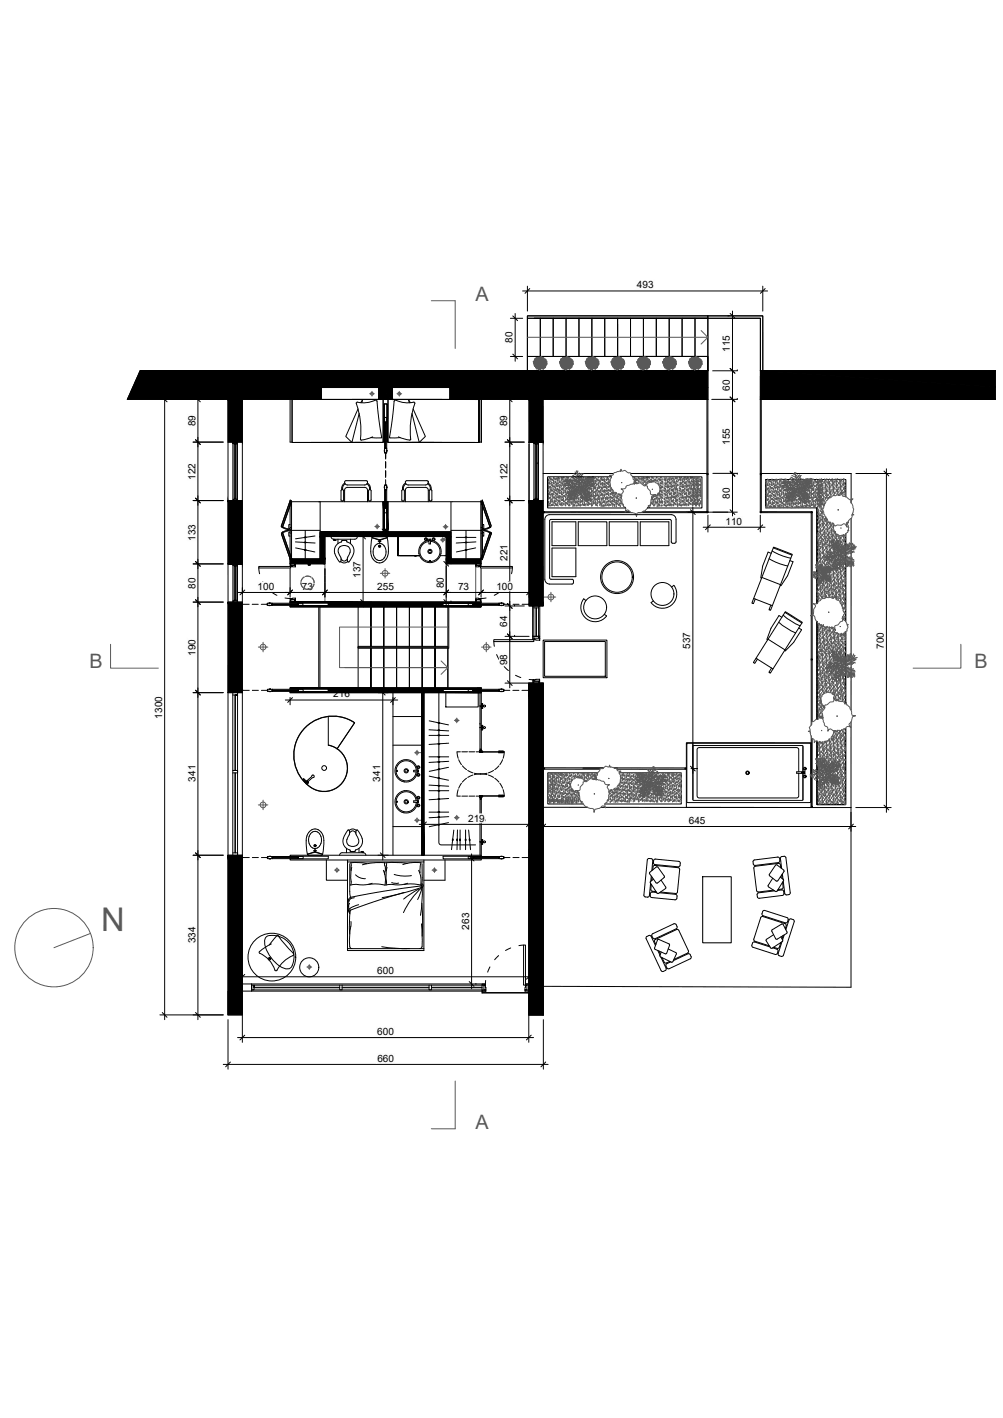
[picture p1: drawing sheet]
<svg xmlns="http://www.w3.org/2000/svg" width="420mm" height="594mm" viewBox="0 0 420 594" stroke-linecap="round" stroke-linejoin="round" font-family="sans-serif">
<defs><g id="words">
<text font-size="13.7" fill="#595959" x="42.3" y="390">N</text>
<g font-size="8.3" fill="#595959">
<text x="199.2" y="126">A</text>
<text x="37.4" y="279.9">B</text>
<text x="408.3" y="279.9">B</text>
<text x="199.2" y="472.9">A</text>
</g>
<g font-size="4.2">
<text x="266.8" y="120.8">493</text>
<text x="214.7" y="143.7" transform="rotate(-90 214.7 143.7)">80</text>
<text x="305.8" y="147.5" transform="rotate(-90 305.8 147.5)">115</text>
<text x="305.8" y="163.6" transform="rotate(-90 305.8 163.6)">60</text>
<text x="81.9" y="178.6" transform="rotate(-90 81.9 178.6)">89</text>
<text x="212.5" y="178.6" transform="rotate(-90 212.5 178.6)">89</text>
<text x="305.8" y="186.5" transform="rotate(-90 305.8 186.5)">155</text>
<text x="81.9" y="201.1" transform="rotate(-90 81.9 201.1)">122</text>
<text x="212.5" y="201.1" transform="rotate(-90 212.5 201.1)">122</text>
<text x="305.8" y="208.9" transform="rotate(-90 305.8 208.9)">80</text>
<text x="303.9" y="219.8">110</text>
<text x="81.8" y="226.6" transform="rotate(-90 81.8 226.6)">133</text>
<text x="212.5" y="235" transform="rotate(-90 212.5 235)">221</text>
<text x="151" y="242.1" transform="rotate(-90 151 242.1)">137</text>
<text x="81.9" y="246.6" transform="rotate(-90 81.9 246.6)">80</text>
<text x="107.9" y="247.2">100</text>
<text x="126.5" y="247.2">73</text>
<text x="158" y="247.2">255</text>
<text x="185.9" y="246.5" transform="rotate(-90 185.9 246.5)">80</text>
<text x="191.9" y="247.2">73</text>
<text x="207.9" y="247.2">100</text>
<text x="212.5" y="262.5" transform="rotate(-90 212.5 262.5)">64</text>
<text x="81.9" y="274.8" transform="rotate(-90 81.9 274.8)">190</text>
<text x="289.2" y="271.8" transform="rotate(-90 289.2 271.8)">537</text>
<text x="370.3" y="271.8" transform="rotate(-90 370.3 271.8)">700</text>
<text x="212.5" y="278.7" transform="rotate(-90 212.5 278.7)">98</text>
<text x="139.6" y="292.2">216</text>
<text x="67.9" y="301.1" transform="rotate(-90 67.9 301.1)">1300</text>
<text x="81.8" y="327.4" transform="rotate(-90 81.8 327.4)">341</text>
<text x="159.3" y="327.5" transform="rotate(-90 159.3 327.5)">341</text>
<text x="196.1" y="344.3">219</text>
<text x="288.5" y="345.2">645</text>
<text x="196.5" y="389.4" transform="rotate(-90 196.5 389.4)">263</text>
<text x="81.8" y="395.2" transform="rotate(-90 81.8 395.2)">334</text>
<text x="158" y="408.2">600</text>
<text x="158" y="433.6">600</text>
<text x="158.1" y="444.9">660</text>
</g>
</g></defs>
<!-- layer: serramenti e scale -->
<g fill="none" stroke="#000" stroke-width=".42">
<path d="M226.3 133.4h-5.4v21.9h75.6v-21.9h-72.8l72.8-.1v22v-6h-75.6h75.6v6M231.7 133.4h-5.4v15.9M237.1 133.4h-5.4v15.9M242.5 133.4h-5.4v15.9M247.9 133.4h-5.4v15.9M253.3 133.4h-5.4v15.9M258.7 133.3l5.4 .1h-5.4v15.9zM258.7 133.3h-5.4v16v-15.9h5.4M269.5 133.4h-5.4v15.9M274.9 133.4h-5.4v15.9M280.3 133.4h-5.4v15.9M285.7 133.4h-5.4v15.9"/>
<path d="M291.1 133.4h-5.4v15.9M296.5 133.3h22v22v-21.9h-22M296.5 133.3h-5.4v16v-15.9h5.4M296.5 133.3v-1h-75.6v1.1v-1.1h75.6v1.1M296.5 132.3h23v23v-23h-23M161.1 174.9h.9v1.9h-.9zM161.1 176.8l.4 .4v-.4v11.1v-.3l-.4 .3M161.1 177v10.7M162 176.8l-.4 .4v-.4v11.1v-.3l.4 .3M162 177v10.7M296.1 167.3v31.1M296.5 167.3v31.1h-32.3"/>
<path d="M318.5 167.3v31.2M318.9 167.3v31.2M95.5 185.2v24.5M97.6 185.2h1.9v.5h-1.9zM97.6 185.2v.5h1.9v-.5h-1.9v24M98.1 186.1h.8M98.5 186.1v22.7M98.5 185.7h-.4v23.5M98.6 186.1v22.7M98.9 185.7v23.5M99.5 185.2v24M101.5 185.2v24.5"/>
<path d="M161 188.6l.1 .6zM161 185.2v-16h1.1v16M161.1 187.9v2h.9v-2M161.1 187.9h.9M161.5 189.7v2.6M161.5 193.3v2.8M161.5 197.1v3M162 188.6l.1 .6zM221.6 185.2v24.5M223.7 185.2h1.9v.5h-1.9zM223.7 185.2v24.5h1.9v-.5h-1.9M224.2 186.1h.8"/>
<path d="M224.6 186.1v22.7M224.6 185.7h-.4v23.5M224.7 186.1v22.7M225 185.7v8.6M225 193.9v15.3M225.6 185.2v24M227.5 185.2v24.5M227.5 198.4h29.5M256.1 199.8h-26.7v13h32.7M265.1 199.8h28.9v13h-22.8M296.1 198.9v15.5M296.5 198.9l.1 15.5"/>
<path d="M318.5 198.4h38v12.3M318.5 198.9v15.5M318.9 198.9v15.5h20.9M97.6 209.7v-.5h1.9v.5M98.1 208.8h.8M160.5 210.2h.5v11.6h1.1v-11.6M161 203.8l.1 .6zM161.1 205.1v-2h.9v2M161.1 212.9h.9v1.9h-.9zM161.1 205.1l.4 .3v-.3v7.8v-.3l-.4 .3M161.1 205.3v7.4M161.1 205.1h.9"/>
<path d="M161.5 200.9v2.4M162 203.8l.1 .6zM162 205.1l-.4 .3v-.3v7.8v-.3l.4 .3M162 205.3v7.4M223.7 209.2h1.9v.5h-1.9zM224.2 208.8h.8M229.4 200.3v12M263.9 214.4h-36.4v.4h37.3M296.1 214.4h-26.9M296.1 214.8h.1M296.2 214.4h.1M296.2 214.8h-28.8"/>
<path d="M318.5 214.8h.1M318.9 214.8h20.9v43M320.8 201v11.8M340.2 214.8v42.8M354.3 208.1v-7.2h-33.5v11.9h21.5v40.1M356.5 217.2v80.3M95.5 236.3v15.9M97.6 236.3h1.9v.5h-1.9zM97.6 236.3v15.4M98.1 236.8v14.9M98.5 237.2v14.1M98.6 237.2v14.1"/>
<path d="M98.9 237.2h-.8h.8M98.9 236.8v14.9M99.5 236.3v15.4M101.5 236.3v15.9M108.4 237.3h13.4v.7h-13.4zM108.4 238l.3 2.4M121.5 236.2h.3v1.1h-.3zM121.8 236.8h2v.7l-2-.2zM121.8 236.8h1.6M123.4 236.2h.4v.6h-.4zM199.3 236.8h1.9v.5l-1.9 .2zM199.3 236.2h.3v.6h-.3z"/>
<path d="M199.6 236.8h1.6M201.2 236.2h.3v1.1h-.3zM201.2 237.3h13.4v.7h-13.4zM214.6 238l-.3 2.4M354.3 223.8v36.5M97.6 252.2v-.5h1.9v.5M98.1 251.3h.8M101.7 253.2h2.7M105.6 253.2h2.6M109.5 253.2h2.6M110 243.7l1.3 2M112.6 252.6l.6 .1z"/>
<path d="M112.6 253.6l.6 .1zM113.9 252.7h-2v.9h2M113.9 252.7l.3 .4h-.3h11h-.3l.3-.4M113.9 253.6l.3-.3h-.3h11h-.3l.3 .3M113.9 252.7v.9M114 248.2l2 1.2M114.1 253.6h10.6M114.1 252.7h10.6M119.4 250.5l2.4 .3M121.5 250.8h.3v1.1h-.3zM121.8 250.8l2-.2v.6h-2zM121.8 251.2h1.6"/>
<path d="M123.4 251.2h.4v.7h-.4zM124.9 252.7h2v.9h-2zM133.5 254.2v34M150 254.2h-16v34M155.4 254.2v16.6v-16.6h5.4v16.6M160.8 254.2v16.6v-16.6h5.3v16.6M166.1 254.2v16.6v-16.6h5.4v16.6v-16.6h5.4v16.6M176.9 254.2v16.6v-16.6h5.3v16.6M182.2 254.2v16.6v-16.6h5.4v17h-37.2M188 254.2v17.4h-.4M196.1 252.7h2v.9h-2zM198.1 252.7l.3 .4h-.3h11.1h-.4l.4-.4"/>
<path d="M198.1 253.6l.3-.3h-.3h11.1h-.4l.4 .3M198.3 253.6h10.6M198.3 252.7h10.6M199.3 250.6l1.9 .2v.4h-1.9zM199.3 251.2h.3v.7h-.3zM199.6 251.2h1.6M201.2 250.8h.3v1.1h-.3zM201.5 253.7v.5M203.6 250.5l-2.4 .3M209.1 248.2l-2.1 1.2M209.2 252.7h1.9v.9h-1.9M209.2 252.7v.9"/>
<path d="M209.8 252.6l.6 .1zM209.8 253.6l.6 .1zM210.9 253.2h2.7M213 243.7l-1.3 2M214.9 253.2h2.5M218.7 253.2h2.7M221.6 253.1v.2M223.1 253.9h3v12.7h-3zM223.6 254.7h2M223.6 253.9v.8M224.5 254.7v11.9M224.6 254.7l.1 11.9"/>
<path d="M225.6 253.9v12.7h-2v-11.9M339.8 257.9v18.2M340.2 257.9v18.2M155.4 270.8v-16.6h-5.4v34h5.4v-16.6M160.8 271.6v16.6h-5.4v-16.6v16.6M166.1 271.6v16.6h-5.3v-16.6v16.6M176.9 271.6v16.6h-5.4v-16.6v16.6h-5.4v-16.6v16.6M182.2 271.6v16.6h-5.3v-16.6v16.6M187.6 271.6v16.6h-5.4v-16.6v16.6M187.6 270.8h-37.6v.8h37.6M187.6 271.6v16.6M206.9 268h16.7v.8h-16.7z"/>
<path d="M206.9 268.8l.2 2M208 274.2l1.1 2.2M211.2 279.3l1.8 1.6M223.1 266.6h.5v1.4h-.5zM223.6 267.4h2.5v.8l-2.5-.2zM225.6 266.6h.5v.8h-.5zM227.5 268.2h26.7v15.7h-26.7zM228.1 268.8h25.5v14.5h-25.5zM339.8 276.5v27.3M340.2 276.5v25.8M342.3 260.4v40.9M354.3 264.7v29.9"/>
<path d="M95.5 290.2v68.1M97.5 291.2h2h-1M97.5 290.2v68.1M98.4 291.2v31.6M98.6 291.2v31.6M99.5 290.2v68.1v-1h-2M101.5 289.1v.2M101.5 290.2v68.1M101.7 289.2h2.7M105.7 289.2h2.5M109.5 289.2h2.7M112.7 289.7l.6 .1z"/>
<path d="M112.7 288.7l.6 .1zM114 288.8h-2v.9h2M114 289.7l.3-.4h-.3h11h-.3l.3 .4M114 288.8l.3 .3h-.3h11h-.3l.3-.3M114 288.8v.9M114.2 288.8h10.6M114.2 289.7h10.6M125 288.8h2v.9h-2zM196.1 288.8h2v.9h-2zM198.1 289.7l.3-.4h-.3h11.1h-.4l.4 .4M198.1 288.8l.3 .3h-.3h11.1h-.4l.4-.3M198.3 288.8h10.6"/>
<path d="M198.3 289.7h10.6M201.1 290.2v5.6h.5v-5.6M201.6 294.9h.6l-.6 .2M201.6 296.5h.6l-.6 .2M201.7 294.9v.2M201.7 296.5v.2M201.9 295.5l.1 .6zM201.9 294.9v.6M201.9 295.5h.1M201.9 296.1h.1M202 296.1v.6M202 294.9l-.1 .6"/>
<path d="M202 296.1l-.1 .6M202 295.6h.6M202.1 294.9v.2M202.1 296.5v.2M202.6 296l-.7 .1M209.2 288.8h1.9v.9h-1.9M209.2 288.8v.9M209.8 289.7l.6 .1zM209.8 288.7l.6 .1zM210.9 289.2h2.7M214.8 289.2h2.6M216 282.9l2.2 1"/>
<path d="M218.7 289.2h2.6M221.7 284.7l1.9 .1M223.2 284.8h.4v1.4h-.4zM223.6 284.8l2.4-.2v.8h-2.4zM223.6 285.4h2M225.6 285.4h.4v.8h-.4zM191.5 315.1l.4 2.6M191.5 315h1.3M192.1 318.3l1.2 2.1M193.5 315h2.3M196.4 315h2.5M199.4 315h1.5"/>
<path d="M200.9 314.9l.8 .1zM200.9 315.1h.8zM200.9 314.3h.9v.6h-.9zM201 314.9l1.2 .1zM201 315.1h1.2zM201 315v.1M201.1 304.8v.1M201.1 313.8h.5v.5h-.5zM201.1 304.8v-8.9h.5v8.9M201.1 303v.4M201.1 304.9v8.9M201.1 304.9h.5"/>
<path d="M201.1 304.8h.5M201.6 304.8h.1M201.6 305.5l.1 .2M201.6 305.7h.3M201.6 303.9h.6l-.6 .2M201.6 304.9v8.9M201.7 303.9v.2M201.7 305.5h.1M201.7 315v.1M201.8 305.5l.3 .2M201.9 304.5l.1 .6zM201.9 303.9l.1 .6v-.6"/>
<path d="M201.9 304.5h.1M201.9 305.1h.1M202 304.6h.6M202.1 305.5l-.1 .2M202.1 303.9v.2M202.2 315h9l-.5 2.7M202.2 315.1h9M202.6 305l-.6 .1-.1 .7 .1-.7M209 314.7l1.9 .1zM209 315.3l1.9 .1zM210.5 318.3l-1.1 2.1M210.5 314.8v.5"/>
<path d="M210.6 314.8v.5M339.8 308.3v29.5M340.2 309.4v28.4M354.3 305.1v32h-12v-26.6v26.6M356.5 302.5v35.8l-104.8-.1M97.5 322.8h2v1h-2M98.4 323.8v33.5M98.6 323.8v33.5M191.5 333.5h1.3M191.9 330.8l-.4 2.6M193.3 328.2l-1.2 2M193.5 333.5h2.3"/>
<path d="M193.7 320.8l1.7 1.7M195.4 326l-1.7 1.7M195.9 322.8l2.2 1M196.4 333.5h2.5M198.1 324.7l-2.2 1M198.7 324l2.6 .3M199.4 333.5h1.5M200.9 333.5l.8 .1zM200.9 333.4h.8zM200.9 333.6h.9v.6h-.9zM201 333.5l1.2 .1zM201 333.4h1.2z"/>
<path d="M201 333.4v.1M201.1 334.2h.5v.5h-.5zM201.3 324.3l-2.6 .2M201.3 324.3l2.7 .2M201.7 333.4v.1M202.2 333.4h9M204 324l-2.7 .3M204.6 324.7l2.1 1M206.8 322.8l-2.2 1M207.3 326l1.7 1.7M209 333.7l1.9 .1zM209 333.1l1.9 .1z"/>
<path d="M209 320.8l-1.7 1.7M209.4 328.2l1.1 2M210.5 333.2v.2M210.5 333.5v.2M210.6 333.2v.2M210.6 333.5v.2M210.7 330.8l.5 2.6M211.2 333.4l-9 .1M227.6 338.2h18.6M227.9 322.2l23.4 .1M227.9 321.7h24.9M244.2 321.8h8.5"/>
<path d="M250.4 323.8h-20.9v13h14.8M257.2 321.7h30M257.4 321.8h1.2M258.5 322.3h28.7M259.4 323.8h26v13h-32.1M101.5 359.2v.2M101.7 359.3h2.7M105.7 359.3h2.5M109.5 359.3h2.7M112.7 358.7l.6 .1zM112.7 359.7l.6 .1zM114 358.8h-2v.9h2"/>
<path d="M114 358.8l.3 .4h-.3h11h-.3l.3-.4M114 359.7l.3-.3h-.3h11h-.3l.3 .3M114 358.8v.9M114.2 359.7h10.6M114.2 358.8h10.6M121.5 358.7h16v1.1h-16M125 358.8h2v.9h-2zM196.1 358.8h2v.9h-2zM198.1 358.8l.3 .4h-.3h11.1h-.4l.4-.4M198.1 359.7l.3-.3h-.3h11.1h-.4l.4 .3M198.3 359.7h10.6M198.3 358.8h10.6"/>
<path d="M201.1 343.6v.1M201.1 343.6v-8.9h.5v8.9M201.1 358.3v-5.6h.5v5.6M201.1 343.7v9l.5 .1M201.1 341.9v.4M201.1 343.7h.5M201.1 343.6h.5M201.6 343.7h.1M201.6 352.7h.1M201.6 358.7h-16v1.1h16M201.6 344.4l.1 .2M201.6 351.8l.1 .2"/>
<path d="M201.6 353.4v.2M201.6 342.8h.6l-.6 .2M201.6 343.7v9M201.6 344.6h.3M201.6 352h.3M201.7 342.8v.2M201.7 344.4h.1M201.7 351.8h.1M201.7 353.6h.1M201.7 353.4h.1M201.8 353.4l.3 .2h-.2l.1-.6v.6M201.8 344.4l.3 .2"/>
<path d="M201.9 343.4l.1 .6zM201.9 352.4l.1 .6zM201.9 342.8l.1 .6v-.6M201.9 352h.1M201.9 343.4h.1M201.9 344h.1M201.9 352.4h.1M201.9 353h.1M202 351.8l-.1 .6M202 343.5h.6M202 352.5h.6M202 352.9h.6"/>
<path d="M202.1 352l-.2-.2v.6M202.1 342.8v.2M202.1 344.4l-.1 .2M202.1 351.8l-.1 .2M202.1 353.4v.2M202.6 343.9l-.6 .1-.1 .6 .1-.6M209.2 358.8h1.9v.9h-1.9M209.2 358.8v.9M209.8 358.7l.6 .1zM209.8 359.7l.6 .1zM210.9 359.3h2.7M214.9 359.3h2.5"/>
<path d="M218.7 359.3h2.7M213.9 397.2l-2.1 1M219.3 395.9h.8v16.8h-.8zM219.3 395.9l-1.9 .3M101.5 412.2h3.9v3h-3.9zM106.4 413.7v-1v2h-1M106.4 413.6h35.9M106.4 413.8h35.9M142.3 412.7v2h1v-2M143.3 413.6h36.4M143.3 413.8h36.4M179.7 412.7v2h1v-2"/>
<path d="M180.7 413.6h21.2M180.7 413.8h21.2M201.9 412.7v2h-96.5v-2h97.9M201.9 412.2h1.4v.5h-1.4zM201.9 414.7h1.6v.5h-1.6zM202.7 412.7h.6l.2 2h-.8zM203.3 412.2h-97.9v3h98.1M203.5 410.8l-.2 1.9M203.5 413.7v.2M205.2 405.1l-.9 2.2M208.9 400.3l-1.7 1.8M219.9 414.7h1.6v.5h-1.6z"/>
<path d="M220.1 412.7h.6v2h-.8zM220.1 412.2h1.4v.5h-1.4zM220.1 412.2h1.4M221.3 415.2v.6h-19.2l-.2-.6v.8l19.6-.2M221.5 415.2l-.2 .8M221.5 413.7v1"/>
<circle cx="296.3" cy="198.6" r=".28"/>
<circle cx="318.7" cy="198.7" r=".28"/>
<circle cx="227.8" cy="214.6" r=".28"/>
<circle cx="296.3" cy="214.6" r=".28"/>
<circle cx="318.7" cy="214.6" r=".28"/>
<circle cx="340" cy="214.6" r=".28"/>
<circle cx="340" cy="276.3" r=".28"/>
<circle cx="202.9" cy="295.8" r=".41"/>
<circle cx="202.9" cy="304.8" r=".41"/>
<circle cx="227.9" cy="322" r=".28"/>
<circle cx="287.2" cy="322" r=".28"/>
<circle cx="340" cy="338" r=".28"/>
<circle cx="202.9" cy="352.7" r=".41"/>
<circle cx="202.9" cy="343.7" r=".41"/>
</g>
<!-- layer: arredi -->
<g fill="none" stroke="#000" stroke-width=".42">
<path d="M122.3 167.2v18h-.8v-18M150 171.3l-5.2 11.6 2.6 2.5 3.1-12.1M151.1 168.7l.8-1.4-.3 1.5M162.5 167.3l38.1 .1v18l-38.1-.1zM162.6 167.3l38 .1v18M171.9 168.7l-.8-1.4 .4 1.5M173.1 171.3l5.1 11.6-2.6 2.5-3-12.1M200.7 167.2v18h.9M201.6 167.2v18v-18M156.1 183l-2.6 1-2.4 .3a41.7 41.7 0 0 0-1.8-15.6l.3-.2a12.9 12.9 0 0 0 7.9-.9l.4 .4 2 15.2M159.9 183.2l-.9 .3-3.6-.2M160.4 185.3l-38 .1v-18l38.1-.1v18l-38.1 .1 30.7-.1"/>
<path d="M162.6 185.3l38 .1v-18v18l-30.7-.1M166.9 183l2.6 1 2.4 .3a41.7 41.7 0 0 1 1.8-15.6l-.2-.2a12.9 12.9 0 0 1-8-.9l-.4 .4-1.9 15.3h4.4M172.6 185.3l10 .1M118.1 219.8h.1M118.2 219.6h.1M118.3 219.3h.1M118.4 219.1h.1M118.5 218.9h.1M118.6 218.6h.1M118.6 218.4h.1M118.7 218.2h.1M118.7 219.9h.1"/>
<path d="M118.8 217.9h.1M118.8 219.7h.1M118.9 217.7h.1M118.9 219.4h.1M119 217.5h.1M119 219.2h.1M119 217.2h.1M119.1 218.9h.1M119.1 217h.1M119.2 218.7h.1M119.2 216.8h.1M119.2 218.5h.1"/>
<path d="M119.3 216.5h.1M119.3 218.2h.1M119.4 216.3h.1M119.4 218h.1M119.5 216h.1M119.5 217.8h.1M119.5 215.8h.1M119.6 217.5h.1M119.6 215.6h.1M119.6 217.3h.1M119.7 215.3h.1M119.7 217h.1"/>
<path d="M119.8 215.1h.1M119.8 216.8h.1M119.9 214.9h.1M119.9 216.6h.1M120 214.6h.1M120 216.3h.1M120 214.4h.1M120.1 216.1h.1M120.1 214.2h.1M120.1 215.9h.1M120.2 213.9h.1M120.2 215.6h.1"/>
<path d="M120.3 213.7h.1M120.3 215.4h.1M120.4 213.4h.1M120.4 215.2h.1M120.4 213.2h.1M120.5 214.9h.1M120.5 213h.1M120.6 214.7h.1M120.6 212.7h.1M120.6 214.5h.1M120.7 212.5h.1M120.7 214.2h.1"/>
<path d="M120.8 212.3h.1M120.8 214h.1M120.9 212h.1M120.9 213.7h.1M120.9 211.8h.1M121 213.5h.1M121 211.6h.1M121 213.3h.1M121.1 211.3h.1M121.1 213h.1M121.2 211.1h.1M121.2 212.8h.1"/>
<path d="M121.3 210.8h.1M121.3 212.6h.1M121.3 210.6h.1M121.4 212.3h.1M121.4 210.4h.1M121.5 212.1h.1M121.5 210.1h.1M121.5 219.8h-.5v1.7h.5M121.5 211.2h.6M121.5 211.9h.1M121.6 209.9h.1M121.6 211.6h.1"/>
<path d="M121.7 211.4h.1M121.8 211.2h.1M121.9 210.9h.1M122 210.7h.1M122 210.4h.1M122.1 210.2h-.6v11.9h.6M122.1 210.2h.1M133.5 210.2h27M142.9 205.4l.6-.3 .4 .5v3.8l-.4 .5-.7-.5zM144.4 210.2v-5.2l.4-.6 .7-.2 8 .2 .5 1v4.8M144.4 202.4l-1 1.1-.2 1.7M144.5 201.6l8.9-.2a.95 .95 0 0 1 .5 1.2 .95 .95 0 0 1-1.1 .6l-7.6-.1-.8-.7z"/>
<path d="M144.6 202.7l-.9 1-.2 1.4M153.7 202.7l.9 1 .2 1.4M153.9 202.4l1 1.1 .3 1.7M154 202h.1M154.4 205.4l.6-.3 .5 .5v3.8l-.5 .5-.6-.5zM162.5 210.2h39M168.4 205.4l.5-.3 .5 .5v3.8l-.5 .5-.6-.5zM169.8 210.2l.1-5.2 .4-.6 .7-.2 7.9 .2 .5 1v4.8M169.9 202.4l-1.1 1.1-.2 1.7M170 201.6l8.8-.2a.95 .95 0 0 1 .6 1.2 .95 .95 0 0 1-1.2 .6l-7.6-.1-.7-.7zM170.1 202.7l-.9 1-.2 1.4M179.2 202.7l.9 1 .1 1.4"/>
<path d="M179.3 202.4l1.1 1.1 .2 1.7M179.4 202h.1M179.9 205.4l.5-.3 .5 .5v3.8l-.5 .5-.6-.5zM188.9 210.2v24M201.5 210.2h.6v11.9h-.6M201.5 210.2h.1M201.5 210.2v24M201.5 211.2h.6M201.6 210.4h.1M201.7 210.7h.1M201.8 210.9h.1M201.8 211.2h.1"/>
<path d="M201.9 211.4h.1M202 211.6h.1M202 209.9h.1M202.1 211.9h.1M202.1 219.8h.5v1.7h-.5M202.1 210.1h.1M202.2 212.1h.1M202.2 210.4h.1M202.3 212.3h.1M202.3 210.6h.1M202.3 212.6h.1M202.4 210.8h.1"/>
<path d="M202.4 212.8h.1M202.4 211.1h.1M202.5 213h.1M202.5 211.3h.1M202.6 213.3h.1M202.6 211.6h.1M202.7 213.5h.1M202.7 211.8h.1M202.7 213.7h.1M202.8 212h.1M202.8 214h.1M202.9 212.3h.1"/>
<path d="M202.9 214.2h.1M202.9 212.5h.1M203 214.5h.1M203 212.7h.1M203.1 214.7h.1M203.1 213h.1M203.2 214.9h.1M203.2 213.2h.1M203.2 215.2h.1M203.3 213.4h.1M203.3 215.4h.1M203.3 213.7h.1"/>
<path d="M203.4 215.6h.1M203.4 213.9h.1M203.5 215.9h.1M203.5 214.2h.1M203.6 216.1h.1M203.6 214.4h.1M203.7 216.3h.1M203.7 214.6h.1M203.7 216.6h.1M203.8 214.9h.1M203.8 216.8h.1M203.8 215.1h.1"/>
<path d="M203.9 217h.1M203.9 215.3h.1M204 217.3h.1M204 215.6h.1M204.1 217.5h.1M204.1 215.8h.1M204.1 217.8h.1M204.2 216h.1M204.2 218h.1M204.3 216.3h.1M204.3 218.2h.1M204.3 216.5h.1"/>
<path d="M204.4 218.5h.1M204.4 216.8h.1M204.5 218.7h.1M204.5 217h.1M204.6 218.9h.1M204.6 217.2h.1M204.6 219.2h.1M204.7 217.5h.1M204.7 219.4h.1M204.7 217.7h.1M204.8 219.7h.1M204.8 217.9h.1"/>
<path d="M204.9 219.9h.1M204.9 218.2h.1M205 218.4h.1M205.1 218.6h.1M205.2 218.9h.1M205.2 219.1h.1M205.3 219.3h.1M205.4 219.6h.1M205.5 219.8h.1M231.2 218.6h10v10h-10zM242.2 218.6h12v10h-12zM255.2 218.6h12v10h-12z"/>
<path d="M266.4 215.6h-36.2l-1.4 .6-.6 1.4v25.1l.6 1.4 1.4 .6M266.7 215.6h14.5l1 .3 .7 .7 .3 1-.2 9.8-1.2 .2-.6-.4v-9l-.4-.5-50.4 .1-.1 24.5 .5 .4h9.1l.3 .4v1l-.6 .6M268.2 218.6h12v10h-12zM117.8 220.8h.1M117.8 223.6h.1M117.9 220.5h.1M117.9 223.9h.1M118 220.3h.1M118 224.1h.1M118.1 220.1h.1M118.1 224.3h.1M118.1 220.9h.1"/>
<path d="M118.1 223.5h.1M118.1 223.4h.1M118.1 224.6h.1M118.2 224.8h.1M118.3 225h.1M118.3 221.1h.1M118.3 223.3h.1M118.4 225.3h.1M118.4 220.8h.1M118.4 223.6h.1M118.5 225.5h.1M118.5 220.6h.1"/>
<path d="M118.5 223.8h.1M118.6 221.2h.1M118.6 225.8h.1M118.6 223.2h.1M118.6 220.4h.1M118.6 224h.1M118.6 226h.1M118.7 220.1h.1M118.7 224.3h.1M118.7 226.2h.1M118.7 224.5h.1M118.8 221.3h.1"/>
<path d="M118.8 223.1h.1M118.8 226.5h.1M118.8 224.8h.1M118.9 226.7h.1M118.9 225h.1M119 226.9h.1M119 225.2h.1M119 221.4h.1M119 223h.1M119 227.2h.1M119.1 225.5h.1M119.1 227.4h.1"/>
<path d="M119.2 225.7h.1M119.2 227.6h.1M119.2 221.5h.1M119.2 222.9h.1M119.2 225.9h.1M119.3 227.9h.1M119.3 226.2h.1M119.4 228.1h.1M119.4 226.4h.1M119.5 228.3h.1M119.5 221.6h.1M119.5 222.8h.1"/>
<path d="M119.5 226.6h.1M119.5 228.6h.1M119.6 226.9h.1M119.6 228.8h.1M119.6 227.1h.1M119.7 221.7h.1M119.7 229.1h.1M119.7 222.7h.1M119.7 227.3h.1M119.8 229.3h.1M119.8 227.6h.1M119.9 229.5h.1"/>
<path d="M119.9 227.8h.1M119.9 221.8h.1M119.9 222.6h.1M120 229.8h.1M120 228.1h.1M120 230h.1M120.1 228.3h.1M120.1 230.2h.1M120.1 228.5h.1M120.2 221.8h.1M120.2 222.6h.1M120.2 230.5h.1"/>
<path d="M120.2 228.8h.1M120.3 230.7h.1M120.3 229h.1M120.4 231h.1M120.4 229.2h.1M120.4 221.9h.1M120.4 222.5h.1M120.4 231.2h.1M120.5 229.5h.1M120.5 231.4h.1M120.6 229.7h.1M120.6 231.7h.1"/>
<path d="M120.6 229.9h.1M120.7 221.9h.1M120.7 222.5h.1M120.7 231.9h.1M120.7 230.2h.1M120.8 232.1h.1M120.8 230.4h.1M120.9 232.4h.1M120.9 230.6h.1M120.9 222h.1M120.9 222.4h.1M120.9 232.6h.1"/>
<path d="M121 230.9h.1M121 232.8h.1M121 231.1h.1M121.1 233.1h.1M121.1 231.4h.1M121.2 222h.1M121.2 222.4h.1M121.2 233.3h.1M121.2 231.6h.1M121.3 233.5h.1M121.3 231.8h.1M121.3 233.8h.1"/>
<path d="M121.4 232.1h.1M121.4 234h.1M121.5 232.3h.1M121.5 234.3h.1M121.5 222.9h-.5v1.7h.5M121.5 222.3h.1M121.5 221h.6M121.5 223.4h.6M121.5 232.5h.1M121.6 234.5h.1M121.6 232.8h.1M121.7 233h.1"/>
<path d="M121.8 233.2h.1M121.9 233.5h.1M122 233.7h.1M122 234h.1M122.1 234.2v-24h12v24M122.1 222.3h-.6v11.9M122.1 234.2h.1M122.1 222.2h12M123.7 227l4 .3M123.8 229.5l3.9 .8M127.5 230.4l.7 .2M127.5 227.4h.7"/>
<path d="M127.5 227.1l.7 .1M127.5 230.2l.4 .1M127.7 225.1h.1M127.7 225.2l-3.9 .5M127.7 227.2h.1M127.7 230.4h.2M127.7 227.2h.2M127.8 230.4h.1M127.8 227.3h.1M127.8 227.2h.1M127.8 230.3l.1 .1M127.9 225.2h.1"/>
<path d="M127.9 225.2h-.2M127.9 227.2l-.2 .1M127.9 230.4h-.2M127.9 230.4l4 .8M127.9 222.2v12M127.9 225.1h-.1M127.9 225.2h-.1M127.9 230.3h.3M128.1 227.3l3.9 .2M128.2 225l-.7 .1M128.2 225.2l-.7 .1M129.1 236.5v.3h.9v-.3"/>
<path d="M129.1 236.5h.9h-.2M129.1 236.5h.7M129.4 236.2h.4M129.4 236.3l-.1 .5M129.6 236.5h.1M129.6 236.5v.3M129.7 236.3v.2M129.8 236.5v.3M131.9 224.6l-3.8 .5M138.7 224.9l.4 .8 .6 .2M139.7 225.9v.5h1.1v-.2h-.8v-.3M141.6 225.9v1.8"/>
<path d="M142.5 229a2.56 2.56 0 0 1 3.5 .1 2.56 2.56 0 0 1 .1 3.5 2.11 2.11 0 0 0-.1 2.9 5.4 5.4 0 0 0 1.2-7.4l-1.9-1.1-.1-.6h-2.1v.4a4.3 4.3 0 0 0-2 6.9l1.4 1.8a2.48 2.48 0 0 0-.4-3.3l-.4-.8M142.5 229l-.8 1.1v1.3M142.7 235.2a2.01 2.01 0 0 0 2.9 0M142.9 234.3a1.51 1.51 0 0 0 2.6 0M146.8 225.9v1.8M149.7 224.9l-.2 .6-.9 .4h-8.9M155.9 225.1a12 12 0 0 0 .5 9.3 3.4 3.4 0 0 0 3.7 1.3 3.4 3.4 0 0 0 2.4-3.2l.2-3.7-.5-3.6M155.9 225.1l.4-.3h5.5l.4 .4M155.9 225.1l3.1 1.3M155.9 225.3l3.1 .8 3.1-.8M156.5 232.7a2.59 2.59 0 0 0 2.9 2.1 2.59 2.59 0 0 0 2.3-2.8 3.1 3.1 0 0 0-.6-3.2 3.1 3.1 0 0 0-3.1-.9 4.1 4.1 0 0 0-1.5 4.8M158.4 226.7l.6 .1v.5"/>
<path d="M159 226.4v.4h.6M162.2 225.2l-3.2 1.2M166.7 224.8v8v-8v5.8M166.8 230.8h.2M167.7 232.8h8M173.7 232.8v.3h.7v-.3M175.7 232.8a4.7 4.7 0 0 0 4.4 2.9 4.7 4.7 0 0 0 4.4-2.9M175.7 232.8h-9h9M179.6 225.9h.8l-.1 2h-.6zM179.6 226.3a4.7 4.7 0 0 0-3.9 6.5M179.9 234.9l.1 .1M179.9 234.9h.1"/>
<path d="M179.9 226.1l.2 .2zM180 234.8l-.1 .1M180 235h.1M180 234.8l.2 .2M180 235h.2M180 234.8h.1M180.2 235h.1M180.4 226.8a4.2 4.2 0 0 1 3.6 6.2 4.2 4.2 0 0 1-7.2 .4 4.2 4.2 0 0 1 2.9-6.5M180.4 226.3a4.7 4.7 0 0 1 4.1 6.5M186.5 232.8h.1M186.9 232.5l-.2 .3h-2.2M188.9 222.2h12.6"/>
<path d="M191.1 225.2h8.2M194.9 225.3h.7M194.9 225h.7M195 227.3l-3.9 .2M195 230.4l-3.8 .8M195.1 225.1h.1M195 230.4h.2M195.2 225.2h.1M195.2 225.1h.1M195.2 230.3h-.4M195.2 222.2v12M195.2 227.2l.2 .1"/>
<path d="M195.2 230.4h.2M195.2 227.2h.2M195.2 230.4h-.1M195.2 230.3v.1M195.3 227.2h-.1M195.3 227.3h-.1M195.3 230.4h-.1M195.4 230.4h-.2M195.4 227.3h.1M195.4 225.2h.1M195.6 230.2l-.4 .1M195.6 227.1l-.7 .1"/>
<path d="M195.6 227.4h-.7M195.6 230.4l-.7 .2M199.3 229.5l-3.9 .8M199.3 227l-3.9 .3M201.5 222.3h.6v11.9M201.5 221h.6M201.5 223.4h.6M201.5 234.2h.1M201.5 234.2h.6M201.6 234h.1M201.7 233.7h.1M201.8 233.5h.1"/>
<path d="M201.8 233.2h.1M201.9 233h.1M202 232.8h.1M202 234.5h.1M202.1 232.5h.1M202.1 222.1h.1M202.1 222.9h.5v1.7h-.5M202.1 234.2h.1M202.1 234.3h.1M202.2 232.3h.1M202.2 234h.1M202.3 232.1h.1"/>
<path d="M202.3 233.8h.1M202.3 231.8h.1M202.4 233.5h.1M202.4 231.6h.1M202.4 233.3h.1M202.5 222h.1M202.5 222.4h.1M202.5 231.4h.1M202.5 233.1h.1M202.6 231.1h.1M202.6 232.8h.1M202.7 230.9h.1"/>
<path d="M202.7 232.6h.1M202.7 222h.1M202.7 222.4h.1M202.7 230.6h.1M202.8 232.4h.1M202.8 230.4h.1M202.9 232.1h.1M202.9 230.2h.1M202.9 231.9h.1M203 221.9h.1M203 222.5h.1M203 229.9h.1"/>
<path d="M203 231.7h.1M203.1 229.7h.1M203.1 231.4h.1M203.2 229.5h.1M203.2 231.2h.1M203.2 221.9h.1M203.2 222.5h.1M203.2 229.2h.1M203.3 231h.1M203.3 229h.1M203.3 230.7h.1M203.4 228.8h.1"/>
<path d="M203.4 230.5h.1M203.4 221.8h.1M203.4 222.6h.1M203.5 228.5h.1M203.5 230.2h.1M203.6 228.3h.1M203.6 230h.1M203.7 228.1h.1M203.7 229.8h.1M203.7 221.8h.1M203.7 222.6h.1M203.7 227.8h.1"/>
<path d="M203.8 229.5h.1M203.8 227.6h.1M203.8 229.3h.1M203.9 227.3h.1M203.9 221.7h.1M203.9 222.7h.1M203.9 229.1h.1M204 227.1h.1M204 228.8h.1M204.1 226.9h.1M204.1 228.6h.1M204.1 226.6h.1"/>
<path d="M204.2 221.6h.1M204.2 222.8h.1M204.2 228.3h.1M204.2 226.4h.1M204.3 228.1h.1M204.3 226.2h.1M204.3 227.9h.1M204.4 221.5h.1M204.4 225.9h.1M204.4 222.9h.1M204.4 227.6h.1M204.5 225.7h.1"/>
<path d="M204.5 227.4h.1M204.6 225.5h.1M204.6 227.2h.1M204.6 221.4h.1M204.6 223h.1M204.6 225.2h.1M204.7 226.9h.1M204.7 225h.1M204.7 226.7h.1M204.8 224.8h.1M204.8 226.5h.1M204.9 221.3h.1"/>
<path d="M204.9 223.1h.1M204.9 224.5h.1M204.9 226.2h.1M205 220.1h.1M205 224.3h.1M205 226h.1M205.1 220.4h.1M205.1 224h.1M205.1 221.2h.1M205.1 223.2h.1M205.1 225.8h.1M205.1 220.6h.1"/>
<path d="M205.1 223.8h.1M205.2 225.5h.1M205.2 220.8h.1M205.2 223.6h.1M205.2 225.3h.1M205.3 221.1h.1M205.3 223.3h.1M205.3 225h.1M205.4 224.8h.1M205.5 224.6h.1M205.5 220.9h.1M205.5 223.4h.1"/>
<path d="M205.6 220.9h.1M205.6 223.5h.1M205.6 220.1h.1M205.6 224.3h.1M205.7 220.3h.1M205.7 224.1h.1M205.7 220.5h.1M205.7 223.9h.1M205.8 223.7h.1M205.8 220.8h.1M205.8 223.6h.1M231.2 229.6h10v12h-10z"/>
<path d="M322.2 234.1l4.2 2 3.6 1M323.1 231.8l-1.3-.5-2.3 5.9-.8 4.9 .3 .1M323.4 230.8l4.3 2 3.6 1.1M323.9 229.5l7.9 3.1M330.9 234.9l1.3 .5-2.3 5.8-2.7 4.2-.4-.1M230.2 244.7h9.4M245.5 251.6l-1-.7a6 6 0 0 0 1.2 8.4 6 6 0 0 0 8.4-1.2M253.2 257.3l.9 .8M281.3 245.9l1-.7a6 6 0 0 1-1.2 8.4 6 6 0 0 1-8.4-1.1l1-.8M315.7 250.7l7.8 3.1M316.4 251l-.8 1.9-.6-.2 9.1-23.5 7.8 3-9.1 23.5-.7-.2 .8-2M319.1 241.9l7.9 3.1"/>
<path d="M327.5 258.6l-1.2-.7-3.3 5.3-1.8 4.7 .3 .2M328.1 257.7l3.7 2.8 3.4 1.7M328.8 256.6l7.1 4.4M316.7 275.8l7.1 4.5M317.3 276.2l-1.1 1.7-.6-.3 13.4-21.3 7.1 4.4-13.4 21.3-.6-.3 1.1-1.8M321.7 267.8l7.1 4.5M326.2 260.7l3 2.3 4.1 2.2M334.6 263.1l1.2 .7-3.4 5.4-3.5 3.5-.3-.1M164.6 290.2v68.1M183.8 290.2l.1 63 .4 .6 .5 .2h14.4M186.8 290.2h13.5v6h-13.5zM199.9 288.2h1.7"/>
<path d="M137.5 300.2v12a9.8 9.8 0 0 1 6.5 14.9 9.8 9.8 0 0 1-16.2 .7 16.3 16.3 0 0 1-.9-21.8 16.3 16.3 0 0 1 21.6-3.2l-7.3 10.9M148.6 302.8a16.3 16.3 0 0 0-23.6 5.7 16.3 16.3 0 0 0 8.2 22.8 9.8 9.8 0 0 0 12.1-7.3 9.8 9.8 0 0 0-7.8-11.9M164.6 300.2h12M164.6 312.2h12M179.7 308.1h8.3M179.7 317.1h8.3M179.7 305.7l3.9 .3M179.8 302l3.8 .8M183.5 302.9l.7 .1M183.5 306.1h.7M183.5 308h.7M183.5 308.2h.7"/>
<path d="M183.5 317.2h.7M183.5 317h.7M183.5 305.8l.7 .1M183.5 302.7l.7 .1M183.6 319.2l-3.9 .2M183.7 319.2h.1M183.7 308.1h.1M183.7 319.2h.3M183.7 306h.1M183.7 302.9h.1M183.7 311.6l.2 .1M183.7 317v.1"/>
<path d="M183.8 306h.1M183.9 308.1h.1M183.8 317.1h.1M183.8 317h.1M183.8 305.9h.1M183.8 302.8v.1M183.8 319.2h.1M183.8 305.9l-.1 .1M183.8 305.9l.2 .1M183.8 306h.2M183.8 319.2h-.1M183.9 311.6h-.1"/>
<path d="M184 311.6h.1M184 317v.1M184 302.8l-.3 .1M184 319.2h-.2M184 302.8l-.2 .1M184 308.1h.1M184 302.9l3.9 .8M184.1 306l3.9 .2M184.2 311.5h-.7M184.2 319.1h-.7M184.2 311.7l-.7 .1M184.2 319.3h-.7"/>
<path d="M188 311.4l-8.3 .5M188 319l-3.9 .2M287.8 311.5h51.6l.2 24.6-51.7 .1zM290.2 311.3l.1 23.6M336.3 312.7v10.6v-10.7l-.2-.3h-45.6l-.2 .3 .1 22.7h45.8l.1-11.3v11.1M127.2 326.3l-.2 .2 1 1.5 .6-.3M127.2 326.3l1.2 1M127.2 326.3l.8 1.2 .4-.1M127.8 327.2l.4 .3M128.2 328.2l.5-.4 .4 .4-.5 .4M128.5 327.8v.1M128.7 327.8l-.4-.4 .3-.3 .7 .8-.3 .2"/>
<path d="M128.7 327.1v.1M128.9 327.4h.1M130.8 324.8h.6l.2 .6-2.6 2.1-.4-.5 1.9-1.6zM131.4 325.7h.1M166.1 335.9l.1 .1M166.1 322.9l.1 .1M166.2 323l.1 .2M166.2 322.9h-.1M166.2 322.8l.2 .1M166.2 335.8l-.1 .1M166.2 322.8v.1M166.2 335.7l.2 .3h-.2"/>
<path d="M166.2 335.7v.1M166.3 323.1v.1M166.4 323l-.1 .1M166.4 322.9v.1M173.3 322.7l2-.1v.8l-2-.1zM173.3 335.5l2-.1v.8l-2-.1zM174.3 335.5a4.2 4.2 0 0 0-6.6-2.9 4.2 4.2 0 0 0 .4 7.2 4.2 4.2 0 0 0 6.3-3.6M174.4 322.7a4.2 4.2 0 0 0-6.2-3.6 4.2 4.2 0 0 0-.5 7.1 4.2 4.2 0 0 0 6.6-2.8M174.8 335.5a4.7 4.7 0 0 0-7.1-3.7 4.7 4.7 0 0 0 0 8 4.7 4.7 0 0 0 7.1-3.6M174.8 322.7a4.7 4.7 0 0 0-7.1-3.7 4.7 4.7 0 0 0 0 8.1 4.7 4.7 0 0 0 7.1-3.7M174.9 335.7l.2 .2zM174.9 322.9l.2 .2z"/>
<path d="M179.7 331.3h8.3M179.7 328.9l3.9 .2M179.8 325.2l3.8 .8M183.5 326.1h.3M183.5 329.3h.7M183.5 331.2h.7M183.5 331.4h.7M183.5 329l.7 .1M183.5 325.8l.7 .2M183.6 322.4l-3.8 .8M183.7 322.3h.1M183.7 334.8h.1"/>
<path d="M183.7 329.1h.1M183.7 334.8h.3M183.7 329.2h.3M183.7 326l.1 .1M183.7 331.2v.1M183.7 325.9v.1M183.7 326l.3 .1M183.8 331.2h.1M183.8 331.3h.1M183.8 329.1h.1M183.8 322.4h-.1M183.8 326.1l.4 .1"/>
<path d="M183.8 326.1h.2M183.8 334.8l-4.1 .3M183.8 329.1h.2M183.9 334.8h-.1M183.9 326v.1M184 322.2l-.3 .1M184 322.2l-.1 .1M184 331.2v.1M184 334.8h-.2M184 329.2h.1M184 326.1l3.9 .8M184.1 329.2l3.9 .2"/>
<path d="M184.2 322.1l-.7 .2M184.2 334.7h-.7M184.2 334.9h-.7M184.2 322.4l-.7 .1M187.9 321.5l-3.9 .8M188 334.5l-3.9 .3M333.7 323.4l3.5-.1v.8l-3.5-.1zM334.6 323.3v-9.3l-.7-.8h-41.2l-.7 .9v19.5l.9 .7h41l.7-.9v-9.4M335.9 323.6l1.1 .2zM339.8 337.8v-26.6h-52.3v27.1h52.3M128.8 358a12 12 0 0 1 .6-9.3 3.4 3.4 0 0 1 3.7-1.2 3.4 3.4 0 0 1 2.4 3.1l.1 3.7-.5 3.7M128.8 358l.4 .3h5.5l.4-.3"/>
<path d="M128.9 357.9l3.1-.9 3 .9M128.9 357.8l-.1 .2M130 354.4l1.4 1 1.5-.2M130.1 354.4a3.8 3.8 0 0 1 2.1-6.1 3.9 3.9 0 0 1 .8 6.9M131.4 356.4h.6v.4M132 355.8v.6h.6M132 356.8l-3.1 1M132 356.8l3 1M135 357.8l.1 .2M145.2 355.4v1.9M146.3 349.7l.1-1.2-.3-.8a5.1 5.1 0 0 0-1 7.7l1.6 .8v.5h2.1l.1-.5a3.9 3.9 0 0 0 2.8-5M146.3 349.7a3.2 3.2 0 0 0-.2 4.5 2.56 2.56 0 0 0 3.5-.2 2.56 2.56 0 0 0 .1-3.5l-.5-.8"/>
<path d="M146.3 347.9a2.01 2.01 0 0 1 2.9 0M146.5 348.9a1.51 1.51 0 0 1 2.6 0M149.4 347.8h.4l.7 1.1 1.2 2.3M149.4 347.8l-.3 .7 .1 1.2M150.4 355.4v1.9M152 357.3v-.3h-.8v-.3h1v.6h-8.9l-.6 .2-.4 .8M152.2 357.3l.9 .4 .2 .6M164.6 346.3h12M179.7 340.2h8.3M183.5 340.4h.7M183.5 340.1h.7M183.6 342.4l-3.9 .2"/>
<path d="M183.6 345.5l-3.8 .8M183.7 340.2h.1M183.7 345.5h.2M183.7 342.3l.1 .1M183.8 345.5h.2M183.8 345.5h-.1M183.8 340.3h.1M183.8 342.4h.2M183.9 345.4l-.1 .1M183.9 342.3h-.1M183.9 342.4h-.1M183.9 345.5h-.1"/>
<path d="M184 342.3h-.3M184 345.5h-.1M184 342.4h.1M184 340.3h.1M184.2 345.3l-.7 .2M184.2 342.2l-.7 .1M184.2 342.5h-.7M184.2 345.5l-.7 .2M187.9 344.6l-3.9 .9M188 342.1l-3.9 .3M189.5 351.5v.7M189.6 352.1l-.5 3.9"/>
<path d="M189.7 351.8v.1M189.7 351.7l-.1 .4v-.3M189.7 351.7v.2M189.8 351.5l-.1 .7M190.1 347.8l-.5 3.9M191.4 351.5v.7M191.5 351.8v.1M191.5 352h.1M191.5 351.7l.1 .3M191.6 351.7h.1M191.5 352.1l-.1 3.9M191.6 351.8v.1"/>
<path d="M191.6 347.7l-.1 4M191.7 351.5l-.1 .7M192.6 351.5v.7M192.7 351.8v.1M192.7 352h.1M192.7 351.7h.1M192.7 347.7v8.3M192.8 351.8v.1M192.8 351.5v.7M194.9 351.5v.7M195 351.8v.1M195 352h.1"/>
<path d="M195 351.7h.1M195 347.7v8.3M195.1 351.8v.1M195.1 351.5v.7M196.3 347.8l.4 3.9M196.6 351.5v.7M196.6 351.7l.1 .2M196.7 351.7h.1M196.7 351.8v.1M196.7 352.1l.4 3.9M196.7 351.7v.2M196.8 351.5v.3"/>
<path d="M196.8 351.8l.1 .4M136.7 360.3v8.5h8.9M145.6 360.3v37.9h32v-37.9M145.6 361.1h32M146 379.6l.1 2 .4 1.3M146.5 361.9v11.5l.3 2.6M146.9 361.5l3.3-.1 3.4 .4M146.9 361.5l.3 .9-.1 2.3M147.4 363.3l-.5 3 .2 3.4-.2 1.1M148.4 376.1a1.93 1.93 0 0 0-2.2 1.8M148.9 366.5l2.2 1.4 2 .2M150.3 379l-.7 .2a4.7 4.7 0 0 0-3.3 2.1"/>
<path d="M151.8 362.3l6.5-.9 2.9 .1-.1 .6a5.6 5.6 0 0 1 0 4l.1 .3M155.9 370.1a20.4 20.4 0 0 1-8 .5l-1 .2M160.6 364.6a9.6 9.6 0 0 1 .6 6.2 16.3 16.3 0 0 0-6.8-.3M162.1 363.3l-.4 3 .2 3.4-.2 1.1 2.5-.3a12.9 12.9 0 0 0 6.6-.4M164.1 369.7l1.4 .4 1.5-.1M165.1 366.4a15.6 15.6 0 0 0 7.3 .4M168.7 362.2a16.2 16.2 0 0 1 7.6-.7l-.4 2.4 .1 1.7M169.3 373.9l-9.7 2.9-12.7 4.5-.5 .4v.8M170.5 361.7l-4.9-.4-3.9 .2 .2 .9-.1 2.3M175.4 364.6a9.6 9.6 0 0 1 .8 6.2 16.8 16.8 0 0 0-6.9-.2M175.4 372.5l-6.3 4.2M176.5 371.2l-7.4 .9a199.9 199.9 0 0 0-22.7 4.1 4.9 4.9 0 0 0-.4 3.7l.5-1.5"/>
<path d="M176.7 370.5l.1 .4-.3 .3M176.7 378.4l.3 7.9-.1 5.9M176.7 370.3l.6 .6-.4 .8M176.8 361.9l.1 6.9-.4 2.3M176.9 371.7l-.1 6.5-.7 5.3M176.9 371.7l-9 2.7-7.8 1.7M176.9 371.7l-1.9 5.2M176.9 371.7a31.7 31.7 0 0 0-7.9 10.6M177 371.1l-.8 .5M186.4 360.3v8.5h-8.8M269.7 375l.6 .8M272.1 366.1l.1-.7 3.1-2.3 3 4.4-3.2 2.5-3-3.9"/>
<path d="M272.5 370l-.6 5.5-.4 .3h-1.1M272.8 367.1l-.2 2.1M272.8 370.5v2.6l2 .4M273.1 364.8l.3-4.6-.3-.4-1.5-.1-.4 .6-1.5 14.7M273.1 367.5l-.1 1.4M273.4 364.5l.2-1.6 .7-.3 9.8 .9 .6 .5-1 10-.7 .3-6.3-.6M273.7 361.5l.6 .7 9.8 1 .7-.4 .2-1.2-.7-.7-9.7-1-.7 .4-.2 1.2M273.7 368.3l-1.3 1.4 3.1 4.6 3.4-2.2-2-3.4M275.1 373.9h-2.4l-.2 1.9 10.3 1.2 .7-.4 .1-1.2-.3-.6-7-.8M294.4 367.3h11.9v27.7h-11.9zM316.3 362.6l-.7-.4-.2-1.1 .7-.8 9.7-1.2 .8 .6 .1 1.2-.6 .5-9.8 1.2M316.4 362.9l-.6 .8 1.2 9.7 .7 .3 6.3-.8"/>
<path d="M316.4 362.9l9.7-1.2 .7 .3 .3 1.6M323.7 367.9l-1.9 3.5 3.2 2.1 .5-.2 2.7-4.3M324.5 373.2l-7 .9-.3 .5 .1 1.1M324.9 362.5l.6-.1 3 2.5-3 4.3-3.3-2.7zM325.7 373.1l2.3-.1 .3 1.9-10.3 1.4-.7-.6M326.9 367.5l1.2 .9 .1 .6M327.4 366.6l.2 1.4M327.4 363.9l-.5-4.5 .4-.5 1.4-.1 .5 .5 1.8 14.7-.3 .7-1.2 .2M327.7 366.2l.3 2.1M327.8 369.6l.1 2.6-2 .5M328.1 369.2l.6 5.1 .8 .6M111.5 392.6a8.3 8.3 0 0 1 9.9 2.9 8.8 8.8 0 0 1 .4 9.9 4.6 4.6 0 0 1-5.4-1.2 13.4 13.4 0 0 1-5.5-10.6z"/>
<path d="M112.8 395.9l2.8-3.4 .8-.6 3.1 3.9 3.4 3.6v.8a15 15 0 0 0-7.1 6.5l-.6-.1a12.4 12.4 0 0 0-6.6-7.4l.2-.5M113.7 395.5l-2.6 1.4-2.3 1.8M145.6 397.4h32M146.8 381.3l-.4 5 .1 5M147 386.1l-.6 8.5 .2 2.2 .8 .6M159.9 396.6l5.3 .7 6.4 .1M176.6 387l.2 9.5-.3 .6-.6 .3M270.7 393.3l.3-1 1.1-.4 .5 .2 2 4M270.7 393.2l6.2 13.5 .7 .3 1.1-.4 .4-.7-2.3-4.9M274.7 395.7l-.6-1.4 .4-.7 8.9-4.2 .8 .1 4.2 9.1-.4 .7-5.7 2.7M275.5 398.2l1 2M276 398.4l.6 1.3"/>
<path d="M277 398.9l-.5 1.8 4.7 2.4M279.9 397.6l3.5 1.9-1.5 3.4-.7 .2M280.5 396l-.3-.6-4.6-1.8-1.4 3.8 .2 .3 4.6 1.9 1.5-3.6M283.2 387.4l-.9-.4-8.9 4.2M283.2 387.4l.5 1.1-.4 .6-8.9 4.2-.8-.1-.5-1.1 .3-.9M315.4 396.9l9.9 2.9 .6-1.8-2.2-.9M316.2 394.3l6.1 2M319.6 381.6l.8-.2 9.3 3.1 .5 .6-.3 1.1-.9 .5-9.3-3.1-.5-.6zM322.6 396.7l-6.8-2.1-.4 .3-.4 1.1 .4 .9M323.5 389.5l-.2 .6 1.6 3.2M324.1 391.6l-3.2 2.3 2.2 3.4 4.8-3-.8-1.8M326 399.5l.4 .9 1.2 .3 .6-.5"/>
<path d="M327.1 394.9l-1 2.4-2-.4M327.4 387.2l.7 .1 1.6 3.6-4.1 2.6-.7-.2M327.4 387.2l-3.9 2.3M327.6 394.6l-1.6 4.9M328 392l-.4 1.3M328.5 391.7l-.7 2.1M329 389.1l.4-1.5-.5-.6-9.9-3-3.2 9.4 .4 .9M329.2 389.5l1.4-4.3 .5-.2 1.4 .4 .2 .7-4.5 14.1M277.3 401.2l1.1 2.1 .7 .1M279.3 405.5l1 .4M280.6 402.8l-1.5 .7M281 403l-1.9 .9-.2 .5 .5 1.1"/>
<path d="M282.1 402.5l6.4-3 .6 .4 .5 1.1-.4 .7-8.9 4.2"/>
<circle cx="159" cy="228.8" r=".46"/>
<circle cx="159" cy="226.7" r=".35"/>
<circle cx="159" cy="228.8" r=".3"/>
<circle cx="178.4" cy="225.9" r=".6"/>
<circle cx="178.4" cy="225.9" r=".4"/>
<circle cx="180.1" cy="231" r=".88"/>
<circle cx="180.1" cy="231" r=".54"/>
<circle cx="181.6" cy="225.9" r=".6"/>
<circle cx="181.6" cy="225.9" r=".4"/>
<circle cx="249.3" cy="254.5" r="4.8"/>
<circle cx="258.5" cy="241.8" r="6.9"/>
<circle cx="258.5" cy="241.8" r="6.4"/>
<circle cx="277.5" cy="248.8" r="4.8"/>
<circle cx="135.8" cy="321.8" r="1"/>
<circle cx="170.1" cy="322.9" r=".54"/>
<circle cx="170.2" cy="335.9" r=".54"/>
<circle cx="170.2" cy="335.9" r=".88"/>
<circle cx="170.2" cy="322.9" r=".88"/>
<circle cx="175.3" cy="324.6" r=".6"/>
<circle cx="175.3" cy="337.4" r=".6"/>
<circle cx="175.3" cy="321.4" r=".6"/>
<circle cx="175.3" cy="334.2" r=".6"/>
<circle cx="175.3" cy="337.4" r=".4"/>
<circle cx="175.3" cy="324.6" r=".4"/>
<circle cx="175.3" cy="334.2" r=".4"/>
<circle cx="175.3" cy="321.4" r=".4"/>
<circle cx="313.2" cy="323.8" r=".52"/>
<circle cx="313.2" cy="323.8" r=".75"/>
<circle cx="337.1" cy="322.1" r=".6"/>
<circle cx="337.1" cy="325.3" r=".6"/>
<circle cx="337.1" cy="322.1" r=".4"/>
<circle cx="337.1" cy="325.3" r=".4"/>
<circle cx="132" cy="354.3" r=".46"/>
<circle cx="132" cy="356.4" r=".35"/>
<circle cx="132" cy="354.3" r=".3"/>
<circle cx="112.9" cy="401.7" r=".52"/>
<circle cx="112.9" cy="401.7" r=".19"/>
<circle cx="113.9" cy="401" r="10"/>
<circle cx="129.5" cy="405.3" r="4"/>
</g>
<!-- layer: dettagli -->
<g fill="none" stroke="#595959" stroke-width=".42">
<path d="M180.7 126h10v20M293.7 138.5l2.8 2.8h-75.6M296.5 141.3l-2.8 2.8M154.8 165h2M155.8 164v2M166.3 165h2M167.3 164v2M158 219.6v2M186.6 219.7v2M136.1 236.2v1.7M136.1 238.5v2.4M157 220.6h2"/>
<path d="M161.3 238.2v4M184.5 226.2h2M185.5 225.2v2M185.7 220.7h2M186.9 224.8l-1.4 1.4M199.3 237.5v13.1M126.1 244.1l.2 1.2 .7 .9M127.4 241.7l-.7 .7-.6 1.2M127.4 246.5l1 .4 1.3-.1M128 241.5l1.1-.1 1.1 .3M130.7 242.1l.7 1 .2 1M131.5 244.7l-.4 1-.9 .8"/>
<path d="M136.1 241.5v2.4M136.1 244.5v2.4M136.1 247.5v2.4M136.1 250.5v1.7M159.3 240.2h4M230.8 248.1v4M232.8 250.1l-5.3 .1M46.3 269.9v10h20M108.2 271.1h4M110.2 269.1v4M184.8 276.9l2.8 2.8h-43.2M187.6 262.7h-45.4v17h45.4l-2.8 2.8"/>
<path d="M201.7 271.1h4M203.7 269.1v4M402.5 269.9v10h-20M173.7 315.3h2.9M174.7 314.3v2M190.3 301.8h2M191.3 300.8v2M108.2 337.2h4M110.2 335.2v4M173.7 343.6h2.9M174.7 342.6v2M190.3 342.6h2"/>
<path d="M191.3 341.6v2M140.1 364.5h2M141.1 363.5v2M181 364.5h2M182 363.5v2M37.9 391.1l-15.3 5.9M128.6 405.1h2M129.6 404.1v2M190.7 452.9v20h-10"/>
<circle cx="155.8" cy="165" r=".6"/>
<circle cx="167.3" cy="165" r=".6"/>
<circle cx="158" cy="220.6" r=".6"/>
<circle cx="185.5" cy="226.2" r=".6"/>
<circle cx="186.6" cy="220.7" r=".6"/>
<circle cx="161.3" cy="240.2" r="1.2"/>
<circle cx="230.8" cy="250.1" r="1.2"/>
<circle cx="110.2" cy="271.1" r="1.2"/>
<circle cx="203.7" cy="271.1" r="1.2"/>
<circle cx="174.7" cy="315.3" r=".6"/>
<circle cx="191.3" cy="301.8" r=".6"/>
<circle cx="110.2" cy="337.2" r="1.2"/>
<circle cx="174.7" cy="343.6" r=".6"/>
<circle cx="191.3" cy="342.6" r=".6"/>
<circle cx="141.1" cy="364.5" r=".6"/>
<circle cx="182" cy="364.5" r=".6"/>
<circle cx="22.6" cy="397" r="16.4"/>
<circle cx="129.6" cy="405.1" r=".6"/>
</g>
<!-- layer: muri sezionati -->
<g fill="none" stroke="#000" stroke-width=".42">
<path d="M58.7 155.3h237.8v12h-243.1zM417.2 155.3h-98.7v12h98.7h-98.7M95.5 167.3v17.9h6v-17.9M134.6 167.3v-4.9h24v4.9M160.5 167.3h2v17.9h-.4v-16h-1.1v16h-.5zM164.4 167.3v-4.9h24v4.9M221.6 167.3v17.9h5.9v-17.9M95.5 209.7h6v26.6h-6zM221.6 209.7h5.9v44.2h-5.9zM121.5 234.2h12.6v-11.4h26.4v-12.6h.5v11.6h1.1v-11.6h.4v12.6h26.4v11.4h12.6v2h-14.6v-11.4h-50.8v11.4h-14.6zM95.5 252.2h6v38h-6zM121.5 252.2h80v.4h-16v1.1h16v.5h-80v-.5h16v-1.1h-16z"/>
<path d="M121.5 251.9v.7M123.8 251.9v.3M199.3 251.9v.3M201.5 251.9v.3M121.5 288.2h80.1v.5h-16v1.1h16v.4h-24v68.1h-1v-68.1h-55.1v-.4h16v-1.1h-16zM221.5 286.2h6.1v139.1h-6.1zM95.5 358.3h6v66.9h-6zM121.5 358.7v-.4h80.1v.5M121.5 359.8v.5h80.1v-.5M95.5 415.2v10"/>
</g>
<g fill="#000" stroke="#000" stroke-width=".42">
<path d="M83.8 155.3h212.7zM318.5 167.3h.4zM318.5 155.3h98.7v6.9zM221.6 209.7h5.9zM121.5 234.2h12.6zM188.9 234.2h12.6zM121.5 254.2h80zM221.5 286.2h6.1z"/>
<path d="M83.8 155.3h212.7zM58.7 155.3h237.8z"/>
<path d="M58.7 155.3l237.8 7.1v-7.1zM58.7 155.3l237.8 7.1h-240.9z"/>
<path d="M95.5 167.3l6 17.9v-17.9zM95.5 167.3l6 17.9h-6z"/>
<path d="M55.6 162.4l79 4.9v-4.9zM55.6 162.4l79 4.9h-81.2z"/>
<path d="M158.6 162.4l5.8 4.9v-4.9zM158.6 162.4l5.8 4.9h-5.8z"/>
<path d="M221.6 167.3l5.9 17.9v-17.9zM221.6 167.3l5.9 17.9h-5.9z"/>
<path d="M188.4 162.4l108.1 4.9v-4.9zM188.4 162.4l108.1 4.9h-108.1z"/>
<path d="M318.5 167.3h98.7v-5.1zM318.5 155.3l98.7 6.9-98.7 5.1z"/>
<path d="M319.6 167.3h97.6zM318.9 167.3h98.3z"/>
<path d="M221.6 185.2h2.1zM221.6 185.2h2.1zM221.6 185.2h2.1zM221.6 185.2h2.1zM221.6 185.2h4z"/>
<path d="M221.6 185.2h4zM221.6 185.2h5.9z"/>
<path d="M95.5 209.7l6 26.6v-26.6zM95.5 209.7l6 26.6h-6z"/>
<path d="M160.5 210.2l.5 11.6v-11.6zM160.5 210.2l.5 11.6h-.5z"/>
<path d="M162.1 210.2l.4 11.6v-11.6zM162.1 210.2l.4 11.6h-.4z"/>
<path d="M221.6 209.7l5.9 44.2v-44.2zM221.6 209.7l5.9 44.2h-5.9z"/>
<path d="M95.5 236.3h2.1zM95.5 236.3h2.1z"/>
<path d="M95.5 236.3h2.1zM95.5 236.3h4z"/>
<path d="M99.5 236.3h2zM99.5 236.3h2zM99.6 236.3h1.9zM99.6 236.3h1.9z"/>
<path d="M134.1 234.2h2zM134.1 234.2h2z"/>
<path d="M134.1 224.8l2 9.4v-9.4zM134.1 224.8l2 9.4h-2z"/>
<path d="M121.5 234.2l14.6 2v-2zM121.5 234.2l14.6 2h-14.6z"/>
<path d="M160.5 221.8l2 1v-1zM160.5 221.8l2 1h-2z"/>
<path d="M186.9 234.2h2zM186.9 234.2h2z"/>
<path d="M134.1 222.8l54.8 2v-2zM134.1 222.8l54.8 2h-54.8z"/>
<path d="M186.9 224.8l2 9.4v-9.4zM186.9 224.8l2 9.4h-2z"/>
<path d="M186.9 234.2l14.6 2v-2zM186.9 234.2l14.6 2h-14.6z"/>
<path d="M95.5 252.2l6 38v-38zM95.5 252.2l6 38h-6z"/>
<path d="M137.5 252.6l48 1.1v-1.1zM137.5 252.6l48 1.1h-48z"/>
<path d="M121.5 252.2l80 .4v-.4zM121.5 252.2l80 .4h-80z"/>
<path d="M121.5 253.7l80 .5v-.5zM121.5 253.7l80 .5h-80z"/>
<path d="M176.6 290.2l1 68.1v-68.1zM176.6 290.2l1 68.1h-1z"/>
<path d="M137.5 288.7l48.1 1.1v-1.1zM137.5 288.7l48.1 1.1h-48.1z"/>
<path d="M121.5 288.2l80.1 .5v-.5zM121.5 288.2l80.1 .5h-80.1z"/>
<path d="M121.5 289.8l80.1 .4v-.4zM121.5 289.8l80.1 .4h-80.1z"/>
<path d="M221.5 286.2l6.1 139.1v-139.1zM221.5 286.2l6.1 139.1h-6.1z"/>
<path d="M95.5 358.3l6 66.9v-66.9zM95.5 358.3l6 66.9h-6z"/>
</g>
<!-- layer: piante -->
<g fill="none" stroke="#595959" stroke-width=".42">
<path d="M223.5 151.9h.4zM223.5 152l.4-.1zM223.7 152.3l.2 .4M223.7 152.9l.2 .1zM223.7 152.3l.2 .4zM223.8 152.9l.2 .1zM223.9 150.8l.1 .4zM223.9 151.4l-.5 .2M223.9 151.4l-.5 .3M223.9 151.6l.5 .2zM224.1 152l.1 .3M224.1 152l.1 .4"/>
<path d="M224.1 152.6l.4 .2zM224.2 153.1l-.1 .4M224.3 153.4l.4 .2zM224.4 152.4l.6 .3zM224.4 153.9h.3zM224.4 153l.4 .3zM224.4 150.9l.2 .3M224.4 150.9l.2 .4M224.5 152l.3-.1zM224.5 151.3l.2 .4M224.5 151.4l.2 .3M224.5 150.3l-.5 .2"/>
<path d="M224.6 149.9l.4 .2zM224.6 149.9l.4 .2M224.7 153.6l.4-.1-.3 .3 .3-.3zM224.8 151.1l.4 .1zM224.9 152.2l.3-.1zM224.9 150.5l.1 .4zM225 151.4l.6 .2M225 151.4l.5 .2M225 151.4l.6 .2zM225 150l.5-.1-.2 .3zM225 150.1l.5-.2-.2 .3zM225.1 152.7l-.2 .4"/>
<path d="M225.1 150.4l.5 .1zM225.1 153.7l.3 .5zM225.1 151.6l.1 .4zM225.1 152.3l.3 .2M225.1 152.3l.4 .2M225.2 150.9l.4 .1M225.2 152l-.1-.4 .1 .4M225.2 154.3l-.4 .2M225.2 154.4l-.4 .1M225.3 152.9v.2zM225.3 153.2l-.4 .1M225.3 153.4h.5z"/>
<path d="M225.3 153.2l-.4 .2M225.3 151.3l.4 .1M225.4 154.4l.1 .2zM225.4 152.3l.4 .2zM225.5 153.7h.3zM225.5 154.3l.6 .2zM225.6 151.6l.1 .3M225.6 151.6l.1 .4M225.7 153.9h.3zM225.7 149.7l-.2 .4M225.7 154.6l.2 .4zM225.8 152l.1 .4"/>
<path d="M225.8 152.1l.1 .4M225.8 153.6l.6 .1zM225.9 153.2l.4 .2M225.9 153.2h-.1M225.9 150.7l-.2 .4M225.9 150l.3 .5M225.9 150l.4 .5M226 152.8l-.5 .3M226 152.4l.3 .5zM226 150l.3 .5M226 151.6l.3 .5M226 149.7l-.2 .3"/>
<path d="M226 149.7l-.1 .4M226.1 153.9l-.4 .2M226.1 154l.3 .5zM226.1 154l.3 .5M226.2 153.4h.1M226.1 151.2l.3 .3zM226.2 151.2l.2 .4zM226.3 154.6l-.1 .3zM226.3 150.5l.4-.1zM226.4 153.8l-.6-.2 .6 .2M226.4 149.5l.2 .3M226.4 152.6l.5 .2z"/>
<path d="M226.4 152.6l.5 .2M226.4 149.5l.2 .3zM226.4 152l.1 .4zM226.5 152l.4 .2M226.6 151.3l.3-.1zM226.6 150.7l.3-.1zM226.6 150.1l.2 .3M226.6 152l.3 .2M226.6 150.1l.2 .3zM226.6 153l.3-.1zM226.6 150.8l-.5 .3M226.6 153.3l-.2 .5"/>
<path d="M226.6 151l.5-.1-.2 .3zM226.6 153.4l-.2 .4 .2-.4M226.7 154.1l-.2 .3M226.7 154.1l-.2 .4M226.7 153.5l.4 .1M226.7 153.4l.4 .2zM226.7 153.9l.5 .1-.1 .2M226.7 154l.2 .2M226.7 154h.5l-.1 .2M226.8 149.5l.2 .3zM226.8 149.9l.1 .2M226.8 153.2l.2 .1z"/>
<path d="M226.9 152.5l.3-.1zM226.9 154.2l-.1 .3zM227 150.2l.2 .5M227 150.3l.2 .5M227 150.3l.3 .2M227 152.1l.5 .1zM227.1 151.2l.3-.1zM227.1 151.6l-.5 .2M227.1 151.6l-.5 .3M227.1 150h.4zM227.2 152.5l.1 .4-.2-.3M227.3 151.4v.4z"/>
<path d="M227.3 153.6l.2 .4zM227.3 150.5v.4zM227.3 154.4l.4 .1M227.4 151.8l.6 .3zM227.4 154.4h-.1M227.4 153.4l.4 .2zM227.4 151.1l-.4 .2M227.5 152.8l.1 .5zM227.5 154.1l-.1 .4zM227.5 154.2l-.1 .3zM227.6 154.4l.1 .2M227.6 152.7l.2 .4z"/>
<path d="M227.7 152.8l.1 .3zM227.7 152.4h.2l-.4 .2zM227.7 150.5l.3-.1zM227.7 151.4v.4zM227.7 151.4l-.1 .3M227.7 151l.4-.1zM227.8 150l-.4 .2M227.8 150l-.4 .3M227.8 153.2l.2 .4zM227.8 152.5l-.1 .1M227.9 153.7l.4 .2M227.9 153.8l.4 .1"/>
<path d="M227.9 154h.4zM228 150.6l.4-.1-.1 .3zM228 152.9l.4-.1-.1 .3zM228.1 152.1l.1 .4zM228.3 151.2l-.5 .3M228.3 153.7l.1 .3M228.3 153.7l.2 .3M228.3 153.1l.3-.1zM228.3 150.8l.4-.1zM228.4 150.9l.3-.1zM228.4 153.3l.1 .4zM228.4 151.1v.4z"/>
<path d="M228.4 150.5l-.5 .3M228.4 152.8l-.5 .3M228.5 151.9h.2l-.3 .2zM228.5 151.9l-.4-.2 .3 .3M228.6 152.4l-.5 .2M228.6 152.4h.2l-.3 .2M228.6 152.4h.2M228.6 152.4l-.5 .3M228.7 152l-.3 .1M228.7 152.8l.3-.2zM228.8 151.7l.2 .7M228.8 151.7l.2 .7z"/>
<path d="M229 151.3l-.4 .3M234.5 151.9h.4zM234.5 152l.4-.1zM234.7 152.8l.2 .2M234.7 152.3l.2 .4zM234.7 152.9l.2 .1zM234.8 150.8l.2 .4-.1-.4M234.9 150.8l.1 .4zM234.9 151.4l-.5 .2M234.9 151.4l-.5 .3M234.9 151.6l.5 .2zM235.1 152l.1 .3"/>
<path d="M235.1 152l.1 .4M235.1 152.6l.4 .2zM235.2 153.1l-.1 .4M235.3 153.4l.4 .1zM235.3 153.4l.4 .2zM235.3 152.4l.6 .3zM235.4 153.9h.3zM235.4 153l.4 .3zM235.4 150.9l.1 .4M235.4 150.9l.2 .4M235.4 152l.4-.1zM235.5 152l.3-.1z"/>
<path d="M235.5 151.3l.1 .4M235.5 151.4l.1 .3M235.5 150.3l-.5 .2M235.6 149.9l.4 .1M235.6 149.9l.4 .2zM235.7 153.6l.4-.1-.2 .3zM235.8 151.1l.4 .1M235.8 150.5l.2 .4M235.8 152.2l.4-.1zM235.9 150.5l.1 .4M236 151.4l.5 .2M236 151.4l.5 .2z"/>
<path d="M236 150l.5-.1-.2 .3zM236 150.1l.5-.2-.2 .3zM236 150.4l.6 .1zM236 153.7l.3 .5zM236 152.7l-.1 .4M236 151.6l.2 .4zM236.1 152.3l.3 .2M236.2 150.9l.4 .1M236.2 154.3l-.4 .2M236.2 154.4l-.4 .1M236.3 152.9v.2zM236.3 153.2l-.4 .1"/>
<path d="M236.3 153.4h.5zM236.3 153.2l-.4 .2M236.3 151.3l.4 .1zM236.3 151.3l.4 .1-.4-.1M236.4 154.4l.1 .2M236.4 152.3l.3 .2zM236.5 153.7h.3zM236.5 154.3l.6 .2zM236.6 151.5l.1 .5zM236.6 151.6l.1 .4M236.6 149.7l-.1 .3zM236.6 149.7l-.1 .4z"/>
<path d="M236.7 153.9h.3zM236.7 154l.3-.1zM236.7 154.6l.2 .4zM236.8 152l.1 .4M236.8 152.1l.1 .4M236.8 153.6l.5 .1zM236.8 153.6l.5 .2M236.8 153.7l-.4 .1M236.9 153.2l.3 .2M236.9 150.7l-.2 .4M236.9 149.7l-.1 .3zM236.9 150l.3 .5"/>
<path d="M237 152.8l-.5 .3M237 150l.2 .5M237 152.4l.3 .5zM237 151.6l.3 .5M237 149.7l-.2 .4M237.1 154l.2 .5zM237.1 154l.2 .5M237.2 153.4h.1M237.1 151l.5-.2-.2 .3zM237.1 151.2l.2 .4zM237.3 150.5l.3-.1zM237.3 152.6l.6 .2z"/>
<path d="M237.3 149.5l.3 .3M237.4 152.6l.5 .2zM237.4 149.5l.2 .3M237.4 154.5l-.2 .4 .2-.3M237.4 152l.1 .4zM237.5 153.4l-.1 .4zM237.5 151.3l.4-.1zM237.5 152l.4 .2M237.5 150.1l.3 .3M237.5 150.1l.3 .3zM237.5 153l.4-.1zM237.6 151l.5-.1-.3 .3z"/>
<path d="M237.6 153.4l-.2 .4 .2-.4M237.6 154.1l-.2 .3M237.6 154.1l-.1 .4M237.7 154l.2 .2M237.7 153.5l.4 .1M237.7 153.4l.4 .2zM237.7 153.9l.5 .1-.2 .2M237.7 154h.5l-.2 .2M237.8 149.5l.2 .3M237.8 149.4l.2 .4zM237.8 149.9l.1 .2M237.8 153.2l.2 .1z"/>
<path d="M237.8 153.2l.2 .1M237.9 150.6l-.4 .2M237.9 152.5l.3-.1zM237.9 154.2l-.1 .3zM238 150.2l.2 .5M238 150.3l.2 .5M238 150.3l.3 .2M238 152.1l.5 .1zM238 152.1l.5 .1M238 151.2l.4-.1zM238.1 151.5l-.5 .3M238.1 151.6l-.5 .2"/>
<path d="M238.1 151.6l-.5 .3M238.1 150h.4zM238.2 152.5v.4l-.2-.3M238.2 152.4l-.4 .2M238.3 153.6l.1 .4zM238.3 150.5v.4zM238.3 154.4l.4 .1M238.3 151.8l.6 .3zM238.4 154.4h-.1M238.4 151.3l-.2 .4M238.4 151.4l-.2 .4M238.4 153.4l.3 .2z"/>
<path d="M238.4 151.1l-.4 .2M238.4 150.1l.4-.1zM238.4 152.8l.2 .5M238.5 154.1l-.1 .4zM238.5 154.2l-.1 .3zM238.6 154.4l.1 .2M238.6 152.7l.2 .4zM238.6 152.8l.2 .3zM238.6 152.4h.3l-.4 .2zM238.7 150.5l.3-.1zM238.7 151.4v.4zM238.7 151.4l-.2 .3"/>
<path d="M238.7 151l.3-.1zM238.8 150l-.4 .2M238.8 153.2l.1 .4zM238.8 152.5h.1M238.8 152.5h.2M238.8 153.8l.4 .1M238.9 153.7l.3 .2M238.9 153.8l.3 .1M238.9 152.3l-.4 .3M238.9 154h.4zM238.9 152.5l-.3 .1M239 152.9l.4-.1-.2 .3z"/>
<path d="M239 152.1l.2 .4zM239.2 151.2l-.5 .3M239.2 151.2l-.4 .3M239.3 153.7v.3M239.3 153.7l.2 .3M239.3 153.1l.3-.1zM239.3 150.8l.3-.1zM239.3 150.9l.3-.1zM239.4 153.3l.1 .4zM239.4 151.1v.4zM239.4 150.5l-.5 .3M239.5 151.9h.2l-.3 .2z"/>
<path d="M239.5 151.9l-.4-.2 .3 .3M239.6 152.4l-.5 .2M239.6 152.4l-.5 .3M239.6 152.4h.2l-.3 .2M239.6 152.4h.2M239.7 152l-.3 .1M239.7 152.8l.3-.2zM239.7 151.7l.3 .7M239.7 151.7l.3 .7zM240 152.6l-.3 .2M240 151.3l-.5 .3M245.3 151.9h.4z"/>
<path d="M245.3 152l.4-.1zM245.5 152.8l.2 .2M245.5 152.3l.2 .4zM245.5 152.3l.2 .4M245.6 150.8l.2 .4zM245.7 151.4l-.5 .2M245.7 151.6l.5 .2zM245.7 151.4l-.5 .3M245.9 152l.1 .3M245.9 152l.1 .4M245.9 152.6l.4 .1zM245.9 152.6l.4 .2z"/>
<path d="M246 153.1l-.2 .4M246 153.1l-.1 .4M246.1 153.4l.4 .2zM246.1 152.4l.6 .3zM246.2 153l.4 .2zM246.2 153l.4 .2M246.2 153.9h.3zM246.2 150.9l.1 .3M246.2 150.9l.1 .4zM246.2 152l.4-.1zM246.3 151.3l.1 .4M246.3 151.4l.2 .3"/>
<path d="M246.3 150.3l-.5 .2M246.4 149.9l.4 .2zM246.5 153.6l.4-.1-.2 .3zM246.6 151.1l.4 .1M246.6 150.5l.2 .4M246.6 152.2l.4-.1zM246.6 150.5l.2 .4zM246.8 151.4l.5 .2M246.8 151.4l.5 .2zM246.8 150l.5-.1-.2 .3zM246.8 150.1l.5-.2-.2 .3zM246.8 152.7l-.1 .4"/>
<path d="M246.8 151.6l.2 .4zM246.8 150.4l.6 .1zM246.8 153.7l.3 .5zM246.9 152.7l-.2 .4M246.9 151.6l.1 .4zM246.9 152.3l.3 .2M246.9 153.5l-.5 .3 .5-.3M247 150.9l.4 .1M247 154.3l-.4 .2M247 154.4l-.4 .1M247.1 152.9l-.1 .2zM247.1 153.2l-.4 .1"/>
<path d="M247.1 153.2l-.4 .2M247.1 153.4h.5l-.4 .2zM247.1 153.4h.5zM247.1 151.3l.4 .1-.4-.1M247.1 151.3l.4 .1zM247.1 152.8v.3M247.2 154.4l.1 .2zM247.2 152.3l.3 .2M247.2 152.3l.4 .2M247.3 153.7h.3zM247.3 154.3l.6 .2zM247.4 151.6l.1 .3"/>
<path d="M247.4 151.6l.1 .4M247.4 151.5l.1 .4M247.5 153.9h.3zM247.5 149.7l-.2 .3M247.5 149.7l-.2 .4M247.5 154.6l.2 .4zM247.6 152l.1 .4zM247.6 153.6l.5 .1zM247.6 152l.1 .5zM247.6 153.6l.5 .2M247.6 153.7l-.4 .1M247.6 153.2l.4 .2"/>
<path d="M247.7 153.2h-.1M247.7 150.7l-.2 .4M247.7 150l.3 .5M247.8 152.8l-.5 .3M247.8 152.4l.3 .5zM247.8 150l.2 .5M247.8 151.6l.3 .5M247.8 149.7l-.2 .3M247.8 149.7l-.2 .4M247.8 153.9l-.4 .2M247.8 154l.3 .5zM247.9 154l.3 .5"/>
<path d="M247.9 154l.2 .5M248 153.4h.1M247.9 151.2l.2 .3zM247.9 151.2l.2 .4-.2-.4M248.1 154.6l-.1 .3zM248.1 150.5l.3-.1zM248.1 152.6l.6 .2-.5-.2M248.2 149.5l.2 .3M248.2 152l.1 .4zM248.3 152l.4 .2M248.3 151.3l.4-.1zM248.3 150.7l.4-.1z"/>
<path d="M248.3 150.1l.3 .3M248.3 150.1l.3 .3zM248.3 153l.4-.1zM248.3 150.8l-.4 .3M248.4 150.8l-.5 .3M248.4 153.3l-.2 .5M248.4 151l.5-.1-.3 .3zM248.4 153.4l-.2 .4 .2-.4M248.4 154.1l-.1 .3M248.4 154.1l-.1 .4M248.5 153.4l.4 .2zM248.5 153.9l.4 .1-.1 .2"/>
<path d="M248.5 154l.2 .2M248.5 153.5l.4 .1M248.5 154h.5l-.2 .2M248.6 149.9l.1 .2M248.6 149.5l.2 .3zM248.6 153.2l.2 .1zM248.7 154.2l-.1 .3zM248.7 150.2l.3 .5M248.7 150.3l.4 .2M248.8 150.3l.2 .5M248.8 149.8l-.2-.4 .2 .4M248.8 152.1l.5 .1z"/>
<path d="M248.8 151.2l.4-.1zM248.9 151.5l-.5 .3M248.9 151.6l-.5 .3M248.9 150h.4zM249 152.5v.4l-.2-.3M249 152.4l-.4 .2M249 152.4l-.3 .2M249.1 151.4l-.1 .4zM249.1 153.6l.1 .4zM249.1 150.5v.4zM249.1 154.4l.4 .1M249.1 151.8l.7 .3z"/>
<path d="M249.2 154.4h-.1M249.2 153.4l.3 .2zM249.2 151.1l-.4 .2M249.2 150.1l.4-.1zM249.2 152.8l.2 .5zM249.3 154.1l-.1 .4zM249.3 154.2l-.1 .3zM249.4 154.4l.1 .2M249.4 152.7l.2 .4zM249.4 152.8l.2 .3zM249.4 152.4h.3l-.4 .2zM249.5 150.5l.3-.1z"/>
<path d="M249.5 151.4v.4zM249.5 151.4l-.2 .3M249.5 151l.3-.1zM249.6 151.3l.4-.1-.1 .3zM249.6 153.2l.1 .4zM249.6 151.4l.4-.2-.1 .3zM249.6 152.5l-.2 .1M249.6 153.7l.4 .1M249.6 153.7l.4 .2M249.7 153.8l.4 .1M249.7 154h.4zM249.8 152.9l.4-.1-.2 .3z"/>
<path d="M249.8 151.7l.5 .2zM249.9 151.7l.3 .3M249.9 152.1l.1 .4zM250.1 153.7v.3M250.1 153.7l.2 .3M250.1 153.1l.3-.1zM250.1 150.9l.4-.1zM250.2 153.3l.1 .4zM250.2 151.1v.4zM250.2 150.5l-.5 .3M250.3 151.9h.2l-.3 .2zM250.4 152.4h.2l-.3 .2"/>
<path d="M250.4 152.4l-.5 .3M250.4 152.4l-.5 .2M250.4 152.4h.2M250.4 150.7l-.3 .3 .4-.3M250.5 152l-.3 .1M250.5 152.7l.3-.1zM250.5 152.8l.3-.2zM250.5 151.7l.3 .7zM250.6 151.7l.2 .7zM250.8 151.3l-.5 .3M256.1 151.9h.4zM256.1 152l.4-.1z"/>
<path d="M256.3 152.3l.2 .4M256.3 152.9l.2 .1zM256.4 150.8l.2 .4zM256.5 150.8l.1 .4zM256.5 151.3l-.5 .3M256.5 151.4l-.5 .2M256.5 151.4l-.5 .3M256.5 151.6l.5 .2zM256.5 153l-.2-.2 .2 .2M256.7 152l.1 .3M256.7 152l.1 .4M256.7 152.6l.4 .2z"/>
<path d="M256.8 153.1l-.1 .4M256.9 153.4l.4 .1M256.9 153.4l.4 .2M256.9 153.5l.4 .1M256.9 152.4l.6 .3zM256.9 152.4l.6 .3M257 153l.4 .2zM257 153.9h.3zM257 150.9l.2 .4M257.1 152l.3-.1zM257.1 151.3l.1 .4M257.1 151.4l.1 .3"/>
<path d="M257.1 150.3l-.5 .2M257.2 149.9l.4 .1M257.2 149.9l.4 .2zM257.3 153.6l.4-.1-.2 .3zM257.4 151.9l-.4 .2 .4-.2M257.4 151.1l.4 .1M257.4 150.5l.2 .4M257.4 152.2l.4-.1zM257.5 150.5l.1 .4M257.6 151.4l.5 .2M257.6 151.4l.5 .2zM257.6 150l.5-.1-.2 .3z"/>
<path d="M257.6 150.1l.5-.2-.2 .3zM257.6 153.7l.3 .5zM257.6 152.7l-.1 .4M257.6 150.4l.6 .1zM257.6 151.6l.2 .4zM257.7 152.3l.3 .2zM257.8 150.9l.4 .1M257.8 154.3l-.4 .2M257.8 154.4l-.4 .1M257.9 152.9l-.1 .2zM257.9 153.2l-.4 .1M257.9 153.4h.5l-.4 .2z"/>
<path d="M257.9 153.2l-.4 .2M257.9 153.4h.5zM257.9 151.3l.4 .1zM257.9 151.3l.4 .1-.4-.1M257.9 152.8l-.1 .3M258 154.4l.1 .2M258 152.3l.3 .2zM258.1 153.7h.3zM258.1 154.3l.6 .2zM258.2 151.6l.1 .4M258.2 151.5l.1 .4M258.3 153.9h.3z"/>
<path d="M258.3 149.7l-.2 .3M258.3 149.7l-.2 .4M258.3 154.6l.2 .4zM258.4 150.7l-.1 .4zM258.4 152l.1 .4zM258.4 153.6l.5 .2zM258.4 153.6l.5 .1zM258.4 153.7l-.4 .1M258.4 153.2l.4 .2M258.5 153.2h-.1M258.5 150l.3 .5M258.6 152.8l-.5 .3"/>
<path d="M258.6 152.4l.3 .5zM258.6 150l.2 .5-.3-.5M258.6 151.6l.3 .5M258.6 149.7l-.2 .3M258.6 153.9l-.4 .2M258.6 149.7l-.2 .4M258.7 154l.2 .5M258.8 153.4h.1M258.7 151l.5-.2-.2 .3zM258.7 151.2l.2 .3M258.7 151.2l.2 .4zM258.8 154.6v.3z"/>
<path d="M258.9 150.5l.3-.1zM258.9 149.5l.3 .3M259 152.6l.5 .2zM259 149.5l.2 .3M259 152l.1 .4zM259.1 151.3l.4-.1zM259.1 150.7l.4-.1zM259.1 152l.4 .2M259.1 150.1l.2 .3zM259.1 153l.4-.1zM259.2 153.3l-.2 .5M259.2 150.9h.5z"/>
<path d="M259.2 153.4l-.2 .4 .2-.4M259.2 154.1l-.2 .3M259.2 154.1l-.1 .4M259.3 154l.2 .2M259.3 153.5l.4 .1M259.3 153.4l.4 .2zM259.3 153.9l.5 .1-.2 .2M259.3 154h.5l-.2 .2M259.4 150.4l-.3-.3 .3 .3M259.4 149.4l.2 .4zM259.4 149.5l.2 .3zM259.4 149.9l.1 .2"/>
<path d="M259.4 149.8l.1 .3M259.4 153.2l.2 .1zM259.5 150.6l-.4 .2M259.5 152.5l.3-.1zM259.5 154.2l-.1 .3zM259.6 150.2l.2 .5M259.6 150.3l.2 .5M259.6 150.3l.3 .2M259.6 152.1l.5 .1zM259.7 151.5l-.5 .3M259.7 150.9l-.6 .2M259.7 151.6l-.5 .3"/>
<path d="M259.7 150h.4zM259.8 152.5v.4l-.2-.3M259.9 151.4l-.1 .4zM259.9 153.6l.1 .4zM259.9 154.4l.4 .1M259.9 151.8l.6 .3zM260 154.4h-.1M260 153.4l.3 .2zM260 151.1l-.4 .2M260 154.5l.2-.4-.2 .4M260 150.4l-.1 .5M260 150.1l.4-.1z"/>
<path d="M260 152.8l.2 .5zM260.1 154.2l-.1 .3zM260.2 152.7l.2 .4M260.2 152.8l.2 .3zM260.2 152.6v.1M260.2 152.4h.3l-.4 .2zM260.3 150.5l.3-.1zM260.3 151.4v.4v-.4M260.3 151.4l-.2 .3M260.4 153.2l.1 .4M260.4 151.4l.4-.2-.1 .3zM260.4 153.2l.2 .4"/>
<path d="M260.4 152.5l-.2 .2M260.5 153.8l.3 .1M260.5 153.7l.3 .1M260.5 153.7l.3 .2M260.5 154h.4zM260.6 152.9l.4-.1-.2 .3zM260.6 150.9l-.3 .2M260.6 152.1l.2 .4zM260.8 151.2l-.5 .3M260.8 151.2l-.4 .3M260.9 153.7v.3M260.9 153.7l.2 .3"/>
<path d="M260.9 153.1l.3-.1zM260.9 150.8l.3-.1zM260.9 150.9l.4-.1zM261 153.3l.1 .4zM261 150.5l-.5 .3M261 152.8l-.5 .3M261 151.1v.4zM261.1 151.9h.2l-.3 .2zM261.1 151.9l-.4-.2 .3 .3M261.2 151.5l.4-.2-.1 .3zM261.2 152.4l-.5 .2M261.2 152.4l-.5 .3"/>
<path d="M261.2 152.4h.2l-.3 .2M261.2 152.4h.2M261.3 152l-.3 .1M261.3 152.7l.3-.1zM261.3 152.8l.3-.1zM261.3 151.7l.3 .7M261.4 151.7l.2 .6M261.4 151.7l.2 .7zM261.6 151.3l-.5 .3M266.9 151.9h.4zM266.9 152l.4-.1zM267.1 152.3l.2 .4"/>
<path d="M267.1 152.9l.2 .1zM267.2 150.8l.2 .4zM267.3 151.3l-.5 .3M267.3 151.4l-.5 .2M267.3 151.4l-.5 .3M267.3 151.6l.5 .2zM267.3 153l-.2-.2 .2 .2M267.5 152l.1 .3M267.5 152l.1 .4M267.5 152.6l.4 .1M267.5 152.6l.4 .2M267.6 153.1l-.1 .4"/>
<path d="M267.7 153.4l.4 .2M267.7 153.4l.4 .1M267.7 153.5l.4 .1M267.7 152.4l.6 .3zM267.7 153l.5 .2zM267.8 153.9h.3zM267.8 150.9l.1 .4zM267.9 152l.3-.1zM267.9 151.3l.1 .4zM267.9 150.3l-.5 .2M267.9 151.4l.2 .3zM267.9 151.2l-.1-.3 .1 .3"/>
<path d="M268 149.9l.4 .1M268 149.9l.4 .2M268.1 153.6l.4-.1-.2 .3zM268.2 151.1l.4 .1M268.2 150.5l.2 .4M268.2 152.2l.4-.1zM268.4 151.4l.5 .2M268.4 151.4l.5 .2zM268.4 150l.5-.1-.2 .3zM268.4 150.1l.5-.2-.2 .3zM268.4 152.7l-.1 .4M268.4 151.6l.2 .4z"/>
<path d="M268.4 153.7l.3 .5zM268.4 150.4l.6 .1zM268.5 151.6l.1 .4zM268.5 152.3l.3 .2M268.5 152.3l.3 .2zM268.6 150.9l.4 .1M268.6 154.3l-.4 .2M268.6 154.4l-.4 .1M268.7 152.9v.2zM268.7 153.2l-.4 .1M268.7 153.2l-.4 .2M268.7 153.4h.5l-.4 .2z"/>
<path d="M268.7 153.4h.5zM268.7 151.3l.4 .1-.4-.1M268.7 151.3l.4 .1zM268.7 152.8l-.1 .3M268.8 154.4l.1 .2zM268.8 152.3l.3 .2M268.8 152.3l.4 .2zM268.9 153.7h.3zM268.9 154.3l.6 .2zM269 151.5l.1 .4M269 151.6l.1 .4M269.1 153.9h.3z"/>
<path d="M269.1 149.7l-.2 .3M269.1 149.7l-.2 .4M269.1 154.6l.2 .4zM269.2 152l.1 .4zM269.2 152.1l.1 .4M269.2 153.6l.5 .1M269.2 152l.1 .4M269.2 153.6l.5 .2M269.2 153.7l-.4 .1M269.2 153.2l.4 .2M269.3 153.2h-.1M269.3 150.7l-.2 .4"/>
<path d="M269.3 150l.3 .5M269.4 152.8l-.5 .3M269.4 150l.2 .5M269.4 152.4l.3 .5zM269.4 151.6l.3 .5M269.4 151.6l.3 .5zM269.4 149.7l-.2 .3M269.4 149.7l-.2 .4M269.4 153.9l-.4 .2M269.4 154l.3 .5M269.5 154l.2 .5M269.5 154l.3 .5"/>
<path d="M269.6 153.4h.1M269.5 151l.5-.2-.2 .3zM269.5 151.2l.2 .3M269.5 151.2l.2 .4zM269.7 154.6l-.1 .3zM269.7 150.5l.3-.1zM269.8 152.6l.5 .2zM269.8 149.5l.2 .3M269.8 154.5l-.2 .4M269.8 152l.1 .4zM269.9 152l.4 .2zM269.9 151.3l.4-.1z"/>
<path d="M269.9 150.1l.3 .3M269.9 150.1l.3 .3zM270 153.3l-.2 .5M270 153.4l-.2 .4 .2-.4M270 150.4l-.4 .1M270 154.1l-.1 .3M270 154.1l-.1 .4M270.1 153.5l.4 .1M270.1 153.4l.4 .2zM270.1 153.9l.4 .1-.1 .2M270.1 154l.2 .2M270.1 154h.5l-.2 .2"/>
<path d="M270.2 149.4l.2 .4zM270.2 149.8l.1 .3M270.2 153.2l.2 .1M270.2 149.5l.2 .3zM270.2 149.9l.1 .2M270.2 153.2l.2 .1zM270.3 152.9l-.4 .2M270.3 150.6l-.4 .2M270.3 152.5l.3-.1zM270.3 150.3l.4 .2M270.4 152.1l.5 .1zM270.4 154.1l-.2 .4"/>
<path d="M270.4 151.1h.4zM270.4 152.6l.2 .3M270.5 150.9l-.6 .2M270.5 151.5l-.5 .3M270.5 151.6l-.5 .3M270.5 150h.4zM270.5 152.5l.1 .4M270.6 152.5v.4M270.6 150.7l-.3-.4 .3 .5M270.7 151.4l-.1 .3zM270.7 151.4l-.1 .4zM270.7 153.6l.1 .4z"/>
<path d="M270.7 150.5v.4zM270.7 154.4l.4 .1M270.7 151.8l.6 .3zM270.8 154.4h-.1M270.8 153.4l.3 .2-.3-.2M270.8 154.4l.3 .1M270.8 151.1l-.4 .2M270.8 150.1l.4-.1zM270.8 152.8l.2 .5zM270.9 154.2l-.1 .3zM271 154.1l-.2 .4M271 152.7h.1"/>
<path d="M271 152.7l.2 .4zM271 152.4h.3l-.4 .2zM271 152.8l.2 .3zM271 150.5l.4-.1zM271.1 150.5l.3-.1zM271.1 154.5v.1M271.1 151.4v.4zM271.1 151.4l-.2 .3M271.1 151l.3-.1zM271.2 153.2l.1 .4M271.2 151.4l.4-.2-.1 .3zM271.2 152.5l-.2 .2"/>
<path d="M271.2 153.7l.4 .1M271.2 153.7l.4 .2M271.3 153.8l.4 .1M271.3 154h.4zM271.4 150.9l-.3 .2M271.4 151.7l.4 .3M271.4 151.7l.5 .2M271.5 151.7l.3 .3M271.5 152.1l.1 .4zM271.6 151.2l-.5 .3M271.7 153.7v.3M271.7 153.7l.2 .3"/>
<path d="M271.7 153.1l.3-.1zM271.7 150.8l.4-.1zM271.7 150.9l.4-.1zM271.8 153.3l.1 .4zM271.8 151.1v.4zM271.8 150.5l-.5 .3M271.8 152.8l-.5 .3M271.9 151.9l-.1 .2zM272 151.4l.4-.1-.1 .3zM272 151.5l.4-.2-.1 .3zM272 152.3l-.5 .3M272 152.4h.2l-.3 .2"/>
<path d="M272 152.4h.2M272 152.4l-.5 .3M272 152.4l-.5 .2M272.1 152l-.3 .1M272.1 152.7l.3-.1zM272.1 152.8l.3-.1zM272.1 151.7l.3 .7zM277.7 151.9h.4zM277.7 152l.4-.1zM277.9 152.3l.2 .4M277.9 152.9l.2 .1zM278 150.8l.2 .4z"/>
<path d="M278.1 150.8l.1 .4M278.1 151.3l-.5 .3M278.1 151.4l-.5 .3M278.1 151.6l.5 .2zM278.1 153l-.2-.2 .2 .2M278.3 152l.1 .3M278.3 152.5l.3 .2M278.3 152l.1 .4M278.3 152.6l.4 .2M278.4 153.1l-.2 .4M278.4 153.1l-.1 .4M278.5 153.4l.4 .1"/>
<path d="M278.5 153.4l.4 .2M278.5 153.5l.4 .1M278.5 152.4l.6 .3zM278.5 153l.5 .2M278.6 153l.4 .2M278.6 153.9h.3zM278.6 153l.4 .3M278.6 150.9l.1 .3zM278.6 150.9l.1 .4zM278.6 152l.4-.1zM278.7 152l.3-.1zM278.7 151.3l.1 .4"/>
<path d="M278.7 151.4l.1 .3M278.7 150.3l-.5 .2M278.8 149.9l.4 .2zM278.8 149.9l.4 .1zM278.9 153.6l.4-.1-.2 .3zM279 151.1l.4 .1M279 150.5l.2 .4M279 152.2l.4-.1zM279.2 151.4l.5 .2zM279.2 150l.5-.1-.2 .3zM279.2 150.1l.5-.2-.2 .3zM279.2 153.7l.3 .5z"/>
<path d="M279.2 152.7l-.1 .4M279.2 150.4l.6 .1zM279.2 151.6l.2 .4zM279.3 153.7l.2 .5zM279.3 152.3l.3 .2zM279.4 152l-.4 .3M279.4 150.9l.4 .1M279.4 154.3l-.4 .2M279.4 154.4l-.4 .1M279.5 152.9l-.1 .2zM279.5 153.2l-.4 .1M279.5 153.4h.5z"/>
<path d="M279.5 153.2l-.4 .2M279.5 151.3l.4 .1zM279.5 151.3l.4 .1-.4-.1M279.5 152.8v.3M279.6 154.3l.1 .3M279.6 154.4l.1 .2M279.6 152.3l.3 .2zM279.7 153.7h.3zM279.7 154.3l.6 .2zM279.8 151.6l.1 .4M279.8 151.5l.1 .4M279.9 153.9h.3z"/>
<path d="M279.9 149.7l-.2 .3M279.9 149.7l-.2 .4M279.9 154.6l.2 .4zM280 152l.1 .4M280 152l.1 .4zM280 153.6l.5 .2M280 153.6l.5 .1zM280 153.7l-.4 .1M280 153.2l.4 .2M280 153.2l.4 .1M280.1 153.2h-.1M280.1 150.7l-.2 .4z"/>
<path d="M280.1 150.7l-.2 .4M280.1 150l.3 .5M280.2 152.8l-.5 .3M280.2 152.8l-.5 .2M280.2 152.4l.3 .5M280.2 150l.2 .5zM280.2 151.6l.3 .5M280.2 149.7l-.2 .3M280.2 153.9l-.4 .2M280.2 149.7l-.2 .4M280.3 154l.2 .5M280.4 153.4h.1"/>
<path d="M280.3 151l.5-.2-.2 .3zM280.3 151.2l.2 .3zM280.3 151.2l.2 .4zM280.4 154.6v.3zM280.5 150.5l.3-.1zM280.5 152.6l.6 .1M280.5 152.6l.6 .2M280.5 149.5l.3 .3M280.6 152.6l.5 .2M280.6 154.5l-.2 .4M280.6 149.5l.2 .3M280.6 152l.1 .4z"/>
<path d="M280.7 151.3l.4-.1zM280.7 150.7l.4-.1zM280.7 152l.4 .2M280.7 153l.4-.1zM280.7 150.1l.3 .3M280.7 150.1l.3 .3zM280.8 150.9h.5l-.3 .2zM280.8 153.3l-.2 .5M280.8 151l.5-.1-.3 .3zM280.8 153.4l-.2 .4 .2-.4M280.8 154.1l-.2 .3M280.8 154.1l-.1 .4"/>
<path d="M280.9 153.4l.4 .2zM280.9 154l.2 .2M280.9 153.5l.4 .1M280.9 153.9l.5 .2zM281 149.4l.2 .4zM281 149.5l.2 .3zM281 149.9l.1 .2M281 149.8l.1 .3M281 153.2l.2 .1zM281 153.2l.2 .1M281.1 150.6l-.4 .1M281.1 152.5l.3-.1z"/>
<path d="M281.1 154.2l-.1 .3zM281.1 150.2l.3 .5M281.2 150.3l.2 .5M281.2 150.3l.3 .2M281.2 152.1l.5 .1zM281.2 154.1l-.2 .4M281.3 151.1h.3zM281.3 151.5l-.5 .3M281.3 151.6l-.5 .3M281.3 150h.4zM281.4 152.5v.4l-.2-.3M281.5 151.4l-.1 .4z"/>
<path d="M281.5 153.6l.1 .4zM281.5 154.4l.4 .1zM281.5 150.5v.4zM281.5 151.8l.6 .3M281.6 151.8l.5 .3M281.6 153.4l.3 .2zM281.6 151.1l-.4 .2M281.6 150.1l.4-.1zM281.6 152.8l.2 .5zM281.7 154.1l-.1 .4zM281.7 154.2l-.1 .3zM281.8 152.7h.1"/>
<path d="M281.8 152.7l.2 .4M281.8 152.4h.3l-.4 .2zM281.8 152.8l.2 .3zM281.9 150.5l.3-.1zM281.9 151.4v.4zM281.9 151.4l-.2 .3M281.9 151l.3-.1zM282 153.2l.1 .4M282 151.4l.4-.2-.1 .3zM282 153.2l.2 .4M282 152.5l-.2 .2M282.1 153.8l.3 .1"/>
<path d="M282.1 153.7l.3 .1M282.1 153.7l.3 .2M282.2 152.9l.4-.1zM282.2 150.4l-.4 .2M282.2 152.1l.2 .4zM282.4 152.5l.4-.1zM282.4 151.2l-.5 .3M282.4 151.2l-.4 .3M282.5 153.7v.3M282.5 153.7l.2 .3M282.5 153.1l.3-.1zM282.5 153.9l-.5 .2"/>
<path d="M282.5 154l-.5 .2M282.5 150.8l.3-.1zM282.5 150.9l.3-.1zM282.6 153.3l.1 .4zM282.6 151.1v.4zM282.6 150.5l-.5 .3M282.6 152.8l-.5 .3M282.7 151.9h.2l-.3 .2zM282.7 151.9l-.4-.2 .3 .3M282.8 151.4l.4-.1-.1 .3zM282.8 153l-.4 .2M282.8 152.3l-.5 .3 .7-.2"/>
<path d="M282.8 152.4h.2M282.9 152l-.3 .1M282.9 152.7l.3-.1zM282.9 152.8l.3-.1zM282.9 151.7l.3 .7zM283 151.7l.2 .7zM283.2 151.3l-.5 .3 .5-.3M288.5 152l.3-.1-.3 .1M288.5 152l.4-.1zM288.7 152.3l.2 .4M288.7 152.9l.2 .1zM288.8 150.8l.2 .3z"/>
<path d="M288.8 150.8l.2 .4zM288.9 151.6l.5 .2M288.9 151.3l-.5 .3M288.9 151.4l-.5 .3M288.9 151.6l.5 .2-.5-.2M288.9 153l-.2-.2 .2 .2M289.1 151.9l.1 .4M289.1 152l.1 .4M289.1 152.6l.4 .2zM289.2 153.1l-.1 .4M289.3 153.4l.4 .2M289.3 153.4l.4 .1"/>
<path d="M289.3 153.5l.4 .1M289.3 152.4l.6 .3zM289.3 153.9h.4zM289.4 153l.4 .3zM289.4 153.9h.3zM289.4 150.9l.1 .3zM289.4 150.9l.1 .4zM289.5 151.3l.1 .4M289.5 150.3l-.5 .2M289.5 151.4l.2 .3M289.6 149.9l.4 .1zM289.6 149.9l.4 .2z"/>
<path d="M289.7 153.6l.4-.1-.2 .3zM289.8 151.9l-.4 .2M289.8 151.1l.4 .1M289.8 150.5l.2 .4M289.9 150.5l.1 .4M289.9 152.8v.3zM290 151.4l.5 .2zM290 150.1l.5-.2-.2 .3zM290 150.3l.6 .2M290 152.7l-.1 .4M290 151.6l.2 .4zM290 150.4l.6 .1z"/>
<path d="M290 153.7l.3 .5-.3-.5M290 153.7l.3 .5zM290.1 151.6l.1 .4zM290.1 152.3l.3 .2zM290.1 153.5l-.5 .3 .5-.3M290.2 152l-.4 .3M290.2 152.1l-.4 .2M290.2 150.9l.4 .1M290.2 154.3l-.4 .2M290.2 154.4l-.4 .1M290.3 152.9l-.1 .2zM290.3 153.2l-.4 .1"/>
<path d="M290.3 153.4l.5-.1zM290.3 153.2l-.4 .2M290.3 151.3l.4 .1-.4-.1M290.3 151.3l.4 .1zM290.3 152.8l-.1 .3M290.3 152.8l-.1 .2M290.4 154.3l.1 .3M290.4 154.4l.1 .2M290.4 152.3l.4 .2zM290.5 149.9l-.5 .3M290.5 153.7h.3zM290.5 152.9l.4-.1-.1 .2z"/>
<path d="M290.5 152.9l.5-.1-.2 .3zM290.5 154.3l.6 .1zM290.5 154.3l.6 .2zM290.6 151.5l.1 .4M290.6 151.6l.1 .4M290.7 153.9h.3zM290.7 149.7l-.2 .3M290.7 149.7l-.2 .4M290.7 154.6l.2 .4zM290.8 153.4l-.6 .2M290.8 152l.1 .4M290.8 152l.1 .5z"/>
<path d="M290.8 153.6l.5 .1zM290.8 153.6l.5 .2M290.8 153.7l-.4 .1M290.8 153.2l.4 .1M290.8 153.2l.4 .2M290.9 153.2h-.1M290.9 150.7l-.2 .4M290.9 150l.3 .5zM290.9 150l.3 .5M291 152.4l.3 .5zM291 150l.2 .5M291 151.6l.3 .5"/>
<path d="M291 149.7l-.2 .3M291 149.7l-.2 .4M291 153.9l-.4 .2M291.1 154l.2 .5M291.1 154l.3 .5M291.2 153.4h.1M291.1 151l.5-.2-.2 .3zM291.1 151.2l.2 .3zM291.1 151.2l.3 .4zM291.3 154.6l-.1 .3zM291.3 150.5l.3-.1zM291.3 152.6l.6 .1"/>
<path d="M291.3 149.5l.2 .3M291.3 152.6l.6 .2M291.4 152.6l.5 .2M291.4 154.5l-.2 .4M291.4 149.5l.2 .3M291.4 152l.1 .4-.1-.4M291.4 152l.1 .4zM291.5 152l.4 .2M291.5 151.3l.4-.1zM291.5 150.7l.4-.1zM291.5 150.1l.3 .3M291.5 150.1l.3 .3z"/>
<path d="M291.5 153l.4-.1zM291.6 153.3l-.2 .5M291.6 153.4l-.2 .4 .2-.4M291.6 154.1l-.1 .3M291.6 154.1l-.1 .4M291.7 153.5l.4 .1M291.7 153.4l.4 .2zM291.7 154h.5l-.2 .2M291.8 149.4l.2 .4zM291.8 149.8l.1 .3M291.8 153.2l.2 .1zM291.8 149.5l.2 .3z"/>
<path d="M291.8 153.2l.2 .1M291.8 149.9l.1 .2M291.8 154.5l.2-.4-.2 .4M291.9 152.9l-.4 .2M291.9 150.6l-.4 .1M291.9 152.5l.3-.1zM291.9 150.2l.3 .5M291.9 150.3l.3 .5M291.9 150.3l.4 .2M292 152.1l.5 .1zM292 152l.5 .2zM292 154.1l-.2 .4"/>
<path d="M292 151.1h.4zM292 152.6l.2 .3zM292.1 150.9l-.6 .2M292.1 151.5l-.5 .3M292.1 151.6l-.5 .3M292.1 150h.4zM292.2 154.1l-.4-.2 .1 .3M292.2 154.1l-.2 .1M292.3 153.6l.1 .3zM292.3 150.5v.4zM292.3 153.6l.1 .4zM292.3 154.4l.4 .1z"/>
<path d="M292.3 151.8l.6 .3M292.3 151.8l.7 .3zM292.4 151.3l-.2 .4M292.4 153.4l.3 .2zM292.4 151.4l-.2 .4M292.4 151.1l-.4 .2M292.4 150.1l.4-.1zM292.4 152.8l.2 .5zM292.5 154.1l-.1 .4zM292.5 154.2l-.1 .3zM292.6 151.4l-.1 .3zM292.6 152.7h.1"/>
<path d="M292.6 152.7l.2 .4M292.6 152.8l.2 .3zM292.6 152.4h.3l-.4 .2zM292.6 150.5l.4-.1zM292.7 150.5l.3-.1zM292.7 151.4v.4zM292.7 151l.3-.1zM292.8 150l-.4 .2 .4-.2M292.8 153.2l.1 .4M292.8 151.4l.4-.2-.1 .3zM292.8 152.5l-.2 .2M292.8 153.7l.4 .1"/>
<path d="M292.8 153.7l.4 .2M292.8 153.8l.4 .1M292.9 153.8l.4 .1M292.9 154h.4zM293.1 152.1l.1 .4zM293.2 152.5l.4-.2zM293.2 152.5l.4-.1zM293.2 151.2l-.5 .3M293.2 151.2l-.4 .3M293.3 153.7v.3M293.3 153.7l.2 .3M293.3 153.1l.3-.1z"/>
<path d="M293.3 150.8l.3-.1zM293.3 150.9l.4-.1zM293.4 153.3l.1 .4zM293.4 151.1v.4zM293.4 150.5l-.5 .3M293.4 152.8l-.5 .3M293.5 151.9l-.1 .2zM293.5 151.9l-.5-.2 .4 .3M293.6 151.4l.4-.1-.1 .3zM293.6 151.5l.4-.2-.1 .3zM293.6 152.4h.2l-.3 .2M293.6 152.4h.2"/>
<path d="M293.7 152l-.3 .1M293.7 152.7l.3-.1zM293.7 152.8l.3-.2zM293.7 151.7l.3 .6zM293.8 151.7l.2 .7zM239.6 199.8l2.9 2M240.3 198.5l1.8 .8M240.9 197.8l1 .6M241.4 197.4l.3 .3M241.7 197.3l1.2 6.8M242.1 197.4l-.2 .5M242.6 198.2l-.6 .7"/>
<path d="M243.5 198.3l-1.3 1.5M244 199.6l-1.4 2.5M244.2 198.5l-1.9 2.3-2.3-1.6M246.7 199.8l-.5 3.2M247.6 200l.4 .7M248.2 199.7l.2 .5M248.7 199.8l-2.5 3.2-3.3 1.1M331.3 199.9l2.4 1.5M331.7 199.2l1.7 .8M332.3 198.5l1 .6M332.7 198.1l.4 .2M333 197.9l1.3 6.9"/>
<path d="M333.5 198.1l-.3 .5M334 198.9l-.6 .7M334.9 199l-1.3 1.5M335.6 199.2l-1.9 2.3M229.4 212.1h.1M229.4 211.9h.1M229.5 201.8h.1M229.5 204h.1M229.5 201.1h.1M229.6 202.3h.1M229.6 201.2h.1M229.6 206.2h.1"/>
<path d="M229.6 203.4h.1M229.6 207.2h.1M229.6 208.4h.1M229.6 205.8h.1M229.6 204.6h.1M229.6 202.7h.1M229.6 204.1h.1M229.7 210.5h.1M229.7 210.6h.1M229.7 205.7h.1M229.7 207.4h.1M229.7 206.9h.1"/>
<path d="M229.7 208.5h.1M229.7 212.1h.1M229.8 208.1h.1M229.8 209.2h.1M229.8 201.3h.1M229.8 204.9h.1M229.8 210.4h.1M229.9 207.3h.1M229.9 211.5h.1M229.9 210.9h.1M229.9 204.3h.1M229.9 208.9h.1"/>
<path d="M230 202.7h.1M230.1 208.7h.1M230.1 202.3h.1M230.1 202.7h.1M230.2 204.5h.1M230.2 207.3h.1M230.2 206.7h.1M230.2 204.2h.1M230.2 212h.1M230.2 202.4h.1M230.2 200.4h.1M230.2 208.9h.1"/>
<path d="M230.2 209h.1M230.3 211.2h.1M230.3 202.8h.1M230.3 206.4h.1M230.3 206.8h.1M230.3 200.5h.1M230.3 201.7h.1M230.3 208.8h.1M230.4 211.3h.1M230.4 202.8h.1M230.4 201.1h.1M230.4 204h.1"/>
<path d="M230.4 205.7h.1M230.5 205.1h.1M230.5 210.4h.1M230.5 206.3h.1M230.5 204.2h.1M230.5 207.5h.1M230.6 208.6h.1M230.6 210.2h.1M230.6 209.8h.1M230.6 210.9h.1M230.7 212.1h.1M230.7 204.2h.1"/>
<path d="M230.7 200.7h.1M230.7 201h.1M230.7 201.9h.1M230.7 208.8h.1M230.7 202.9h.1M230.7 205.7h.1M230.7 205.1h.1M230.8 204.3h.1M230.8 207.9h.1M230.8 200.8h.1M230.8 210.4h.1M230.8 207.3h.1"/>
<path d="M230.8 209.5h.1M230.9 205.2h.1M230.9 211.8h.1M230.9 202.6h.1M230.9 209.6h.1M231 207.2h.1M231 205.7h.1M231 211.9h.1M231.1 201.1h.1M231.1 211.7h.1M231.1 202.3h.1M231.1 203.4h.1"/>
<path d="M231.2 204.6h.1M231.2 201h.1M231.2 203.4h.1M231.2 205.7h.1M231.2 205.6h.1M231.2 206.9h.1M231.2 202.5h.1M231.2 205.8h.1M231.3 209.4h.1M231.3 210.3h.1M231.3 208.1h.1M231.3 207.2h.1"/>
<path d="M231.3 201.2h.1M231.3 209.2h.1M231.3 203.4h.1M231.3 211.8h.1M231.4 210.4h.1M231.4 205.7h.1M231.4 211.5h.1M231.4 201.2h.1M231.4 207.9h.1M231.4 203.5h.1M231.5 210.1h.1M231.5 207.2h.1"/>
<path d="M231.5 204.1h.1M231.5 208h.1M231.5 208.7h.1M231.7 201.3h.1M231.7 204.9h.1M231.7 207.3h.1M231.7 202.5h.1M231.7 210.9h.1M231.8 207.1h.1M231.8 204h.1M231.8 211.8h.1M231.8 208.7h.1"/>
<path d="M231.9 200.5h.1M231.9 202.7h.1M231.9 201.8h.1M231.9 201.7h.1M231.9 202.8h.1M232 208.7h.1M232 204h.1M232 206.2h.1M232 200.9h.1M232 201.9h.1M232 205.1h.1M232 205.5h.1"/>
<path d="M232 208.5h.1M232.1 206.3h.1M232.1 210.7h.1M232.1 200.4h.1M232.1 207.4h.1M232.1 210.2h.1M232.1 208.6h.1M232.1 202.8h.1M232.2 206.4h.1M232.2 209.7h.1M232.2 210.8h.1M232.2 210.9h.1"/>
<path d="M232.2 208.8h.1M232.3 212.1h.1M232.3 203.9h.1M232.3 200.8h.1M232.3 208.6h.1M232.4 205.5h.1M232.4 204.2h.1M232.4 210.1h.1M232.4 210.2h.1M232.5 202.4h.1M232.6 202.4h.1M232.6 204.6h.1"/>
<path d="M232.6 201.9h.1M232.6 207h.1M232.6 206.8h.1M232.6 204.3h.1M232.6 211.7h.1M232.6 207.9h.1M232.6 209h.1M232.7 204.7h.1M232.7 201.1h.1M232.7 210.3h.1M232.7 211.2h.1M232.7 202.2h.1"/>
<path d="M232.7 209.1h.1M232.8 203.4h.1M232.8 204.5h.1M232.8 200.8h.1M232.8 205.7h.1M232.8 205.4h.1M232.9 202.3h.1M232.9 205.7h.1M232.9 206.8h.1M232.9 210.1h.1M232.9 208h.1M232.9 207h.1"/>
<path d="M232.9 209.2h.1M232.9 211.6h.1M233 210.3h.1M233 211.5h.1M233.1 203.4h.1M233.1 203.8h.1M233.1 200.7h.1M233.1 205.8h.1M233.1 209.4h.1M233.1 202.9h.1M233.2 208.5h.1M233.2 211.9h.1"/>
<path d="M233.2 205.2h.1M233.2 207.4h.1M233.2 203h.1M233.3 209.6h.1M233.3 201.2h.1M233.3 211.8h.1M233.3 207.4h.1M233.3 207.2h.1M233.4 202.3h.1M233.4 206.9h.1M233.4 200.5h.1M233.4 211.9h.1"/>
<path d="M233.4 203.8h.1M233.4 201.7h.1M233.4 211.6h.1M233.5 208.5h.1M233.5 202.8h.1M233.5 204h.1M233.5 201.3h.1M233.5 204.9h.1M233.6 205.1h.1M233.6 206.3h.1M233.6 207.3h.1M233.6 210.9h.1"/>
<path d="M233.6 200.7h.1M233.6 207.4h.1M233.7 205.3h.1M233.7 208.6h.1M233.7 210h.1M233.7 201.3h.1M233.7 209.8h.1M233.7 210.9h.1M233.8 202.7h.1M233.8 203.5h.1M233.8 212.1h.1M233.8 205.7h.1"/>
<path d="M233.8 201.4h.1M233.8 208.7h.1M233.8 207.9h.1M233.9 210.1h.1M233.9 203.7h.1M233.9 205.8h.1M233.9 200.6h.1M234 208.4h.1M234 200.4h.1M234 205.3h.1M234 210.2h.1M234 209.9h.1"/>
<path d="M234 202.8h.1M234 206.4h.1M234.1 208.8h.1M234.2 202.1h.1M234.2 206.8h.1M234.2 204.2h.1M234.3 201h.1M234.3 211.5h.1M234.3 202.2h.1M234.3 210.2h.1M234.3 203.4h.1M234.3 201.8h.1"/>
<path d="M234.4 204h.1M234.4 204.5h.1M234.4 205.7h.1M234.4 200.6h.1M234.4 206.3h.1M234.4 206.8h.1M234.4 201.9h.1M234.4 208.5h.1M234.5 205.2h.1M234.5 204.1h.1M234.5 208h.1M234.5 202.1h.1"/>
<path d="M234.5 204.3h.1M234.5 209.9h.1M234.5 207.9h.1M234.5 210.7h.1M234.5 209.1h.1M234.5 206.8h.1M234.6 210.3h.1M234.6 208.6h.1M234.6 211.4h.1M234.7 203.6h.1M234.7 205.7h.1M234.8 208.3h.1"/>
<path d="M234.8 211.7h.1M234.9 203.4h.1M234.9 202.4h.1M235 202h.1M235 205.8h.1M235 209.4h.1M235 204.6h.1M235 206.7h.1M235 206.8h.1M235 200.5h.1M235 203.6h.1M235 202.5h.1"/>
<path d="M235.1 211.4h.1M235.1 211.8h.1M235.1 201.6h.1M235.1 208.2h.1M235.1 209.1h.1M235.1 202.8h.1M235.1 211.3h.1M235.1 206.9h.1M235.1 203.9h.1M235.1 201.2h.1M235.2 205.1h.1M235.2 206.2h.1"/>
<path d="M235.2 207.2h.1M235.2 211.4h.1M235.2 200.5h.1M235.3 207.4h.1M235.3 205.1h.1M235.3 208.5h.1M235.3 209.8h.1M235.3 209.7h.1M235.4 210.9h.1M235.4 201.3h.1M235.4 212h.1M235.4 204.9h.1"/>
<path d="M235.5 207.3h.1M235.5 210.9h.1M235.5 200.7h.1M235.5 203.5h.1M235.5 200.4h.1M235.6 208.2h.1M235.6 203h.1M235.6 205.1h.1M235.6 205.2h.1M235.6 200.8h.1M235.6 209.7h.1M235.6 202.7h.1"/>
<path d="M235.6 207.4h.1M235.7 209.6h.1M235.7 208.7h.1M235.7 205.3h.1M235.7 211.8h.1M235.8 201h.1M235.8 201.9h.1M235.8 209.7h.1M235.8 202.2h.1M235.8 206.6h.1M235.8 200.4h.1M235.9 203.4h.1"/>
<path d="M235.9 211.2h.1M235.9 202.8h.1M235.9 206.4h.1M235.9 204.5h.1M235.9 205.7h.1M236 208.8h.1M236 206.8h.1M236 208h.1M236 200.3h.1M236.1 209.1h.1M236.1 205h.1M236.1 210.3h.1"/>
<path d="M236.1 201.9h.1M236.1 209.7h.1M236.1 204.2h.1M236.1 211.5h.1M236.1 206.5h.1M236.1 201.3h.1M236.2 203.5h.1M236.2 211.2h.1M236.2 210.2h.1M236.2 205.7h.1M236.3 207.9h.1M236.3 203.6h.1"/>
<path d="M236.3 201.9h.1M236.3 210.2h.1M236.3 203.4h.1M236.4 204.3h.1M236.4 208.1h.1M236.4 207.9h.1M236.4 210.3h.1M236.6 201.8h.1M236.6 200.4h.1M236.6 205.7h.1M236.6 201.6h.1M236.6 206.5h.1"/>
<path d="M236.6 201l2.6 2.6 3.7 .5M236.7 203.4h.1M236.7 211.7h.1M236.7 202.7h.1M236.7 211.1h.1M236.7 208h.1M236.7 203.9h.1M236.7 201.9h.1M236.7 205.1h.1M236.8 206.2h.1M236.8 203.4h.1M236.8 204.1h.1"/>
<path d="M236.8 207.4h.1M236.8 206.3h.1M236.8 202h.1M236.9 205.8h.1M236.9 208.5h.1M236.9 209.4h.1M236.9 204.9h.1M236.9 209.7h.1M236.9 210.7h.1M236.9 211.8h.1M236.9 209.6h.1M236.9 206.4h.1"/>
<path d="M236.9 210.8h.1M237 212h.1M237 201.2h.1M237 210.8h.1M237 200.6l.1 1M237.1 207.2h.1M237.1 203.3h.1M237.2 208h.1M237.2 204.9h.1M237.2 201.7l-1 .2M237.2 209.5h.1M237.3 201.3h.1"/>
<path d="M237.3 204.9h.1M237.3 207.3h.1M237.4 210.9h.1M237.4 202.4h.1M237.4 201.7h.1M237.4 204.6h.1M237.4 201h.1M237.4 200.3h.1M237.4 202.1h.1M237.4 206.4h.1M237.5 206.9h.1M237.5 203.3h.1"/>
<path d="M237.5 209.1h.1M237.5 211h.1M237.5 202.7h.1M237.5 204.7h.1M237.5 204.5h.1M237.5 211.3h.1M237.6 205.6h.1M237.6 208.7h.1M237.6 206.8h.1M237.6 207.9h.1M237.7 209.1h.1M237.7 204.8h.1"/>
<path d="M237.7 200.4h.1M237.7 210.2h.1M237.7 201.7h.1M237.7 200.7l.1 1.5M237.7 209.4h.1M237.7 211.4h.1M237.8 206.3h.1M237.8 202.8h.1M237.8 206.4h.1M237.8 211h.1M237.8 206.3l3-.4 .6 3M237.8 208.8h.1"/>
<path d="M237.9 200.8h.1M238 203.2h.1M238 203h.1M238 204.2h.1M238 207.9h.1M238 205.2h.1M238.1 210.2h.1M238.1 207.4h.1M238.1 202.5l-1.8 .3M238.1 203.1h.1M238.1 209.6h.1M238.1 207.2h1.6"/>
<path d="M238.1 200.4h.1M238.1 211.9h.1M238.2 207.5h.1M238.2 201.6h.1M238.2 201.9h.1M238.2 202.7h.1M238.2 204.3h.1M238.2 203.9h.1M238.2 206.3h.1M238.2 207.9h.1M238.2 212h.1M238.3 203.2h.1"/>
<path d="M238.3 205.1h.1M238.3 210.9h.1M238.3 207.8h.1M238.3 210.3h.1M238.3 206.2h.1M238.3 200.9l.5 2.3M238.4 207.4h.1M238.4 208.5h.1M238.4 209.7h.1M238.5 205.7h.1M238.5 210.8h.1M238.5 212h.1"/>
<path d="M238.5 204.7h.1M238.5 211.7h.1M238.5 201.3h.1M238.5 209.3h.1M238.6 203.6h.1M238.7 201.4h.1M238.7 203.4h.1M238.7 200.7l1.3 2.9M238.7 208h.1M238.7 210.2h.1M238.7 205.8h.1M238.7 209.4h.1"/>
<path d="M238.7 205.9h.1M238.7 203.1h.1M238.8 207.8h.1M238.8 211.8h.1M238.8 208.9l-.8 .3M238.8 204.6h.1M238.8 210.3h.1M238.9 209.3h.1M238.9 201.2h.1M238.9 203.3l-2.2 .1M239 207.2h.1M239 201h.1"/>
<path d="M239 202.1h.1M239 201.5h.1M239 208.5l.1 .9M239.1 203.3h.1M239.1 206.2h.1M239.1 204.4h.1M239.1 210.8h.1M239.1 205.6h.1M239.1 201.3h.1M239.1 204.9h.1M239.2 206.7h.1M239.2 201.9h.1"/>
<path d="M239.2 204.1h.1M239.2 207.9h.1M239.2 207.3h.1M239.2 210.9h.1M239.2 208.2l-1.4 .2M239.2 201.1l2 2.7M239.2 209.1h.1M239.3 206.3h.1M239.3 210.2h.1M239.3 208.5h.1M239.3 204.6h.1M239.3 204.2h.1"/>
<path d="M239.3 211.4h.1M239.3 201.5h.1M239.3 205.6h1.8M239.3 210.8h.1M239.4 209.2h.1M239.4 202.7h.1M239.4 206.1h.1M239.4 210.8h.1M239.4 208.7h.1M239.5 207.8l.1 1.6M239.5 203.7l-2.3 1.1M239.5 207.6l-1.7 .2"/>
<path d="M239.6 203h.1M239.6 200.4h.1M239.6 207.6h.1M239.6 202.8h.1M239.6 206.4h.1M239.7 208.8h.1M239.8 200.4h.1M239.8 202.5h.1M239.8 201.5h.1M239.8 201.4h.1M239.8 202.7h.1M239.8 204.7h.1"/>
<path d="M239.9 204.2h.1M239.9 206.9h.1M239.9 203.8h.1M239.9 206.1h.1M239.9 202.9h.1M239.9 202.6h.1M239.9 205h.1M239.9 210.7h.1M239.9 209.1h.1M239.9 207.6h.1M239.9 210.2h.1M239.9 211.3h.1"/>
<path d="M239.9 207l.3 2.5M239.9 206.2h.1M240 212.3h.1M240 207h.1M240 207.3h.1M240 208.5h.1M240 201.2l2.6 1.3M240 206.7h-2.2M240 201.9h.1M240.1 209.6h.1M240.1 211.4h.1M240.1 210.8h.1"/>
<path d="M240.1 204.3h.1M240.1 204.5h.1M240.1 207.9h.1M240.1 211.9h.1M240.2 209.1h.1M240.2 210.3h.1M240.3 205.7h.1M240.3 200.8h.1M240.4 202.9h.1M240.4 203.7l-2 1.4M240.4 211.7h.1M240.4 203h.1"/>
<path d="M240.4 207.5h.1M240.4 204.4h.1M240.4 205.2h.1M240.5 212.2h.1M240.5 200.9h.1M240.5 206.3l.3 3.1M240.5 202.5l2.3 1M240.5 209.1h.1M240.5 207.5h.1M240.5 209.7h.1M240.5 201h.1M240.5 203.4h.1"/>
<path d="M240.5 205.3h.1M240.5 202.1h.1M240.6 211.9h.1M240.6 203.3h.1M240.6 205.8h.1M240.6 209.4h.1M240.6 204.4h.1M240.6 209.8h.1M240.6 201.3h.1M240.7 211.8h.1M240.7 205.6h.1M240.7 205.9h.1"/>
<path d="M240.7 206.8h.1M240.7 210.6h.1M240.7 207.9h.1M240.7 201.2h.1M240.8 209.1h.1M240.8 210.2h.1M240.8 207.2h.1M240.9 211.4h.1M240.9 204.4h.1M240.9 201.3h.1M241 209h.1M241 205.9h.1"/>
<path d="M241 201.4h.1M241 203.6h.1M241 204.9h.1M241 210.6h.1M241 203.8l-1.7 1.4M241.1 205.8h.1M241.1 207.3h.1M241.1 210.9h.1M241.1 208h.1M241.1 203.7h.1M241.1 210.3h.1M241.2 202.8h.1"/>
<path d="M241.2 208.1h.1M241.2 207.4h.1M241.2 202.7h.1M241.3 212.1h.1M241.3 208.7h.1M241.3 200.4h.1M241.3 205.5l.6 2.5M241.4 201.5h.1M241.4 202.7h.1M241.4 201.2h.1M241.4 200.4h.1M241.4 203.8h.1"/>
<path d="M241.5 205h.1M241.5 205.8h.1M241.5 202.7h.1M241.5 202.8h.1M241.5 206.4h.1M241.5 206.1h.1M241.5 210.5h.1M241.5 207.4h.1M241.6 207.3h.1M241.6 208.8h.1M241.6 201.9h.1M241.6 208.5h.1"/>
<path d="M241.6 212h.1M241.6 209.6h.1M241.6 204.2h.1M241.7 210.8h.1M241.7 206.4h.1M241.7 202h.1M241.7 211.9h.1M241.7 208.6h.1M241.7 204.2h.1M241.7 204.3h.1M241.8 206.5h.1M241.8 208.9h.1"/>
<path d="M241.8 210.2h.1M241.8 205.1l.4 1.8M241.9 210.9h.1M241.9 201.9h.1M242 204.3h.1M242 202.7h.1M242 207.9h.1M242 207.3h.1M242 210.3h.1M242.1 204.2h.1M242.1 212h.1M242.1 208.9h.1"/>
<path d="M242.1 200.9h.1M242.1 204.8l-1.6 .5M242.1 204l-1.7 1.1M242.2 202.1h.1M242.2 205.7h.1M242.2 203.2h.1M242.2 202.5h.1M242.2 204.7h.1M242.2 204.4h.1M242.2 201.1h.1M242.3 200.4h.1M242.3 211.7h.1"/>
<path d="M242.3 205.5h.1M242.3 205.7h.1M242.3 207h.1M242.3 209.2h.1M242.3 206.7h.1M242.3 210.4h.1M242.3 204.8h.1M242.4 207.9h.1M242.4 211.4h.1M242.4 204.5l.1 1.3M242.4 209h.1M242.4 203.4h.1"/>
<path d="M242.4 209.2h.1M242.4 210.2h.1M242.5 205.8h.1M242.5 209.4h.1M242.5 211.3h.1M242.5 211.8h.1M242.5 204.2h.1M242.6 201h.1M242.6 208.8h.1M242.6 205.7h.1M242.6 201.2h.1M242.6 210.3h.1"/>
<path d="M242.7 207.2h.1M242.8 200.9h.1M242.8 202.6h.1M242.8 203.1h.1M242.8 207.2h.1M242.9 200.4h.1M242.9 201.3h.1M242.9 205.3h.1M242.9 211.9h.1M242.9 204.9h.1M242.9 207.5h.1M242.9 201.5h.1"/>
<path d="M242.9 203.2h.1M242.9 202.7h.1M242.9 207.3h.1M242.9 204.1l2.2 2.7 1.1 3.6M242.9 204.1l-2.7 2.3-1.8 3.1M243 210.9h.1M243 209.7h.1M243 203.8h.1M243 211.9h.1M243 207.6h.1M243 205h.1M243 206.1h.1"/>
<path d="M243 201h.1M243.1 212h.1M243.1 207.3h.1M243.1 205.6h.1M243.1 202.7h.1M243.1 202.5h.1M243.1 208.5h.1M243.1 210.3h.1M243.2 207.2h.1M243.2 204.4l2.7 .8M243.2 209.6h.1M243.2 208.7h.1"/>
<path d="M243.2 210.8h.1M243.2 211.8h.1M243.2 211.9h.1M243.2 204.5l-.4 2M243.3 200.4h.1M243.4 204h.1M243.4 202.8h.1M243.4 206.4h.1M243.4 201.4h.1M243.4 208.7h.1M243.4 208.8h.1M243.4 203.6h.1"/>
<path d="M243.5 205.8h.1M243.5 201.5h.1M243.5 208.1h.1M243.5 210.3h.1M243.5 204.8l-.3 2.4M243.6 205.9h.1M243.6 204.1h.1M243.6 202.5h.1M243.6 207.1h.1M243.6 210.4h.1M243.7 204h.1M243.7 210.2h.1"/>
<path d="M243.7 211.8h.1M243.7 200.9h.1M243.7 208.7h.1M243.7 203.9l2.4 1.2M243.7 202.1h.1M243.8 203.2h.1M243.8 201.9h.1M243.8 204.4h.1M243.9 205.5h.1M243.9 207.9h.1M243.9 205.2l2.9 .6M243.9 200.9h.1"/>
<path d="M243.9 206.7h.1M243.9 210.3h.1M243.9 207.8h.1M243.9 210.2h.1M244 209h.1M244 210.1h.1M244 202h.1M244 200.9l-1.2 2.4M244 205.5l-.6 2.9M244 204.2h.1M244 211.3h.1M244.1 205.6h.1"/>
<path d="M244.1 206.4h.1M244.1 208.6h.1M244.1 203.9h.1M244.1 211.7h.1M244.1 204.3h.1M244.2 200.8h.1M244.2 210.9h.1M244.2 208.6h.1M244.2 205.5h.1M244.2 208.7h.1M244.3 210.1h.1M244.3 203.4h.1"/>
<path d="M244.3 203.7l2.3 1.1M244.3 201.2l-.9 2.7M244.3 205.8h.1M244.3 209.4h.1M244.4 211.8h.1M244.4 202.3h.1M244.4 205.9l3 .4M244.5 207h.1M244.5 200.3h.1M244.5 201.1h.1M244.5 211.7h.1M244.5 201.5h.1"/>
<path d="M244.5 202.6h.1M244.6 207.2h.1M244.6 200.3h.1M244.6 203.8h.1M244.6 202.5h.1M244.6 204.9h.1M244.6 206.1l-.9 2.8M244.7 200.8h.1M244.7 206.1h.1M244.7 204.8h.1M244.7 207h.1M244.7 207.2h.1"/>
<path d="M244.7 205.4h.1M244.7 202.6h.1M244.7 202.3h.1M244.7 208.4h.1M244.7 201.3h.1M244.8 210.1h.1M244.8 204.9h.1M244.8 209.2h.1M244.8 207h.1M244.8 211.4h.1M244.8 209.6h.1M244.8 207.1h.1"/>
<path d="M244.8 210.7h.1M244.8 211.6h.1M244.8 207.3h.1M244.8 210.9h.1M244.9 211.9h.1M244.9 211.5h.1M244.9 206.5l2.4 .4M245 203.8h.1M245 202.6h.1M245 208.5h.1M245 208.7h.1M245.1 200.9l-1 2.8"/>
<path d="M245.1 203.4l2.1 1.1M245.2 200.4h.1M245.2 200.9h.1M245.2 202.2h.1M245.2 202.8h.1M245.2 206.4h.1M245.2 207.1l2.4 1M245.3 206.9h.1M245.3 205.3h.1M245.3 202.1h.1M245.3 203.8h.1M245.3 208.8h.1"/>
<path d="M245.3 201h.1M245.3 211.6h.1M245.3 203.2h.1M245.3 208.4h.1M245.3 207.5h.1M245.3 209.7h.1M245.4 204.4h.1M245.4 207.7l-.6 1.8M245.4 205.4h.1M245.4 205.5h.1M245.4 212h.1M245.4 206.7h.1"/>
<path d="M245.5 204.1h.1M245.5 209.8h.1M245.5 207.8h.1M245.5 200.7h.1M245.5 209h.1M245.5 208l2.1 1M245.5 205.3h.1M245.5 210.2h.1M245.6 210h.1M245.6 211.3h.1M245.6 201.9h.1M245.7 208.7l1.4 .8"/>
<path d="M245.7 208.6l-.4 1.3M245.7 204.3h.1M245.7 200.3l-.8 3.1M245.7 207.9h.1M245.8 203.7h.1M245.8 210.3h.1M245.8 200.6h.1M245.8 208.4h.1M245.8 201.5h.1M245.8 205.3h.1M245.9 203.2l2.6 .7M245.9 209.9h.1"/>
<path d="M245.9 205.9h.1M245.9 209.6l-.2 .6M245.9 209.3l.7 .5M245.9 208.1h.1M245.9 205.6h.1M245.9 203.8h.1M246 210.3h.1M246 211.7h.1M246 202.1h.1M246 208.2h.1M246.1 200.3h.1M246.1 206.8h.1"/>
<path d="M246.1 201.4h.1M246.1 211.4h.1M246.1 202.6h.1M246.1 203.4h.1M246.2 203.8h.1M246.2 205.8h.1M246.2 204.9h.1M246.2 209.4h.1M246.2 206.1h.1M246.2 200.2l-.6 3M246.3 211.8h.1M246.3 207.2h.1"/>
<path d="M246.3 200.5h.1M246.3 208.4h.1M246.3 205.2h.1M246.3 202.1h.1M246.3 209.5h.1M246.4 209.9h.1M246.4 201.1h.1M246.4 206.7h.1M246.4 210.7h.1M246.4 202h.1M246.4 211.9h.1M246.4 207.2h.1"/>
<path d="M246.4 211.4h.1M246.5 204.2h.1M246.5 206.4h.1M246.5 202.6l2.2 .7M246.5 202.1h.1M246.5 208.7h.1M246.6 203.6h.1M246.6 210.9h.1M246.6 206.5h.1M246.6 201.3h.1M246.6 208.3h.1M246.6 204.9h.1"/>
<path d="M246.7 207.3h.1M246.7 210.9h.1M246.7 211h.1M246.8 200.4v1.7M246.8 202h.1M246.8 202.6h.1M246.9 200.8h.1M246.9 206.7h.1M246.9 203.6h.1M246.9 202h.1M246.9 208.7h.1M246.9 211.3h.1"/>
<path d="M246.9 203.2h.1M246.9 202.1l1.9 .7M246.9 208.2h.1M247 204.3h.1M247 200.4h.1M247 205.5h.1M247 206.6h.1M247 202.6h.1M247.1 204.8h.1M247.1 207.8h.1M247.1 200.4h.1M247.1 202.8h.1"/>
<path d="M247.1 206.4h.1M247.1 200.5h.1M247.1 208.9h.1M247.1 205.1h.1M247.1 207h.1M247.2 209.2h.1M247.2 200.2l.2 1.2M247.2 210.1h.1M247.2 208.8h.1M247.2 209.8h.1M247.2 204.9h.1M247.2 211.3h.1"/>
<path d="M247.2 211.5h.1M247.3 209.3h.1M247.3 201.7l1.4 .2M247.3 204.1h.1M247.4 203.5h.1M247.4 200.4h.1M247.4 210.2h.1M247.4 208.2h.1M247.4 205.1h.1M247.5 209.7h.1M247.5 201.9h.1M247.6 204.3h.1"/>
<path d="M247.6 200.3h.1M247.6 207.9h.1M247.6 201.4h.1M247.6 200.9h.1M247.6 201.9h.1M247.6 203.1h.1M247.7 210.3h.1M247.7 202.6h.1M247.7 206.6h.1M247.7 203.8h.1M247.7 205.4h.1M247.7 207.6h.1"/>
<path d="M247.7 204.9h.1M247.7 211.2h.1M247.8 203.2h.1M247.8 206.1h.1M247.8 209.8h.1M247.8 207.6l-2.6-.8-1.3 2.8M247.8 201l1 .1M247.8 207.2h.1M247.8 205.6h.1M247.8 212h.1M247.8 207.7h.1M247.9 208.4h.1"/>
<path d="M247.9 209.5h.1M247.9 211.7h.1M247.9 200.3h.1M247.9 212.1h.1M247.9 210.7h.1M247.9 205h.1M248 211.9h.1M248 201.9h.1M248 209.6h.1M248 206.5h.1M248 203.4h.1M248 211.2h.1"/>
<path d="M248.1 205.8h.1M248.1 209.4h.1M248.1 211.8h.1M248.2 203.4h.1M248.2 201.1h.1M248.2 201.5h.1M248.2 208.1h.1M248.3 203.7h.1M248.3 207.2h.1M248.3 205.9h.1M248.3 201.6h.1M248.4 208.1h.1"/>
<path d="M248.4 210.3h.1M248.4 206h.1M248.4 200.8h.1M248.4 201.8h.1M248.5 202h.1M248.5 201.9l.2 .2M248.5 201.3h.1M248.5 206.5h.1M248.5 204.9h.1M248.5 210.5h.1M248.5 203.1h.1M248.5 203.4h.1"/>
<path d="M248.5 211.1h.1M248.5 204.3h.1M248.5 208h.1M248.5 207.3h.1M248.6 210.9h.1M248.6 205.5h.1M248.6 206.6h.1M248.7 207.8h.1M248.7 208.9h.1M248.7 202.6h.1M248.7 210.1h.1M248.8 204.9h.1"/>
<path d="M248.8 211.2h.1M248.8 208.7h.1M248.8 209.5h.1M248.8 202.1h.1M248.9 204.3h.1M248.9 200.4h.1M248.9 206.5h.1M249 208.7h.1M249 202.8h.1M249 206.4h.1M249 204.4h.1M249 203.3h.1"/>
<path d="M249 210.9h.1M249 208.8h.1M249 208h.1M249.1 204.8h.1M249.1 200.4l-.9 .1M249.1 209.5h.1M249.2 204.1h.1M249.2 201.4h.1M249.3 201.7h.1M249.3 210.2h.1M249.3 202.5h.1M249.3 206.4h.1"/>
<path d="M249.3 203.7h.1M249.3 211h.1M249.4 204.9h.1M249.4 201.9h.1M249.4 206h.1M249.4 200.4h.1M249.4 207.2h.1M249.4 204.3h.1M249.4 202.6h.1M249.5 207.9h.1M249.5 208.3h.1M249.5 209.5h.1"/>
<path d="M249.5 204.8h.1M249.5 210.3h.1M249.5 207h.1M249.5 210.6h.1M249.6 202.7h.1M249.6 201.7h.1M249.6 211.8h.1M249.6 209.3h.1M249.6 209.4h.1M249.6 211.5h.1M249.6 206.3h.1M249.6 207.1h.1"/>
<path d="M249.7 211h.1M249.7 205.6h.1M249.7 211.6h.1M249.7 211.7h.1M249.8 203.2h.1M249.9 207.8h.1M249.9 203.4h.1M249.9 205.8h.1M249.9 209.4h.1M250 200.8h.1M250 202h.1M250 211.8h.1"/>
<path d="M250 200.9h.1M250 203.2h.1M250.1 201.6h.1M250.1 204.3h.1M250.1 201.1h.1M250.1 206.3h.1M250.1 205.4h.1M250.1 205.5h.1M250.1 210.9h.1M250.2 206.6h.1M250.2 207.1h.1M250.2 207.6h.1"/>
<path d="M250.2 209.8h.1M250.2 207.8h.1M250.2 205.5h.1M250.2 208.9h.1M250.2 212.1h.1M250.3 210.1h.1M250.3 209.9h.1M250.3 211.2h.1M250.3 201.3h.1M250.4 204.7h.1M250.4 204.9h.1M250.4 209.3h.1"/>
<path d="M250.4 207.3h.1M250.4 210.9h.1M250.6 202.6h.1M250.6 203.1h.1M250.6 208.6h.1M250.7 207.7h.1M250.7 201.5h.1M250.7 204.6h.1M250.7 203.7h.1M250.7 209.3h.1M250.7 206h.1M250.8 208.2h.1"/>
<path d="M250.8 200.4h.1M250.8 203.8h.1M250.8 201.4h.1M250.8 210.4h.1M250.8 202.8h.1M250.8 202.5h.1M250.8 206.4h.1M250.9 201.5h.1M250.9 208.3h.1M250.9 203.7h.1M250.9 208.8h.1M250.9 204.8h.1"/>
<path d="M250.9 206.2h.1M251 206h.1M251 210.8h.1M251 207.2h.1M251 208.3h.1M251.1 204.1h.1M251.1 209.5h.1M251.1 210.6h.1M251.1 210.1h.1M251.2 211.8h.1M251.2 204.6h.1M251.2 201.5h.1"/>
<path d="M251.2 209.2h.1M251.2 206.1h.1M251.2 202.1h.1M251.3 201.9h.1M251.3 210.8h.1M251.3 204.3h.1M251.3 207.9h.1M251.3 206.5h.1M251.4 202.2h.1M251.4 210.3h.1M251.4 208.7h.1M251.4 211h.1"/>
<path d="M251.4 203h.1M251.4 206.6h.1M251.5 207.6h.1M251.5 211h.1M251.5 205.6h.1M251.6 200.8h.1M251.6 201.9h.1M251.6 211.6h.1M251.7 203.1h.1M251.7 201.4h.1M251.7 204.2h.1M251.7 206.1h.1"/>
<path d="M251.7 205.4h.1M251.7 202.9h.1M251.7 203.4h.1M251.8 210.7h.1M251.8 206.6h.1M251.8 207.6h.1M251.8 205.8h.1M251.8 207.7h.1M251.8 209.4h.1M251.8 200.4h.1M251.8 212.3h.1M251.9 208.9h.1"/>
<path d="M251.9 211.8h.1M251.9 210h.1M251.9 202.7h.1M251.9 204.9h.1M251.9 211.2h.1M251.9 200.5h.1M252 201.1h.1M252 207.1h.1M252 204.5h.1M252 209.3h.1M252 209.1h.1M252 205h.1"/>
<path d="M252 211.5h.1M252.1 209.4h.1M252.2 201.3h.1M252.2 202.9h.1M252.2 204.9h.1M252.3 207.5h.1M252.3 204.4h.1M252.3 207.3h.1M252.3 210.9h.1M252.3 212.2h.1M252.3 209.1h.1M252.3 201.4h.1"/>
<path d="M252.4 202.5h.1M252.4 203.7h.1M252.4 202.6h.1M252.5 204.8h.1M252.5 201h.1M252.5 203.2h.1M252.5 201.3h.1M252.5 206h.1M252.5 208.6h.1M252.5 207.2h.1M252.5 205.4h.1M252.6 207.6h.1"/>
<path d="M252.6 208.3h.1M252.6 203.3h.1M252.6 209.5h.1M252.6 209.9h.1M252.6 200.4h.1M252.6 210.6h.1M252.6 212.1h.1M252.7 207.7h.1M252.7 211.8h.1M252.7 202.8h.1M252.7 206.4h.1M252.8 212.2h.1"/>
<path d="M252.8 208.8h.1M252.8 204.4h.1M252.8 201.2h.1M252.8 209h.1M252.8 205.9h.1M252.9 210.6h.1M252.9 204.1h.1M253 210.1h.1M253 202.8h.1M253.1 201.6h.1M253.1 207.4h.1M253.1 203.8h.1"/>
<path d="M253.1 201.9h.1M253.1 212.1h.1M253.1 206h.1M253.2 200.8h.1M253.2 201.7h.1M253.2 204.3h.1M253.2 201.9h.1M253.2 207.9h.1M253.2 208.2h.1M253.2 210.4h.1M253.2 203.1h.1M253.2 210.3h.1"/>
<path d="M253.2 206.1h.1M253.3 204.2h.1M253.3 201.2h.1M253.3 205.4h.1M253.3 205.8h.1M253.3 206.5h.1M253.4 202.7h.1M253.4 210.5h.1M253.4 207.7h.1M253.4 207.4h.1M253.4 208.9h.1M253.4 205.6h.1"/>
<path d="M253.4 212h.1M253.5 210h.1M253.5 211.6h.1M253.5 211.2h.1M253.6 204.3h.1M253.6 203.4h.1M253.6 208.9h.1M253.7 205.8h.1M253.7 209.4h.1M253.7 202.1h.1M253.7 204.3h.1M253.7 211.8h.1"/>
<path d="M253.8 206.6h.1M253.8 208.8h.1M253.8 204.4h.1M253.8 201.1h.1M253.8 202.7h.1M253.9 211h.1M253.9 207.3h.1M253.9 207.1h.1M253.9 204.2h.1M253.9 208.9h.1M253.9 212h.1M254 201.3h.1"/>
<path d="M254 202.5h.1M254 203.6h.1M254.1 204.8h.1M254.1 201.3h.1M254.1 201.1h.1M254.1 205.9h.1M254.1 205.7h.1M254.1 207.3h.1M254.2 207.1h.1M254.2 210.9h.1M254.2 208.3h.1M254.2 210.4h.1"/>
<path d="M254.2 209.4h.1M254.3 210.6h.1M254.3 200.5h.1M254.3 211.7h.1M254.3 202.6h.1M254.3 204.9h.1M254.4 207.1h.1M254.4 208.6h.1M254.4 204.1h.1M254.4 202.8h.1M254.4 201h.1M254.4 209.4h.1"/>
<path d="M254.4 208.8h.1M254.4 211.6h.1M254.5 205.7h.1M254.5 207.2h.1M254.5 210.3h.1M254.5 200.4h.1M254.6 211.6h.1M254.6 202.8h.1M254.6 206.4h.1M254.6 208.8h.1M254.7 202.6h.1M254.7 200.8h.1"/>
<path d="M254.7 207.2h.1M254.7 201.9h.1M254.7 211.9h.1M254.8 203.1h.1M254.8 204.1h.1M254.8 204.2h.1M254.8 205.4h.1M254.9 201h.1M254.9 210.1h.1M254.9 206.5h.1M254.9 207.7h.1M254.9 203.3h.1"/>
<path d="M254.9 205.6h.1M254.9 205.5h.1M255 208.9h.1M255 202.5h.1M255 201.1h.1M255 210h.1M255 210.3h.1M255 201.9h.1M255 207.7h.1M255 207.2h.1M255 209.9h.1M255 211.2h.1"/>
<path d="M255 204.3h.1M255 205.6h.1M255.1 211.8h.1M255.1 207.9h.1M255.1 212.1h.1M255.1 210.3h.1M255.1 210h.1M255.2 204h.1M255.2 208.7h.1M255.3 205.6h.1M255.4 211.6h.1M255.4 202.5h.1"/>
<path d="M255.5 203.4h.1M255.5 201.6h.1M255.5 207.1h.1M255.5 203.8h.1M255.5 204h.1M255.5 201.3h.1M255.5 205.8h.1M255.5 211.8h.1M255.5 209.4h.1M255.6 208.7h.1M255.6 206h.1M255.6 208.2h.1"/>
<path d="M255.6 203.6h.1M255.6 211.8h.1M255.6 203.9h.1M255.7 204.8h.1M255.7 210.5h.1M255.7 205.9h.1M255.7 208.3h.1M255.7 207.1h.1M255.8 205.5h.1M255.8 208.2h.1M255.8 207.1h.1M255.8 209.4h.1"/>
<path d="M255.8 210.2h.1M255.8 210.5h.1M255.9 211.7h.1M256 204.9h.1M256 207.3h.1M256 210.9h.1M256.1 208.6h.1M256.1 205.5h.1M256.1 210.1h.1M256.2 206.6h.1M256.2 208.8h.1M256.3 208.6h.1"/>
<path d="M256.3 211h.1M256.3 206.7h.1M256.3 207h.1M256.4 211.6h.1M256.4 211.1h.1M256.4 206.4h.1M256.5 205.3h.1M256.5 206.5h.1M256.5 208.8h.1M256.5 207.6h.1M256.6 205.4h.1M256.6 208.8h.1"/>
<path d="M256.6 210.1h.1M256.6 210h.1M256.6 207h.1M256.7 211.1h.1M256.7 211.6h.1M256.7 212.3h.1M256.7 210.1h.1M256.8 207.2h.1M256.8 209.4h.1M256.9 208.5h.1M256.9 211.6h.1M256.9 207.9h.1"/>
<path d="M256.9 209.5h.1M257 210.3h.1M257.1 206.9h.1M257.2 211.5h.1M257.2 208.4h.1M257.2 211.6h.1M257.3 207.1h.1M257.3 208.2h.1M257.3 209.4h.1M257.4 210.6h.1M257.4 207.7h.1M257.4 211.7h.1"/>
<path d="M257.4 210h.1M257.4 209.4h.1M257.5 211.8h.1M257.5 212.1h.1M257.5 207.8h.1M257.6 212.3h.1M257.6 207.1h.1M257.7 208.4h.1M257.7 209.9h.1M257.9 207.3h.1M257.9 210.9h.1M257.9 206.8h.1"/>
<path d="M258 211.4h.1M258 208.3h.1M258.1 210.5h.1M258.1 207.6h.1M258.1 208.6h.1M258.1 208.8h.1M258.2 210.6h.1M258.2 209.9h.1M258.2 211.1h.1M258.2 209.8h.1M258.2 206.7h.1M258.3 212.3h.1"/>
<path d="M258.3 211.4h.1M258.4 208.8h.1M258.5 208.3h.1M258.6 210.1h.1M258.6 208.8h.1M258.7 211.1h.1M258.7 208.9h.1M258.8 211.3h.1M258.8 208.2h.1M258.8 207.9h.1M258.9 210.3h.1M258.9 208.2h.1"/>
<path d="M259 209.3h.1M259 210.5h.1M259 211.6h.1M259 209.7h.1M259.1 211.6h.1M259.2 207.2h.1M259.3 209.4h.1M259.3 208.2h.1M259.3 211.6h.1M259.3 207.3h.1M259.3 209.7h.1M259.3 211.8h.1"/>
<path d="M259.4 211.7h.1M259.6 211.2h.1M259.6 207.6h.1M259.7 208.8h.1M259.7 209.9h.1M259.8 211.1h.1M259.8 207.3h.1M259.8 210.9h.1M259.8 212.3h.1M259.8 209.6h.1M259.8 207.8h.1M259.9 210h.1"/>
<path d="M259.9 211.2h.1M259.9 212.2h.1M260 210.1h.1M260 208.6h.1M260.1 208.1h.1M260.2 204.8l1.6-.1 .9-1.3 2.6-.8 .5 .2 .3-1.2 .2 1 .6 .1 1.3-.5 1.8 1.4 .4-.2 .8 .3a1.98 1.98 0 0 0 1.2 2.1l.1 1.2 .4 .3 1.7-.1-1.5 .7-.5 2.8 .2 .2-.6 .9-.6 .1 .6 .7-1-.1-.9 1.5-3.3 1-.4 1.4-.3-1.2a3.4 3.4 0 0 1-3-1.4l-.5-.2-1 .9 .4-1.6-1-.7-.1-1-.5-.3v-1.4l-.3-.8-.5-.2 .6-.3a2.24 2.24 0 0 1 .8-2.4zM260.2 208.8h.1M260.4 211.1h.1M260.4 202.1h.1M260.5 210.5h.1M260.6 211.6h.1M261 211.6h.1"/>
<path d="M265.5 202.7l.2-1.1 1.2-.6-1.4 .1-.3-1.2a1.59 1.59 0 0 1-1-1.7h-1l-1.4-1.2-1.5 .3-.2-.7-.2 .9-.4-.2-1.5 .6a1.26 1.26 0 0 0-1.3 1.1l-1.3 .1 .8 .8-.6 .9-.1 1-.4 .2 .4 .3 .1 1.1 .6 1.6 .8 .6-.3 1.3 .8-.7 .3 .1a2.69 2.69 0 0 0 2.4 1.1l.2 .6M265.7 202.7h.1M265.7 200.3h.1M265.8 200.6h.1M265.8 202.3h.1M265.8 202.8h.1M265.8 201.7h.1M265.9 202.4h.1M266 201.1h.1M266.2 201.8h.1M266.3 201h.1M266.3 200.7h.1"/>
<path d="M266.4 200.7h.1M266.5 202.5h.1M266.5 208.6h.1M266.6 202.3h.1M266.8 201h.1M266.8 202.5h.1M266.9 201.1h.1M267 201.2h.1M267.2 201.3h.1M267.3 202.4h.1M267.3 200.5h.1M267.4 201.7h.1"/>
<path d="M267.6 201.8h.1M267.6 200.9h.1M267.6 200.3h.1M267.7 201.9h.1M267.9 200.8h.1M268.1 201.8h.1M268.1 201.1h.1M268.4 200.7h.1M268.4 202.3h.1M268.8 201.1h.1M268.8 200.7h.1M268.9 200.5h.1"/>
<path d="M268.9 201.7h.1M268.9 202.2h.1M269 201.3h.1M269.2 200.6h.1M269.3 202.6h.1M269.4 201.2h.1M269.5 200.3h.1M269.5 201.4h.1M269.5 200.6h.1M269.5 202.8h.1M269.7 201.1h.1M269.7 202.2h.1"/>
<path d="M269.7 202.1h.1M269.8 203.4h.1M269.9 201.8h.1M270 200.5h.1M270.1 202.1h.1M270.4 203.3h.1M270.5 200.5h.1M270.5 201.6h.1M270.5 202h.1M270.5 203.5l-.4-.4 .8-.1 .5-.7 1.5-.2 .2-.6 .1 .4 .6-.1a2.98 2.98 0 0 1 2.4 1.7l.2 .8h.9l-.8 .3-.1 1.5-.6 .5 .3 .4-.4-.1a2.15 2.15 0 0 1-2.2 1.2l-.2 .8-.3-.7M270.6 202.8h.1M270.6 202.4h.1"/>
<path d="M270.6 201.1h.1M270.7 202.5h.1M270.8 200.4h.1M270.9 201.3h.1M271.1 200.4h.1M271.2 200.7h.1M271.3 201.1h.1M271.3 200.8h.1M271.3 202.3h.1M271.3 200.3h.1M271.4 201.9h.1M271.6 200.3h.1"/>
<path d="M271.7 201.9h.1M271.8 201.3h.1M271.8 201.8h.1M272.1 200.5h.1M272.1 201.6h.1M272.2 201.8h.1M272.4 201.8h.1M272.4 211.8h.1M272.4 212h.1M272.5 201.1h.1M272.5 202h.1M272.8 201.3h.1"/>
<path d="M272.8 209.5h.1M272.8 210.9h.1M272.9 201h.1M273 201.7h.1M273.1 211h.1M273.1 208.6h.1M273.1 200.3h.1M273.1 209.1h.1M273.2 210.3h.1M273.2 200.3h.1M273.2 211.3h.1M273.2 211.4h.1"/>
<path d="M273.3 209.2h.1M273.3 204.9h.1M273.3 201.7h.1M273.3 209.4h.1M273.4 211h.1M273.5 210.1h.1M273.6 200.5h.1M273.6 200.8h.1M273.6 201.6h.1M273.7 201.8h.1M273.8 201.6h.1M273.8 209.6h.1"/>
<path d="M273.8 211.8h.1M273.8 210.3h.1M273.9 208.6h.1M273.9 210.9h.1M273.9 209.7h.1M273.9 211.9h.1M274 212h.1M274 211.6h.1M274.1 209.3h.1M274.2 201.3h.1M274.2 209.4h.1M274.3 211.8h.1"/>
<path d="M274.3 201.4h.1M274.3 208h.1M274.4 210.2h.1M274.4 201.1h.1M274.4 201h.1M274.4 209.3h.1M274.5 210.3h.1M274.6 201.5h.1M274.6 201.2h.1M274.7 208h.1M274.7 210.8h.1M274.7 209.1h.1"/>
<path d="M274.7 210.3h.1M274.8 211.4h.1M274.8 201.9h.1M274.9 201.4h.1M274.9 209.2h.1M274.9 208.6h.1M274.9 208.5h.1M275 210.7h.1M275 210.8h.1M275.1 208.6h.1M275.1 200.3h.1M275.2 207.6h.1"/>
<path d="M275.2 208.8h.1M275.2 200.4h.1M275.2 212.3h.1M275.3 201.6h.1M275.4 201.4h.1M275.4 210.1h.1M275.4 207.4h.1M275.5 210.7h.1M275.5 208.5h.1M275.5 207.6h.1M275.5 209.7h.1M275.5 212.2h.1"/>
<path d="M275.5 201.8h.1M275.6 210.8h.1M275.6 209.1h.1M275.6 212h.1M275.6 211.3h.1M275.6 207.8h.1M275.6 207h.1M275.7 210.3h.1M275.7 211.4h.1M275.7 209.1h.1M275.9 211.6h.1M275.9 202.9h.1"/>
<path d="M276 201h.1M276 207.5h.1M276 202.2h.1M276 200.8h.1M276 212.2h.1M276.1 203.3h.1M276.1 209.1h.1M276.1 203h.1M276.1 209.3h.1M276.1 200.9h.1M276.2 207.5h.1M276.2 206.8h.1"/>
<path d="M276.2 211.8h.1M276.2 209.7h.1M276.2 208h.1M276.2 201.3h.1M276.2 209.1h.1M276.2 211.9h.1M276.2 201.1h.1M276.3 210.3h.1M276.3 210.6h.1M276.3 209.8h.1M276.3 211.4h.1M276.3 207.1h.1"/>
<path d="M276.5 201.2h.1M276.5 204.8h.1M276.5 209h.1M276.6 205.9h.1M276.6 207.3h.1M276.6 210.8h.1M276.6 210.5h.1M276.6 201.4h.1M276.7 203.6h.1M276.7 205.8h.1M276.7 202.6h.1M276.7 208h.1"/>
<path d="M276.8 202.7h.1M276.8 203.7h.1M276.8 200.4h.1M276.8 207.4h.1M276.8 208.6h.1M276.8 210.2h.1M276.8 201.6h.1M276.8 212.1h.1M276.9 202.7h.1M276.9 208.1h.1M276.9 203.9h.1M276.9 205h.1"/>
<path d="M276.9 200.3h.1M277 206.2h.1M277 202.7h.1M277 206.3h.1M277 207.3h.1M277 201.2h.1M277.1 208.5h.1M277.1 205.8h.1M277.1 208.8h.1M277.1 202.7h.1M277.1 209.6h.1M277.1 210.5h.1"/>
<path d="M277.1 207.4h.1M277.1 210.8h.1M277.2 212h.1M277.2 204.1h.1M277.2 201.9h.1M277.3 210.1h.1M277.3 204.2h.1M277.3 206.4h.1M277.3 202h.1M277.4 208.9h.1M277.4 208.6h.1M277.4 210.8h.1"/>
<path d="M277.4 201.8h.1M277.4 206.5h.1M277.5 204.3h.1M277.5 207.8h.1M277.5 210.9h.1M277.5 210.3h.1M277.6 202.6h.1M277.6 201h.1M277.6 207.3h.1M277.6 204.2h.1M277.6 202.1h.1M277.6 212h.1"/>
<path d="M277.7 208.8h.1M277.7 203.3h.1M277.7 204.4h.1M277.7 205.6h.1M278.1 211.7h.1M278.1 206.9h.1M278.2 201.2h.1M278.2 208h.1M278.2 209.2h.1M278.2 205.8h.1M278.2 202.6h.1M278.2 204.8h.1"/>
<path d="M278.2 210.3h.1M278.2 203.5h.1M278.3 210.5h.1M278.3 200.5h.1M278.3 211.5h.1M278.3 207.1h.1M278.3 209.5h.1M278.3 209.3h.1M278.4 204.9h.1M278.4 211.9h.1M278.4 211.5h.1M278.4 209.4h.1"/>
<path d="M278.5 204.3h.1M278.5 201.1h.1M278.5 208.9h.1M278.5 205.8h.1M278.5 207.2h.1M278.6 210.5h.1M278.7 200.5h.1M278.7 201.7h.1M278.7 202.7h.1M278.7 201.4h.1M278.7 205h.1M278.7 202.8h.1"/>
<path d="M278.8 207.3h.1M278.8 204h.1M278.8 201h.1M278.8 211h.1M278.8 212h.1M278.8 205.2h.1M278.8 203.2h.1M278.8 206.3h.1M278.9 205.4h.1M278.9 207.5h.1M278.9 207.6h.1M278.9 203.3h.1"/>
<path d="M278.9 208.6h.1M278.9 202.7h.1M279 209.8h.1M279 201.1h.1M279 210.9h.1M279 205.7h.1M279 207.7h.1M279 208.7h.1M279 202.6h.1M279 212.1h.1M279.1 210.4h.1M279.1 207.3h.1"/>
<path d="M279.1 212.1h.1M279.1 211.9h.1M279.1 200.4h.1M279.2 202.9h.1M279.2 206.5h.1M279.3 204.1h.1M279.3 208.9h.1M279.3 208.8h.1M279.4 201.5h.1M279.4 204.2h.1M279.4 203.8h.1M279.5 206h.1"/>
<path d="M279.5 201.6h.1M279.5 210.2h.1M279.5 201.1h.1M279.5 202.6h.1M279.5 208.2h.1M279.5 202.2h.1M279.5 210.4h.1M279.6 207.2h.1M279.6 204.1h.1M279.6 206.1h.1M279.6 203.4h.1M279.6 211.9h.1"/>
<path d="M279.6 204.5h.1M279.6 208.8h.1M279.6 201.9h.1M279.7 205.7h.1M279.7 210.5h.1M279.7 204.4h.1M279.7 206.9h.1M279.7 208h.1M279.8 210.4h.1M279.8 209.2h.1M279.8 201h.1M279.8 210.3h.1"/>
<path d="M279.8 205.6h.1M279.9 211.5h.1M279.9 205.7h.1M280 211.7h.1M280 202.1h.1M280 204.3h.1M280.1 204h.1M280.1 200.9h.1M280.1 206.5h.1M280.1 203.4h.1M280.1 208.7h.1M280.1 205.6h.1"/>
<path d="M280.2 204.4h.1M280.2 205.9h.1M280.2 210.2h.1M280.2 209.5h.1M280.2 211h.1M280.2 211.9h.1M280.2 208.8h.1M280.3 200.5h.1M280.3 201.6h.1M280.3 202.5h.1M280.3 201.2h.1M280.4 202.8h.1"/>
<path d="M280.4 207.1h.1M280.4 203.9h.1M280.4 207.2h.1M280.4 211.8h.1M280.4 205.1h.1M280.5 206.3h.1M280.5 207.4h.1M280.6 208.6h.1M280.6 200.9h.1M280.6 209.7h.1M280.6 201.4h.1M280.6 204.9h.1"/>
<path d="M280.6 200.5h.1M280.6 202.7h.1M280.6 210.9h.1M280.6 205.5h.1M280.6 202.4h.1M280.7 212h.1M280.7 207.4h.1M280.7 210.2h.1M280.7 211h.1M280.7 204.9h.1M280.7 207.1h.1M280.7 211.7h.1"/>
<path d="M280.8 209.3h.1M280.8 211.5h.1M280.8 207.2h.1M280.8 202.7h.1M280.9 203.9h.1M280.9 208.7h.1M280.9 211.6h.1M280.9 208.6h.1M281 200.4h.1M281.1 201.1h.1M281.1 202.9h.1M281.1 202.2h.1"/>
<path d="M281.1 206.5h.1M281.1 203.4h.1M281.1 202.3h.1M281.1 208.9h.1M281.2 204.5h.1M281.2 207h.1M281.2 201h.1M281.2 205.7h.1M281.2 203.9h.1M281.2 211.7h.1M281.2 206.9h.1M281.2 208.5h.1"/>
<path d="M281.3 203.2h.1M281.3 208h.1M281.3 205.4h.1M281.3 204.2h.1M281.3 201.1h.1M281.3 209.2h.1M281.3 207.7h.1M281.3 210.3h.1M281.4 209.9h.1M281.4 210.2h.1M281.4 205.5h.1M281.4 211.5h.1"/>
<path d="M281.4 200.8h.1M281.4 212.1h.1M281.4 205.4h.1M281.5 210h.1M281.5 210.1h.1M281.5 201.9h.1M281.6 204.4h.1M281.6 208h.1M281.6 210.4h.1M281.7 203.8h.1M281.7 200.7h.1M281.7 208.5h.1"/>
<path d="M281.7 205.4h.1M281.8 210h.1M281.8 205.7h.1M281.8 201.6h.1M281.8 203.8h.1M281.9 200.5h.1M281.9 211.7h.1M281.9 201.6h.1M281.9 206h.1M281.9 202.8h.1M281.9 208.2h.1M282 202.2h.1"/>
<path d="M282 203.9h.1M282 203.4h.1M282 206.9h.1M282 210.4h.1M282 205.1h.1M282 211.6h.1M282 205.9h.1M282 208.3h.1M282 206.2h.1M282.1 209.5h.1M282.1 207.4h.1M282.1 211.9h.1"/>
<path d="M282.1 208.5h.1M282.2 209.7h.1M282.2 210.9h.1M282.2 200.7h.1M282.2 201.2h.1M282.2 212h.1M282.2 205.3h.1M282.3 202.2h.1M282.3 207.2h.1M282.3 210h.1M282.3 206.9h.1M282.4 211.5h.1"/>
<path d="M282.4 202.1h.1M282.5 201.4h.1M282.5 204.9h.1M282.5 204.4h.1M282.5 203.7h.1M282.5 206.6h.1M282.5 207.4h.1M282.5 211h.1M282.5 202.2h.1M282.5 208.4h.1M282.6 208.8h.1M282.6 211h.1"/>
<path d="M282.6 206.7h.1M282.7 201h.1M282.7 202.7h.1M282.7 211.1h.1M282.7 202.2h.1M282.7 203.3h.1M282.7 202.1h.1M282.8 208.7h.1M282.8 204.5h.1M282.8 206.8h.1M282.8 203.7h.1M282.8 205.6h.1"/>
<path d="M282.8 211.4h.1M282.9 206.8h.1M282.9 208.3h.1M282.9 200.4h.1M282.9 208h.1M282.9 209.1h.1M282.9 202.9h.1M282.9 206.5h.1M283 210.3h.1M283 200.5h.1M283 211.4h.1M283 208.9h.1"/>
<path d="M283.1 205.2h.1M283.1 202.7h.1M283.1 204.9h.1M283.1 209.9h.1M283.1 200.6h.1M283.1 207.1h.1M283.2 209.3h.1M283.2 204.2h.1M283.2 205h.1M283.2 211.6h.1M283.2 210.2h.1M283.3 209.4h.1"/>
<path d="M283.3 203.6h.1M283.3 200.5h.1M283.3 208.3h.1M283.4 205.2h.1M283.4 201.9h.1M283.4 200.5h.1M283.4 209.8h.1M283.4 204.4h.1M283.4 201.6h.1M283.4 208h.1M283.5 202.8h.1M283.5 210.4h.1"/>
<path d="M283.5 203.9h.1M283.5 205.1h.1M283.6 202h.1M283.6 206.2h.1M283.6 206.7h.1M283.6 207.4h.1M283.6 201h.1M283.7 208.6h.1M283.7 211.3h.1M283.7 205.7h.1M283.7 203.2h.1M283.7 209.7h.1"/>
<path d="M283.7 205.5h.1M283.7 210.9h.1M283.7 211.7h.1M283.7 207.7h.1M283.8 203.4h.1M283.8 212h.1M283.8 209.9h.1M283.8 200.4h.1M283.8 207.8h.1M283.9 205.1h.1M283.9 202h.1M283.9 209.8h.1"/>
<path d="M283.9 205.9h.1M283.9 206.6h.1M283.9 209.5h.1M283.9 212.2h.1M284 211.3h.1M284 211.9h.1M284.1 201.2h.1M284.1 203.5h.1M284.1 207.2h.1M284.2 208.2h.1M284.2 201.6h.1M284.4 211.6h.1"/>
<path d="M284.4 206.7h.1M284.4 201.1h.1M284.5 207.9h.1M284.5 209.1h.1M284.5 205.7h.1M284.5 202.5h.1M284.5 204.7h.1M284.5 210.2h.1M284.5 203.3h.1M284.5 210.4h.1M284.6 200.4h.1M284.6 211.4h.1"/>
<path d="M284.6 205.8h.1M284.6 206.9h.1M284.6 209.3h.1M284.6 209.1h.1M284.6 204.8h.1M284.7 211.8h.1M284.7 211.4h.1M284.7 209.2h.1M284.7 204.1h.1M284.8 201h.1M284.8 208.8h.1M284.8 205.7h.1"/>
<path d="M284.8 207.1h.1M284.9 210.3h.1M285 200.4h.1M285 201.6h.1M285 202.5h.1M285 201.2h.1M285 204.8h.1M285 202.7h.1M285.1 207.2h.1M285.1 203.9h.1M285.1 207.3h.1M285.1 200.9h.1"/>
<path d="M285.1 210.8h.1M285.1 211.9h.1M285.1 205h.1M285.1 203h.1M285.1 206.2h.1M285.2 205.3h.1M285.2 207.3h.1M285.2 207.5h.1M285.2 203.2h.1M285.2 208.5h.1M285.3 209.7h.1M285.3 200.9h.1"/>
<path d="M285.3 211.9h.1M285.3 210.8h.1M285.3 205.6h.1M285.3 207.6h.1M285.3 208.6h.1M285.3 202.5h.1M285.3 212h.1M285.3 210.3h.1M285.4 207.2h.1M285.4 212h.1M285.4 211.8h.1M285.4 200.3h.1"/>
<path d="M285.5 202.7h.1M285.5 206.3h.1M285.6 204h.1M285.6 208.7h.1M285.7 201.4h.1M285.7 204.1h.1M285.7 203.6h.1M285.8 205.8h.1M285.8 201.5h.1M285.8 210.1h.1M285.8 200.9h.1M285.8 202.4h.1"/>
<path d="M285.8 208.1h.1M285.8 202.1h.1M285.8 210.3h.1M285.8 207.1h.1M285.9 204h.1M285.9 205.9h.1M285.9 203.3h.1M285.9 211.7h.1M285.9 204.4h.1M285.9 208.6h.1M285.9 201.8h.1M286 205.6h.1"/>
<path d="M286 210.4h.1M286 204.3h.1M286 206.7h.1M286 207.9h.1M286 210.3h.1M286.1 209h.1M286.1 200.8h.1M286.1 210.2h.1M286.1 205.5h.1M286.1 211.4h.1M286.2 205.6h.1M286.3 211.6h.1"/>
<path d="M286.3 202h.1M286.3 204.2h.1M286.4 203.9h.1M286.4 200.8h.1M286.4 206.4h.1M286.4 203.3h.1M286.4 208.6h.1M286.4 205.5h.1M286.4 204.3h.1M286.5 205.8h.1M286.5 210.1h.1M286.5 209.3h.1"/>
<path d="M286.5 210.8h.1M286.5 211.8h.1M286.5 208.7h.1M286.6 200.3h.1M286.6 201.5h.1M286.6 202.3h.1M286.6 201.1h.1M286.6 202.7h.1M286.7 207h.1M286.7 203.8h.1M286.7 207.1h.1M286.7 211.6h.1"/>
<path d="M286.7 205h.1M286.8 206.1h.1M286.8 207.3h.1M286.8 208.4h.1M286.9 200.7h.1M286.9 209.6h.1M286.9 201.2h.1M286.9 204.8h.1M286.9 200.3h.1M286.9 202.5h.1M286.9 210.8h.1M286.9 205.4h.1"/>
<path d="M286.9 202.3h.1M286.9 211.9h.1M286.9 207.3h.1M287 210.1h.1M287 204.8h.1M287 206.9h.1M287 202.6h.1M287 211.6h.1M287 209.2h.1M287.1 211.4h.1M287.1 207.1h.1M287.1 202.6h.1"/>
<path d="M287.2 203.8h.1M287.2 208.6h.1M287.2 211.5h.1M287.2 208.5h.1M287.3 200.3h.1M287.3 200.9h.1M287.4 202.7h.1M287.4 202.1h.1M287.4 206.3h.1M287.4 203.3h.1M287.4 202.2h.1M287.4 208.8h.1"/>
<path d="M287.4 204.4h.1M287.5 206.9h.1M287.5 200.9h.1M287.5 205.6h.1M287.5 203.8h.1M287.5 211.5h.1M287.5 206.7h.1M287.5 208.4h.1M287.5 203.1h.1M287.6 207.9h.1M287.6 205.3h.1M287.6 204.1h.1"/>
<path d="M287.6 201h.1M287.6 209h.1M287.6 207.5h.1M287.6 210.2h.1M287.6 209.7h.1M287.7 210.1h.1M287.7 205.4h.1M287.7 211.4h.1M287.7 200.6h.1M287.7 212h.1M287.7 205.3h.1M287.8 209.8h.1"/>
<path d="M287.8 209.9h.1M287.8 201.8h.1M287.8 204.2h.1M287.9 207.8h.1M287.9 210.3h.1M288 203.7h.1M288 200.6h.1M288 208.4h.1M288 205.2h.1M288.1 205.6h.1M288.1 209.9h.1M288.1 201.4h.1"/>
<path d="M288.1 203.6h.1M288.1 200.3h.1M288.1 211.6h.1M288.2 201.5h.1M288.2 205.9h.1M288.2 202.6h.1M288.2 208.1h.1M288.2 202.1h.1M288.2 203.8h.1M288.3 203.8h.1M288.3 203.3h.1M288.3 210.3h.1"/>
<path d="M288.3 206.8h.1M288.3 205h.1M288.3 211.4h.1M288.3 205.7h.1M288.3 208.2h.1M288.3 206.1h.1M288.3 209.3h.1M288.4 207.3h.1M288.4 211.8h.1M288.4 208.4h.1M288.4 209.6h.1M288.5 210.7h.1"/>
<path d="M288.5 200.5h.1M288.5 201.1h.1M288.5 211.9h.1M288.5 205.2h.1M288.5 202.1h.1M288.6 207.1h.1M288.6 209.8h.1M288.6 206.7h.1M288.6 211.4h.1M288.7 202h.1M288.7 201.2h.1M288.8 204.8h.1"/>
<path d="M288.8 204.2h.1M288.8 203.6h.1M288.8 206.4h.1M288.8 207.2h.1M288.8 210.8h.1M288.8 202.1h.1M288.8 208.3h.1M288.9 208.7h.1M288.9 210.9h.1M288.9 206.5h.1M289 200.9h.1M289 202.6h.1"/>
<path d="M289 211h.1M289 202h.1M289 203.2h.1M289 208.6h.1M289.1 204.4h.1M289.1 206.7h.1M289.1 203.6h.1M289.1 205.5h.1M289.1 211.3h.1M289.1 208.2h.1M289.2 200.3h.1M289.2 207.8h.1"/>
<path d="M289.2 209h.1M289.2 202.7h.1M289.2 206.3h.1M289.3 210.1h.1M289.3 200.3h.1M289.3 211.3h.1M289.3 200.4h.1M289.3 208.7h.1M289.3 205.1h.1M289.3 202.6h.1M289.4 204.8h.1M289.4 209.7h.1"/>
<path d="M289.4 200.4h.1M289.4 207h.1M289.4 209.2h.1M289.5 204.1h.1M289.5 204.9h.1M289.5 211.4h.1M289.5 210.1h.1M289.6 209.3h.1M289.6 203.5h.1M289.6 200.4h.1M289.6 208.1h.1M289.7 205h.1"/>
<path d="M289.7 201.8h.1M289.7 200.3h.1M289.7 209.7h.1M289.7 204.2h.1M289.7 201.5h.1M289.7 207.8h.1M289.8 202.7h.1M289.8 210.3h.1M289.8 203.8h.1M289.8 205h.1M289.8 201.9h.1M289.9 206.1h.1"/>
<path d="M289.9 206.6h.1M289.9 207.3h.1M289.9 200.9h.1M289.9 208.4h.1M289.9 211.2h.1M289.9 205.6h.1M289.9 203.1h.1M290 209.6h.1M290 205.4h.1M290 210.7h.1M290 211.6h.1M290 207.6h.1"/>
<path d="M290.1 211.9h.1M290.1 209.8h.1M290.1 200.3h.1M290.1 212h.1M290.1 203.3h.1M290.1 207.7h.1M290.1 205h.1M290.2 201.9h.1M290.2 209.6h.1M290.2 205.7h.1M290.2 206.5h.1M290.2 209.3h.1"/>
<path d="M290.2 212.1h.1M290.2 207.2h.1M290.2 202.1h.1M290.2 210.8h.1M290.2 208.3h.1M290.2 211.2h.1M290.2 208.7h.1M290.3 211.8h.1M290.3 210.9h.1M290.3 206.5h.1M290.4 201.1h.1M290.4 200.9h.1"/>
<path d="M290.4 202.6h.1M290.4 211h.1M290.4 202h.1M290.4 203.4h.1M290.4 207.1h.1M290.4 203.2h.1M290.4 208.6h.1M290.4 208h.1M290.5 204.4h.1M290.5 205.5h.1M290.5 203.6h.1M290.5 201.5h.1"/>
<path d="M290.5 200.9h.1M290.5 211.3h.1M290.5 206.7h.1M290.5 208.2h.1M290.6 202h.1M290.6 203.7h.1M290.6 200.3h.1M290.6 207.8h.1M290.6 203.2h.1M290.6 205.9h.1M290.6 201.2h.1M290.6 204.8h.1"/>
<path d="M290.6 201.6h.1M290.6 209h.1M290.6 202.7h.1M290.6 204.3h.1M290.6 206.3h.1M290.7 201.8h.1M290.7 208.1h.1M290.7 210.1h.1M290.7 205.5h.1M290.7 210.3h.1M290.7 207.2h.1M290.7 200.3h.1"/>
<path d="M290.7 206.5h.1M290.7 210.8h.1M290.7 211.3h.1M290.7 200.4h.1M290.7 208.7h.1M290.7 206h.1M290.7 206.7h.1M290.7 203.3h.1M290.7 211.1h.1M290.7 205.1h.1M290.7 202.6h.1M290.8 207.8h.1"/>
<path d="M290.8 208h.1M290.8 204.8h.1M290.8 209h.1M290.8 210.4h.1M290.8 209.7h.1M290.8 200.4h.1M290.8 207h.1M290.8 210.1h.1M290.8 202.6h.1M290.9 209.2h.1M290.9 211.3h.1M290.9 204.1h.1"/>
<path d="M290.9 204.9h.1M290.9 211.4h.1M290.9 210.1h.1M291 209.3h.1M291 203.5h.1M291 208.1h.1M291.1 205h.1M291.1 201.8h.1M291.1 200.3h.1M291.1 209.7h.1M291.1 204.2h.1M291.1 201.5h.1"/>
<path d="M291.1 207.8h.1M291.2 202.7h.1M291.2 210.3h.1M291.2 203.8h.1M291.2 205h.1M291.3 201.9h.1M291.3 206.1h.1M291.3 206.6h.1M291.3 207.3h.1M291.3 200.9h.1M291.3 208.4h.1M291.3 211.2h.1"/>
<path d="M291.3 205.6h.1M291.3 203.1h.1M291.4 209.6h.1M291.4 205.4h.1M291.4 211.6h.1M291.4 210.7h.1M291.4 207.6h.1M291.4 203.2h.1M291.5 211.9h.1M291.5 209.8h.1M291.5 200.3h.1M291.5 212h.1"/>
<path d="M291.5 207.7h.1M291.5 205h.1M291.5 203.3h.1M291.6 201.9h.1M291.6 209.6h.1M291.6 205.7h.1M291.6 206.5h.1M291.6 209.3h.1M291.6 212.1h.1M291.6 207.2h.1M291.6 210.8h.1M291.6 202.1h.1"/>
<path d="M291.6 208.3h.1M291.6 208.7h.1M291.7 211.2h.1M291.7 211.8h.1M291.7 210.9h.1M291.7 206.5h.1M291.8 201.1h.1M291.8 200.9h.1M291.8 202.6h.1M291.8 211h.1M291.8 202h.1M291.8 203.4h.1"/>
<path d="M291.8 207.1h.1M291.8 203.2h.1M291.8 208h.1M291.8 208.6h.1M291.9 204.4h.1M291.9 206.7h.1M291.9 203.6h.1M291.9 201.5h.1M291.9 205.5h.1M291.9 200.9h.1M291.9 211.3h.1M291.9 208.2h.1"/>
<path d="M292 202h.1M292 203.7h.1M292 200.3h.1M292 207.8h.1M292 205.9h.1M292 203.2h.1M292 201.2h.1M292 204.8h.1M292 201.6h.1M292 209h.1M292 202.7h.1M292 204.3h.1"/>
<path d="M292 206.3h.1M292 201.8h.1M292.1 208.1h.1M292.1 210.1h.1M292.1 205.5h.1M292.1 207.2h.1M292.1 210.3h.1M292.1 200.3h.1M292.1 206.5h.1M292.1 210.8h.1M292.1 206h.1M292.1 211.3h.1"/>
<path d="M292.1 200.4h.1M292.1 208.7h.1M292.1 206.7h.1M292.1 203.3h.1M292.1 211.1h.1M292.1 205.1h.1M292.1 202.6h.1M292.2 207.8h.1M292.2 208h.1M292.2 204.8h.1M292.2 209h.1M292.2 210.4h.1"/>
<path d="M292.2 209.7h.1M292.2 200.4h.1M292.2 210.1h.1M292.2 207h.1M292.2 202.6h.1M292.2 209.2h.1M292.3 204.1h.1M292.3 211.3h.1M292.3 204.9h.1M292.3 211.4h.1M292.3 210.1h.1M292.4 209.3h.1"/>
<path d="M292.4 203.5h.1M292.4 200.4h.1M292.4 208.1h.1M292.4 205h.1M292.4 201.8h.1M292.5 200.3h.1M292.5 209.7h.1M292.5 201.5h.1M292.5 204.2h.1M292.5 207.8h.1M292.6 202.7h.1M292.6 210.3h.1"/>
<path d="M292.6 203.8h.1M292.6 205h.1M292.7 201.9h.1M292.7 206.1h.1M292.7 206.6h.1M292.7 207.3h.1M292.7 200.9h.1M292.7 211.2h.1M292.7 203.1h.1M292.7 208.4h.1M292.7 205.6h.1M292.8 209.6h.1"/>
<path d="M292.8 205.4h.1M292.8 211.6h.1M292.8 210.7h.1M292.8 207.6h.1M292.9 203.2h.1M292.9 211.9h.1M292.9 209.8h.1M292.9 200.3h.1M292.9 212h.1M292.9 203.3h.1M292.9 207.7h.1M292.9 205h.1"/>
<path d="M293 201.9h.1M293 209.6h.1M293 205.7h.1M293 206.5h.1M293 209.3h.1M293 212.1h.1M293.1 211.2h.1M293.1 211.8h.1M293.2 201.1h.1M293.2 203.4h.1M293.2 207.1h.1M293.3 208h.1"/>
<path d="M293.3 201.5h.1M293.3 200.9h.1M293.4 202h.1M293.4 203.7h.1M293.4 205.9h.1M293.4 203.2h.1M293.4 201.2h.1M293.4 204.8h.1M293.4 201.6h.1M293.4 204.3h.1M293.5 201.8h.1M293.5 208.1h.1"/>
<path d="M293.5 205.5h.1M293.5 207.2h.1M293.5 210.3h.1M293.5 206.5h.1M293.5 210.8h.1M293.5 206h.1M293.5 206.7h.1M293.5 203.3h.1M293.5 211.1h.1M293.5 207.8h.1M293.6 208h.1M293.6 209h.1"/>
<path d="M293.6 210.4h.1M293.6 210.1h.1M293.6 202.6h.1M293.7 211.3h.1M320.8 212.5h.1M320.9 202.5h.1M320.9 204.7h.1M320.9 201.8h.1M320.9 201.9h.1M320.9 203h.1M321 206.9h.1M321 204.1h.1"/>
<path d="M321 207.9h.1M321 209.1h.1M321 206.5h.1M321 205.3h.1M321 203.4h.1M321 204.8h.1M321 211.2h.1M321 211.3h.1M321 206.4h.1M321 208.1h.1M321.1 207.6h.1M321.1 212.7h.1"/>
<path d="M321.1 209.2h.1M321.1 208.7h.1M321.2 209.9h.1M321.2 202h.1M321.2 205.6h.1M321.2 211.1h.1M321.2 208h.1M321.2 212.2h.1M321.2 211.6h.1M321.2 205h.1M321.3 209.6h.1M321.4 203.4h.1"/>
<path d="M321.5 209.4h.1M321.5 203h.1M321.5 203.4h.1M321.5 205.2h.1M321.5 208h.1M321.5 207.4h.1M321.6 204.9h.1M321.6 212.7h.1M321.6 203.1h.1M321.6 201.1h.1M321.6 209.6h.1M321.6 209.7h.1"/>
<path d="M321.6 211.9h.1M321.6 203.5h.1M321.7 207.1h.1M321.7 207.5h.1M321.7 201.2h.1M321.7 202.4h.1M321.7 209.5h.1M321.7 212h.1M321.7 203.5h.1M321.8 201.8h.1M321.8 204.7h.1M321.8 206.4h.1"/>
<path d="M321.8 205.8h.1M321.8 211.1h.1M321.9 207h.1M321.9 204.9h.1M321.9 208.1h.1M321.9 209.3h.1M321.9 210.9h.1M322 210.5h.1M322 211.6h.1M322 204.9h.1M322 201.4h.1M322.1 201.7h.1"/>
<path d="M322.1 202.6h.1M322.1 209.5h.1M322.1 203.6h.1M322.1 206.4h.1M322.1 205h.1M322.1 205.8h.1M322.1 208.6h.1M322.1 201.5h.1M322.2 211h.1M322.2 208h.1M322.2 210.2h.1M322.2 205.9h.1"/>
<path d="M322.3 212.5h.1M322.3 203.3h.1M322.3 210.3h.1M322.3 207.9h.1M322.4 206.4h.1M322.4 212.6h.1M322.4 201.8h.1M322.4 212.4h.1M322.5 203h.1M322.5 204.1h.1M322.5 205.3h.1M322.5 201.7h.1"/>
<path d="M322.6 206.4h.1M322.6 206.3h.1M322.6 207.6h.1M322.6 203.2h.1M322.6 206.5h.1M322.6 210.1h.1M322.6 211h.1M322.7 208.7h.1M322.7 207.9h.1M322.7 201.9h.1M322.7 209.9h.1M322.7 204.1h.1"/>
<path d="M322.7 212.5h.1M322.7 211.1h.1M322.7 206.4h.1M322.8 212.2h.1M322.8 201.9h.1M322.8 208.6h.1M322.8 204.2h.1M322.8 210.8h.1M322.8 207.9h.1M322.9 204.7h.1M322.9 208.7h.1M322.9 209.4h.1"/>
<path d="M323 202h.1M323 205.6h.1M323.1 208h.1M323.1 203.2h.1M323.1 211.6h.1M323.2 207.8h.1M323.2 204.7h.1M323.2 212.5h.1M323.2 209.4h.1M323.2 201.2h.1M323.3 203.4h.1M323.3 202.5h.1"/>
<path d="M323.3 202.3h.1M323.3 203.5h.1M323.3 209.4h.1M323.3 204.7h.1M323.4 204.7h.1M323.4 201.6h.1M323.4 202.6h.1M323.4 205.8h.1M323.4 206.2h.1M323.4 209.1h.1M323.4 207h.1M323.4 211.3h.1"/>
<path d="M323.4 201.1h.1M323.5 208.1h.1M323.5 210.9h.1M323.5 207h.1M323.5 209.3h.1M323.5 203.5h.1M323.5 207.1h.1M323.5 210.4h.1M323.5 211.4h.1M323.6 211.6h.1M323.6 209.5h.1M323.6 212.7h.1"/>
<path d="M323.7 204.6h.1M323.7 201.5h.1M323.7 209.3h.1M323.7 206.2h.1M323.7 204.9h.1M323.8 210.8h.1M323.8 210.9h.1M323.9 203.1h.1M323.9 205.3h.1M323.9 202.6h.1M324 207.7h.1M324 207.5h.1"/>
<path d="M324 205h.1M324 212.4h.1M324 208.6h.1M324 209.7h.1M324 205.4h.1M324.1 201.8h.1M324.1 211h.1M324.1 211.9h.1M324.1 202.9h.1M324.1 209.8h.1M324.1 204.1h.1M324.2 205.2h.1"/>
<path d="M324.2 201.5h.1M324.2 206.4h.1M324.2 206.1h.1M324.2 203h.1M324.2 207.5h.1M324.3 210.8h.1M324.3 208.7h.1M324.3 207.7h.1M324.3 212.4h.1M324.3 209.8h.1M324.3 212.3h.1M324.3 211h.1"/>
<path d="M324.4 212.2h.1M324.4 204.1h.1M324.5 204.5h.1M324.5 201.4h.1M324.5 206.5h.1M324.5 210.1h.1M324.5 203.6h.1M324.5 209.2h.1M324.5 212.5h.1M324.6 205.8h.1M324.6 208h.1M324.6 203.7h.1"/>
<path d="M324.6 210.3h.1M324.6 201.9h.1M324.7 212.5h.1M324.7 208.1h.1M324.7 207.9h.1M324.7 202.9h.1M324.8 207.6h.1M324.8 201.2h.1M324.8 212.6h.1M324.8 204.5h.1M324.8 202.4h.1M324.8 212.3h.1"/>
<path d="M324.8 209.1h.1M324.8 203.5h.1M324.9 204.7h.1M324.9 202h.1M324.9 205.6h.1M324.9 205.8h.1M325 207h.1M325 208h.1M325 211.6h.1M325 201.4h.1M325 208.1h.1M325 206h.1"/>
<path d="M325 209.3h.1M325.1 210.7h.1M325.1 202h.1M325.1 210.4h.1M325.1 211.6h.1M325.1 203.4h.1M325.1 204.2h.1M325.2 206.4h.1M325.2 202h.1M325.2 209.4h.1M325.2 208.6h.1M325.2 210.8h.1"/>
<path d="M325.3 204.4h.1M325.3 206.5h.1M325.3 201.3h.1M325.3 209.1h.1M325.3 201.1h.1M325.3 206h.1M325.3 210.9h.1M325.4 210.6h.1M325.4 203.5h.1M325.4 207.1h.1M325.4 209.5h.1M325.5 202.8h.1"/>
<path d="M325.6 207.5h.1M325.6 204.9h.1M325.6 201.7h.1M325.6 212.1h.1M325.7 202.9h.1M325.7 210.9h.1M325.7 204.1h.1M325.7 202.5h.1M325.7 204.7h.1M325.7 205.2h.1M325.8 206.4h.1M325.8 201.3h.1"/>
<path d="M325.8 207h.1M325.8 207.5h.1M325.8 202.6h.1M325.8 209.2h.1M325.8 205.9h.1M325.8 204.8h.1M325.9 208.7h.1M325.9 202.8h.1M325.9 205h.1M325.9 210.6h.1M325.9 208.6h.1M325.9 211.4h.1"/>
<path d="M325.9 209.8h.1M325.9 207.4h.1M325.9 211h.1M325.9 209.3h.1M325.9 212.1h.1M326 212.1h.1M326.1 204.3h.1M326.1 206.4h.1M326.1 209h.1M326.2 212.4h.1M326.3 204.1h.1M326.3 203.1h.1"/>
<path d="M326.3 202.7h.1M326.3 206.5h.1M326.4 210.1h.1M326.4 205.3h.1M326.4 207.4h.1M326.4 207.5h.1M326.4 201.1h.1M326.4 204.3h.1M326.4 203.2h.1M326.4 212h.1M326.4 212.5h.1M326.4 202.3h.1"/>
<path d="M326.4 208.9h.1M326.4 209.7h.1M326.5 203.5h.1M326.5 211.9h.1M326.5 207.6h.1M326.5 204.6h.1M326.5 201.8h.1M326.5 205.8h.1M326.6 206.9h.1M326.6 207.9h.1M326.6 212.1h.1M326.6 201.1h.1"/>
<path d="M326.6 208.1h.1M326.6 205.8h.1M326.7 209.2h.1M326.7 210.5h.1M326.7 210.4h.1M326.7 211.5h.1M326.8 202h.1M326.8 212.7h.1M326.8 205.6h.1M326.8 208h.1M326.8 211.6h.1M326.9 201.4h.1"/>
<path d="M326.9 204.2h.1M326.9 201.1h.1M326.9 208.9h.1M326.9 203.7h.1M327 205.8h.1M327 205.9h.1M327 201.5h.1M327 210.4h.1M327 203.4h.1M327 208.1h.1M327 210.3h.1M327.1 209.4h.1"/>
<path d="M327.1 206h.1M327.1 212.5h.1M327.2 201.7h.1M327.2 202.6h.1M327.2 210.4h.1M327.2 202.9h.1M327.2 207.3h.1M327.2 201.1h.1M327.2 204.1h.1M327.2 211.9h.1M327.2 203.5h.1M327.3 207.1h.1"/>
<path d="M327.3 205.2h.1M327.3 206.4h.1M327.3 209.5h.1M327.3 207.5h.1M327.4 208.7h.1M327.4 201h.1M327.4 209.8h.1M327.4 205.7h.1M327.5 211h.1M327.5 202.6h.1M327.5 204.9h.1M327.5 212.1h.1"/>
<path d="M327.5 210.3h.1M327.5 207.2h.1M327.5 202h.1M327.5 204.2h.1M327.6 211.9h.1M327.6 210.9h.1M327.6 206.4h.1M327.6 208.6h.1M327.6 204.3h.1M327.7 202.6h.1M327.7 210.9h.1M327.7 204.1h.1"/>
<path d="M327.7 208.7h.1M327.7 205h.1M327.7 208.8h.1M327.7 208.6h.1M327.8 211h.1M327.9 202.5h.1M328 201.1h.1M328 206.4h.1M328 202.3h.1M328 207.2h.1M328 201.7l2.5 2.5 3.8 .6M328 204.1h.1"/>
<path d="M328 212.4h.1M328 203.4h.1M328 211.8h.1M328.1 208.7h.1M328.1 204.6h.1M328.1 202.5h.1M328.1 205.7h.1M328.1 206.9h.1M328.2 204.1h.1M328.2 204.8h.1M328.2 208.1h.1M328.2 207h.1"/>
<path d="M328.2 202.7h.1M328.2 206.5h.1M328.2 209.2h.1M328.2 210.1h.1M328.3 205.6h.1M328.3 210.4h.1M328.3 211.4h.1M328.3 212.5h.1M328.3 207.1h.1M328.3 211.5h.1M328.3 210.2h.1M328.3 212.7h.1"/>
<path d="M328.4 201.8h.1M328.4 211.5h.1M328.4 201.3l.1 1M328.5 207.9h.1M328.5 204h.1M328.5 208.7h.1M328.6 205.5h.1M328.6 202.4l-1 .2M328.6 210.2h.1M328.6 202h.1M328.6 205.6h.1M328.7 208h.1"/>
<path d="M328.7 211.6h.1M328.7 203.1h.1M328.8 202.4h.1M328.8 205.3h.1M328.8 201.7h.1M328.8 201h.1M328.8 202.8h.1M328.8 207.1h.1M328.8 207.6h.1M328.8 204h.1M328.8 209.8h.1M328.9 211.7h.1"/>
<path d="M328.9 203.4h.1M328.9 205.4h.1M328.9 205.2h.1M328.9 212h.1M328.9 206.3h.1M328.9 209.4h.1M329 209.9h.1M329 207.5h.1M329 208.6h.1M329 209.8h.1M329.1 205.5h.1M329.1 201.1h.1"/>
<path d="M329.1 210.9h.1M329.1 202.4h.1M329.1 201.4l.1 1.5M329.1 210.1h.1M329.1 212.1h.1M329.1 207h.1M329.1 203.5h.1M329.1 207.1h.1M329.2 211.7h.1M329.2 209.5h.1M329.3 201.5h.1M329.3 203.9h.1"/>
<path d="M329.3 203.7h.1M329.4 204.9h.1M329.4 208.5h.1M329.4 205.9h.1M329.4 210.9h.1M329.4 208.1h.1M329.4 203.1l-1.7 .4M329.4 203.8h.1M329.5 207.9h1.6M329.5 210.3h.1M329.5 201.1h.1M329.5 212.5h.1"/>
<path d="M329.5 208.2h.1M329.5 202.3h.1M329.5 202.6h.1M329.6 203.4h.1M329.6 205h.1M329.6 204.6h.1M329.6 207h.1M329.6 212.6h.1M329.6 208.6h.1M329.6 203.8h.1M329.6 205.8h.1M329.6 211.6h.1"/>
<path d="M329.7 208.5h.1M329.7 211h.1M329.7 206.9h.1M329.7 201.6l.4 2.3M329.7 208.1h.1M329.8 209.2h.1M329.8 210.4h.1M329.8 206.4h.1M329.8 211.5h.1M329.9 212.7h.1M329.9 205.4h.1M329.9 212.4h.1"/>
<path d="M329.9 202h.1M329.9 210h.1M330 204.3h.1M330 206.5h.1M330 202.1h.1M330 204.1h.1M330 201.4l1.4 2.9M330.1 208.7h.1M330.1 210.9h.1M330.1 206.5h.1M330.1 210.1h.1M330.1 203.8h.1"/>
<path d="M330.2 208.4h.1M330.2 212.5h.1M330.2 209.6l-.8 .3M330.2 205.3h.1M330.2 211h.1M330.2 210h.1M330.2 201.8h.1M330.3 204l-2.3 .1M330.3 207.9h.1M330.3 201.7h.1M330.4 202.8h.1M330.4 202.2h.1"/>
<path d="M330.4 209.2l.1 .9M330.4 204h.1M330.4 206.9h.1M330.5 205.1h.1M330.5 211.5h.1M330.5 206.3h.1M330.5 202h.1M330.5 205.6h.1M330.5 207.4h.1M330.5 202.6h.1M330.6 204.8h.1M330.6 208.6h.1"/>
<path d="M330.6 208h.1M330.6 211.6h.1M330.6 208.9l-1.4 .1M330.6 201.7l2 2.8M330.6 209.8h.1M330.6 207h.1M330.6 210.9h.1M330.6 209.2h.1M330.7 205.3h.1M330.7 204.9h.1M330.7 212.1h.1M330.7 202.2h.1"/>
<path d="M330.7 206.3h1.8M330.7 211.5h.1M330.7 209.9h.1M330.7 203.4h.1M330.7 206.8h.1M330.8 209.3h.1M330.8 211.5h.1M330.8 209.4h.1M330.8 208.5l.2 1.6M330.9 204.4l-2.3 1.1M330.9 208.3l-1.7 .2M330.9 203.7h.1"/>
<path d="M330.9 201.1h.1M331 208.3h.1M331 203.5h.1M331 207.1h.1M331 200.5l2.9 2M331.1 209.5h.1M331.1 201.1h.1M331.1 203.2h.1M331.2 202.2h.1M331.2 202.1h.1M331.2 203.4h.1M331.2 205.4h.1"/>
<path d="M331.2 204.9h.1M331.2 207.6h.1M331.2 204.5h.1M331.2 206.7h.1M331.2 203.6h.1M331.2 203.3h.1M331.3 205.7h.1M331.3 211.4h.1M331.3 209.8h.1M331.3 208.3h.1M331.3 210.9h.1M331.3 212h.1"/>
<path d="M331.3 207.7l.3 2.5M331.3 206.9h.1M331.3 207.7h.1M331.3 208h.1M331.4 209.2h.1M331.4 201.9l2.6 1.2M331.4 207.4h-2.2M331.4 202.6h.1M331.4 210.3h.1M331.4 212.1h.1M331.5 211.5h.1M331.5 205h.1"/>
<path d="M331.5 208.6h.1M331.5 212.6h.1M331.5 205.2h.1M331.5 209.8h.1M331.5 211h.1M331.7 206.3h.1M331.7 201.5h.1M331.7 203.6h.1M331.7 204.4l-2 1.4M331.8 212.4h.1M331.8 203.7h.1M331.8 208.2h.1"/>
<path d="M331.8 205.1h.1M331.8 205.9h.1M331.8 201.6h.1M331.8 207l.4 3.1M331.8 203.1l2.4 1.1M331.8 209.8h.1M331.9 208.2h.1M331.9 210.4h.1M331.9 201.7h.1M331.9 204.1h.1M331.9 206h.1M331.9 202.8h.1"/>
<path d="M331.9 212.6h.1M332 204h.1M332 206.5h.1M332 210.1h.1M332 205.1h.1M332 210.5h.1M332 202h.1M332 212.5h.1M332 206.3h.1M332 206.6h.1M332.1 207.4h.1M332.1 211.3h.1"/>
<path d="M332.1 208.6h.1M332.1 201.8h.1M332.1 209.8h.1M332.2 210.9h.1M332.2 207.8h.1M332.2 206.6l-3 .4M332.2 212.1h.1M332.3 206.6l.5 3M332.3 205.1h.1M332.3 201.9h.1M332.3 209.7h.1M332.3 206.6h.1"/>
<path d="M332.3 202.1h.1M332.4 202h.1M332.4 204.3h.1M332.4 205.6h.1M332.4 211.3h.1M332.4 204.5l-1.7 1.4M332.4 206.5h.1M332.4 208h.1M332.5 211.6h.1M332.5 208.7h.1M332.5 204.4h.1M332.5 211h.1"/>
<path d="M332.5 203.5h.1M332.6 208.8h.1M332.6 208.1h.1M332.6 203.3h.1M332.7 209.4h.1M332.7 201h.1M332.7 206.1l.6 2.6M332.7 202.2h.1M332.8 203.4h.1M332.8 201.9h.1M332.8 201.1h.1M332.8 204.5h.1"/>
<path d="M332.8 205.7h.1M332.8 206.5h.1M332.9 203.4h.1M332.9 203.5h.1M332.9 207.1h.1M332.9 206.8h.1M332.9 211.2h.1M332.9 208.1h.1M332.9 208h.1M332.9 209.5h.1M332.9 202.6h.1M333 209.1h.1"/>
<path d="M333 212.7h.1M333 210.3h.1M333 204.9h.1M333 211.5h.1M333 207.1h.1M333.1 202.7h.1M333.1 212.6h.1M333.1 209.3h.1M333.1 204.8h.1M333.1 204.9h.1M333.1 211.5h.1M333.1 207.2h.1"/>
<path d="M333.1 209.6h.1M333.2 210.9h.1M333.2 205.8l.4 1.8M333.2 211.6h.1M333.3 202.6h.1M333.3 203.4h.1M333.3 205h.1M333.4 208.6h.1M333.4 208h.1M333.4 211h.1M333.4 204.9h.1M333.4 212.7h.1"/>
<path d="M333.5 209.6h.1M333.5 201.6h.1M333.5 205.5l-1.6 .5M333.5 204.6l-1.8 1.2M333.5 202.8h.1M333.6 206.3h.1M333.6 203.9h.1M333.6 203.2h.1M333.6 205.4h.1M333.6 205.1h.1M333.6 201.8h.1M333.6 201.1h.1"/>
<path d="M333.6 212.4h.1M333.7 206.2h.1M333.7 206.4h.1M333.7 207.6h.1M333.7 209.8h.1M333.7 207.4h.1M333.7 211.1h.1M333.7 205.5h.1M333.7 208.5h.1M333.7 212.1h.1M333.7 205.2l.2 1.3M333.8 209.7h.1"/>
<path d="M333.8 204.1h.1M333.8 209.9h.1M333.8 210.9h.1M333.8 206.5h.1M333.8 210.1h.1M333.8 212h.1M333.9 212.5h.1M333.9 204.8h.1M333.9 201.7h.1M333.9 209.5h.1M334 206.4h.1M334 201.8h.1"/>
<path d="M334 211h.1M334.1 207.8h.1M334.1 201.6h.1M334.2 203.3h.1M334.2 203.8h.1M334.2 207.9h.1M334.2 201.1h.1M334.2 202h.1M334.2 206h.1M334.3 212.6h.1M334.3 205.6h.1M334.3 208.2h.1"/>
<path d="M334.3 202.2h.1M334.3 203.8h.1M334.3 203.4h.1M334.3 208h.1M334.3 204.8l2.2 2.7M334.3 204.8l-2.7 2.3-1.8 3.1M334.3 211.6h.1M334.3 210.4h.1M334.3 204.5h.1M334.4 208.3h.1M334.4 205.7h.1M334.4 206.8h.1"/>
<path d="M334.4 201.7h.1M334.4 212.7h.1M334.5 208h.1M334.5 206.3h.1M334.5 203.3h.1M334.5 203.2h.1M334.5 209.2h.1M334.5 211h.1M334.5 207.9h.1M334.5 205.1l2.7 .8M334.5 210.3h.1M334.5 209.4h.1"/>
<path d="M334.6 211.5h.1M334.6 212.5h.1M334.6 212.6h.1M334.6 205.2l-.5 2M334.7 201.1h.1M334.7 204.7h.1M334.7 203.5h.1M334.7 207.1h.1M334.7 202.1h.1M334.8 209.4h.1M334.8 209.5h.1M334.8 204.3h.1"/>
<path d="M334.8 206.5h.1M334.9 202.2h.1M334.9 208.8h.1M334.9 211h.1M334.9 205.5l-.3 2.4M334.9 206.6h.1M335 204.8h.1M335 203.2h.1M335 207.8h.1M335 211.1h.1M335 204.7h.1M335 210.9h.1"/>
<path d="M335 212.5h.1M335.1 201.6h.1M335.1 209.4h.1M335.1 204.6l2.3 1.2M335.1 202.7h.1M335.1 203.9h.1M335.2 202.6h.1M335.2 205.1h.1M335.2 206.2h.1M335.2 208.6h.1M335.2 205.9l3 .6M335.2 201.6h.1"/>
<path d="M335.3 207.4h.1M335.3 211h.1M335.3 208.5h.1M335.3 210.9h.1M335.3 209.7h.1M335.3 200.2l-1.3 2.6M335.4 210.8h.1M335.4 202.7h.1M335.4 201.6l-1.2 2.4M335.4 206.1l-.7 3M335.4 204.9h.1M335.4 212h.1"/>
<path d="M335.4 206.3h.1M335.5 207.1h.1M335.5 209.3h.1M335.5 204.6h.1M335.5 212.4h.1M335.5 205h.1M335.5 201.5h.1M335.5 211.5h.1M335.6 209.3h.1M335.6 206.2h.1M335.6 209.4h.1M335.6 210.8h.1"/>
<path d="M335.6 204.1h.1M335.7 204.4l2.3 1.1M335.7 201.9l-.9 2.7M335.7 206.5h.1M335.7 210.1h.1M335.8 212.5h.1M335.8 203h.1M335.8 206.6l2.9 .4M335.8 207.7h.1M335.8 201h.1M335.9 201.8h.1M335.9 212.3h.1"/>
<path d="M335.9 202.2h.1M335.9 203.3h.1M335.9 207.8h.1M335.9 201h.1M336 204.5h.1M336 205.6h.1M336 206.8l-.9 2.8M336 201.5h.1M336 206.8h.1M336 205.5h.1M336.1 207.7h.1M336.1 207.9h.1"/>
<path d="M336.1 206.1h.1M336.1 203.3h.1M336.1 203h.1M336.1 209.1h.1M336.1 202h.1M336.1 210.8h.1M336.1 205.6h.1M336.1 209.9h.1M336.1 212.1h.1M336.1 210.3h.1M336.2 207.8h.1M336.2 211.4h.1"/>
<path d="M336.2 212.3h.1M336.2 208h.1M336.2 211.6h.1M336.2 212.6h.1M336.3 212.2h.1M336.3 207.2l2.3 .3M336.3 204.5h.1M336.3 203.3h.1M336.4 209.2h.1M336.4 209.4h.1M336.4 201.6l-.9 2.8M336.5 207.5l1 3.6"/>
<path d="M336.5 204.1l2 1.1M336.5 207.5l-1.2 2.8M336.5 207.5l2.7 .8M336.5 201.1h.1M336.6 202.9h.1M336.6 203.5h.1M336.6 201.6h.1M336.6 207.1h.1M336.6 203.8h.1M336.6 207.8l2.4 1M336.6 207.6h.1M336.6 206h.1"/>
<path d="M336.6 202.8h.1M336.6 204.5h.1M336.7 209.5h.1M336.7 201.7h.1M336.7 212.2h.1M336.7 203.9h.1M336.7 209.1h.1M336.7 208.2h.1M336.7 210.4h.1M336.7 205.1h.1M336.7 208.4l-.5 1.8M336.7 206.1h.1"/>
<path d="M336.8 206.2h.1M336.8 212.7h.1M336.8 207.4h.1M336.8 204.8h.1M336.8 210.5h.1M336.8 208.5h.1M336.8 201.4h.1M336.9 209.7h.1M336.9 208.7l2.1 1M336.9 206h.1M336.9 210.8h.1M336.9 210.7h.1"/>
<path d="M336.9 212h.1M337 202.6h.1M337.1 205h.1M337.1 201l-.8 3.1M337.1 208.6h.1M337.1 204.4h.1M337.1 211h.1M337.2 201.3h.1M337.2 209.1h.1M337.2 202.2h.1M337.2 206h.1M337.2 204.4h.1"/>
<path d="M337.2 203.9l2.7 .7M337.2 210.6h.1M337.3 206.6h.1M337.3 210.3l-.2 .6M337.3 210l.7 .5M337.3 208.8h.1M337.3 206.3h.1M337.3 204.5h.1M337.3 211h.1M337.4 212.4h.1M337.4 202.8h.1M337.4 208.9h.1"/>
<path d="M337.4 207.5h.1M337.4 202.1h.1M337.5 212.1h.1M337.5 203.3h.1M337.5 204.1h.1M337.5 204.4h.1M337.5 203.7l-3.2 1.1M337.6 206.5h.1M337.6 205.6h.1M337.6 210.1h.1M337.6 206.8h.1M337.6 200.9l-.6 3"/>
<path d="M337.6 212.5h.1M337.6 207.9h.1M337.6 201.2h.1M337.7 209.1h.1M337.7 205.9h.1M337.7 202.8h.1M337.7 210.2h.1M337.7 210.5h.1M337.7 201.8h.1M337.7 207.4h.1M337.8 211.4h.1M337.8 202.7h.1"/>
<path d="M337.8 212.5h.1M337.8 207.8h.1M337.8 212.1h.1M337.8 204.9h.1M337.9 207.1h.1M337.9 203.3l2.2 .7M337.9 202.8h.1M337.9 209.4h.1M337.9 204.3h.1M337.9 211.6h.1M338 207.2h.1M338 202h.1"/>
<path d="M338 209h.1M338 205.6h.1M338 208h.1M338 200.5l-.4 3.2M338.1 211.6h.1M338.1 211.7h.1M338.1 201.1l.1 1.7 2 .7M338.2 202.7h.1M338.2 203.3h.1M338.2 201.5h.1M338.2 207.4h.1M338.3 204.3h.1"/>
<path d="M338.3 202.7h.1M338.3 209.3h.1M338.3 212h.1M338.3 203.8h.1M338.3 208.9h.1M338.3 205h.1M338.4 206.2h.1M338.4 201.1h.1M338.4 207.3h.1M338.4 203.3h.1M338.4 205.5h.1M338.4 210.2l-1.4-.8-.4 1.2"/>
<path d="M338.5 208.5h.1M338.5 201.1h.1M338.5 203.5h.1M338.5 207.1h.1M338.5 209.6h.1M338.5 205.8h.1M338.5 207.7h.1M338.5 209.9h.1M338.5 200.9l.3 1.2M338.5 210.8h.1M338.5 209.5h.1M338.5 210.4h.1"/>
<path d="M338.6 205.6h.1M338.6 211.9h.1M338.6 212.1h.1M338.6 210h.1M338.6 202.4l1.5 .2M338.7 204.8h.1M338.8 204.2h.1M338.8 201.1h.1M338.8 210.8h.1M338.8 208.9h.1M338.8 205.8h.1M338.9 210.4h.1"/>
<path d="M338.9 202.6h.1M338.9 205h.1M339 208.6h.1M339 200.7l.3 .7M339 202.1h.1M339 201.6h.1M339 202.6h.1M339 203.8h.1M339 211h.1M339 203.3h.1M339 207.3h.1M339.1 204.5h.1"/>
<path d="M339.1 206.1h.1M339.1 208.3h.1M339.1 205.6h.1M339.1 211.9h.1M339.1 203.9h.1M339.1 206.8h.1M339.2 210.5h.1M339.2 201.7l1 .1M339.2 207.9h.1M339.2 206.3h.1M339.2 212.7h.1M339.2 208.4h.1"/>
<path d="M339.2 209.1h.1M339.2 210.2h.1M339.2 212.3h.1M339.3 201h.1M339.3 211.4h.1M339.3 205.7h.1M339.3 212.5h.1M339.3 202.6h.1M339.3 210.3h.1M339.4 207.2h.1M339.4 204.1h.1M339.4 211.9h.1"/>
<path d="M339.4 206.5h.1M339.4 210.1h.1M339.5 212.5h.1M339.6 204.1h.1M339.6 201.8h.1M339.6 202.2h.1M339.6 208.7h.1M339.6 200.4l.1 .5M339.6 204.4h.1M339.7 207.8h.1M339.7 206.6h.1M339.7 202.3h.1"/>
<path d="M339.7 208.8h.1M339.7 211h.1M339.8 206.7h.1M339.8 201.5h.1M339.8 202.5h.1M339.8 202.7h.1M339.8 202.6l.3 .2M339.8 202h.1M339.9 207.2h.1M339.9 205.6h.1M339.9 211.1h.1M339.9 203.8h.1"/>
<path d="M339.9 204.1h.1M339.9 211.8h.1M339.9 205h.1M339.9 208.7h.1M339.9 208h.1M339.9 211.6h.1M339.9 206.1h.1M340 207.3h.1M340 208.5h.1M340.1 209.6h.1M340.1 200.5l-2.6 3.2M340.1 203.3h.1"/>
<path d="M340.1 210.8h.1M340.1 205.6h.1M340.1 211.9h.1M340.1 209.3h.1M340.2 210.2h.1M340.2 202.7h.1M340.2 204.9h.1M340.3 201.1h.1M340.3 207.2h.1M340.3 209.4h.1M340.3 203.5h.1M340.3 207.1h.1"/>
<path d="M340.3 205.1h.1M340.4 204h.1M340.4 211.6h.1M340.4 208.6h.1M340.4 209.5h.1M340.4 205.5h.1M340.4 201.1l-.8 .1M340.5 210.2h.1M340.6 204.8h.1M340.6 202.1h.1M340.6 202.4h.1M340.6 210.8h.1"/>
<path d="M340.6 203.2h.1M340.7 207.1h.1M340.7 204.4h.1M340.7 211.7h.1M340.7 205.6h.1M340.8 202.6h.1M340.8 206.7h.1M340.8 207.9h.1M340.8 201.1h.1M340.8 205h.1M340.8 203.3h.1M340.8 208.6h.1"/>
<path d="M340.8 209h.1M340.9 210.2h.1M340.9 205.5h.1M340.9 211h.1M340.9 207.7h.1M340.9 211.3h.1M340.9 203.4h.1M340.9 202.4h.1M341 212.5h.1M341 210h.1M341 210.1h.1M341 212.2h.1"/>
<path d="M341 207h.1M341 207.8h.1M341 211.7h.1M341 206.3h.1M341.1 212.3h.1M341.2 203.9h.1M341.2 208.5h.1M341.2 204.1h.1M341.3 206.5h.1M341.3 210.1h.1M341.3 201.5h.1M341.4 202.7h.1"/>
<path d="M341.4 212.5h.1M341.4 201.6h.1M341.4 203.8h.1M341.4 202.3h.1M341.4 205h.1M341.4 203.9h.1M341.5 201.8h.1M341.5 207h.1M341.5 206.1h.1M341.5 206.2h.1M341.5 203.8h.1M341.5 201.7h.1"/>
<path d="M341.5 211.6h.1M341.5 207.3h.1M341.5 207.8h.1M341.5 208.3h.1M341.5 210.5h.1M341.6 208.5h.1M341.6 206.2h.1M341.6 209.6h.1M341.6 212.7h.1M341.6 210.8h.1M341.7 210.6h.1M341.7 211.9h.1"/>
<path d="M341.7 202h.1M341.7 205.4h.1M341.7 205.6h.1M341.8 210h.1M341.8 208h.1M341.8 211.6h.1M341.9 203.3h.1M342 203.8h.1M342 209.3h.1M342 208.4h.1M342 202.2h.1M342 205.3h.1"/>
<path d="M342 204.4h.1M342.1 210h.1M342.1 206.7h.1M342.1 208.9h.1M342.1 201.1h.1M342.1 204.5h.1M342.2 202.1h.1M342.2 211.1h.1M342.2 203.5h.1M342.2 203.2h.1M342.2 207.1h.1M342.2 202.2h.1"/>
<path d="M342.2 209h.1M342.3 204.4h.1M342.3 209.5h.1M342.3 203.1h.1M342.3 206.2h.1M342.3 205.5h.1M342.3 206.8h.1M342.3 206.7h.1M342.3 211.5h.1M342.3 209.4h.1M342.3 207.8h.1M342.3 217.3h.1"/>
<path d="M342.4 210.1h.1M342.4 207.8h.1M342.4 207.7h.1M342.4 214.1h.1M342.4 209h.1M342.4 212.5h.1M342.4 212.4h.1M342.4 215.6h.1M342.4 204.8h.1M342.4 205.3h.1M342.4 210.2h.1M342.5 201.7h.1"/>
<path d="M342.5 202.9h.1M342.5 213.5h.1M342.5 218.8h.1M342.5 207.6h.1M342.5 211.3h.1M342.5 217.3h.1M342.5 210.8h.1M342.5 212.5h.1M342.5 214h.1M342.5 202.1h.1M342.5 205.3h.1M342.6 202.8h.1"/>
<path d="M342.6 202.5h.1M342.6 214.3h.1M342.6 209.9h.1M342.6 206.8h.1M342.6 202.6h.1M342.6 211.5h.1M342.7 215.1h.1M342.7 203.3h.1M342.7 205h.1M342.7 208.6h.1M342.7 207.2h.1M342.7 202.9h.1"/>
<path d="M342.7 215.6h.1M342.7 203.8h.1M342.8 211h.1M342.8 209.4h.1M342.8 219.2h.1M342.8 204.1h.1M342.8 215.9h.1M342.8 211.6h.1M342.8 203.7h.1M342.8 202.3h.1M342.8 207.3h.1M342.8 216.8h.1"/>
<path d="M342.8 203.8h.1M342.8 214.3h.1M342.8 208.3h.1M342.9 219.1h.1M342.9 207h.1M342.9 205.4h.1M342.9 216.8h.1M342.9 204.9h.1M342.9 211.9h.1M342.9 211.7h.1M342.9 208.5h.1M342.9 202.5h.1"/>
<path d="M342.9 204.3h.1M342.9 209.5h.1M342.9 206.3h.1M342.9 206.2h.1M342.9 208.1h.1M342.9 209.9h.1M342.9 211.8h.1M342.9 213.7h.1M342.9 215.5h.1M342.9 214.2h.1M342.9 217.4h.1M342.9 219.3h.1"/>
<path d="M343 211.7h.1M343 210.2h.1M343 217.2h.1M343 205.4h.1M343 201.5h.1M343 207.1h.1M343 204.7h.1M343 202.6h.1M343 212.3h.1M343 217.6h.1M343 205.7h.1M343 209.4h.1"/>
<path d="M343 216.4h.1M343 214.9h.1M343 203.8h.1M343 218h.1M343 202.1h.1M343.1 202.2h.1M343.1 204.9h.1M343.1 204.1h.1M343.1 205.9h.1M343.1 207.8h.1M343.1 209.7h.1M343.1 204.6h.1"/>
<path d="M343.1 206.7h.1M343.1 211.5h.1M343.1 215.3h.1M343.1 219.6h.1M343.1 218.4h.1M343.1 206.5h.1M343.1 217.1h.1M343.1 219h.1M343.1 206.1h.1M343.1 203.6h.1M343.1 211.4h.1M343.1 207.2h.1"/>
<path d="M343.1 208.3h.1M343.2 207h.1M343.2 206.5h.1M343.2 218.9h.1M343.2 208.4h.1M343.2 210.1h.1M343.2 201.1h.1M343.2 219.2h.1M343.2 207.3h.1M343.2 209.6h.1M343.2 212.5h.1M343.2 210.7h.1"/>
<path d="M343.2 203.4h.1M343.3 205.6h.1M343.3 211.9h.1M343.3 201.2h.1M343.3 208.1h.1M343.3 220h.1M343.3 201.8h.1M343.3 218.5h.1M343.3 207.8h.1M343.3 205.2h.1M343.4 216.1h.1M343.4 210h.1"/>
<path d="M343.4 201.4h.1M343.4 208.6h.1M343.4 209.8h.1M343.4 205.7h.1M343.4 207.8h.1M343.4 212.2h.1M343.4 204.6h.1M343.4 208.9h.1M343.4 203.1h.1M343.4 211.3h.1M343.4 206.2h.1M343.5 216h.1"/>
<path d="M343.5 210.1h.1M343.5 208.9h.1M343.5 209.3h.1M343.5 207.8h.1M343.5 206.5h.1M343.5 210.9h.1M343.5 209.7h.1M343.5 211.2h.1M343.6 204h.1M343.6 214h.1M343.6 201.6h.1M343.6 202h.1"/>
<path d="M343.6 215.6h.1M343.6 210.2h.1M343.6 203.6h.1M343.6 205.6h.1M343.6 206.4h.1M343.6 218.8h.1M343.6 210.5h.1M343.6 217.2h.1M343.6 208.2h.1M343.7 201.3h.1M343.7 203.2h.1M343.7 205.1h.1"/>
<path d="M343.7 208h.1M343.7 205h.1M343.7 206.9h.1M343.7 208.8h.1M343.7 211.6h.1M343.7 210.6h.1M343.7 212.5h.1M343.7 214.4h.1M343.7 216.2h.1M343.7 218.1h.1M343.7 220h.1M343.7 201.5h.1"/>
<path d="M343.7 209.8h.1M343.7 202.1h.1M343.8 204.4h.1M343.8 211.8h.1M343.8 203.3h.1M343.8 201.7h.1M343.8 205.5h.1M343.8 212.1h.1M343.8 203.9h.1M343.9 202h.1M343.9 206.7h.1M343.9 218h.1"/>
<path d="M343.9 209.3h.1M343.9 206.6h.1M343.9 207.8h.1M343.9 206.1h.1M343.9 208.3h.1M343.9 201.1h.1M343.9 215.5h.1M343.9 209h.1M343.9 211.3h.1M343.9 213h.1M344 202.2h.1M344 213.1h.1"/>
<path d="M344 204h.1M344 203.8h.1M344 210.2h.1M344 217.8h.1M344 210.6h.1M344 201.6h.1M344 213.5h.1M344 210.7h.1M344 211.3h.1M344 201.1h.1M344 206.9h.1M344 208.3h.1"/>
<path d="M344 205.4h.1M344 201.9h.1M344 208.4h.1M344.1 208.5h.1M344.1 213.8h.1M344.1 212.5h.1M344.1 213h.1M344.1 203.5h.1M344.1 207.1h.1M344.1 205.8h.1M344.1 211.7h.1M344.1 203.4h.1"/>
<path d="M344.1 210.1h.1M344.1 213.2h.1M344.1 208.2h.1M344.1 209.5h.1M344.1 202.7h.1M344.1 205h.1M344.2 214.6h.1M344.2 201h.1M344.2 201.9h.1M344.2 216.4h.1M344.2 214.9h.1M344.2 218h.1"/>
<path d="M344.2 209.7h.1M344.2 210.9l1.4 .2a2.27 2.27 0 0 1 1.4-2l-.1-.6 .5 .2 .7-.3 1.2-.8 .5 .1 .8-.4 1.2 .3 1.1-1.3-.1 1.4 .4 .2a3.3 3.3 0 0 1 2.9 1.6l1.2-.5-.9 1.1 1.2 3.2-.5 1.7 .6 .7h-1l.3 .5-.3 1h-.3l-1.9 2.1 .4 1.6-1-1.4-.5-.1-1 .7a1.96 1.96 0 0 0-2.4 .3l-.7-.5v-.4l-2.3-.6-.4-1.3-.4-.4-.9 .4 .8-1-.6-.2-.9-2.5 .5-1.6zM344.2 203.2h.1M344.2 203.3h.1M344.2 206.6h.1M344.2 215.1h.1M344.3 219.6h.1M344.3 203.5h.1M344.3 211.2h.1M344.3 215.4h.1M344.4 216.2h.1M344.4 204.3h.1"/>
<path d="M344.4 202h.1M344.4 203.8h.1M344.4 219.8h.1M344.4 205.7h.1M344.4 207.6h.1M344.4 209.4h.1M344.4 216.7h.1M344.4 204.8h.1M344.4 211.3h.1M344.4 213.2h.1M344.4 215h.1M344.4 216.9h.1"/>
<path d="M344.4 218.8h.1M344.5 205.1h.1M344.5 217.3h.1M344.5 217h.1M344.5 214.9h.1M344.5 219.7h.1M344.5 201.4h.1M344.6 210.1h.1M344.6 204.6h.1M344.6 201.7h.1M344.6 203.6h.1M344.6 203h.1"/>
<path d="M344.6 217.8h.1M344.6 206h.1M344.6 205.4h.1M344.6 207.3h.1M344.6 209.2h.1M344.6 206.1h.1M344.6 211.1h.1M344.6 214.8h.1M344.6 216.7h.1M344.6 207.6h.1M344.6 205.2h.1M344.6 209.3h.1"/>
<path d="M344.6 218.3h.1M344.6 206.4h.1M344.7 207.7h.1M344.7 210h.1M344.7 210.9h.1M344.7 218.6h.1M344.7 206.7h.1M344.7 202.8h.1M344.7 214h.1M344.7 205.1h.1M344.7 215.6h.1M344.8 218.7h.1"/>
<path d="M344.8 217.2h.1M344.8 219.4h.1M344.8 207.6h.1M344.9 219.9h.1M344.9 208.1h.1M344.9 208.4h.1M345 219.1h.1M345 209.2h.1M345 216.7h.1M345.1 209.7h.1M345.1 211.9h.1M345.1 210h.1"/>
<path d="M345.1 202.2h.1M345.1 203.7h.1M345.1 209.4h.1M345.2 202.7h.1M345.2 204.5h.1M345.2 206.4h.1M345.2 208.3h.1M345.2 207h.1M345.2 210.1h.1M345.2 212h.1M345.2 206.9h.1M345.2 217.6h.1"/>
<path d="M345.2 219.5h.1M345.2 211.8h.1M345.2 205.4h.1M345.2 208.5h.1M345.2 210.8h.1M345.2 204.6h.1M345.2 202.2h.1M345.3 211.6h.1M345.3 206.9h.1M345.3 210.1h.1M345.3 211.3h.1M345.3 202.1h.1"/>
<path d="M345.4 217.9h.1M345.4 219.5h.1M345.5 201h.1M345.5 201.4h.1M345.5 218.5h.1M345.6 202.2h.1M345.6 218.4h.1M345.7 201.4h.1M345.7 208.9h.1M345.7 202.7h.1M345.7 204.5h.1M345.7 203h.1"/>
<path d="M345.7 206.4h.1M345.8 206.1h.1M345.8 204h.1M345.8 208.7h.1M345.8 209.2h.1M345.8 207.7h.1M345.8 201.6h.1M345.8 203.8h.1M345.9 203.9h.1M345.9 204.3h.1M345.9 201.5h.1M345.9 203.4h.1"/>
<path d="M345.9 205.2h.1M345.9 207.1h.1M345.9 209h.1M345.9 218.7h.1M345.9 204.6h.1M345.9 218.3h.1M346.1 217.3h.1M346.1 205.4h.1M346.1 201.2h.1M346.1 203.1h.1M346.1 205h.1M346.1 206.8h.1"/>
<path d="M346.1 208.7h.1M346.1 218h.1M346.1 219.9h.1M346.1 217.9h.1M346.1 217.7h.1M346.1 205.9h.1M346.2 206.2h.1M346.2 218.1h.1M346.3 208.2h.1M346.3 202.1h.1M346.3 218.9h.1M346.3 207h.1"/>
<path d="M346.3 205.8h.1M346.3 203.7h.1M346.3 219.4h.1M346.3 207.5h.1M346.3 203.4h.1M346.4 206.9h.1M346.4 205.3h.1M346.4 201h.1M346.4 208.4h.1M346.4 219.7h.1M346.4 207.8h.1M346.4 205.7h.1"/>
<path d="M346.5 208.6h.1M346.5 217.9h.1M346.6 209.1h.1M346.6 219.5h.1M346.6 219.7h.1M346.7 202.2h.1M346.7 204.1h.1M346.7 205.9h.1M346.7 207.8h.1M346.7 219h.1M346.8 207.6h.1M346.8 201.3h.1"/>
<path d="M346.9 205.2h.1M346.9 204.5h.1M346.9 202.8h.1M346.9 202.9h.1M346.9 206.1h.1M346.9 207.5h.1M347 207.7h.1M347 202.7h.1M347.1 201.6h.1M347.2 202.1h.1M347.2 219.1h.1M347.2 202.4h.1"/>
<path d="M347.3 219h.1M347.3 203.2h.1M347.4 203.7h.1M347.4 207h.1M347.4 201h.1M347.4 202.9h.1M347.4 204.7h.1M347.4 204.6h.1M347.4 202.1h.1M347.4 204h.1M347.4 206.6h.1M347.4 208.5h.1"/>
<path d="M347.5 203.7h.1M347.5 219.7h.1M347.5 206.8h.1M347.5 205.3h.1M347.5 204.5h.1M347.5 208.4h.1M347.5 204.8h.1M347.6 202.6h.1M347.6 204.5h.1M347.6 206.3h.1M347.6 208.2h.1M347.6 205.3h.1"/>
<path d="M347.6 219.4h.1M347.6 205.6h.1M347.7 219.5h.1M347.8 206.5h.1M347.8 207h.1M347.9 207.3h.1M347.9 219.1h.1M347.9 206.4h.1M348 219.9h.1M348 208.1h.1M348 201.3h.1M348 204h.1"/>
<path d="M348 201.6h.1M348 204.4h.1M348 206.3h.1M348.1 202.9h.1M348.1 206h.1M348.1 201.4h.1M348.1 207.6h.1M348.2 201.7h.1M348.2 203.6h.1M348.2 205.4h.1M348.2 207.3h.1M348.5 205.8h.1"/>
<path d="M348.5 203.4h.1M348.6 202.1h.1M348.6 201.1h.1M348.6 200.9h.1M348.6 203.6h.1M348.6 203.2h.1M348.7 206.8h.1M348.7 201.6h.1M348.7 205.2h.1M348.7 201.9h.1M348.8 202.7h.1M348.8 219.7h.1"/>
<path d="M348.9 203.2h.1M348.9 219.4h.1M348.9 203.5h.1M348.9 202.4h.1M348.9 204.3h.1M348.9 206.1h.1M348.9 219.6h.1M349 204.3h.1M349 207.6h.1M349.1 205.2h.1M349.1 204.8h.1M349.1 202.1h.1"/>
<path d="M349.1 204h.1M349.1 205.9h.1M349.1 205.1h.1M349.1 202.7h.1M349.2 201.2h.1M349.2 204.4h.1M349.2 202.9h.1M349.2 206h.1M349.2 205.9h.1M349.3 206.4h.1M349.3 206.7h.1M349.4 207.5h.1"/>
<path d="M349.6 207h.1M349.7 204.5h.1M349.7 201.2h.1M349.7 202.1h.1M349.7 203.1h.1M349.7 204.9h.1M349.7 206.8h.1M349.7 202h.1M349.8 203.6h.1M349.8 206.7h.1M349.8 205.2h.1M350.1 201h.1"/>
<path d="M350.2 206.3h.1M350.2 201.3h.1M350.2 203.9h.1M350.2 201.5h.1M350.3 202.1h.1M350.3 203.8h.1M350.3 201.2h.1M350.4 202.6h.1M350.4 204.4h.1M350.4 202.8h.1M350.4 205.9h.1M350.4 202.9h.1"/>
<path d="M350.4 201.9h.1M350.4 203.8h.1M350.4 205.6h.1M350.5 203.7h.1M350.6 204.2h.1M350.6 201.6h.1M350.6 203.5h.1M350.6 205.4h.1M350.6 207.2h.1M350.6 204.5h.1M350.7 205.4h.1M350.7 205.7h.1"/>
<path d="M350.8 205.8h.1M350.8 203.3h.1M350.8 200.9h.1M350.8 206.2h.1M350.8 205.6h.1M350.9 202h.1M350.9 203.6h.1M350.9 207h.1M351 206.7h.1M351 205.2h.1M351.1 213.5l.2 .2zM351.2 202.6h.1"/>
<path d="M351.2 204.5h.1M351.2 206.3h.1M351.3 207.5h.1M351.3 205.1h.1M351.3 202.7h.1M351.3 207.4h.1M351.4 202.6h.1M351.5 201.2h.1M351.5 204.3h.1M351.5 202.8h.1M351.5 205.9h.1M351.6 207.5h.1"/>
<path d="M351.8 201.6h.1M351.8 202.1h.1M351.8 206.9h.1M351.8 204.5h.1M351.9 202.4h.1M351.9 202.1h.1M351.9 201.4h.1M351.9 203.3h.1M351.9 205.2h.1M351.9 207h.1M351.9 204.4h.1M352 203.2h.1"/>
<path d="M352 203.7h.1M352.1 201.9h.1M352.1 203.5h.1M352.1 204h.1M352.1 201.2h.1M352.1 203h.1M352.1 204.9h.1M352.1 206.8h.1M352.1 206.7h.1M352.1 205.1h.1M352.2 204.8h.1M352.3 205.3h.1"/>
<path d="M352.3 205.6h.1M352.4 206.3h.1M352.4 206.4h.1M352.4 203.9h.1M352.4 201.5h.1M352.5 206.9h.1M352.5 206.2h.1M352.6 201.4h.1M352.6 201.1h.1M352.7 204.3h.1M352.7 202.1h.1M352.7 202.8h.1"/>
<path d="M352.7 204h.1M352.7 205.9h.1M353 205.7h.1M353 203.3h.1M353.1 203.2h.1M353.2 201.9h.1M353.2 203.5h.1M353.3 201h.1M353.3 206.6h.1M353.3 205.1h.1M353.3 201.5h.1M353.4 201.8h.1"/>
<path d="M353.4 200.9h.1M353.4 202.8h.1M353.4 204.7h.1M353.4 206.5h.1M353.5 202.6h.1M353.5 207.5h.1M353.5 205.1h.1M353.5 203.1h.1M353.6 202.6h.1M353.6 203.4h.1M353.6 202.5h.1M353.6 204.4h.1"/>
<path d="M353.6 206.3h.1M353.6 205h.1M353.7 204.3h.1M353.7 204.7h.1M353.8 201.1h.1M353.8 205h.1M353.8 204.3h.1M353.8 202.7h.1M353.8 205.8h.1M353.9 205.9h.1M353.9 207.4h.1M353.9 206.3h.1"/>
<path d="M354 206.7h.1M354 206.9h.1M354.1 204.5h.1M354.1 207.5h.1M354.1 202h.1M354.1 206.8h.1M354.2 208h.1M354.2 201.6h.1M354.2 203.5h.1M354.2 205.4h.1M354.2 207.2h.1M354.2 201.9h.1"/>
<path d="M354.7 219l.7-.1-.4 .5v.4a1.83 1.83 0 0 1 .3 2.2l.3 .3-.5-.1v.8l-1.1 1 .2 .9-.5-.7-1.1 .2a2.33 2.33 0 0 1-2.6-1.2h-.6l.4-.5-.8-1.4 .3-.8-.5-.6 .7 .1M340.8 239.9l.9 .9M340.9 239.5l1.5 1.2M341.6 239.6l1.7 .9M341.7 237.9l2.2 .3M341.7 236.6l2.2 1.6M342 236.8h-.3M342 238.1l2 .5M342.1 238.5l2 .5M342.1 236.3l.1 .6M342.3 235.6h.1M342.3 224.3h.1"/>
<path d="M342.3 237l-.4 .3M342.3 236.1h.1M342.4 236.4h.1M342.4 224.6h.1M342.5 225.4h.1M342.5 239.6l1.5 .8M342.5 220.4h.1M342.5 238.9l1.8 .6M342.5 236.1h.1M342.5 225.9h.1M342.5 233.7h.1M342.6 223.5h.1"/>
<path d="M342.6 222h.1M342.6 225.1h.1M342.6 226.2h.1M342.6 231.3h.1M342.6 228.9h.1M342.6 236.5v.6M342.6 228.3h.1M342.6 226.7h.1M342.6 229.8h.1M342.6 233.6h.1M342.7 239.4l1.7 .6M342.7 226.4h.1"/>
<path d="M342.7 233h.1M342.7 227h.1M342.7 224h.1M342.7 231.5h.1M342.7 234.6h.1M342.7 228.8h.1M342.7 221.6h.1M342.8 227.5h.1M342.8 236.2h.1M342.8 223.9h.1M342.8 227.8h.1M342.8 237.4l-.8 .2"/>
<path d="M342.9 228.6h.1M342.9 221.1h.1M342.9 223h.1M343 224.9h.1M343 226.7h.1M343 228.6h.1M343 229.1h.1M343 230.5h.1M343 232.4h.1M343 234.2h.1M343 236.1h.1M343 229.4h.1"/>
<path d="M343.1 235.5h.1M343.1 221.2h.1M343.1 220.9h.1M343.1 222.7h.1M343.1 230.2h.1M343.1 224.6h.1M343.1 226.5h.1M343.1 228.4h.1M343.1 232.1h.1M343.1 233.1h.1M343.1 234h.1M343.1 235.8h.1"/>
<path d="M343.2 225.9h.1M343.2 224.3h.1M343.2 235.4h.1M343.2 236.5l-.2 1M343.2 230.7h.1M343.2 227.4h.1M343.2 228.2h.1M343.2 231h.1M343.2 225.8h.1M343.2 230.6h.1M343.2 229.1h.1M343.2 232.2h.1"/>
<path d="M343.3 223.4h.1M343.3 221h.1M343.3 235.3h.1M343.3 233.8h.1M343.3 225.7h.1M343.3 236.9h.1M343.3 231.8h.1M343.4 232.3h.1M343.4 220.5h.1M343.4 220.9h.1M343.4 220.8h.1M343.4 232.6h.1"/>
<path d="M343.5 233.5h.1M343.5 221.6h.1M343.6 237.3h.1M343.6 233.9h.1M343.6 222.1h.1M343.6 234.3h.1M343.6 222.4h.1M343.6 234.9h.1M343.7 220.3h.1M343.7 232.5h.1M343.7 221.8h.1M343.7 223.7h.1"/>
<path d="M343.7 225.6h.1M343.7 237.2h.1M343.7 223.5h.1M343.7 227.4h.1M343.7 229.3h.1M343.7 231.2h.1M343.7 233h.1M343.7 236.5l-.4 1.3h-1.2M343.7 222h.1M343.7 234.9h.1M343.7 236.8h.1M343.7 230h.1"/>
<path d="M343.7 225.1h.1M343.7 227.6h.1M343.7 235.1h.1M343.7 223.2h.1M343.8 232.4h.1M343.8 228.2h.1M343.8 226.7h.1M343.8 225.2h.1M343.8 229.8h.1M343.8 223.7h.1M343.8 222.8h.1M343.8 235.6h.1"/>
<path d="M343.8 232.9h.1M343.8 227.5h.1M343.9 231.4h.1M343.9 235.9h.1M343.9 224h.1M343.9 238.2l.7 2.1M343.9 234.5h.1M343.9 220.4h.1M343.9 237.7h.1M343.9 222.7h.1M343.9 236.1h.1M344 224.8h.1"/>
<path d="M344 236.7h.1M344 225.3h.1M344 237.2h.1M344.1 237.5h.1M344.1 225.6h.1M344.1 236.5l-.5 1.5M344.2 226.4h.1M344.2 236.7h.1M344.2 238.3h.1M344.2 234.3h.1M344.2 239h.1M344.2 226.9h.1"/>
<path d="M344.2 221.1h.1M344.2 238.8h.1M344.2 231.8h.1M344.3 222.7h.1M344.3 229.4h.1M344.3 227.2h.1M344.3 239.1h.1M344.3 234.2h.1M344.3 225.8h.1M344.3 227h.1M344.3 224.3h.1M344.3 227.4h.1"/>
<path d="M344.3 224.6h.1M344.4 229.3h.1M344.4 228.1h.1M344.4 230.6h.1M344.4 229h.1M344.4 222.2h.1M344.4 232.1h.1M344.4 236.7l-.4 1.7M344.4 228.5h.1M344.4 220.7h.1M344.4 222.5h.1M344.4 224.5h.1"/>
<path d="M344.5 235.3h.1M344.5 224.4h.1M344.5 226.3h.1M344.5 228.1h.1M344.5 233.8h.1M344.5 230h.1M344.5 231.9h.1M344.5 236.9h.1M344.5 235.6h.1M344.5 237.5h.1M344.5 239.3h.1M344.5 228.9h.1"/>
<path d="M344.5 238.5h.1M344.6 229.7h.1M344.6 220.4h.1M344.6 222.3h.1M344.6 224.1h.1M344.6 226h.1M344.6 227.9h.1M344.6 231.6h.1M344.6 233.5h.1M344.6 235.3h.1M344.6 237.2h.1M344.6 239.1h.1"/>
<path d="M344.7 230.2h.1M344.7 230.5h.1M344.7 238.5h.1M344.7 236.1h.1M344.8 233.6h.1M344.8 220.3h.1M344.8 231.3h.1M344.8 236h.1M344.8 237.6l-.7 1.3M344.8 228.8h.1M344.9 223.5h.1M344.9 221.9h.1"/>
<path d="M344.9 231.8h.1M344.9 226.4h.1M344.9 225h.1M344.9 231.1h.1M344.9 220.2h.1M344.9 232.1h.1M344.9 224h.1M344.9 228.2h.1M344.9 226.6h.1M344.9 221.6h.1M345 229.8h.1M345 226.3h.1"/>
<path d="M345 232.9h.1M345 231.4h.1M345 237.9l-.7 1.5M345 221h.1M345 234.5h.1M345 239.9l1.6 .2M345.1 237.6h.1M345.1 236.1h.1M345.1 233.4h.1M345.1 221.5h.1M345.1 239.2h.1M345.1 221.8h.1"/>
<path d="M345.1 233.7h.1M345.2 221.4h.1M345.2 223.2h.1M345.2 225.1h.1M345.2 227h.1M345.2 228.8h.1M345.2 230.7h.1M345.2 232.6h.1M345.2 234.4h.1M345.2 236.3h.1M345.2 238.2h.1M345.2 234.5h.1"/>
<path d="M345.2 222.7h.1M345.2 238.3l-.8 1.5M345.2 237.9h.1M345.3 235h.1M345.3 223.1h.1M345.3 235.4h.1M345.3 238.4l-.5 1.8 1.3 .2M345.3 233h.1M345.3 235.3h.1M345.3 223.5h.1M345.3 237.8h.1M345.4 230.6h.1"/>
<path d="M345.4 228.2h.1M345.4 221.1h.1M345.4 222.6h.1M345.4 232.9h.1M345.4 236.1h.1M345.4 224.3h.1M345.4 239.6l2 .4M345.5 223.4h.1M345.5 225.8h.1M345.5 224.3h.1M345.5 227.4h.1M345.5 228.1h.1"/>
<path d="M345.5 236.6h.1M345.5 224.8h.1M345.5 220.9h.1M345.5 230.5h.1M345.5 236.9h.1M345.5 225.1h.1M345.6 229h.1M345.6 232.1h.1M345.6 223.3h.1M345.6 235.2h.1M345.6 233.7h.1M345.6 233.1l.5 .3"/>
<path d="M345.6 236.8h.1M345.7 225.9h.1M345.7 237.7h.1M345.7 240h.1M345.7 238.4h.1M345.7 237.8l-.4 1.9M345.7 226.4h.1M345.7 238.2h.1M345.8 238.5h.1M345.8 226.7h.1M345.8 239.7h.1M345.8 237.2h.1"/>
<path d="M345.8 234.8h.1M345.9 227.5h.1M345.9 239.4h.1M345.9 239.6h.1M345.9 239.2l1.8 .6M345.9 232.4h.1M345.9 233.5l-.3 .4M345.9 230h.1M345.9 228h.1M345.9 239.8h.1M345.9 220.2h.1M345.9 222h.1"/>
<path d="M345.9 234.7h.1M346 223.9h.1M346 225.8h.1M346 227.6h.1M346 220.3h.1M346 228.3h.1M346 229.5h.1M346 231.4h.1M346 233.2h.1M346 235.1h.1M346 237h.1M346 238.8h.1"/>
<path d="M346 225.2h.1M346 223.4h.1M346 221.9h.1M346 229.9h.1M346 237.4l-.3 1.9M346 225h.1M346 222.7h.1M346.1 220.3h.1M346.1 229.1h.1M346.1 228.1h.1M346.1 226.6h.1M346.1 225.1h.1"/>
<path d="M346.1 229.7h.1M346.1 221.8h.1M346.1 223.7h.1M346.1 225.5h.1M346.1 227.4h.1M346.1 229.3h.1M346.1 231.1h.1M346.1 229.6h.1M346.1 233h.1M346.1 234.9h.1M346.1 236.7h.1M346.1 238.6h.1"/>
<path d="M346.2 232.9h.1M346.2 231.3h.1M346.2 220.2h.1M346.2 234.4h.1M346.2 229.9h.1M346.2 237.6h.1M346.2 236.1h.1M346.3 239.2h.1M346.3 230.7h.1M346.3 238.9l-1.7 1.4M346.3 238.9l1.8 .8M346.4 231.2h.1"/>
<path d="M346.4 239h.1M346.4 237.5l-.3 1.5M346.4 236.6h.1M346.4 231.5h.1M346.4 232.6l.7 .6M346.4 234.2h.1M346.4 231.8h.1M346.5 236.5h.1M346.5 220.5h.1M346.5 232.4h.1M346.5 229.4h.1M346.5 227h.1"/>
<path d="M346.6 221h.1M346.6 231.7h.1M346.6 232.8h.1M346.6 224.5h.1M346.6 231.7l1.4 1.3M346.6 222.6h.1M346.6 221.3h.1M346.6 222.1h.1M346.6 233.1h.1M346.6 226.9h.1M346.6 225.8h.1M346.6 224.2h.1"/>
<path d="M346.6 227.3h.1M346.7 220.9h.1M346.7 233.4l-.7 1M346.7 230.5h.1M346.7 222.7h.1M346.7 224.6h.1M346.7 226.5h.1M346.7 222h.1M346.7 229h.1M346.7 234h.1M346.7 222.1h.1M346.7 228.3h.1"/>
<path d="M346.7 230.2h.1M346.7 232.1h.1M346.7 235.8h.1M346.7 237.7h.1M346.7 239.6h.1M346.7 231l2.3 1.9M346.8 235.2h.1M346.8 234.4h.1M346.8 222.6h.1M346.8 233.7h.1M346.8 236.8h.1M346.8 222.9h.1"/>
<path d="M346.8 234.8h.1M346.8 237.1l-.5 1.8M346.8 239.9h.1M346.8 238.4h.1M346.9 238.4h.1M346.9 235.6h.1M346.9 223.7h.1M346.9 238.7l1.2 .4M347 233.6h.1M347 236.1h.1M347 224.2h.1M347 238.3h.1"/>
<path d="M347 236.4h.1M347 224.5h.1M347 231.2h.1M347 228.8h.1M347.1 233.5h.1M347.1 226.3h.1M347.1 220.2h.1M347.1 223.9h.1M347.1 237.2h.1M347.1 225.3h.1M347.1 228.7h.1M347.1 237.3l-.6 1.5"/>
<path d="M347.2 223.4h.1M347.2 221.9h.1M347.2 221.5h.1M347.2 225h.1M347.2 237.7h.1M347.2 225.8h.1M347.2 223.8h.1M347.2 228.1h.1M347.2 238h.1M347.2 226.1h.1M347.2 226.6h.1M347.3 229.7h.1"/>
<path d="M347.3 232.8h.1M347.3 231.3h.1M347.3 234.4h.1M347.3 227h.1M347.4 238.8h.1M347.4 237.6h.1M347.4 236h.1M347.4 239.1h.1M347.4 227.4h.1M347.4 239.3h.1M347.5 239.6h.1M347.5 227.7h.1"/>
<path d="M347.5 221.6h.1M347.5 223.4h.1M347.5 225.3h.1M347.5 227.2h.1M347.5 229h.1M347.5 230.9h.1M347.5 232.8h.1M347.5 234.6h.1M347.5 236.5h.1M347.5 238.4h.1M347.5 237.8h.1M347.5 235.4h.1"/>
<path d="M347.5 238.5l.8 .3M347.6 228.6h.1M347.6 233h.1M347.6 233.2l-.9 1.7M347.6 235.3h.1M347.6 229h.1M347.6 221.3h.1M347.6 223.2h.1M347.6 225h.1M347.6 226.9h.1M347.6 228.8h.1M347.6 230.6h.1"/>
<path d="M347.6 228.1h.1M347.6 232.5h.1M347.6 234.4h.1M347.6 236.2h.1M347.6 238.1h.1M347.6 225.7h.1M347.7 240h.1M347.7 229.4h.1M347.7 230.5h.1M347.7 223.3h.1M347.7 221h.1M347.7 220.9h.1"/>
<path d="M347.7 237.3l-.6 1.3M347.7 222.6h.1M347.7 225.6h.1M347.8 230.2h.1M347.8 225.7h.1M347.8 224.2h.1M347.8 231.3l2.6 1.4M347.8 227.3h.1M347.8 220.8h.1M347.8 230.7h.1M347.9 230.5h.1M347.9 228.9h.1"/>
<path d="M347.9 232h.1M347.9 231h.1M347.9 235.2h.1M347.9 233.6h.1M347.9 236.8h.1M348 231.8h.1M348 239.9h.1M348 239.6h.1M348 238.4h.1M348 237.2h.1M348 228.6l3.3 .4M348 226.5l3.3 2.6"/>
<path d="M348 220.4h.1M348 232.3h.1M348.1 237.6l-.6 .9M348.1 220.7h.1M348.1 234.8h.1M348.1 232.6h.1M348.1 232.4h.1M348.1 237.1h.1M348.1 238.4l.4 .1M348.1 229.9h.1M348.2 227.5h.1M348.2 221.6h.1"/>
<path d="M348.2 233.4h.1M348.2 220.4h.1M348.2 222.3h.1M348.2 224.1h.1M348.2 226h.1M348.2 232.3h.1M348.2 227.9h.1M348.2 229.7h.1M348.2 231.6h.1M348.2 235.3h.1M348.2 237.2h.1M348.2 225.1h.1"/>
<path d="M348.2 239.1h.1M348.2 222h.1M348.2 222.7h.1M348.3 233.9h.1M348.3 237.9l-.4 .5M348.3 220.2h.1M348.3 227.4h.1M348.3 222.3h.1M348.3 234.2h.1M348.3 223.3h.1M348.3 221.8h.1M348.4 224.9h.1"/>
<path d="M348.4 222.6h.1M348.4 228.1h.1M348.4 226.5h.1M348.4 235h.1M348.4 223.2h.1M348.4 226.9l-.4 .1M348.4 229.6h.1M348.5 232.8h.1M348.5 235.5h.1M348.5 223.7h.1M348.5 229l3 .7M348.5 231.3h.1"/>
<path d="M348.5 234.4h.1M348.5 224h.1M348.5 235.8h.1M348.5 237.5h.1M348.6 236h.1M348.6 239h.1M348.6 239.1h.1M348.6 229.5l3.1 .8M348.6 236.6h.1M348.6 224.8h.1M348.6 234.2h.1M348.6 226.2l.2 .8"/>
<path d="M348.6 238.2l-2.3 .7M348.7 238.9h.1M348.7 237.1h.1M348.7 225.3h.1M348.7 231.7h.1M348.7 229.4h.1M348.7 237.4h.1M348.7 225.6h.1M348.7 234.1h.1M348.8 226.9h.1M348.8 224.5h.1M348.8 229.2h.1"/>
<path d="M348.8 238.3h.1M348.8 226.4h.1M348.8 222.1h.1M348.9 221h.1M348.9 224.4h.1M348.9 222.5h.1M348.9 238.7h.1M348.9 226.9h.1M348.9 227.3l-.7 .4M348.9 239h.1M348.9 227.2h.1M348.9 225.7h.1"/>
<path d="M349 224.2h.1M349 221.1h.1M349 227.3h.1M349 222.9h.1M349 224.8h.1M349 226.7h.1M349 228.5h.1M349 230.4h.1M349 232.3h.1M349 232.9l-1.5 2.4M349 234.1h.1M349 236h.1"/>
<path d="M349 237.9h.1M349 239.7h.1M349 228.9h.1M349 232h.1M349 228h.1M349 239.9h.1M349.1 235.1h.1M349.1 233.6h.1M349.1 236.7h.1M349.1 228.5h.1M349.1 220.8h.1M349.1 222.7h.1"/>
<path d="M349.1 224.6h.1M349.1 226.4h.1M349.1 228.3h.1M349.1 230.2h.1M349.1 232h.1M349.1 228.8h.1M349.1 233.9h.1M349.1 235.8h.1M349.1 237.6h.1M349.1 231.2l2.4 1.2M349.2 239.9h.1M349.2 239.5h.1"/>
<path d="M349.2 236h.1M349.2 238.3h.1M349.2 230.2l2.7 .9M349.2 233.6h.1M349.2 231.2h.1M349.3 229.6h.1M349.3 235.9h.1M349.3 228.7h.1M349.3 226.3h.1M349.3 230.1h.1M349.3 231h.1M349.4 230.4h.1"/>
<path d="M349.4 223.9h.1M349.4 226.4l-.1 1M349.4 226.2h.1M349.4 231l2.7 .8M349.5 231.2h.1M349.5 223.3h.1M349.5 224.9h.1M349.5 231.7h.1M349.6 228h.1M349.6 226.5h.1M349.6 232h.1M349.6 229.6h.1"/>
<path d="M349.6 232.8h.1M349.6 231.2h.1M349.6 227.8l-1.2 .3M349.7 234.3h.1M349.7 232.9h.1M349.7 237.8h.1M349.7 237.5h.1M349.7 235.9h.1M349.7 223.6h.1M349.7 225.5h.1M349.7 239.1h.1M349.7 227.4h.1"/>
<path d="M349.7 229.2h.1M349.7 231.1h.1M349.7 233h.1M349.7 234.8h.1M349.7 236.7h.1M349.7 233.3h.1M349.7 238.6h.1M349.7 235.4h.1M349.8 233.7h.1M349.8 237.7h.1M349.8 230.5h.1M349.8 238.1l-.9 .1"/>
<path d="M349.8 228.1h.1M349.9 232.8h.1M349.9 225.7h.1M349.9 234.5h.1M349.9 223.3h.1M349.9 228h.1M349.9 223.1h.1M349.9 235h.1M350 223.4h.1M350 238l.1 1M350 235.3h.1M350 223.2h.1"/>
<path d="M350 232.7l-1.9 2.9M350.1 224.2h.1M350.1 225.7h.1M350.1 236.1h.1M350.1 224.1h.1M350.1 227.2h.1M350.2 236.6h.1M350.2 224.7h.1M350.2 230.4h.1M350.2 228.8h.1M350.2 231.9h.1M350.2 225h.1"/>
<path d="M350.2 236.9h.1M350.2 239.6h.1M350.2 226.5l-.2 1.5M350.2 235.1h.1M350.2 233.6h.1M350.3 237.2h.1M350.3 236.7h.1M350.3 234.8h.1M350.3 239.8h.1M350.3 237.7h.1M350.3 225.8h.1M350.3 239.5h.1"/>
<path d="M350.3 238.3h.1M350.3 232.3h.1M350.4 229.9h.1M350.4 228.4l-1.8 .1M350.4 238.2h.1M350.4 226.3h.1M350.4 234.6h.1M350.4 227.5h.1M350.4 238.5h.1M350.4 226.6h.1M350.4 225.1h.1M350.5 229.8h.1"/>
<path d="M350.5 224.3h.1M350.5 226.2h.1M350.5 228.1h.1M350.5 229.9h.1M350.5 231.8h.1M350.5 237.4l-1.6 .1M350.5 233.7h.1M350.5 235.5h.1M350.5 237.4h.1M350.5 239.3h.1M350.5 227.5h.1M350.5 225h.1"/>
<path d="M350.6 239.8h.1M350.6 227.9h.1M350.6 228.3h.1M350.6 224.1h.1M350.6 225.9h.1M350.6 227.8h.1M350.6 229.7h.1M350.6 231.5h.1M350.6 233.4h.1M350.6 235.3h.1M350.6 237.1h.1M350.7 224.8h.1"/>
<path d="M350.7 239h.1M350.7 237.2l.3 1.7M350.7 232.7l-1.2 2.5M350.7 228h.1M350.7 226.5h.1M350.7 229.6h.1M350.7 229.1h.1M350.8 232.7h.1M350.8 231.2h.1M350.8 229.6h.1M350.8 234.3h.1M350.8 236.6h.1"/>
<path d="M350.8 229.9h.1M350.9 237.5h.1M350.9 235.9h.1M350.9 234.1h.1M350.9 239h.1M350.9 231.7h.1M350.9 236.5h.1M350.9 229.3h.1M350.9 230.7h.1M351 226.9h.1M351 231.6h.1M351 231.2h.1"/>
<path d="M351 224.5h.1M351 226.4l-.6 1.9M351 231.5h.1M351 226.8h.1M351.2 232.3h.1M351.2 225h.1M351.2 232.8h.1M351.2 226.9h.1M351.2 228.8h.1M351.2 230.6h.1M351.2 232.5h.1M351.2 234.4h.1"/>
<path d="M351.2 236.2h.1M351.2 238.1h.1M351.2 240h.1M351.3 225.6h.1M351.3 233.1h.1M351.3 229.1l1 3.2M351.3 227.2h.1M351.3 230.3h.1M351.3 228.8h.1M351.3 238.4h.1M351.3 231.9h.1M351.4 233.9h.1"/>
<path d="M351.4 235.9h.1M351.4 235.1h.1M351.4 233.5h.1M351.4 236.6h.1M351.4 236.5l-2.2 .4M351.4 234.4h.1M351.5 231.1h.1M351.5 239.8h.1M351.5 238.3h.1M351.5 234.7h.1M351.5 228.7h.1M351.5 233.4h.1"/>
<path d="M351.5 226.3h.1M351.6 235.5h.1M351.6 228.6h.1M351.6 236.3l.1 2.3M351.6 226.5l-.7 2.2M351.6 236h.1M351.7 236.3h.1M351.8 232.4l-1.1 2.4M351.8 225.3h.1M351.8 237.1h.1M351.8 224.8h.1M351.9 237.6h.1"/>
<path d="M351.9 225.8h.1M351.9 228h.1M351.9 226.4h.1M351.9 235.2l-2.9 1.4M351.9 229.5h.1M351.9 226.1h.1M351.9 237.9h.1M351.9 237.7h.1M351.9 235.3h.1M351.9 235.7l1.1 2.3M351.9 232.7h.1M351.9 231.1h.1"/>
<path d="M352 234.3h.1M352 225.7h.1M352 227.6h.1M352 229.4h.1M352 231.3h.1M352 232.9h.1M352 234.9l1.3 2M352 233.2h.1M352 235h.1M352 236.9h.1M352 238.8h.1M352 226.9h.1"/>
<path d="M352 230.5h.1M352 237.4h.1M352 235.9h.1M352 239h.1M352 235.2h.1M352.1 228.1h.1M352.1 239.3h.1M352.1 227.4h.1M352.1 225.7h.1M352.1 234.2l1.4 1.7M352.1 234l-2.8 2M352.1 239.6h.1"/>
<path d="M352.1 227.7h.1M352.1 230.4h.1M352.1 225.4h.1M352.1 227.3h.1M352.1 229.2h.1M352.1 231.1h.1M352.1 232.9h.1M352.1 234.8h.1M352.1 236.7h.1M352.1 226.7l-.7 2.7M352.2 238.5h.1M352.2 225.6h.1"/>
<path d="M352.2 233.1l1.1 1.8M352.2 228.5h.1M352.3 229h.1M352.3 221.2h.1M352.3 229.3h.1M352.3 232.3l2.4 2.7 3 1.8M352.3 232.3l-.5 3.8-2.5 2.5M352.3 232.3l-6.8 1.3M352.4 225.6h.1M352.4 230.1h.1M352.4 227.1h.1M352.4 239.5h.1"/>
<path d="M352.5 237.1h.1M352.5 230.3h.1M352.5 228.8h.1M352.5 230.6h.1M352.5 231.9h.1M352.5 234.7h.1M352.5 230.9h.1M352.6 235h.1M352.6 233.5h.1M352.6 237h.1M352.6 236.6h.1M352.6 229.9h.1"/>
<path d="M352.6 227.5h.1M352.6 239.8h.1M352.6 238.2h.1M352.6 231.7h.1M352.7 225h.1M352.7 224.5h.1M352.7 227.4h.1M352.7 232l2.1 .5M352.7 226.4h.1M352.7 228.3h.1M352.7 230.1h.1M352.7 233.9h.1"/>
<path d="M352.7 235.7h.1M352.7 237.6h.1M352.7 239.5h.1M352.8 228.1l-1.1 2M352.8 233.4h.1M352.9 233.9h.1M353 234.2h.1M353 224.8h.1M353 238.9h.1M353 227.9h.1M353 226.4h.1M353 236.5h.1"/>
<path d="M353 228.6l-1.1 2.4M353 233.1l.5 1.6M353 229.5h.1M353.1 235h.1M353.1 234.1h.1M353.1 238.8h.1M353.1 231.7l2.3 .4M353.1 231.1h.1M353.1 234.2h.1M353.1 231.7h.1M353.1 235.5h.1M353.1 229.3h.1"/>
<path d="M353.2 237.4h.1M353.2 235.8h.1M353.2 234h.1M353.2 238.9h.1M353.2 226.8h.1M353.2 224.4h.1M353.2 229.2h.1M353.3 224.7h.1M353.3 236.6h.1M353.3 224.3h.1M353.3 225.2h.1M353.3 237.1h.1"/>
<path d="M353.4 225.5h.1M353.4 237.4h.1M353.4 229.2l-1.3 2.3M353.5 226.3h.1M353.5 225.2h.1M353.5 238.2h.1M353.5 227.1h.1M353.5 229h.1M353.5 230.8h.1M353.5 229.4l-.9 2.7M353.5 234.6h.1M353.5 236.4h.1"/>
<path d="M353.5 238.7h.1M353.5 226.8h.1M353.6 225.5h.1M353.6 238.3h.1M353.6 227.1h.1M353.6 239h.1M353.6 235.9h.1M353.6 225h.1M353.6 230.3h.1M353.6 228.7h.1M353.6 226.8h.1M353.6 230.6h.1"/>
<path d="M353.7 234.3h.1M353.7 236.2h.1M353.7 238h.1M353.7 239.9h.1M353.7 231.1h.1M353.7 235.8h.1M353.7 239.8h.1M353.7 228h.1M353.7 235h.1M353.7 231.2l3 .7M353.7 228.6h.1M353.7 236.6h.1"/>
<path d="M353.7 226.2h.1M353.8 228.5h.1M353.8 231h.1M353.8 239.7h.1M353.8 238.2h.1M353.8 228.8h.1M353.8 226.1h.1M353.9 234.1v1.8M353.9 229.6h.1M354 230.1h.1M354 230.4h.1M354.1 228.4l-.7 3"/>
<path d="M354.1 232.7l-1.3 .2M354.1 237.7h.1M354.2 235.3h.1M354.2 227.9h.1M354.2 226.3h.1M354.2 229.5h.1M354.2 224.1h.1M354.2 237.6h.1M354.2 225.9h.1M354.2 227.8h.1M354.2 229.7h.1M354.2 237.1h.1"/>
<path d="M354.2 239h.1M354.3 228h.1M354.4 230.6l2.8 .9M354.6 227.9l-.4 2.9M354.9 235.2l.1 2.2M355 230.1l-2.7 2.2M355 230.1l2.8 1.2M355.1 228l-.4 2.3M355.2 233l-1.8 .4M355.5 235.5l-.1 1.6M355.8 227.4l-.8 2.7M355.8 235.7l.3 1.7"/>
<path d="M356 229.9l1.7 .5M356.3 233.4l-2.6 .5M356.3 227.7l-.9 2.3M356.4 236l.2 1.4M357.1 236.4l.3 .8M357.2 233.8l-3 .6 .4 3M357.2 227.6l-.9 2.1M357.6 235.7l-1.5 .1M357.7 234.4l-3.2 .4M357.7 236.1l-.9 .1M357.7 228.2l-.8 1.4 1.3 .4M357.8 235l-2.6 .3"/>
<path d="M357.8 229.4l.6 .1M358.1 228.6l-.5 .8M358.6 229.1l-3.6 1M340.6 252.8l1.6 .1 .6-1 .9-.3 .2-.5 1.4-.3 .7-.4 .2-.5 .4 .5a2.24 2.24 0 0 1 2.4 .4l.9-1.2 .3 1.6 1.5 .7 1.2 2.3-.1 .6 1.2 .1-.9 .4v.5l.7 1.2-1.1 2.1 .3 .3-.1 .9a1.98 1.98 0 0 0-1.9 1.5l-1.1 .3-.3 .4 .4 1.7-1-1.4h-2.8l-.2 .3-.9-.5-.2-.6-.6 .7-.2-.9-1.6-.7-1.5-3.1h-1.4l1.1-.6a3.3 3.3 0 0 1 .9-3.2v-.5zM340.7 240.5l.5 .4M340.9 241l-.5 .6M341.5 240.9l-.6 1.1M342.3 247.5h.1M342.3 244.8h.1M342.3 250.6h.1M342.3 246.4h.1M342.3 248.2h.1"/>
<path d="M342.4 249.5h.1M342.4 240.7l-1 1.5M342.4 248h.1M342.4 245.8h.1M342.4 251.1h.1M342.4 248.3h.1M342.4 248.1h.1M342.5 249.1h.1M342.6 249.6h.1M342.6 249.9h.1M342.7 250.7h.1M342.8 251.2h.1"/>
<path d="M342.8 251.5h.1M342.8 250h.1M342.9 247.2h.1M342.9 247.6h.1M342.9 245.6h.1M342.9 244.1h-.6M342.9 248.7h.1M342.9 245.2h.1M342.9 249.9h.1M343 250.4h.1M343 245.4h.1M343 247.3h.1"/>
<path d="M343 249.2h.1M343 251h.1M343 245.1h.1M343 244l.1 .6M343 240.6l-1.2 1.8M343.2 245.2h.1M343.2 247h.1M343.2 248.9h.1M343.2 250.8h.1M343.3 243.7h.1M343.3 243.6l-1 .1M343.4 244.2h.1"/>
<path d="M343.4 249.4h.1M343.4 244.5h.1M343.4 247h.1M343.5 244.8h.1M343.5 246.4h.1M343.5 244.5h.1M343.5 243.5l.2 1.1M343.5 240.5l-.8 1.7M343.5 249.5h.1M343.5 248h.1M343.5 251.1h.1M343.5 245.3h.1"/>
<path d="M343.5 246.9h.1M343.6 245.8h.1M343.7 246.1h.1M343.7 244.3h.1M343.7 248h.1M343.7 249.9h.1M343.8 246.9h.1M343.8 247.4h.1M343.9 247.7h.1M344 243l-1.5 .3M344 248.5h.1M344 248.8h.1"/>
<path d="M344 244h.1M344 246.3h.1M344 249h.1M344 243.9h.1M344.1 247.1h.1M344.1 245.6h.1M344.1 242.9v1.5M344.1 249.3h.1M344.1 248.7h.1M344.1 250.3h.1M344.1 243.8h.1M344.2 250.2h.1"/>
<path d="M344.2 240.4l-.7 1.5M344.2 250.6h.1M344.2 242.2l-1.8 .9M344.3 242.5l.7 1.5M344.3 242l.9 1.3M344.4 241.5l.9 1.1M344.4 241.4l-1.8 1.3M344.5 240.8l.7 1.2M344.5 241.2h.1M344.5 243.1h.1M344.5 244.9h.1M344.5 246.8h.1"/>
<path d="M344.5 248.7h.1M344.5 250.5h.1M344.5 250.6h.1M344.5 240h.1M344.6 241.6h.1M344.6 248.2h.1M344.6 240.3l1.5 1.8 2 1.1M344.6 240.3l-.4 2.5-1.6 1.6M344.6 245.7h.1M344.6 244.7h.1M344.6 241.5h.1M344.6 250.5h.1"/>
<path d="M344.6 243.2h.1M344.6 246.3h.1M344.6 243.3h.1M344.6 241h.1M344.6 242.8h.1M344.6 240.9h.1M344.7 244.7h.1M344.7 246.6h.1M344.7 248.4h.1M344.7 250.3h.1M344.7 242h.1M344.7 245.6h.1"/>
<path d="M344.7 249.5h.1M344.7 247.9h.1M344.7 242.3h.1M344.7 240.8h.1M344.8 243.1h.1M344.9 243.6h.1M344.9 243.9h.1M345 240.8l.3 1.1M345 244.8h.1M345.1 250h.1M345.1 245.3h.1M345.1 247.5h.1"/>
<path d="M345.1 245.6h.1M345.1 242.4h.1M345.2 240.8h.1M345.2 245.1h.1M345.2 243.9h.1M345.2 242.7h.1M345.2 247.4h.1M345.2 247.1h.1M345.2 245.6h.1M345.2 240h.1M345.2 241.9h.1M345.2 243.8h.1"/>
<path d="M345.2 240.3h.1M345.2 248.7h.1M345.2 246.4h.1M345.2 247.5h.1M345.2 249.4h.1M345.3 242.6h.1M345.3 250.3h.1M345.3 246.9h.1M345.3 247.2h.1M345.5 248h.1M345.5 248.5h.1M345.6 248.8h.1"/>
<path d="M345.6 241.5v1.1M345.6 249.4h.1M345.7 249.6h.1M345.7 246.9h.1M345.7 244.5h.1M345.7 240.6l-.9 .1M345.7 241.5h.1M345.7 250.1h.1M345.7 249.2h.1M345.7 242.1h.1M345.8 244.7h.1M345.8 243.2h.1"/>
<path d="M345.8 250.4h.1M345.8 246.3h.1M345.8 244.4h.1M345.8 249.4h.1M345.8 247.9h.1M346 240.2h.1M346 240.7h.1M346 242.6h.1M346 244.5h.1M346 246.3h.1M346 248.2h.1M346 250.1h.1"/>
<path d="M346.1 241h.1M346.1 241.5h.1M346.1 240.5h.1M346.1 242.3h.1M346.1 244.2h.1M346.2 246.1h.1M346.2 247.9h.1M346.2 249.8h.1M346.2 241.8h.1M346.2 248.7h.1M346.2 246.3h.1M346.2 242.2l.1 1.4"/>
<path d="M346.3 242.3h.1M346.3 242.6h.1M346.3 241.5h.1M346.3 240.8h.1M346.3 243.9h.1M346.3 246.2h.1M346.4 243.1h.1M346.4 247.1h.1M346.4 245.5h.1M346.4 240.8l-1.2 .2M346.4 248.6h.1M346.4 243.4h.1"/>
<path d="M346.4 241.4h.1M346.5 244.2h.1M346.6 244.7h.1M346.6 242.4v1M346.6 245h.1M346.7 245.8h.1M346.7 241.4h.1M346.7 243.3h.1M346.7 245.2h.1M346.7 247h.1M346.7 248.9h.1M346.8 248.1h.1"/>
<path d="M346.8 246.3h.1M346.8 245.7h.1M346.8 242.5l.2 1.1M346.8 246.6h.1M346.8 243.3h.1M346.8 248h.1M346.9 241.5h.1M346.9 240.8h.1M346.9 244.7h.1M346.9 243.1h.1M346.9 246.2h.1M346.9 247.4h.1"/>
<path d="M347 249.4h.1M347 247.9h.1M347 248.2h.1M347.1 256.4v.2zM347.1 241l-1.7 .3M347.1 249.1h.1M347.2 249.5h.1M347.2 242.7l.1 .9M347.2 249.9h.1M347.3 249.9h.1M347.3 247.5h.1M347.4 245.1h.1"/>
<path d="M347.4 249.8h.1M347.4 242.7h.1M347.5 245h.1M347.5 242.3h.1M347.5 240.8h.1M347.5 243.9h.1M347.5 240.2h.1M347.5 242.1h.1M347.5 244h.1M347.5 245.8h.1M347.5 247.7h.1M347.5 249.6h.1"/>
<path d="M347.5 247h.1M347.5 240.1h.1M347.5 245.5h.1M347.5 248.6h.1M347.6 240.4h.1M347.6 250.2h.1M347.6 240.9h.1M347.7 241.9h.1M347.7 243.7h.1M347.7 243l.2 .5M347.7 245.6h.1M347.7 247.5h.1"/>
<path d="M347.7 249.3h.1M347.7 241.2h.1M347.7 241.3l-2 .4 .3 1.9M347.8 242h.1M347.8 242.5h.1M347.9 249.3h.1M347.9 246.9h.1M347.9 242.8h.1M347.9 244.5h.1M347.9 242.1h.1M348 246.8h.1M348 242.5l-1 .1"/>
<path d="M348 243.7h.1M348 241.7l-2 .2M348 242.8h-.6M348 241.5h.1M348.1 244.1h.1M348.1 241.9h.1M348.1 244.6h.1M348.1 243.1h.1M348.1 246.2h.1M348.1 242.1l-1.7 .1M348.1 244.5h.1M348.1 249.4h.1"/>
<path d="M348.1 247.8h.1M348.2 245.3h.1M348.2 240.9h.1M348.2 242.8h.1M348.2 244.7h.1M348.2 246.5h.1M348.2 248.4h.1M348.3 250.3h.1M348.3 245.8h.1M348.3 246.1h.1M348.4 248.7h.1M348.4 246.9h.1"/>
<path d="M348.5 246.3h.1M348.5 247.4h.1M348.5 243.9h.1M348.5 248.6h.1M348.5 247.7h.1M348.5 241.4h.1M348.6 243.7h.1M348.6 242.2h.1M348.6 240.7h.1M348.6 248.5h.1M348.6 243.8h.1M348.7 247h.1"/>
<path d="M348.7 245.4h.1M348.7 249h.1M348.7 248.5h.1M348.7 249.3h.1M348.8 250.2h.1M348.8 250.1h.1M348.9 250.6h.1M348.9 250.5h.1M349 248.1h.1M349 241.6h.1M349 243.5h.1M349 245.4h.1"/>
<path d="M349 247.2h.1M349 249.1h.1M349 245.7h.1M349 250.4h.1M349.1 243.2h.1M349.1 240.8h.1M349.1 245.6h.1M349.1 240.4h.1M349.1 240.7h.1M349.2 243.2h.1M349.2 245.1h.1M349.2 247h.1"/>
<path d="M349.2 248.8h.1M349.2 241.4h.1M349.2 240.7h.1M349.2 244.6h.1M349.2 243.1h.1M349.3 246.2h.1M349.3 241.5h.1M349.3 249.3h.1M349.3 247.8h.1M349.3 242h.1M349.4 242.3h.1M349.5 243.1h.1"/>
<path d="M349.5 249.9h.1M349.5 243.6h.1M349.5 247.5h.1M349.6 243.9h.1M349.6 245h.1M349.6 242.6h.1M349.6 247.4h.1M349.7 240.2h.1M349.7 244.7h.1M349.7 242.5h.1M349.7 240.5h.1M349.7 242.3h.1"/>
<path d="M349.7 245.2h.1M349.7 244.2h.1M349.7 246.1h.1M349.7 247.9h.1M349.8 249.8h.1M349.8 242.2h.1M349.8 240.7h.1M349.8 243.8h.1M349.8 245.5h.1M349.8 246.9h.1M349.8 245.4h.1M349.9 248.5h.1"/>
<path d="M349.9 246.3h.1M350 246.8h.1M350 247.1h.1M350.1 249.3h.1M350.1 247.9h.1M350.1 246.8h.1M350.1 244.4h.1M350.2 249.2h.1M350.2 248.4h.1M350.2 242h.1M350.2 248.7h.1M350.2 244.3h.1"/>
<path d="M350.3 249.6h.1M350.3 241.4h.1M350.4 244.6h.1M350.4 250h.1M350.4 243h.1M350.4 246.1h.1M350.4 250.4h.1M350.5 249.3h.1M350.5 247.7h.1M350.5 250.8h.1M350.5 241.1h.1M350.5 243h.1"/>
<path d="M350.5 244.9h.1M350.5 246.7h.1M350.5 248.6h.1M350.5 250.5h.1M350.5 251.2h.1M350.6 251.1h.1M350.6 240.1h.1M350.6 248.6h.1M350.7 240.9h.1M350.7 242.8h.1M350.7 246.2h.1M350.7 244.6h.1"/>
<path d="M350.7 246.5h.1M350.7 248.4h.1M350.7 250.2h.1M350.7 251h.1M350.7 243.8h.1M350.7 241.4h.1M350.8 246.1h.1M350.8 241.4h.1M350.8 241.7h.1M350.8 241.3h.1M350.9 242.2h.1M350.9 240.6h.1"/>
<path d="M350.9 243.7h.1M351 242.5h.1M351 246.9h.1M351 245.4h.1M351 248.5h.1M351 243h.1M351.1 243.3h.1M351.1 250.1h.1M351.2 244.2h.1M351.2 250.4h.1M351.2 248h.1M351.2 244.6h.1"/>
<path d="M351.2 241.8h.1M351.3 243.7h.1M351.3 245.6h.1M351.3 247.4h.1M351.3 249.3h.1M351.3 251.2h.1M351.3 243.2h.1M351.3 245h.1M351.3 247.9h.1M351.3 240.8h.1M351.4 243.1h.1M351.4 245.8h.1"/>
<path d="M351.4 246.3h.1M351.5 241.4h.1M351.5 246.6h.1M351.5 244.5h.1M351.5 243h.1M351.6 246.1h.1M351.6 247.4h.1M351.6 249.2h.1M351.6 247.7h.1M351.6 250.8h.1M351.7 247.9h.1M351.7 248.2h.1"/>
<path d="M351.7 249.8h.1M351.8 247.4h.1M351.8 245h.1M351.8 249h.1M351.8 249.7h.1M351.8 242.6h.1M351.9 249.5h.1M351.9 240.2h.1M351.9 244.9h.1M351.9 249.8h.1M352 240.1h.1M352 240.6h.1"/>
<path d="M352 242.5h.1M352 244.4h.1M352 250.6h.1M352 246.3h.1M352 248.1h.1M352 250h.1M352 251.9h.1M352.1 251.1h.1M352.1 242.1h.1M352.1 240.6h.1M352.1 243.7h.1M352.1 251.4h.1"/>
<path d="M352.1 246.9h.1M352.2 245.3h.1M352.2 242.3h.1M352.2 248.4h.1M352.2 244.1h.1M352.2 246h.1M352.2 247.9h.1M352.2 249.7h.1M352.2 251.6h.1M352.2 240.4h.1M352.2 252.2h.1M352.2 250.1h.1"/>
<path d="M352.3 240.9h.1M352.3 252.7h.1M352.3 249.2h.1M352.3 246.8h.1M352.3 241.2h.1M352.3 253h.1M352.3 251.5h.1M352.4 244.4h.1M352.4 246.7h.1M352.4 242h.1M352.5 241.9h.1M352.5 242.5h.1"/>
<path d="M352.5 242.8h.1M352.6 241.3h.1M352.6 243.6h.1M352.7 244.5h.1M352.7 242.9h.1M352.7 246h.1M352.7 244.1h.1M352.7 241.4h.1M352.7 243.2h.1M352.8 245.1h.1M352.8 247h.1M352.8 248.8h.1"/>
<path d="M352.8 249.2h.1M352.8 250.7h.1M352.8 252.6h.1M352.8 253.5h.1M352.8 247.7h.1M352.8 250.8h.1M352.8 251h.1M352.8 253.9h.1M352.8 248.6h.1M352.8 252.4h.1M352.9 245.2h.1M352.9 253.3h.1"/>
<path d="M352.9 246.2h.1M352.9 258.7h.1M352.9 243.8h.1M352.9 245.7h.1M352.9 248.5h.1M353 246h.1M353 241.3h.1M353 259.6l.3-.5 .2 .7 .7 .4 .6 1.5h.6l-.5 .2 .2 .6a3 3 0 0 1-1.2 2.7l-.7 .3 .2 .9-.5-.7-1.5 .1-.6-.5-.3 .3v-.3a2.14 2.14 0 0 1-1.6-2l-.8-.1 .7-.4M353 243.7h.1M353.1 258.7h.1M353.1 246.8h.1M353.1 247.3h.1"/>
<path d="M353.1 259.2h.1M353.2 247.6h.1M353.2 242.1h.1M353.2 240.6h.1M353.3 243.7h.1M353.3 248.5h.1M353.3 255.3h.1M353.3 246.8h.1M353.3 245.3h.1M353.3 248.4h.1M353.3 248.9h.1M353.3 252.8h.1"/>
<path d="M353.4 250.4h.1M353.4 251.5h.1M353.4 250h.1M353.4 249.3h.1M353.4 253.1h.1M353.4 248h.1M353.4 245.6h.1M353.5 256.3h.1M353.5 254.7h.1M353.5 250.3h.1M353.5 257.8h.1M353.5 250.1h.1"/>
<path d="M353.5 243.1h.1M353.5 240.2h.1M353.5 242h.1M353.5 243.9h.1M353.5 245.8h.1M353.5 247.6h.1M353.5 249.5h.1M353.5 240.7h.1M353.5 259.5h.1M353.5 251.4h.1M353.5 253.2h.1M353.5 255.1h.1"/>
<path d="M353.5 258.9h.1M353.5 245.5h.1M353.6 250.6h.1M353.6 250.9h.1M353.6 240.6h.1M353.7 241.8h.1M353.7 243.7h.1M353.7 245.5h.1M353.7 247.4h.1M353.7 249.3h.1M353.7 251.1h.1M353.7 253h.1"/>
<path d="M353.7 254.9h.1M353.7 256.7h.1M353.7 258.6h.1M353.7 251.7h.1M353.8 240.3h.1M353.8 252.2h.1M353.8 241.3h.1M353.8 240.6h.1M353.8 259.5h.1M353.8 252.5h.1M353.8 257.1h.1M353.9 244.4h.1"/>
<path d="M353.9 242.9h.1M353.9 246h.1M353.9 254.6h.1M353.9 252.2h.1M353.9 241.4h.1M353.9 249.2h.1M353.9 253.3h.1M353.9 256.9h.1M353.9 247.6h.1M353.9 250.7h.1M353.9 249.8h.1M354 241.9h.1"/>
<path d="M354 247.4h.1M354 253.8h.1M354 253.9h.1M354 252.1h.1M354 252.4h.1M354 255.5h.1M354 242.2h.1M354 254.1h.1M354 245h.1M354 242.6h.1M354.1 258.6h.1M354.1 247.3h.1"/>
<path d="M354.1 257.1h.1M354.1 240.1h.1M354.1 243h.1M354.1 254.9h.1M354.1 242.4h.1M354.2 255.4h.1M354.2 243.5h.1M354.2 243.9h.1M354.2 255.7h.1M354.2 240.9h.1M354.2 242.7h.1M354.3 244.6h.1"/>
<path d="M354.3 246.5h.1M354.3 248.3h.1M354.3 250.2h.1M354.3 252.1h.1M342.3 269h.1M342.3 270.9h.1M342.3 272.8h.1M342.3 274.6h.1M342.3 276.5h.1M342.3 278.4h.1M342.3 271.2h.1M342.4 271.7h.1"/>
<path d="M342.4 272h.1M342.4 279h.1M342.5 276.6h.1M342.5 274.2h.1M342.5 272.8h.1M342.5 278.9h.1M342.5 271.8h.1M342.6 269.4h.1M342.6 261.4h.1M342.6 263.7h.1M342.6 273.3h.1M342.6 274.1h.1"/>
<path d="M342.6 262.2h.1M342.6 265.3h.1M342.6 261.8h.1M342.6 266.9h.1M342.6 273.6h.1M342.6 264.5h.1M342.6 268.4h.1M342.6 269.2h.1M342.7 266.9h.1M342.7 270h.1M342.7 262.1h.1M342.7 262.6h.1"/>
<path d="M342.7 273.2h.1M342.7 271.6h.1M342.7 274.4h.1M342.7 264.4h.1M342.7 274.7h.1M342.8 263.1h.1M342.8 277.9h.1M342.8 274.9h.1M342.8 276.4h.1M342.8 279.5h.1M342.8 263.4h.1M342.8 275.2h.1"/>
<path d="M342.9 264.2h.1M342.9 276h.1M343 264.7h.1M343 278.4h.1M343 276.5h.1M343 276h.1M343 262.2h.1M343 265h.1M343 264.1h.1M343 266h.1M343 267.8h.1M343 276.8h.1"/>
<path d="M343 269.7h.1M343 271.6h.1M343 273.5h.1M343 275.3h.1M343 277.2h.1M343 279.1h.1M343.1 273.6h.1M343.1 271.2h.1M343.1 275.9h.1M343.1 262.9h.1M343.1 265.8h.1M343.1 268.7h.1"/>
<path d="M343.1 277.7h.1M343.2 262h.1M343.2 271.1h.1M343.2 266.1h.1M343.2 263.9h.1M343.2 265.7h.1M343.2 267.6h.1M343.2 264.5h.1M343.2 266.3h.1M343.2 269.5h.1M343.2 271.3h.1M343.2 273.2h.1"/>
<path d="M343.2 278.1h.1M343.2 275.1h.1M343.2 276.9h.1M343.2 278.8h.1M343.2 261.5h.1M343.2 266.6h.1M343.2 278.5h.1M343.2 266.2h.1M343.3 270.8h.1M343.3 269.3h.1M343.3 272.4h.1M343.3 275.5h.1"/>
<path d="M343.3 274h.1M343.3 267.4h.1M343.4 277.1h.1M343.4 279.3h.1M343.4 278.7h.1M343.4 279.8h.1M343.4 267.9h.1M343.5 268.2h.1M343.5 277.8h.1M343.6 269h.1M343.6 275.4h.1M343.6 273h.1"/>
<path d="M343.6 269.5h.1M343.6 277.7h.1M343.7 270.5h.1M343.7 269.8h.1M343.7 268.1h.1M343.7 272.9h.1M343.7 265.7h.1M343.7 263.7h.1M343.7 262.2h.1M343.7 265.3h.1M343.7 263.3h.1M343.8 262.9h.1"/>
<path d="M343.8 264.8h.1M343.8 266.7h.1M343.8 270.6h.1M343.8 268.6h.1M343.8 270.4h.1M343.8 272.3h.1M343.8 268h.1M343.8 274.2h.1M343.8 276h.1M343.8 277.9h.1M343.8 279.8h.1M343.8 268.4h.1"/>
<path d="M343.8 266.9h.1M343.8 270h.1M343.8 271.1h.1M343.9 263.2h.1M343.9 273.1h.1M343.9 271.6h.1M343.9 271.4h.1M343.9 274.7h.1M343.9 277.9h.1M343.9 276.3h.1M344 279.4h.1M344 272.3h.1"/>
<path d="M344.1 272.7h.1M344.1 279.6h.1M344.1 273.1h.1M344.1 277.2h.1M344.1 274.8h.1M344.2 279.5h.1M344.2 272.3h.1M344.2 262h.1M344.2 273.9h.1M344.2 269.9h.1M344.2 274.7h.1M344.3 262.5h.1"/>
<path d="M344.3 267.5h.1M344.3 274.4h.1M344.3 265.1h.1M344.3 262.9h.1M344.3 274.7h.1M344.3 269.8h.1M344.3 266h.1M344.3 264.5h.1M344.4 267.6h.1M344.4 265h.1M344.4 263.6h.1M344.4 270.8h.1"/>
<path d="M344.4 275.5h.1M344.4 269.2h.1M344.4 272.3h.1M344.5 264.1h.1M344.5 276h.1M344.5 275.5h.1M344.5 273.9h.1M344.5 277.1h.1M344.5 264.4h.1M344.5 276.3h.1M344.5 263.6h.1M344.5 265.5h.1"/>
<path d="M344.5 267.4h.1M344.5 269.2h.1M344.5 271.1h.1M344.5 273h.1M344.5 274.8h.1M344.6 276.7h.1M344.6 278.6h.1M344.6 278.7h.1M344.6 265.2h.1M344.6 277.1h.1M344.6 279h.1M344.7 276.6h.1"/>
<path d="M344.7 265.7h.1M344.7 277.6h.1M344.7 263.4h.1M344.7 267.1h.1M344.7 269h.1M344.7 270.9h.1M344.7 272.7h.1M344.7 274.6h.1M344.7 276.5h.1M344.7 278.3h.1M344.7 274.1h.1M344.7 266h.1"/>
<path d="M344.7 277.9h.1M344.7 271.7h.1M344.8 269.3h.1M344.8 266.9h.1M344.8 271.6h.1M344.8 278.7h.1M344.9 264.5h.1M344.9 262.1h.1M344.9 263.6h.1M344.9 267.3h.1M344.9 279.2h.1M344.9 265.2h.1"/>
<path d="M344.9 267.7h.1M344.9 279.5h.1M345 268.4h.1M345 266.8h.1M345 269.9h.1M345 273.1h.1M345 271.6h.1M345 268.5h.1M345 274.7h.1M345.1 277.8h.1M345.1 276.3h.1M345.1 269h.1"/>
<path d="M345.1 279.4h.1M345.1 269.3h.1M345.2 278.4h.1M345.2 275.9h.1M345.3 270.1h.1M345.3 273.5h.1M345.3 264.3h.1M345.3 266.2h.1M345.3 268.1h.1M345.3 269.9h.1M345.3 271.8h.1M345.3 273.7h.1"/>
<path d="M345.3 278.3h.1M345.3 275.5h.1M345.3 277.4h.1M345.3 279.3h.1M345.3 271.1h.1M345.3 270.6h.1M345.3 268.7h.1M345.4 270.9h.1M345.4 273.4h.1M345.4 266.3h.1M345.4 263.9h.1M345.4 268.6h.1"/>
<path d="M345.5 262.8h.1M345.5 271.7h.1M345.5 266h.1M345.5 264.5h.1M345.5 263.8h.1M345.5 267.6h.1M345.5 272.2h.1M345.6 270.7h.1M345.6 269.2h.1M345.6 272.5h.1M345.6 272.3h.1M345.6 275.4h.1"/>
<path d="M345.7 273.9h.1M345.7 277h.1M345.7 273.3h.1M345.7 278.6h.1M345.7 273.8h.1M345.8 277.7h.1M345.8 275.3h.1M345.8 274.1h.1M345.8 272.9h.1M345.9 270.5h.1M345.9 263.1h.1M345.9 275.2h.1"/>
<path d="M345.9 274.9h.1M345.9 268.1h.1M345.9 265.7h.1M345.9 263.6h.1M346 275.4h.1M346 270.4h.1M346 263.2h.1M346 263.9h.1M346 275.7h.1M346 279.5l.5 .3M346 263.1h.1M346 265h.1"/>
<path d="M346 266.9h.1M346 268.7h.1M346 265.6h.1M346 263.6h.1M346 270.6h.1M346 272.5h.1M346 274.4h.1M346.1 276.2h.1M346.1 278.1h.1M346.1 280h.1M346.1 265.2h.1M346.1 264.7h.1"/>
<path d="M346.1 276.5h.1M346.1 268.3h.1M346.1 266.8h.1M346.1 269.9h.1M346.2 265.2h.1M346.2 277h.1M346.2 273.1h.1M346.2 271.5h.1M346.2 262.9h.1M346.2 264.8h.1M346.2 266.6h.1M346.2 274.6h.1"/>
<path d="M346.2 265.5h.1M346.2 268.5h.1M346.2 270.4h.1M346.2 272.2h.1M346.2 277.4h.1M346.2 274.1h.1M346.2 276h.1M346.2 279.7h.1M346.3 277.8h.1M346.3 276.2h.1M346.3 279.4h.1M346.3 279.6h.1"/>
<path d="M346.3 280l-.3 .3M346.3 266.3h.1M346.3 277.1h.1M346.3 278.2h.1M346.4 274.7h.1M346.4 266.8h.1M346.4 278.7h.1M346.4 272.3h.1M346.4 267.1h.1M346.4 277h.1M346.4 279h.1M346.4 269.9h.1"/>
<path d="M346.5 267.5h.1M346.5 272.2h.1M346.5 265h.1M346.5 267.9h.1M346.5 279.8h.1M346.6 267.4h.1M346.6 268.4h.1M346.6 262.8h.1M346.6 268.7h.1M346.7 266h.1M346.7 264.4h.1M346.7 267.5h.1"/>
<path d="M346.7 270.7h.1M346.7 269.1h.1M346.7 269.5h.1M346.8 272.2h.1M346.8 263.8h.1M346.8 265.7h.1M346.8 267.6h.1M346.8 269.5h.1M346.8 271.3h.1M346.8 273.2h.1M346.8 275.4h.1M346.8 270h.1"/>
<path d="M346.8 275.1h.1M346.8 276.9h.1M346.8 278.8h.1M346.8 279l.7 .6M346.8 273.9h.1M346.8 277h.1M346.8 270.3h.1M346.8 278.9h.1M346.9 278.6h.1M346.9 276.5h.1M346.9 274.1h.1M346.9 278.8h.1"/>
<path d="M347 271.1h.1M347 271.7h.1M347 278.2l1.4 1.2M347 269.3h.1M347 274h.1M347 271.6h.1M347 266.8h.1M347 272h.1M347.1 264.4h.1M347.1 279.8l-.7 1M347.1 269.2h.1M347.1 277.5l2.3 1.8"/>
<path d="M347.2 264.3h.1M347.2 272.8h.1M347.2 263.6h.1M347.2 265.1h.1M347.2 273.3h.1M347.3 268.3h.1M347.3 273.6h.1M347.3 266.8h.1M347.3 269.9h.1M347.3 273h.1M347.3 271.5h.1M347.4 274.6h.1"/>
<path d="M347.4 274.4h.1M347.4 277.8h.1M347.4 276.2h.1M347.4 278.3h.1M347.4 279.3h.1M347.4 263h.1M347.4 274.9h.1M347.4 275.9h.1M347.5 263.3h.1M347.5 275.2h.1M347.5 273.5h.1M347.5 271.1h.1"/>
<path d="M347.5 264.5h.1M347.5 266.4h.1M347.5 268.3h.1M347.5 275.8h.1M347.5 270.1h.1M347.5 272h.1M347.5 273.9h.1M347.6 275.7h.1M347.6 277.6h.1M347.6 279.5h.1M347.6 268.6h.1M347.6 264.1h.1"/>
<path d="M347.6 276h.1M347.6 266.2h.1M347.6 271h.1M347.6 264.6h.1M347.6 263.8h.1M347.7 276.5h.1M347.7 264.9h.1M347.7 276.8h.1M347.7 264.3h.1M347.7 266.1h.1M347.7 268h.1M347.7 269.9h.1"/>
<path d="M347.7 271.7h.1M347.7 273.6h.1M347.7 275.5h.1M347.7 277.4h.1M347.7 279.2h.1M347.8 265.8h.1M347.8 277.6h.1M347.8 265.9h.1M347.8 264.4h.1M347.8 267.5h.1M347.9 266.2h.1M347.9 278.1h.1"/>
<path d="M347.9 270.6h.1M347.9 269.1h.1M347.9 266.6h.1M347.9 272.2h.1M347.9 278.4h.1M348 275.4h.1M348 273.8h.1M348 277.7h.1M348 279.6l-.9 1.7M348 276.9h.1M348 267.4h.1M348 279.2h.1"/>
<path d="M348 278.6h.1M348 272.9h.1M348.1 267.9h.1M348.1 277.6h.1M348.1 279.7h.1M348.1 270.5h.1M348.1 268.2h.1M348.1 268h.1M348.1 272.8h.1M348.2 265.6h.1M348.2 263.2h.1M348.2 277.7l2.6 1.4"/>
<path d="M348.2 269h.1M348.2 267.9h.1M348.3 269.5h.1M348.3 263.4h.1M348.3 265.2h.1M348.3 267.1h.1M348.3 269h.1M348.3 270.8h.1M348.3 272.7h.1M348.3 263.1h.1M348.3 274.6h.1M348.3 276.4h.1"/>
<path d="M348.3 278.3h.1M348.3 269.8h.1M348.4 263.5h.1M348.4 265.1h.1M348.4 273l3.3 2.5 1 3.2M348.4 275l3.2 .5M348.4 268.3h.1M348.4 270.6h.1M348.4 266.7h.1M348.4 269.8h.1M348.5 271.1h.1M348.5 279.5h.1"/>
<path d="M348.5 273h.1M348.5 271.5h.1M348.5 274.6h.1M348.5 277.1h.1M348.6 274.7h.1M348.6 277.7h.1M348.6 276.2h.1M348.6 279.3h.1M348.6 279.4h.1M348.6 272.2h.1M348.6 269.8h.1M348.7 274.6h.1"/>
<path d="M348.7 267.4h.1M348.7 272.7h.1M348.7 265h.1M348.7 273h.1M348.7 269.7h.1M348.8 273.3l-.4 .1M348.8 264.9h.1M348.9 273.8h.1M348.9 275.4l3 .7M348.9 274.3h.1M349 265.9h.1M349 274.6h.1"/>
<path d="M349 276l3 .8M349 264.3h.1M349 267.4h.1M349 272.6l.1 .9M349 270.6h.1M349 264h.1M349 267.8h.1M349 269.1h.1M349 269.6h.1M349 271.5h.1M349 273.4h.1M349.1 272.2h.1"/>
<path d="M349.1 275.3h.1M349.1 277.1h.1M349.1 279h.1M349.1 275.4h.1M349.1 278.9h.1M349.1 276.5h.1M349.1 273.8h.1M349.1 264.1h.1M349.1 276.9h.1M349.1 275.9h.1M349.1 274.1h.1M349.2 264.4h.1"/>
<path d="M349.2 271.7h.1M349.2 276.2h.1M349.2 278.5h.1M349.2 276.4h.1M349.2 265.7h.1M349.2 267.5h.1M349.2 269.4h.1M349.2 271.3h.1M349.2 273.1h.1M349.2 275h.1M349.2 276.9h.1M349.2 269.2h.1"/>
<path d="M349.2 278.7h.1M349.2 266.8h.1M349.3 271.5h.1M349.3 265.2h.1M349.3 277.1h.1M349.3 264.4h.1M349.3 273.7l-.7 .4M349.3 265.7h.1M349.3 266.7h.1M349.3 277.6h.1M349.4 279.3l-1.5 2.4M349.4 266h.1"/>
<path d="M349.4 277.9h.1M349.5 266.8h.1M349.5 278.7h.1M349.5 277.6l2.4 1.3M349.5 265.1h.1M349.5 267.3h.1M349.6 279.2h.1M349.6 268.2h.1M349.6 276.6l2.7 .9M349.6 266.7h.1M349.6 267.6h.1M349.6 269.8h.1"/>
<path d="M349.6 279.5h.1M349.6 278.3h.1M349.7 272.9h.1M349.7 271.4h.1M349.7 274.5h.1M349.7 275.9h.1M349.7 268.4h.1M349.7 273.5h.1M349.7 278.2h.1M349.7 277.7h.1M349.7 276.1h.1M349.7 279.2h.1"/>
<path d="M349.7 271h.1M349.7 272.9l-.1 1M349.8 268.9h.1M349.8 268.6h.1M349.8 266.6h.1M349.8 268.5h.1M349.8 270.4h.1M349.8 272.2h.1M349.8 273.3h.1M349.8 269.2h.1M349.8 274.1h.1M349.8 276h.1"/>
<path d="M349.8 277.8h.1M349.8 277.4l2.7 .9M349.8 279.7h.1M349.8 266.2h.1M349.9 268.5h.1M349.9 270h.1M350 270.5h.1M350 270.8h.1M350 274.3l-1.2 .2M350.1 271.7h.1M350.1 265.8h.1M350.1 267.4h.1"/>
<path d="M350.2 270.6h.1M350.2 277.7h.1M350.2 269h.1M350.2 272.1h.1M350.2 275.3h.1M350.2 272.5h.1M350.2 280h.1M350.3 275.3h.1M350.3 272.8h.1M350.3 273.8h.1M350.3 276.9h.1M350.3 270.4h.1"/>
<path d="M350.3 275.1h.1M350.3 278.5h.1M350.3 273.3h.1M350.3 268h.1M350.4 265.6h.1M350.4 270.3h.1M350.4 273.8h.1M350.4 279.2l-1.9 2.8M350.4 274.1h.1M350.5 265.5h.1M350.5 267.3h.1M350.6 274.9h.1"/>
<path d="M350.6 269.2h.1M350.6 271h.1M350.6 272.9h.1M350.6 274.8h.1M350.6 276.6h.1M350.6 278.5h.1M350.6 273l-.2 1.4M350.6 275.4h.1M350.7 275.7h.1M350.7 267h.1M350.7 268.9h.1M350.7 270.8h.1"/>
<path d="M350.7 272.6h.1M350.7 274.5h.1M350.7 276.4h.1M350.7 278.2h.1M350.7 279.5h.1M350.7 268.2h.1M350.7 266.7h.1M350.7 277.1h.1M350.8 274.8l-1.8 .1M350.8 269.8h.1M350.8 276.5h.1M350.8 274.6h.1"/>
<path d="M350.8 272.9h.1M350.8 271.4h.1M350.8 272.2h.1M350.8 274.5h.1M350.8 277h.1M350.9 265.4h.1M350.9 277.3h.1M350.9 269.8h.1M350.9 277.6h.1M350.9 276.1h.1M350.9 267.4h.1M350.9 279.2h.1"/>
<path d="M350.9 272.1h.1M351 266.3h.1M351 278.1h.1M351 267.3h.1M351 266.7h.1M351 278.6h.1M351.1 267.1h.1M351.1 278.9h.1M351.1 279.1l-1.2 2.5M351.2 267.9h.1M351.2 279.7h.1M351.2 268.4h.1"/>
<path d="M351.3 278.9h.1M351.3 265.8h.1M351.3 268.7h.1M351.3 266.1h.1M351.3 268h.1M351.3 269.9h.1M351.3 271.7h.1M351.3 267.4h.1M351.3 273.6h.1M351.3 275.5h.1M351.3 277.3h.1M351.3 279.2h.1"/>
<path d="M351.3 276.4h.1M351.3 274h.1M351.4 270.5h.1M351.4 269h.1M351.4 278.8h.1M351.4 272.1h.1M351.4 269.5h.1M351.4 271.6h.1M351.4 275.3h.1M351.4 269.2h.1M351.4 272.9l-.6 1.8M351.4 273.7h.1"/>
<path d="M351.4 276.8h.1M351.4 273.9h.1M351.5 270h.1M351.5 266.8h.1M351.5 280h.1M351.5 270.3h.1M351.5 278.4h.1M351.5 269.1h.1M351.6 271.1h.1M351.7 271.6h.1M351.7 271.9h.1M351.8 272.7h.1"/>
<path d="M351.9 278.2h.1M351.9 273.2h.1M351.9 275.8h.1M351.9 268.1h.1M351.9 266.6h.1M352 262.5h.1M351.9 269.7h.1M351.9 273.5h.1M351.9 273.4h.1M351.9 271h.1M352 272.9h.1M352 271.3h.1"/>
<path d="M352 275.7h.1M352 274.4h.1M352 273l-.7 2.2M352 268.6h.1M352 266.2h.1M352 277.6h.1M352 274.3h.1M352 276.1h.1M352 266.8h.1M352 270.9h.1M352.1 279.2h.1M352.1 268.7h.1"/>
<path d="M352.1 270.5h.1M352.1 272.4h.1M352.1 274.3h.1M352.1 276.2h.1M352.1 278h.1M352.1 279.9h.1M352.1 274.8h.1M352.1 266h.1M352.1 275.1h.1M352.1 278.9l-1 2.3M352.2 266.6h.1M352.2 268.4h.1"/>
<path d="M352.2 270.3h.1M352.2 272.2h.1M352.2 274h.1M352.2 275.9h.1M352.2 277.8h.1M352.2 279.6h.1M352.2 276h.1M352.3 276.4h.1M352.4 276.8h.1M352.4 277.6h.1M352.4 265.8h.1M352.4 265.7h.1"/>
<path d="M352.4 275.2h.1M352.5 267.3h.1M352.5 277.6h.1M352.5 272.8h.1M352.5 270.5h.1M352.5 266.2h.1M352.5 269h.1M352.5 278.1h.1M352.5 270.4h.1M352.5 272.1h.1M352.5 273.1l-.7 2.7M352.5 268h.1"/>
<path d="M352.6 266.5h.1M352.6 272.7h.1M352.6 275.2h.1M352.6 273.7h.1M352.6 276.8h.1M352.6 279.5l1.1 1.8M352.6 279.9h.1M352.6 267.9h.1M352.7 278.4h.1M352.7 267.3h.1M352.7 279.2h.1M352.7 267.8h.1"/>
<path d="M352.7 279.7h.1M352.7 278.7l2.4 2.7 3 1.8M352.7 278.7l-.5 3.8-2.5 2.5M352.7 278.7l-6.8 1.3M352.8 268.1h.1M352.8 280h.1M352.8 267.5h.1M352.8 269.4h.1M352.8 271.3h.1M352.8 273.1h.1M352.8 275h.1M352.8 276.9h.1"/>
<path d="M352.8 278.7h.1M352.9 268.9h.1M352.9 279.4h.1M352.9 269.4h.1M353 269.7h.1M353 277h.1M353 274.6h.1M353 279.3h.1M353 268.1h.1M353 272.2h.1M353.1 266.6h.1M353.1 269.7h.1"/>
<path d="M353.1 269.8h.1M353.1 270.6h.1M353.1 278.4l2.1 .5M353.1 274.5h.1M353.1 272.8h.1M353.1 267.3h.1M353.1 271.3h.1M353.1 274.4h.1M353.1 271h.1M353.1 274.5l-1.1 2.1M353.2 269.7h.1M353.2 271.4h.1"/>
<path d="M353.2 277.6h.1M353.2 276h.1M353.2 279.1h.1M353.3 272.2h.1M353.4 272.7h.1M353.4 273h.1M353.4 275l-1.1 2.4M353.4 279.5l.5 1.6M353.5 278.1l2.3 .4M353.5 273.8h.1M353.5 278.8h.1M353.5 276.4h.1"/>
<path d="M353.5 266.3h.1M353.6 268.2h.1M353.6 270.1h.1M353.6 271.9h.1M353.6 274.3h.1M353.6 275.7h.1M353.6 277.5h.1M353.6 274h.1M353.6 265.7h.1M353.6 271.6h.1M353.6 267.3h.1M353.6 274.6h.1"/>
<path d="M353.6 276.3h.1M353.7 269.1h.1M353.7 270.5h.1M353.7 268.9h.1M353.7 266.7h.1M353.7 272h.1M353.7 271.5h.1M353.7 266.1h.1M353.7 275.4h.1M353.7 267.9h.1M353.7 269.8h.1M353.7 271.7h.1"/>
<path d="M353.7 273.5h.1M353.7 277.3h.1M353.7 275.2h.1M353.7 273.6h.1M353.8 276.7h.1M353.8 275.6l-1.3 2.4M353.8 266.6h.1M353.8 275.9h.1M353.8 278.4h.1M353.8 276.2h.1M353.9 275.8l-.9 2.7M353.9 265.2h.1"/>
<path d="M353.9 277h.1M354 265.6h.1M354 277.5h.1M354 266h.1M354 277.8h.1M354.1 277.6l2.9 .7M354.1 275.8h.1M354.1 273.4h.1M354.1 266.8h.1M354.2 264.9h.1M354.2 270.9h.1M354.2 268.5h.1"/>
<path d="M354.2 268.1h.1M354.2 267.3h.1M354.2 266.5h.1M354.2 269.6h.1M354.2 273.3h.1M354.2 267.6h.1M354.2 266.1h.1M354.5 274.9l-.7 2.9M354.5 279.2l-1.4 .1M354.8 277l2.7 1M355 274.3l-.5 3M355.4 276.6l-2.7 2.1"/>
<path d="M355.4 276.6l2.8 1.1M355.5 274.4l-.4 2.4M355.5 279.5l-1.7 .4M356.2 273.9l-.8 2.6M356.4 276.3l1.7 .5M356.7 279.8l-2.6 .5M356.7 274.1l-.9 2.3M357.6 274l-.9 2.2M358.1 274.6l-.8 1.4 1.3 .4M359 275.5l-3.6 1.1M342.3 293.4h.1M342.3 283.1h.1"/>
<path d="M342.3 280.3h.1M342.3 282.1h.1M342.3 284h.1M342.3 285.8h.1M342.3 294.9h.1M342.3 287.7h.1M342.3 289.6h.1M342.3 291.5h.1M342.3 286.3h.1M342.3 285h.1M342.3 293.3h.1M342.3 295.2h.1"/>
<path d="M342.3 297.1h.1M342.3 283.5h.1M342.3 298.9h.1M342.3 283.9h.1M342.3 286.6h.1M342.4 288.6h.1M342.4 295.4h.1M342.4 281.4h.1M342.4 289.7h.1M342.4 288.2h.1M342.4 291.3h.1M342.4 283.9h.1"/>
<path d="M342.4 295.7h.1M342.4 283.8h.1M342.5 294.5h.1M342.5 292.9h.1M342.5 296h.1M342.5 296.5h.1M342.5 284.7h.1M342.5 299.2h.1M342.5 297.6h.1M342.6 297h.1M342.6 285.2h.1M342.6 285.5h.1"/>
<path d="M342.6 297.3h.1M342.7 297.7h.1M342.7 295.4h.1M342.7 298.1h.1M342.7 286.3h.1M342.8 292.9h.1M342.8 290.5h.1M342.8 298.6h.1M342.8 286.8h.1M342.8 295.2h.1M342.8 298.9h.1M342.8 287.1h.1"/>
<path d="M342.8 288.1h.1M342.9 282.6h.1M342.9 285.7h.1M342.9 281.1h.1M342.9 284.2h.1M342.9 290.4h.1M342.9 283.2h.1M342.9 287.4h.1M342.9 280.8h.1M342.9 285.8h.1M342.9 299.8h.1M342.9 287.9h.1"/>
<path d="M343 288.9h.1M343 285.6h.1M343 292.1h.1M343 290.5h.1M343 288.4h.1M343 293.6h.1M343 280.7h.1M343 288.7h.1M343 280.9h.1M343.1 282.8h.1M343.1 284.7h.1M343.1 286.5h.1"/>
<path d="M343.1 296.8h.1M343.1 288.4h.1M343.1 290.3h.1M343.1 292.1h.1M343.1 295.3h.1M343.1 294h.1M343.1 295.9h.1M343.1 297.7h.1M343.1 298.4h.1M343.1 299.6h.1M343.2 289.5h.1M343.2 290h.1"/>
<path d="M343.2 280.7h.1M343.2 282.5h.1M343.2 284.4h.1M343.2 299.6h.1M343.2 286.3h.1M343.2 288.1h.1M343.2 291.9h.1M343.2 293.8h.1M343.2 295.6h.1M343.2 297.2h.1M343.2 297.5h.1M343.2 299.4h.1"/>
<path d="M343.3 290.3h.1M343.3 294.7h.1M343.3 292.3h.1M343.3 297h.1M343.4 291.1h.1M343.4 289.9h.1M343.4 287.5h.1M343.4 280.3h.1M343.4 292.2h.1M343.4 281.8h.1M343.4 291.6h.1M343.4 285h.1"/>
<path d="M343.5 282.6h.1M343.5 280.1h.1M343.5 285h.1M343.5 291.9h.1M343.5 283.4h.1M343.5 287.4h.1M343.5 286.5h.1M343.5 280.2h.1M343.5 289.7h.1M343.6 288.2h.1M343.6 282.5h.1M343.6 291.3h.1"/>
<path d="M343.6 280.9h.1M343.6 292.7h.1M343.6 294.4h.1M343.6 292.9h.1M343.6 296h.1M343.6 281.4h.1M343.6 293.2h.1M343.7 281.7h.1M343.7 299.2h.1M343.7 293.5h.1M343.7 297.6h.1M343.8 299h.1"/>
<path d="M343.8 282.5h.1M343.8 294.4h.1M343.8 281.6h.1M343.8 283.5h.1M343.8 285.4h.1M343.8 287.2h.1M343.8 289.1h.1M343.8 291h.1M343.8 296.5h.1M343.8 292.8h.1M343.8 294.7h.1M343.8 296.6h.1"/>
<path d="M343.8 298.4h.1M343.8 294.1h.1M343.8 283h.1M343.9 294.8h.1M343.9 298.8h.1M343.9 283.3h.1M343.9 291.7h.1M343.9 295.2h.1M343.9 289.3h.1M343.9 294h.1M344 286.8h.1M344 284.4h.1"/>
<path d="M344 296h.1M344 282.6h.1M344 289.2h.1M344 281.1h.1M344 284.2h.1M344 282h.1M344.1 296.5h.1M344.1 284.6h.1M344.1 287.3h.1M344.1 284.3h.1M344.1 285.8h.1M344.1 284.9h.1"/>
<path d="M344.1 288.9h.1M344.1 296.8h.1M344.2 290.5h.1M344.2 297.6h.1M344.2 285.7h.1M344.2 296.8h.1M344.2 295.2h.1M344.3 298.1h.1M344.3 286.2h.1M344.3 300h.1M344.3 286.5h.1M344.4 295.9h.1"/>
<path d="M344.4 299.2h.1M344.4 287.4h.1M344.5 295.8h.1M344.5 299.7h.1M344.5 287.8h.1M344.5 288.7h.1M344.5 286.3h.1M344.5 288.1h.1M344.6 280.4h.1M344.6 280.2h.1M344.6 282.3h.1M344.6 284.2h.1"/>
<path d="M344.6 286h.1M344.6 283.8h.1M344.6 287.9h.1M344.6 289.8h.1M344.6 281.8h.1M344.6 297.3h.1M344.6 281.4h.1M344.6 286.1h.1M344.6 284.9h.1M344.6 283.4h.1M344.6 289h.1M344.6 286.5h.1"/>
<path d="M344.7 281.3h.1M344.7 289.7h.1M344.7 289.4h.1M344.7 288.1h.1M344.7 280.2h.1M344.7 282.1h.1M344.7 283.9h.1M344.7 285.8h.1M344.7 287.7h.1M344.7 289.5h.1M344.7 289.8h.1M344.8 297h.1"/>
<path d="M344.8 296h.1M344.8 290.6h.1M345 290.5h.1M345 288.1h.1M345 280.3h.1M345.1 285.6h.1M345.1 280.8h.1M345.1 283.2h.1M345.1 287.9h.1M345.2 281.1h.1M345.2 280.8h.1M345.2 282.5h.1"/>
<path d="M345.2 281h.1M345.2 284.1h.1M345.2 283.1h.1M345.2 287.3h.1M345.2 285.7h.1M345.3 288.8h.1M345.3 282h.1M345.3 281.1h.1M345.3 283h.1M345.3 284.9h.1M345.3 286.7h.1M345.3 288.6h.1"/>
<path d="M345.3 290.5h.1M345.3 282.4h.1M345.3 296.1h.1M345.4 282.7h.1M345.4 296.7h.1M345.5 283.6h.1M345.5 284h.1M345.6 289.9h.1M345.6 284.4h.1M345.6 287.4h.1M345.6 285h.1M345.7 289.7h.1"/>
<path d="M345.7 295.3a2 2 0 0 0 2.1-1.2l1.2-.1 .3-.3-.1-1.8 .7 1.6 2.8 .4 .2-.2 .9 .7 .1 .6 .7-.6-.1 .9 1.5 1 .9 3.3 1.5 .3-1.3 .4a3.4 3.4 0 0 1-1.4 3l-.1 .4 .9 1-1.6-.3-.7 .9-1 .2-.3 .4h-1.4l-.8 .3-.2 .5-.4-.5a2.25 2.25 0 0 1-2.3-.9l-.7 .4-.3 .7-.1-1.7-1.3-.9-.8-2.6 .2-.5-1.2-.3 1-.2 .1-.6-.5-1.3 1.4-1.8-.2-.4zM345.7 285.2h.1M345.7 282.6h.1M345.7 280.2h.1M345.7 281.7h.1M345.7 284.9h.1M345.8 285.7h.1M345.8 284.9h.1M345.8 283.4h.1M345.8 286h.1M345.8 286.5h.1M345.8 280.1h.1"/>
<path d="M345.9 289.6h.1M345.9 288.1h.1M345.9 286.8h.1M346 287.3h.1M346 287.6h.1M346.1 281.8h.1M346.1 283.7h.1M346.1 285.6h.1M346.1 287.4h.1M346.1 289.3h.1M346.1 288.4h.1M346.2 286.8h.1"/>
<path d="M346.2 288.9h.1M346.2 284.4h.1M346.2 289.2h.1M346.2 281.6h.1M346.2 283.4h.1M346.2 285.3h.1M346.2 287.2h.1M346.2 289h.1M346.2 282h.1M346.3 286.7h.1M346.3 282.5h.1M346.3 281h.1"/>
<path d="M346.3 281.9h.1M346.4 284.1h.1M346.4 287.2h.1M346.4 285.7h.1M346.4 288.8h.1M346.6 280.3h.1M346.6 280.6h.1M346.7 288.6h.1M346.7 281.4h.1M346.7 286.2h.1M346.8 283.8h.1M346.8 288.5h.1"/>
<path d="M346.8 281.9h.1M346.8 280.7h.1M346.8 282.5h.1M346.8 284.4h.1M346.8 286.3h.1M346.8 288.1h.1M346.8 290h.1M346.8 281.4h.1M346.8 282.2h.1M346.9 283.7h.1M346.9 280.1h.1M346.9 281.7h.1"/>
<path d="M346.9 284.9h.1M347 283.3h.1M347 283h.1M347 286.4h.1M347 289.6h.1M347 288.1h.1M347 283.5h.1M347.1 283.8h.1M347.2 284.6h.1M347.2 285.1h.1M347.3 285.4h.1M347.3 288h.1"/>
<path d="M347.3 285.6h.1M347.3 283.2h.1M347.4 280.8h.1M347.4 286.2h.1M347.4 285.5h.1M347.5 286.7h.1M347.5 280.6h.1M347.5 282.5h.1M347.5 287h.1M347.5 280.9h.1M347.5 284h.1M347.6 287.2h.1"/>
<path d="M347.6 285.7h.1M347.6 281.3h.1M347.6 283.2h.1M347.6 285.1h.1M347.6 288.8h.1M347.6 286.9h.1M347.6 287.9h.1M347.7 288.3h.1M347.7 288.7h.1M347.7 281.1h.1M347.7 283h.1M347.7 284.8h.1"/>
<path d="M347.7 286.7h.1M347.7 288.6h.1M347.8 289.8h.1M347.8 289.5h.1M347.8 287.4h.1M347.9 285h.1M347.9 290h.1M347.9 282.6h.1M347.9 287.3h.1M347.9 280.1h.1M348 282.5h.1M348 280.1h.1"/>
<path d="M348 281.7h.1M348.1 284.8h.1M348.1 283.3h.1M348.1 286.4h.1M348.1 280h.1M348.2 289.5h.1M348.2 288h.1M348.2 280.8h.1M348.3 281.3h.1M348.3 280.2h.1M348.3 282h.1M348.3 283.9h.1"/>
<path d="M348.3 285.8h.1M348.3 287.6h.1M348.3 289.5h.1M348.3 281.6h.1M348.3 289.2h.1M348.4 286.8h.1M348.4 284.4h.1M348.4 282.5h.1M348.4 289.1h.1M348.5 281.9h.1M348.5 282.9h.1M348.5 284.3h.1"/>
<path d="M348.5 283.3h.1M348.6 282.4h.1M348.6 280.9h.1M348.6 284.1h.1M348.7 284h.1M348.7 287.2h.1M348.7 284.6h.1M348.7 285.6h.1M348.7 288.7h.1M348.8 284.9h.1M348.8 290.4h.1M348.9 285.7h.1"/>
<path d="M348.9 286.2h.1M348.9 288.6h.1M349 286.5h.1M349 290.9h.1M349 283.7h.1M349 281.3h.1M349 286.1h.1M349.1 287.3h.1M349.1 280.9h.1M349.1 282.7h.1M349.1 284.6h.1M349.1 286.5h.1"/>
<path d="M349.1 288.3h.1M349.1 290.2h.1M349.1 281.2h.1M349.1 287.8h.1M349.2 288.1h.1M349.2 280.1h.1M349.2 281.6h.1M349.2 280.6h.1M349.2 282.5h.1M349.2 284.3h.1M349.2 286.2h.1M349.2 289.9h.1"/>
<path d="M349.3 284.8h.1M349.3 283.2h.1M349.3 286.4h.1M349.3 288.9h.1M349.3 289.5h.1M349.3 288h.1M349.3 291.1h.1M349.4 289.4h.1M349.4 289.7h.1M349.5 290.4h.1M349.5 288h.1M349.5 290.5h.1"/>
<path d="M349.5 285.5h.1M349.5 283.1h.1M349.6 291h.1M349.6 287.9h.1M349.6 280.7h.1M349.6 291.3h.1M349.6 283h.1M349.7 280.3h.1M349.8 280.8h.1M349.8 282.4h.1M349.8 280.9h.1M349.8 284h.1"/>
<path d="M349.8 281.1h.1M349.8 281.6h.1M349.8 283.4h.1M349.8 285.3h.1M349.8 287.2h.1M349.8 289h.1M349.8 290.9h.1M349.9 287.1h.1M349.9 285.6h.1M349.9 288.7h.1M349.9 281.9h.1M349.9 291.8h.1"/>
<path d="M349.9 290.3h.1M350 292.2h.1M350 282.4h.1M350 289.8h.1M350 282.7h.1M350 287.3h.1M350.1 284.9h.1M350.1 289.7h.1M350.1 282.5h.1M350.1 283.5h.1M350.1 280.1h.1M350.2 284.8h.1"/>
<path d="M350.2 293.5l.6-.3-.6-.1-.2-.3a1.86 1.86 0 0 0-1.2-2l.1-.4-.3 .3-.5-.6-1.5-.1-.4-.8 .1 .9-1 .4a2.31 2.31 0 0 0-1.3 2.6l-.5 .3 .6 .2 .2 1.6 .7 .4v.8l.5-.4M350.2 284h.1M350.2 284.6h-.9M350.2 284.3h.1M350.3 280h.1M350.3 285.1h.1M350.4 281.6h.1M350.4 284.4l.1 1M350.4 285.6h.1M350.4 284.7h.1M350.4 283.2h.1M350.4 286.3h.1"/>
<path d="M350.4 285.9h.1M350.5 289.5h.1M350.5 287.9h.1M350.5 291h.1M350.5 291.6h.1M350.6 286.7h.1M350.6 292.7h.1M350.6 280.4h.1M350.6 282.2h.1M350.6 284.1h.1M350.6 289.1h.1M350.6 286h.1"/>
<path d="M350.6 287.8h.1M350.6 289.7h.1M350.6 291.6h.1M350.6 293.4h.1M350.6 287.2h.1M350.6 291.5h.1M350.6 284.3h.1M350.7 287.6h.1M350.7 281.9h.1M350.7 286.6h.1M350.7 280.1h.1M350.7 282h.1"/>
<path d="M350.7 283.9h.1M350.7 285.7h.1M350.7 289.5h.1M350.8 291.3h.1M350.8 288.4h.1M350.8 281.8h.1M350.8 288.9h.1M350.9 283.8l-1.6 .2M350.9 289.2h.1M351 282.4h.1M351 280.8h.1M351 283.9h.1"/>
<path d="M351 290h.1M351 287.1h.1M351 285.6h.1M351 288.7h.1M351 290.5h.1M351 293.4h.1M351.1 290.8h.1M351.1 291.8h.1M351.1 283.6l.3 1.7M351.1 290.3h.1M351.1 290.9h.1M351.1 293.4h.1"/>
<path d="M351.1 288.5h.1M351.2 293.3h.1M351.2 286.1h.1M351.2 291.6h.1M351.2 283.7h.1M351.2 288.4h.1M351.3 280.2h.1M351.3 281.3h.1M351.3 292.1h.1M351.3 280.5h.1M351.3 283.6h.1M351.3 292.4h.1"/>
<path d="M351.3 281.1h.1M351.3 282.9h.1M351.3 284.8h.1M351.3 286.7h.1M351.3 288.5h.1M351.3 290.4h.1M351.3 292.3h.1M351.4 281.4h.1M351.4 293.2h.1M351.5 281.8h.1M351.5 293.7h.1M351.5 282.2h.1"/>
<path d="M351.5 281.6h.1M351.6 284.7h.1M351.6 283.2h.1M351.6 286.3h.1M351.6 283h.1M351.6 289.4h.1M351.6 292.7h.1M351.6 287.9h.1M351.7 291h.1M351.7 290.3h.1M351.7 283.5h.1M351.7 292.6h.1"/>
<path d="M351.7 283.8h.1M351.7 285.5h.1M351.7 290.2h.1M351.8 283.1h.1M351.8 280.7h.1M351.8 282.9l-2.2 .4M351.8 284.6h.1M351.8 285.4h.1M351.9 285.1h.1M351.9 280.6h.1M351.9 285.4h.1M352 282.7l.1 2.3"/>
<path d="M352 286.2h.1M352.1 281.8h.1M352.1 283.6h.1M352.1 285.5h.1M352.1 287.4h.1M352.1 289.2h.1M352.1 291.1h.1M352.1 286.7h.1M352.1 293h.1M352.1 282.3h.1M352.1 280.8h.1M352.1 283.9h.1"/>
<path d="M352.1 287h.1M352.2 292.1h.1M352.2 287.1h.1M352.2 285.5h.1M352.2 288.6h.1M352.2 289.7h.1M352.2 281.5h.1M352.2 283.4h.1M352.2 291.8h.1M352.2 287.8h.1M352.2 285.2h.1M352.2 289h.1"/>
<path d="M352.2 287.3h.1M352.3 290.2h.1M352.3 290.8h.1M352.3 292.7h.1M352.3 281.6l-2.9 1.4M352.3 293.3h.1M352.3 292h.1M352.3 284.9h.1M352.3 288.3h.1M352.3 282.1l1.1 2.4M352.3 282.5h.1M352.4 288.6h.1"/>
<path d="M352.4 287.2h.1M352.4 280h.1M352.4 281.3l1.3 2M352.4 282.4h.1M352.5 289.4h.1M352.5 280.7l1.4 1.6M352.5 280.5l-2.8 1.9M352.5 289.9h.1M352.6 290.2h.1M352.7 281.5h.1M352.7 291h.1M352.7 284.7h.1"/>
<path d="M352.7 283.1h.1M352.7 286.2h.1M352.7 291.5h.1M352.8 291.8h.1M352.8 289.1h.1M352.8 289.4h.1M352.8 287.9h.1M352.8 291h.1M352.8 280.6h.1M352.8 282.5h.1M352.8 284.3h.1M352.8 286.2h.1"/>
<path d="M352.8 288.1h.1M352.8 286.7h.1M352.8 289.9h.1M352.8 293.7h.1M352.9 292.6h.1M352.9 280.8h.1M352.9 289h.1M352.9 292.7h.1M352.9 281.8h.1M352.9 281.3h.1M353 293.1h.1M353 284.2h.1"/>
<path d="M353 281.6h.1M353 293.5h.1M353.1 282.4h.1M353.2 282.9h.1M353.2 283.2h.1M353.3 282.3h.1M353.3 280.7h.1M353.3 283.9h.1M353.3 293.3h.1M353.3 284h.1M353.3 290.9h.1M353.3 287h.1"/>
<path d="M353.3 285.5h.1M353.4 288.6h.1M353.4 288.5h.1M353.4 284.5h.1M353.4 286.1h.1M353.4 290.8h.1M353.4 291.7h.1M353.4 290.2h.1M353.4 284.8h.1M353.4 293.3h.1M353.4 283.6h.1M353.5 286h.1"/>
<path d="M353.5 285.6h.1M353.6 286.1h.1M353.6 283.1h.1M353.6 285h.1M353.6 286.9h.1M353.6 288.7h.1M353.6 290.6h.1M353.6 292.5h.1M353.6 286.4h.1M353.7 287.3h.1M353.7 282.9h.1M353.7 284.8h.1"/>
<path d="M353.7 286.6h.1M353.7 288.5h.1M353.8 290.4h.1M353.8 292.2h.1M353.8 294.1h.1M353.8 287.7h.1M353.8 288.1h.1M353.8 292.7h.1M353.9 284.6h.1M353.9 283.1h.1M353.9 290.3h.1M353.9 286.2h.1"/>
<path d="M353.9 287.9h.1M353.9 292.6h.1M353.9 288.9h.1M353.9 289.4h.1M354 287.8h.1M354 285.4h.1M354 290.9h.1M354 283.1h.1M354 294.1h.1M354 292.5h.1M354 289.7h.1M354.1 282.9h.1"/>
<path d="M354.2 290.5h.1M354.2 291h.1M354.3 291.3h.1M354.3 280.6v1.7M354.5 280.8l.5 3.1M355.3 281.6l.1 2.2M355.9 282l-.1 1.6M356.2 282.1l.3 1.8M356.8 282.4l.2 1.4M357.5 282.9l.3 .7M357.5 280.3l-3 .5M358 282.1l-1.6 .1"/>
<path d="M358.1 280.9l-3.2 .3M358.1 282.6l-.9 .1M358.2 281.5l-2.6 .2M341.8 319.9l3.2 .4M341.8 317.8l3.2 2.5M342.1 318.1l-.4 .2M342.3 318.9h.1M342.3 318.6h.1M342.3 300.8h.1M342.3 312h.1M342.3 313.9h.1M342.4 315.7h.1"/>
<path d="M342.4 317.6h.1M342.4 319.5h.1M342.4 317.5l.1 .8M342.4 319.1h.1M342.4 317.1h.1M342.4 314.7h.1M342.4 319.4h.1M342.5 312.3h.1M342.5 314.6h.1M342.6 300.8h.1M342.6 300.2h.1M342.6 318.5l-.6 .4"/>
<path d="M342.7 300.1h.1M342.7 313.4h.1M342.8 311.8h.1M342.8 314.9h.1M342.8 318.1h.1M342.8 316.6h.1M342.8 319.7h.1M342.9 318.9h.1M342.9 316.5h.1M343 311.6h.1M343 314.1h.1M343 312.1h.1"/>
<path d="M343 300.2h.1M343 300.6h.1M343.1 312.4h.1M343.1 317.7l-.1 1M343.1 312.7h.1M343.1 314.6h.1M343.1 311.6h.1M343.1 316.4h.1M343.1 318.3h.1M343.2 313.2h.1M343.2 313.7h.1M343.3 314h.1"/>
<path d="M343.3 312.4h.1M343.3 314.3h.1M343.3 311h.1M343.3 316.2h.1M343.3 318h.1M343.3 319.9h.1M343.3 312.6h.1M343.4 315.7h.1M343.4 314.2h.1M343.4 317.3h.1M343.4 314.8h.1M343.4 319.1l-1.3 .3"/>
<path d="M343.4 318.9h.1M343.4 315.3h.1M343.5 318.3h.1M343.5 315.7h.1M343.5 315.9h.1M343.5 313.5h.1M343.6 318.2h.1M343.6 316.5h.1M343.6 311h.1M343.6 313.4h.1M343.7 317h.1M343.7 317.3h.1"/>
<path d="M343.7 300.7h.1M343.8 318.1h.1M343.8 300.3h.1M343.9 311.5h.1M343.9 313.4h.1M343.9 315.3h.1M343.9 317.1h.1M343.9 319h.1M343.9 318.6h.1M343.9 313.3h.1M343.9 311.8h.1M343.9 314.9h.1"/>
<path d="M343.9 318.9h.1M343.9 317.8l-.2 1.4M344 318.1h.1M344 316.5h.1M344 319.6h.1M344 319.7h.1M344 317.7h.1M344.1 315.3h.1M344.1 312.8h.1M344.1 306.1h.1M344.1 317.8l-.2 .3M344.2 315.2h.1"/>
<path d="M344.3 300.8h.1M344.4 300.6h.1M344.4 311.1h.1M344.5 312.5h.1M344.5 311.6h.1M344.5 315.7h.1M344.5 314.1h.1M344.5 317.2h.1M344.5 300h.1M344.5 311.9h.1M344.6 319.5h.1M344.6 318.9h.1"/>
<path d="M344.6 317.1h.1M344.6 312.2h.1M344.6 314.1h.1M344.6 315.9h.1M344.6 317.8h.1M344.6 319.7h.1M344.6 300.8h.1M344.6 312.7h.1M344.6 314.6h.1M344.7 317h.1M344.7 301.1l-1.1-.3-.6-1.2 .1 1.4-1.2 .4a1.57 1.57 0 0 1-1.7 .9v1l-1.2 1.5 .3 1.4-.7 .2 .9 .2-.2 .5 .6 1.4a1.26 1.26 0 0 0 1.1 1.4l.1 1.3 .8-.9 .9 .7h1l.2 .4 .2-.4 2.8-.7 .6-.7 1.3 .3-.7-.9 .1-.3a2.66 2.66 0 0 0 1.1-2.4l.6-.2M344.7 313.2h.1"/>
<path d="M344.8 313.5h.1M344.8 300.7h.1M344.8 312.1h.1M344.8 312h.1M344.8 313.8h.1M344.8 317.7l-.7 2-1.7 .1M344.8 315.7h.1M344.8 317.6h.1M344.8 319.4h.1M344.9 314.3h.1M344.9 314.8h.1M345 315.1h.1"/>
<path d="M345.1 313.3h.1M345.1 311.8h.1M345.1 315.9h.1M345.1 314.9h.1M345.1 318h.1M345.1 318.9h.1M345.1 316.5h.1M345.1 316.4h.1M345.1 319.6h.1M345.2 316.7h.1M345.2 314h.1M345.2 318.8h.1"/>
<path d="M345.2 311.6h.1M345.3 317.5h.1M345.3 313.9h.1M345.3 317.8l-.7 2.2M345.4 318h.1M345.4 311h.1M345.4 312.9h.1M345.4 314.8h.1M345.4 316.6h.1M345.4 318.5h.1M345.4 318.3h.1M345.5 319.1h.1"/>
<path d="M345.6 319.6h.1M345.6 310.9h.1M345.6 319.9h.1M345.6 312.5h.1M345.7 315.6h.1M345.7 314.1h.1M345.7 317.2h.1M345.7 318.2h.1M345.7 315.8h.1M345.7 318.8h.1M345.8 313.4h.1M345.8 311h.1"/>
<path d="M345.8 315.7h.1M345.9 318l-.7 2.7M345.9 310.9h.1M346 311h.1M346 311.3h.1M346.1 311.7h.1M346.1 313.6h.1M346.1 315.5h.1M346.1 312.1h.1M346.1 317.3h.1M346.1 319.2h.1M346.2 312.6h.1"/>
<path d="M346.2 313.2h.1M346.2 311.7h.1M346.2 314.8h.1M346.2 312.9h.1M346.2 317.7h.1M346.3 311.5h.1M346.3 313.3h.1M346.3 318h.1M346.3 316.4h.1M346.3 315.2h.1M346.3 317.1h.1M346.3 318.9h.1"/>
<path d="M346.3 319.5h.1M346.3 312.8h.1M346.3 313.7h.1M346.4 317.5h.1M346.4 314.2h.1M346.4 312.7h.1M346.4 314.5h.1M346.5 319.4l-1.1 2M346.6 315.4h.1M346.6 315.8h.1M346.7 316.2h.1M346.8 310.9h.1"/>
<path d="M346.8 317h.1M346.8 312.4h.1M346.8 319.5h.1M346.8 319.9l-1.1 2.3M346.8 315.6h.1M346.8 317.5h.1M346.8 314.1h.1M346.8 317.2h.1M346.8 314.6h.1M346.9 310.6h.1M346.9 312.4h.1M346.9 317.8h.1"/>
<path d="M346.9 314.3h.1M346.9 316.2h.1M346.9 318h.1M346.9 319.9h.1M346.9 319.3h.1M346.9 318.8h.1M346.9 312.2h.1M346.9 314.5h.1M347 318.6h.1M347 319.1h.1M347.1 319.4h.1M347.3 310.1h.1"/>
<path d="M347.4 318.8h.1M347.4 313.2h.1M347.4 311.7h.1M347.4 316.4h.1M347.4 314.8h.1M347.4 310h.1M347.4 314h.1M347.4 317.9h.1M347.5 316.4h.1M347.5 311.6h.1M347.5 319.5h.1M347.5 310.4h.1"/>
<path d="M347.5 316.3h.1M347.5 310.8h.1M347.5 311.5h.1M347.6 311.6h.1M347.6 311.2h.1M347.6 313.1h.1M347.6 315h.1M347.6 316.8h.1M347.6 318.7h.1M347.7 312.1h.1M347.7 312.4h.1M347.8 311h.1"/>
<path d="M347.8 312.9h.1M347.8 314.7h.1M347.8 316.6h.1M347.8 318.5h.1M347.8 313.2h.1M347.8 319.7l-.6 3M347.9 313.7h.1M347.9 318.2h.1M347.9 310.8h.1M347.9 312.4h.1M347.9 314h.1M347.9 315.8h.1"/>
<path d="M348 313.4h.1M348 315.6h.1M348 314h.1M348 317.1h.1M348 318.1h.1M348 311h.1M348 314.8h.1M348.1 318.8h.1M348.1 313.3h.1M348.1 315.3h.1M348.1 315.6h.1M348.2 316.4h.1"/>
<path d="M348.3 316.9h.1M348.3 319.2l-.4 2.9M348.4 317.2h.1M348.4 310.1h.1M348.4 311.9h.1M348.4 313.8h.1M348.4 315.7h.1M348.4 317.5h.1M348.4 319.4h.1M348.5 318h.1M348.5 310h.1M348.5 317.6h.1"/>
<path d="M348.5 315.2h.1M348.5 313.2h.1M348.5 318.5h.1M348.5 311.6h.1M348.5 319.9h.1M348.5 314.7h.1M348.6 312.8h.1M348.6 318.8h.1M348.6 310.3h.1M348.6 317.9h.1M348.6 316.4h.1M348.6 315.1h.1"/>
<path d="M348.6 319.5h.1M348.7 319.7h.1M348.7 310.2h.1M348.7 308.3h.1M348.8 308.6h.1M348.8 319.2l-.4 2.4M348.9 309.4h.1M348.9 309.9h.1M349 310.2h.1M349 319.4h.1M349 317h.1M349.1 310.8h.1"/>
<path d="M349.1 309.3h.1M349.1 312.4h.1M349.1 314.6h.1M349.1 311h.1M349.1 312.2h.1M349.1 308.9h.1M349.1 312.6h.1M349.1 314.5h.1M349.1 316.9h.1M349.1 315.5h.1M349.1 316.4h.1M349.1 318.2h.1"/>
<path d="M349.1 314h.1M349.2 317.1h.1M349.2 311.5h.1M349.2 309.7h.1M349.2 307.3h.1M349.2 311.8h.1M349.2 312h.1M349.2 318.7h.1M349.3 306.8h.1M349.3 307.2h.1M349.3 308.6h.1M349.3 310.5h.1"/>
<path d="M349.3 312.4h.1M349.3 314.2h.1M349.3 316.1h.1M349.3 318h.1M349.3 312.6h.1M349.3 319.8h.1M349.4 313.1h.1M349.4 313.4h.1M349.5 314.3h.1M349.6 318.8h.1M349.6 318.7l-.8 2.7M349.6 314.7h.1"/>
<path d="M349.6 308.4h.1M349.6 316.4h.1M349.6 306.9h.1M349.6 315h.1M349.6 310h.1M349.6 314h.1M349.7 318.7h.1M349.7 313.1h.1M349.7 311.6h.1M349.7 314.7h.1M349.7 309.1h.1M349.7 315.9h.1"/>
<path d="M349.7 313.9h.1M349.7 317.9h.1M349.8 316.3h.1M349.8 306.7h.1M349.8 319.4h.1M349.8 309h.1M349.8 316.7h.1M349.9 307.7h.1M349.9 309.6h.1M349.9 311.5h.1M349.9 313.3h.1M349.9 315.2h.1"/>
<path d="M349.9 317.1h.1M349.9 318.9h.1M349.9 317.5h.1M350 318h.1M350 306.4h.1M350 318.3h.1M350.1 318.9l-1 2.4M350.1 318.2h.1M350.1 319.1h.1M350.1 307.2h.1M350.1 315.8h.1M350.2 307.6h.1"/>
<path d="M350.2 313.3h.1M350.2 319.6h.1M350.2 307.7h.1M350.2 310.8h.1M350.2 310.9h.1M350.2 309.2h.1M350.2 312.3h.1M350.3 319.9h.1M350.3 308h.1M350.3 315.7h.1M350.3 308.5h.1M350.3 315.5h.1"/>
<path d="M350.3 313.9h.1M350.3 317h.1M350.3 310.8h.1M350.4 308.9h.1M350.4 318.7h.1M350.4 309.3h.1M350.5 309.7h.1M350.6 310.5h.1M350.6 300h.1M350.6 306.5h.1M350.6 308.4h.1M350.6 310.3h.1"/>
<path d="M350.6 312.1h.1M350.6 314h.1M350.6 311h.1M350.6 315.9h.1M350.6 317.7h.1M350.6 319.6h.1M350.7 320h.1M350.7 311.3h.1M350.7 317.6h.1M350.7 315.1h.1M350.8 312.7h.1M350.8 308.4h.1"/>
<path d="M350.8 306.8h.1M350.8 306.3h.1M350.8 309.9h.1M350.8 312.1h.1M350.8 308.1h.1M350.8 311.9h.1M350.8 317.5h.1M350.8 313.8h.1M350.8 315.6h.1M350.8 319.4h.1M350.8 310.3h.1M350.8 307.9h.1"/>
<path d="M350.8 313.1h.1M350.8 311.6h.1M350.8 312.6h.1M350.9 314.7h.1M350.9 312.9h.1M350.9 317.8h.1M350.9 316.3h.1M350.9 319.4h.1M350.9 307.8h.1M351 318.9l-1 2.1M351 313.7h.1M351.1 314.2h.1"/>
<path d="M351.1 314.5h.1M351.2 315.3h.1M351.2 319.4h.1M351.3 316.9h.1M351.3 315.8h.1M351.3 314.5h.1M351.3 319.3h.1M351.3 316.1h.1M351.3 307.6h.1M351.3 312.1h.1M351.4 307.2h.1M351.4 309.7h.1"/>
<path d="M351.4 311h.1M351.4 312.8h.1M351.4 310.7h.1M351.4 314.7h.1M351.4 316.6h.1M351.4 318.4h.1M351.4 314.4h.1M351.4 309.2h.1M351.4 312.3h.1M351.4 307.3h.1M351.4 316.9h.1M351.5 315.4h.1"/>
<path d="M351.5 313.9h.1M351.5 309.6h.1M351.5 319.5l-.8 1.3M351.5 317h.1M351.5 317.4h.1M351.5 318.6h.1M351.5 317.7h.1M351.6 318.5h.1M351.6 306.7h.1M351.7 319h.1M351.7 307.2h.1M351.7 307.5h.1"/>
<path d="M351.7 319.3h.1M351.8 318.7h.1M351.8 319.9l-.5 .7M351.8 316.3h.1M351.9 313.9h.1M351.9 311.5h.1M351.9 308.8h.1M351.9 316.2h.1M351.9 308.3h.1M351.9 306.8h.1M351.9 309.9h.1M351.9 309.1h.1"/>
<path d="M352 306.7h.1M352 311.4h.1M352 313.1h.1M352 311.5h.1M352 314.6h.1M352.1 309.9h.1M352.1 306.5h.1M352.1 317.8h.1M352.1 316.3h.1M352.1 319.4h.1M352.1 310.4h.1M352.1 307.9h.1"/>
<path d="M352.1 309.8h.1M352.1 311.7h.1M352.1 313.5h.1M352.1 315.4h.1M352.1 317.3h.1M352.1 319.1h.1M352.2 310.7h.1M352.3 311.5h.1M352.3 307.7h.1M352.3 309.5h.1M352.3 311.4h.1M352.3 313.3h.1"/>
<path d="M352.3 315.1h.1M352.3 317h.1M352.3 318.9h.1M352.3 312h.1M352.3 318.1h.1M352.4 312.3h.1M352.4 315.7h.1M352.4 313.3h.1M352.4 318h.1M352.5 310.9h.1M352.5 307.5h.1M352.5 313.1h.1"/>
<path d="M352.5 308.5h.1M352.5 313.2h.1M352.5 310.7h.1M352.5 306h.1M352.5 309.1h.1M352.5 313.6h.1M352.6 312.3h.1M352.6 313.9h.1M352.6 308.4h.1M352.6 315.4h.1M352.6 317h.1M352.7 318.6h.1"/>
<path d="M352.7 314.8h.1M352.8 315.2h.1M352.8 315.6h.1M352.9 306.8h.1M352.9 319.9h.1M352.9 308.6h.1M352.9 310.5h.1M352.9 312.4h.1M352.9 314.2h.1M352.9 316.1h.1M352.9 318h.1M352.9 319.8h.1"/>
<path d="M352.9 316.4h.1M352.9 317.5h.1M352.9 315.1h.1M353 316.9h.1M353 312.7h.1M353 317.2h.1M353 310.3h.1M353 315h.1M353.1 307.8h.1M353.1 308.3h.1M353.1 306.8h.1M353.1 309.9h.1"/>
<path d="M353.1 306.1h.1M353.1 318h.1M353.1 310.2h.1M353.1 313h.1M353.2 311.5h.1M353.2 314.6h.1M353.2 306.6h.1M353.2 318.5h.1M353.2 306.9h.1M353.2 317.7h.1M353.2 318.8h.1M353.2 316.2h.1"/>
<path d="M353.2 319.3h.1M353.3 319.6h.1M353.3 307.7h.1M353.4 308.2h.1M353.4 308.6h.1M353.4 319.3h.1M353.5 316.9h.1M353.5 314.5h.1M353.5 309.4h.1M353.5 312.1h.1M353.6 316.8h.1M353.6 309.6h.1"/>
<path d="M353.6 309.9h.1M353.6 307.2h.1M353.6 305.9h.1M353.6 305.6h.1M353.6 309.3h.1M353.6 311.2h.1M353.6 313h.1M353.6 312h.1M353.6 307.5h.1M353.6 310.2h.1M353.6 314.9h.1M353.6 318.6h.1"/>
<path d="M353.7 310.6h.1M353.7 309.1h.1M353.7 312.2h.1M353.7 307.1h.1M353.7 311h.1M353.8 315.4h.1M353.8 313.8h.1M353.8 316.9h.1M353.8 307.2h.1M353.8 309h.1M353.8 312.8h.1M353.8 314.7h.1"/>
<path d="M353.8 316.5h.1M353.8 318.4h.1M353.8 311.5h.1M353.8 318.6h.1M353.9 311.8h.1M354 312.6h.1M354 318.7h.1M354 313.1h.1M354 316.3h.1M354.1 313.4h.1M354.1 313.9h.1M354.1 318.6h.1"/>
<path d="M354.1 311.4h.1M354.1 309h.1M354.2 313.8h.1M354.2 314.2h.1M354.2 306.6h.1M354.2 308.3h.1M354.2 306.7h.1M354.2 314.7h.1M354.2 308.9h.1M354.3 309.8h.1M229.6 335.2h.1M229.6 335.9h.1"/>
<path d="M229.6 326.5h.1M229.6 334.1h.1M229.6 332.9h.1M229.6 334.4h.1M229.7 331.9h.1M229.7 331.7h.1M229.7 335h.1M229.7 335.7h.1M229.7 330.6h.1M229.7 327.3h.1M229.7 329.9h.1M229.7 330.4h.1"/>
<path d="M229.7 334.8h.1M229.7 335.4h.1M229.8 331.2h.1M229.8 329.4h.1M229.8 334.3h.1M229.8 334.9h.1M229.8 325.7h.1M229.8 332.1h.1M229.8 328.3h.1M229.8 328.8h.1M229.8 325.5h.1M229.8 325.2h.1"/>
<path d="M229.8 327.1h.1M229.8 329.8h.1M229.9 326h.1M229.9 327.6h.1M229.9 324.8h.1M229.9 325.4h.1M230 332h.1M230 331h.1M230 327.3h.1M230.1 325h.1M230.2 335.7h.1M230.2 336.4h.1"/>
<path d="M230.2 335.1h.1M230.2 335.8h.1M230.2 330.4h.1M230.2 333.3h.1M230.2 336h.1M230.2 336.7h.1M230.2 329.7h.1M230.3 333.6h.1M230.3 325.8h.1M230.3 328.9h.1M230.3 327.3h.1M230.3 331.6h.1"/>
<path d="M230.3 335.9h.1M230.3 336.6h.1M230.3 324.3h.1M230.4 333.7h.1M230.4 335.8h.1M230.4 336.5h.1M230.4 327.2h.1M230.4 334.7h.1M230.4 331.5h.1M230.4 335.3h.1M230.4 335.5h.1M230.4 336.2h.1"/>
<path d="M230.4 329.3h.1M230.5 333.5h.1M230.5 332.4h.1M230.5 335.1h.1M230.5 329.5h.1M230.5 335.8h.1M230.5 327.1h.1M230.5 324.9h.1M230.5 331.2h.1M230.5 330.5h.1M230.6 330.1h.1M230.6 325.8h.1"/>
<path d="M230.6 328.9h.1M230.6 327.7h.1M230.7 334.2h.1M230.7 326.6h.1M230.7 325.4h.1M230.7 331.8h.1M230.7 328.2h.1M230.7 333.6h.1M230.8 324.3h.1M230.8 329h.1M230.8 325.7h.1M230.8 332.1h.1"/>
<path d="M230.9 327.4h.1M230.9 333.3h.1M230.9 334h.1M230.9 335.4h.1M230.9 336h.1M231 328.8h.1M231 328h.1M231 333.1h.1M231 330.9h.1M231 324.4h.1M231.1 333.7h.1M231.1 328.7h.1"/>
<path d="M231.1 329h.1M231.1 326.5h.1M231.1 335.2h.1M231.1 324.4h.1M231.1 332.7h.1M231.1 335.9h.1M231.2 324.3h.1M231.2 334.1h.1M231.2 330.3h.1M231.2 332.9h.1M231.2 326.7h.1M231.3 335.2h.1"/>
<path d="M231.3 331.8h.1M231.3 335.9h.1M231.3 324.2h.1M231.3 326.5h.1M231.3 334.1h.1M231.3 330.6h.1M231.3 332.1h.1M231.3 335.3h.1M231.3 332.9h.1M231.3 334.4h.1M231.3 329.5h.1M231.3 327.5h.1"/>
<path d="M231.4 331.9h.1M231.4 331.7h.1M231.4 328.3h.1M231.4 335h.1M231.4 335.7h.1M231.4 332.5h.1M231.4 330.6h.1M231.4 327.3h.1M231.4 327.1h.1M231.4 325.9h.1M231.4 329.9h.1M231.4 330.4h.1"/>
<path d="M231.4 334.8h.1M231.4 335.4h.1M231.4 331.2h.1M231.4 329.4h.1M231.4 334.3h.1M231.4 326h.1M231.5 334.9h.1M231.5 335.6h.1M231.5 325.7h.1M231.5 332.1h.1M231.5 326.5h.1M231.5 328.3h.1"/>
<path d="M231.5 324.8h.1M231.5 328.8h.1M231.5 325.5h.1M231.5 325.2h.1M231.5 327.1h.1M231.5 329.8h.1M231.5 330.5h.1M231.6 326h.1M231.6 327.6h.1M231.6 334.8h.1M231.6 335.5h.1M231.6 332.6h.1"/>
<path d="M231.6 324.8h.1M231.6 325.4h.1M231.6 332.2h.1M231.6 335.4h.1M231.6 331.2h.1M231.6 327.5h.1M231.6 330.4h.1M231.7 332h.1M231.7 328.2h.1M231.7 331h.1M231.7 328.8h.1M231.7 325.2h.1"/>
<path d="M231.7 327.3h.1M231.7 325.9h.1M231.8 325h.1M231.8 335.3h.1M231.8 336h.1M231.9 335.7h.1M231.9 336.4h.1M231.9 335.1h.1M231.9 335.8h.1M231.9 330.4h.1M231.9 333.3h.1M231.9 336h.1"/>
<path d="M231.9 336.7h.1M231.9 329.7h.1M231.9 333.6h.1M232 325.8h.1M232 328.9h.1M232 327.3h.1M232 331.6h.1M232 324.3h.1M232 335.9h.1M232 336.6h.1M232 333.7h.1M232.1 335.8h.1"/>
<path d="M232.1 336.5h.1M232.1 327.2h.1M232.1 334.7h.1M232.1 335.5h.1M232.1 331.5h.1M232.1 335.3h.1M232.1 336.2h.1M232.1 329.3h.1M232.1 333.5h.1M232.2 332.4h.1M232.2 335.1h.1M232.2 329.5h.1"/>
<path d="M232.2 327.1h.1M232.2 335.8h.1M232.2 324.9h.1M232.2 331.2h.1M232.2 330.5h.1M232.3 330.1h.1M232.3 325.8h.1M232.3 328.9h.1M232.3 327.7h.1M232.3 334.2h.1M232.4 326.6h.1M232.4 325.4h.1"/>
<path d="M232.4 331.8h.1M232.4 328.2h.1M232.4 333.6h.1M232.4 324.3h.1M232.5 329h.1M232.5 325.7h.1M232.5 332.1h.1M232.5 324.3h.1M232.5 327.4h.1M232.6 333.3h.1M232.6 334h.1M232.6 335.4h.1"/>
<path d="M232.6 336h.1M232.6 328.8h.1M232.7 328h.1M232.7 333.1h.1M232.7 330.9h.1M232.7 324.4h.1M232.7 333.7h.1M232.8 328.7h.1M232.8 329h.1M232.8 326.5h.1M232.8 335.2h.1M232.8 324.4h.1"/>
<path d="M232.8 332.7h.1M232.8 335.9h.1M232.8 324.3h.1M232.9 334.1h.1M232.9 330.3h.1M232.9 332.9h.1M232.9 326.7h.1M232.9 331.8h.1M232.9 324.2h.1M233 330.6h.1M233 332.1h.1M233 335.3h.1"/>
<path d="M233 335.9h.1M233 329.5h.1M233 327.5h.1M233.1 328.3h.1M233.1 332.5h.1M233.1 327.1h.1M233.1 325.9h.1M233.1 326h.1M233.1 334.9h.1M233.1 335.6h.1M233.2 326.5h.1M233.2 324.8h.1"/>
<path d="M233.2 330.5h.1M233.2 334.8h.1M233.2 335.5h.1M233.3 332.6h.1M233.3 332.2h.1M233.3 334.8h.1M233.3 326h.1M233.3 335.4h.1M233.3 331.2h.1M233.3 327.5h.1M233.3 330.4h.1M233.4 328.2h.1"/>
<path d="M233.4 328.8h.1M233.4 325.2h.1M233.4 325.9h.1M233.5 335.3h.1M233.5 336h.1M233.5 330.7h.1M233.6 333.8h.1M233.6 331h.1M233.6 326h.1M233.6 335.8h.1M233.6 329.1h.1M233.6 336.5h.1"/>
<path d="M233.6 325h.1M233.6 334.7h.1M233.6 324.5h.1M233.6 335.3h.1M233.7 333.5h.1M233.7 332.4h.1M233.7 335.7h.1M233.7 336.4h.1M233.8 331.2h.1M233.8 330h.1M233.8 333.3h.1M233.8 335.4h.1"/>
<path d="M233.8 329.7h.1M233.8 332.1h.1M233.8 336h.1M233.8 328.9h.1M233.8 330.7h.1M233.8 327.3h.1M233.8 334.3h.1M233.9 327.7h.1M233.9 326.1h.1M233.9 326.6h.1M233.9 332h.1M233.9 329.8h.1"/>
<path d="M233.9 325.4h.1M234 324.3h.1M234 335.5h.1M234 336.2h.1M234 327.6h.1M234 333.8h.1M234.1 329.5h.1M234.1 329.2h.1M234.1 332.3h.1M234.1 324.5h.1M234.1 327.6h.1M234.2 334.2h.1"/>
<path d="M234.3 331.8h.1M234.3 328.2h.1M234.3 325.8h.1M234.3 333.9h.1M234.4 333.8h.1M234.4 329.2h.1M234.4 335.9h.1M234.4 336.6h.1M234.4 335.3h.1M234.4 324.6h.1M234.4 336h.1M234.5 329.3h.1"/>
<path d="M234.5 334h.1M234.5 333.7h.1M234.5 334.1h.1M234.5 331.5h.1M234.5 333h.1M234.5 328h.1M234.5 324.9h.1M234.6 331.8h.1M234.6 329.2h.1M234.6 327h.1M234.6 332.4h.1M234.6 330.7h.1"/>
<path d="M234.6 335.5h.1M234.6 336.1h.1M234.6 329.5h.1M234.6 327.7h.1M234.6 324.8h.1M234.7 330.8h.1M234.7 328.4h.1M234.7 326.2h.1M234.7 332.7h.1M234.7 327.2h.1M234.7 326h.1M234.7 330.3h.1"/>
<path d="M234.8 326.7h.1M234.8 324.9h.1M234.8 324.3h.1M234.9 332.4h.1M234.9 335.4h.1M234.9 336.1h.1M235 327.7h.1M235 332.5h.1M235 326.5h.1M235 331h.1M235.1 335.3h.1M235.1 336h.1"/>
<path d="M235.1 333.1h.1M235.1 335.5h.1M235.1 336.2h.1M235.1 326.6h.1M235.1 330.9h.1M235.2 334h.1M235.2 334.8h.1M235.2 335.4h.1M235.2 335.8h.1M235.2 331.2h.1M235.2 336.5h.1M235.2 326.2h.1"/>
<path d="M235.2 334.7h.1M235.2 329.3h.1M235.2 326.5h.1M235.2 328.8h.1M235.2 324.3h.1M235.2 333.5h.1M235.2 325.2h.1M235.3 324.7h.1M235.3 332.4h.1M235.3 331.2h.1M235.4 330.1h.1M235.4 328.9h.1"/>
<path d="M235.4 335.6h.1M235.4 336.2h.1M235.4 331h.1M235.4 327.8h.1M235.5 330.9h.1M235.5 326.6h.1M235.5 326.3h.1M235.5 325h.1M235.5 325.4h.1M235.5 324.3h.1M235.6 335.7h.1M235.6 332.6h.1"/>
<path d="M235.6 336.4h.1M235.6 334.1h.1M235.6 333.3h.1M235.6 334.8h.1M235.6 335.4h.1M235.7 329.7h.1M235.7 328.2h.1M235.7 329.4h.1M235.7 332.5h.1M235.7 327.3h.1M235.7 330.3h.1M235.7 324.7h.1"/>
<path d="M235.8 327.9h.1M235.8 328.1h.1M235.8 325.9h.1M235.8 335.5h.1M235.8 336.2h.1M235.9 329.5h.1M236 334.1h.1M236 335.3h.1M236 336h.1M236 329.4h.1M236.1 333h.1M236.1 324.8h.1"/>
<path d="M236.1 331.8h.1M236.1 330.7h.1M236.1 328.2h.1M236.2 329.5h.1M236.2 334.3h.1M236.2 335h.1M236.2 328.4h.1M236.2 332.6h.1M236.2 325.8h.1M236.2 335.7h.1M236.2 336.3h.1M236.2 327.2h.1"/>
<path d="M236.3 327.9h.1M236.3 329.9h.1M236.3 331h.1M236.3 326h.1M236.3 334.2h.1M236.3 332h.1M236.3 324.9h.1M236.3 326.4h.1M236.3 334h.1M236.3 325.4h.1M236.4 329.8h.1M236.4 327.6h.1"/>
<path d="M236.4 328h.1M236.4 325.3h.1M236.5 332.6h.1M236.6 328h.1M236.6 332.7h.1M236.6 330.3h.1M236.6 326.7h.1M236.7 324.3h.1M236.7 335.7h.1M236.7 336.4h.1M236.8 331.1h.1M236.8 334.2h.1"/>
<path d="M236.8 335.9h.1M236.8 336.6h.1M236.8 326.4h.1M236.8 332.5h.1M236.8 334.8h.1M236.8 329.5h.1M236.8 331.5h.1M236.8 335.4h.1M236.9 335.9h.1M236.9 336.5h.1M236.9 333.6h.1M236.9 324.9h.1"/>
<path d="M236.9 333.7h.1M236.9 326.5h.1M236.9 332.4h.1M236.9 327.1h.1M236.9 331.3h.1M236.9 331.4h.1M237 329.2h.1M237 330.1h.1M237 329h.1M237 327h.1M237 335.8h.1M237 336.4h.1"/>
<path d="M237 334.8h.1M237 335.4h.1M237 331.2h.1M237 324.8h.1M237.1 327.8h.1M237.1 331.1h.1M237.1 326.7h.1M237.1 328.8h.1M237.1 326.5h.1M237.1 325.2h.1M237.1 325.5h.1M237.2 324.3h.1"/>
<path d="M237.3 334.3h.1M237.3 334.9h.1M237.3 331h.1M237.3 329.6h.1M237.3 332.7h.1M237.4 325h.1M237.4 328.1h.1M237.4 333.2h.1M237.4 335.3h.1M237.4 336h.1M237.5 335.7h.1M237.5 336.4h.1"/>
<path d="M237.5 328.7h.1M237.5 333.1h.1M237.5 333.3h.1M237.5 329.7h.1M237.5 330.9h.1M237.6 335.3h.1M237.6 336h.1M237.6 324.3h.1M237.6 334.3h.1M237.6 335h.1M237.6 334.2h.1M237.6 327.3h.1"/>
<path d="M237.6 328.6h.1M237.6 326.4h.1M237.6 333h.1M237.6 329.7h.1M237.7 331.8h.1M237.7 325h.1M237.7 330.7h.1M237.7 335.5h.1M237.7 336.2h.1M237.7 329.5h.1M237.8 328.4h.1M237.8 329.5h.1"/>
<path d="M237.8 327.2h.1M237.8 332.8h.1M237.8 335.9h.1M237.8 336.6h.1M237.8 326.1h.1M237.9 328.1h.1M237.9 331.2h.1M237.9 324.9h.1M237.9 326.6h.1M237.9 334.2h.1M238 334.8h.1M238 335.5h.1"/>
<path d="M238 331.8h.1M238 328.2h.1M238.1 330.4h.1M238.1 325.8h.1M238.1 334.7h.1M238.1 335.4h.1M238.1 332.5h.1M238.1 332.8h.1M238.1 326h.1M238.2 330.3h.1M238.2 328.2h.1M238.2 328.1h.1"/>
<path d="M238.2 334h.1M238.3 325.9h.1M238.3 328h.1M238.3 335.9h.1M238.3 336h.1M238.3 336.6h.1M238.4 334.7h.1M238.4 335.4h.1M238.4 331.3h.1M238.4 334.4h.1M238.4 335.1h.1M238.4 333.6h.1"/>
<path d="M238.4 326.6h.1M238.4 332.7h.1M238.4 332.4h.1M238.4 329.8h.1M238.5 331.3h.1M238.5 325.1h.1M238.5 330.3h.1M238.5 330.1h.1M238.5 329h.1M238.6 324.3h.1M238.6 327.8h.1M238.6 326.6h.1"/>
<path d="M238.6 332h.1M238.6 336h.1M238.6 336.7h.1M238.7 325.5h.1M238.7 331.3h.1M238.7 332.5h.1M238.7 334.2h.1M238.7 324.3h.1M238.7 327.6h.1M238.7 326.7h.1M238.7 331.9h.1M238.7 326.5h.1"/>
<path d="M238.8 329.7h.1M238.8 327.5h.1M238.8 325.3h.1M238.9 334.5h.1M238.9 335.1h.1M238.9 334.8h.1M238.9 335.5h.1M238.9 331.2h.1M238.9 329.8h.1M239 332.9h.1M239 325.2h.1M239 328.8h.1"/>
<path d="M239.2 331h.1M239.2 335.4h.1M239.2 336h.1M239.2 334.5h.1M239.2 335.2h.1M239.2 334.2h.1M239.2 333.7h.1M239.2 325h.1M239.2 333.1h.1M239.3 335.8h.1M239.3 336.5h.1M239.3 325.2h.1"/>
<path d="M239.3 331.9h.1M239.3 333.6h.1M239.3 330.7h.1M239.3 335.7h.1M239.3 336.4h.1M239.3 331.4h.1M239.4 324.8h.1M239.4 333.3h.1M239.4 327h.1M239.4 327.3h.1M239.4 333h.1M239.5 336.1h.1"/>
<path d="M239.5 336.8h.1M239.5 326.1h.1M239.5 324.7h.1M239.5 331.5h.1M239.5 325h.1M239.5 326.8h.1M239.6 335.5h.1M239.6 336.2h.1M239.7 333h.1M239.8 335.4h.1M239.8 336h.1M239.8 334.2h.1"/>
<path d="M239.9 330.9h.1M239.9 331.8h.1M239.9 335.9h.1M239.9 335.3h.1M239.9 336.6h.1M239.9 333.1h.1M239.9 334.8h.1M239.9 335.4h.1M239.9 336.2h.1M239.9 325.8h.1M239.9 336.8h.1M240 333.6h.1"/>
<path d="M240 331.5h.1M240 332.4h.1M240 334.6h.1M240 335.3h.1M240.1 331.3h.1M240.1 334h.1M240.1 325.3h.1M240.2 325.5h.1M240.3 336.2h.1M240.3 324.4h.1M240.3 332.7h.1M240.3 331.6h.1"/>
<path d="M240.4 324.3h.1M240.4 332.6h.1M240.5 334.7h.1M240.5 335.4h.1M240.5 332.5h.1M240.6 333.1h.1M240.6 325.4h.1M240.7 325.8h.1M240.7 335.4h.1M240.7 336h.1M240.7 334.2h.1M240.8 334.8h.1"/>
<path d="M240.8 333h.1M240.8 334.7h.1M240.8 335.4h.1M240.8 331.9h.1M240.9 325.2h.1M240.9 325.4h.1M241 334.2h.1M241 325h.1M241 333.2h.1M241.1 325h.1M241.1 334.1h.1M241.1 331.9h.1"/>
<path d="M241.2 325.4h.1M241.2 335.7h.1M241.2 336.4h.1M241.3 333.3h.1M241.3 325.3h.1M241.4 333.3h.1M241.4 335.5h.1M241.4 336.2h.1M241.5 336h.1M241.5 336.6h.1M241.6 334.8h.1M241.6 335.5h.1"/>
<path d="M241.6 333.7h.1M241.6 335.9h.1M241.6 336.5h.1M241.6 332.5h.1M241.7 334.2h.1M241.7 335.8h.1M241.7 336.4h.1M241.7 325.5h.1M241.7 333.6h.1M241.8 325.8h.1M241.9 325.6h.1M241.9 324.7h.1"/>
<path d="M241.9 324.4h.1M241.9 334h.1M242.1 334.9h.1M242.1 335.6h.1M242.2 333.4h.1M242.2 325.6h.1M242.2 328.9h.1M242.2 333.1h.1M242.3 335.4h.1M242.3 336h.1M242.3 335.2h.1M242.3 335.9h.1"/>
<path d="M242.3 324.3h.1M242.3 334.2h.1M242.3 333.1h.1M242.4 324.2h.1M242.4 334.9h.1M242.4 332.5h.1M242.4 335.6h.1M242.5 325.6h.1M242.6 325h.1M242.6 334.8h.1M242.7 333.4h.1M242.7 325.2h.1"/>
<path d="M243 325h.1M243 325.9h.1M243 336h.1M243.1 335.7h.1M243.1 325.8h.1M243.3 325.7h.1M243.4 325.6h.1M243.4 324.4h.1M243.7 325.8h.1M243.7 325.2h.1M243.8 325.8h.1M243.9 324.3h.1"/>
<path d="M244.1 325.8h.1M244.2 324.3h.1M244.2 326.2h.1M244.2 324.8h.1M244.2 325h.1M244.3 327.6l.8-.2 .4 .2 1.8-1.4 1.3 .4 .6-.1 .1-.9 .4 1.2 .5-.3 2.6 .8 .9 1.4 1.6 .1-1 1a2.26 2.26 0 0 1 .8 2.3l.6 .3-.5 .3-.3 .7v1.5l-.5 .3-.1 .9-1 .7 .4 1.7-1.1-.9-.4 .1a3.3 3.3 0 0 1-3 1.4l-.3 1.2-.4-1.4-3.3-.9-.9-1.5h-1l.6-.7-.6-.1-.6-.8 .2-.3-.5-2.8-1.5-.6h1.7l.4-.3 .1-1.2a1.96 1.96 0 0 0 1.2-2.1zM244.3 324.7h.1M244.4 324.3h.1M244.6 325.2h.1M244.7 324.4h.1M244.8 326.4h.1M244.8 325h.1"/>
<path d="M244.9 326.3h.1M244.9 326.7h.1M244.9 325.9h.1M244.9 327.4l.5-.4-.8-.1-.5-.6-1.5-.3-.2-.6-.1 .5-.6-.1a2.98 2.98 0 0 0-2.4 1.7l-.2 .7h-.9l.8 .3 .1 1.5 .6 .5-.3 .4 .4-.1a2.13 2.13 0 0 0 2.2 1.3l.2 .7 .3-.7M245 325.6h.1M245 324.4h.1M245.1 327.3h.1M245.4 326h.1M245.5 325.8h.1M245.5 324.5h.1M245.7 327.3h.1M245.7 326.2h.1"/>
<path d="M245.7 326.1h.1M245.8 325h.1M246 326.7h.1M246 324.5h.1M246 325.3h.1M246 324.3h.1M246.1 325.2h.1M246.2 326.5h.1M246.3 324.6h.1M246.5 325.2h.1M246.6 326.2h.1M246.6 325.6h.1"/>
<path d="M246.6 324.5h.1M246.7 325h.1M246.7 324.6h.1M247 326.2h.1M247.1 324.7h.1M247.3 325h.1M247.4 325.8h.1M247.6 324.8h.1M247.8 325.8h.1M247.9 324.3h.1M247.9 324.8h.1M247.9 325.7h.1"/>
<path d="M248.1 325.6h.1M248.2 324.5h.1M248.2 326.4h.1M248.3 325.2h.1M248.5 325.2h.1M248.6 325h.1M248.7 326.4h.1M248.7 324.9h.1M248.9 326.3h.1M249 326.5h.1M249 332.5h.1M249 324.7h.1"/>
<path d="M249.2 324.6h.1M249.2 325h.1M249.3 325.8h.1M249.5 325h.1M249.6 326.3h.1M249.7 325.7h.1M249.7 326.7h.1M249.7 324.5h.1M249.7 326.2h.1M249.8 324.3h.1M249.8 326.6h.1M250 326.6l-.2-1.1-1.2-.5h1.4l.3-.2v-1a1.57 1.57 0 0 0 1-1.7h.9l1.5-1.1 1.5 .3 .1-.8 .3 1 .4-.2 1.5 .6a1.3 1.3 0 0 1 1.3 1.1l1.3 .1-.8 .8 .6 .8 .1 1 .4 .3-.4 .2-.7 2.8-.8 .5 .3 1.3-.8-.7-.3 .1a2.66 2.66 0 0 1-2.5 1.1l-.1 .6"/>
<path d="M254.5 335.6h.1M254.9 335.6h.1M255 334.5h.1M255 326.1h.1M255.1 335.1h.1M255.2 332.7h.1M255.4 332h.1M255.5 332.6h.1M255.5 334h.1M255.6 336.1h.1M255.6 335.1h.1M255.6 333.9h.1"/>
<path d="M255.7 333.6h.1M255.7 331.7h.1M255.7 336.2h.1M255.7 334.8h.1M255.7 331.2h.1M255.7 335h.1M255.8 333.9h.1M255.8 332.7h.1M255.8 331.6h.1M255.9 335.2h.1M256.1 335.7h.1M256.1 333.6h.1"/>
<path d="M256.2 331.2h.1M256.2 332.1h.1M256.2 333.3h.1M256.2 335.6h.1M256.2 333.4h.1M256.3 331.1h.1M256.4 335.6h.1M256.5 335.6h.1M256.5 333.7h.1M256.5 334.4h.1M256.5 333.3h.1M256.6 332.1h.1"/>
<path d="M256.6 334.2h.1M256.7 332.2h.1M256.7 331.8h.1M256.7 335.3h.1M256.8 332.9h.1M256.8 335h.1M256.9 332.8h.1M256.9 334.1h.1M257 332.2h.1M257.1 332.7h.1M257.2 335.3h.1M257.2 336.2h.1"/>
<path d="M257.2 330.7h.1M257.3 335h.1M257.3 333.8h.1M257.3 333.9h.1M257.3 334.5h.1M257.3 332.7h.1M257.4 332.6h.1M257.4 331.6h.1M257.4 334.4h.1M257.5 332.2h.1M257.5 335.4h.1M257.6 330.7h.1"/>
<path d="M257.6 334.8h.1M257.6 331.2h.1M257.8 333.9h.1M257.8 332.3h.1M257.9 331.1h.1M257.9 336.2h.1M258 331.7h.1M258 335.7h.1M258 336.1h.1M258.1 333.9h.1M258.1 335.6h.1M258.1 333.3h.1"/>
<path d="M258.1 331.7h.1M258.1 334.5h.1M258.2 332.2h.1M258.2 331h.1M258.3 335.6h.1M258.3 332.4h.1M258.3 335.5h.1M258.4 330.8h.1M258.5 334.2h.1M258.6 333.4h.1M258.6 331.8h.1M258.6 335.5h.1"/>
<path d="M258.6 332.4h.1M258.7 333.3h.1M258.7 331.1h.1M258.8 334.1h.1M258.8 336.2h.1M258.8 335.5h.1M258.8 335.1h.1M258.9 330.9h.1M258.9 333.9h.1M258.9 334h.1M258.9 332.7h.1M258.9 329.3h.1"/>
<path d="M259 331.6h.1M259 330.4h.1M259 332.7h.1M259 329.3h.1M259 330.3h.1M259.1 335.1h.1M259.1 335.6h.1M259.2 330.9h.1M259.2 330.6h.1M259.2 332.6h.1M259.2 335h.1M259.3 332.8h.1"/>
<path d="M259.3 330.5h.1M259.4 334.1h.1M259.4 329.4h.1M259.4 332.5h.1M259.5 334.8h.1M259.5 331.2h.1M259.5 328.8h.1M259.6 335.6h.1M259.7 334.5h.1M259.7 333.3h.1M259.7 334.1h.1M259.7 332.2h.1"/>
<path d="M259.7 329.5h.1M259.8 331h.1M259.8 332.3h.1M259.8 329.9h.1M259.8 328.7h.1M259.8 334.4h.1M259.9 327.8h.1M259.9 327.5h.1M259.9 335.7h.1M259.9 332.2h.1M259.9 330h.1M259.9 332.6h.1"/>
<path d="M259.9 333.3h.1M259.9 325.2h.1M259.9 329.7h.1M260 327.9h.1M260 327.7h.1M260 331h.1M260 325.5h.1M260 327.3h.1M260 326.4h.1M260.1 335.6h.1M260.2 329.6h.1M260.2 332.6h.1"/>
<path d="M260.3 328h.1M260.4 333.9h.1M260.4 334.2h.1M260.4 336.1h.1M260.4 331.8h.1M260.4 335.8h.1M260.4 328.2h.1M260.4 329.5h.1M260.5 335.1h.1M260.5 333.8h.1M260.5 331.1h.1M260.5 331.6h.1"/>
<path d="M260.5 334h.1M260.5 334.2h.1M260.5 325.8h.1M260.5 326.4h.1M260.5 325.1h.1M260.5 332.8h.1M260.5 329.6h.1M260.6 329.4h.1M260.6 331.6h.1M260.6 327.2h.1M260.6 324.9h.1M260.6 330.5h.1"/>
<path d="M260.6 334.1h.1M260.6 325h.1M260.6 329.3h.1M260.7 328.2h.1M260.7 328.1h.1M260.7 327h.1M260.7 335.8h.1M260.8 325.9h.1M260.8 331.1h.1M260.8 324.7h.1M260.8 326.5h.1M260.8 332.7h.1"/>
<path d="M260.9 330.3h.1M260.9 326.7h.1M260.9 335.6h.1M261 324.3h.1M261 334.3h.1M261 331.2h.1M261 329.6h.1M261 335.5h.1M261 332.7h.1M261.1 333.3h.1M261.1 325h.1M261.1 328.1h.1"/>
<path d="M261.1 326.7h.1M261.1 332.6h.1M261.1 331.1h.1M261.1 328.8h.1M261.2 335.7h.1M261.2 326.6h.1M261.2 334.5h.1M261.2 324.4h.1M261.3 333.3h.1M261.3 332.2h.1M261.3 334.3h.1M261.3 334.8h.1"/>
<path d="M261.3 331h.1M261.3 331.2h.1M261.3 329.7h.1M261.4 329.9h.1M261.4 325h.1M261.4 328.8h.1M261.4 328.7h.1M261.4 325.2h.1M261.4 327.6h.1M261.5 326.4h.1M261.5 325.3h.1M261.5 332.8h.1"/>
<path d="M261.6 335.9h.1M261.6 328.1h.1M261.6 331.1h.1M261.6 332.8h.1M261.6 331.3h.1M261.6 334.9h.1M261.7 326.6h.1M261.7 325.1h.1M261.7 328.4h.1M261.7 332.7h.1M261.7 330.5h.1M261.7 335.7h.1"/>
<path d="M261.8 328.3h.1M261.8 326.1h.1M261.8 333.3h.1M261.8 329.7h.1M261.9 332.8h.1M261.9 327.3h.1M261.9 328.2h.1M262 335.1h.1M262 335.6h.1M262 333.9h.1M262 336h.1M262.1 332.8h.1"/>
<path d="M262.1 329.6h.1M262.1 331.3h.1M262.1 331.6h.1M262.1 334.4h.1M262.1 330.5h.1M262.1 326.7h.1M262.2 329.8h.1M262.2 334.5h.1M262.2 329.3h.1M262.2 325.1h.1M262.2 328.2h.1M262.2 334.2h.1"/>
<path d="M262.2 330h.1M262.3 327h.1M262.3 334.4h.1M262.3 325.9h.1M262.3 331.8h.1M262.3 332.2h.1M262.3 328.2h.1M262.3 325.6h.1M262.3 324.7h.1M262.4 329.9h.1M262.4 336h.1M262.4 325.8h.1"/>
<path d="M262.4 327.7h.1M262.4 331.4h.1M262.4 325.5h.1M262.4 326.7h.1M262.5 334.1h.1M262.6 328.1h.1M262.6 334.5h.1M262.6 329.8h.1M262.7 332.9h.1M262.7 325.2h.1M262.7 328.3h.1M262.7 332.7h.1"/>
<path d="M262.7 336.1h.1M262.8 330.3h.1M262.8 326.7h.1M262.8 335.7h.1M262.8 331.7h.1M262.8 334.6h.1M262.8 324.3h.1M262.8 336h.1M262.9 333.8h.1M262.9 333.4h.1M262.9 327.2h.1M262.9 332.2h.1"/>
<path d="M262.9 334.5h.1M262.9 331.6h.1M263 331.1h.1M263 329.9h.1M263 329.4h.1M263 332.6h.1M263 325.2h.1M263 327.1h.1M263 328.8h.1M263 324.9h.1M263 326.6h.1M263.1 327.6h.1"/>
<path d="M263.1 326.5h.1M263.1 325.3h.1M263.2 333h.1M263.2 336.1h.1M263.2 328.4h.1M263.2 334.8h.1M263.2 331.2h.1M263.2 331.5h.1M263.3 326.8h.1M263.3 328.8h.1M263.3 325.2h.1M263.4 333.3h.1"/>
<path d="M263.4 335.5h.1M263.5 333.1h.1M263.5 331.1h.1M263.5 328.9h.1M263.5 328.4h.1M263.5 333.2h.1M263.5 325.1h.1M263.6 335.1h.1M263.6 324.5h.1M263.6 328.8h.1M263.6 334h.1M263.6 326.6h.1"/>
<path d="M263.6 335.7h.1M263.6 332.8h.1M263.7 336.2h.1M263.7 324.4h.1M263.7 331.7h.1M263.7 333.3h.1M263.7 329.7h.1M263.7 331.5h.1M263.7 330.5h.1M263.7 334.6h.1M263.7 329.3h.1M263.7 326.9h.1"/>
<path d="M263.7 327.3h.1M263.8 330h.1M263.8 328.2h.1M263.8 325.3h.1M263.8 327h.1M263.9 325.9h.1M263.9 335.6h.1M263.9 324.7h.1M263.9 329.6h.1M264 335h.1M264 331.6h.1M264 330.6h.1"/>
<path d="M264.1 326.9h.1M264.1 334.9h.1M264.1 332.7h.1M264.1 334.2h.1M264.1 326.1h.1M264.2 331.8h.1M264.2 330.4h.1M264.2 328.2h.1M264.2 334.7h.1M264.2 325.8h.1M264.2 326h.1M264.3 330h.1"/>
<path d="M264.3 333.2h.1M264.3 325.4h.1M264.3 328.5h.1M264.3 335.7h.1M264.4 334.1h.1M264.4 334.6h.1M264.4 333.4h.1M264.4 328.1h.1M264.4 332.2h.1M264.5 331.1h.1M264.5 329.9h.1M264.5 334.7h.1"/>
<path d="M264.6 328.8h.1M264.6 330.1h.1M264.6 332.7h.1M264.6 327.6h.1M264.6 325.4h.1M264.6 332.2h.1M264.6 326.5h.1M264.6 330.3h.1M264.7 326.7h.1M264.7 334.3h.1M264.7 325.3h.1M264.7 327.8h.1"/>
<path d="M264.7 324.3h.1M264.7 332.1h.1M264.8 329.9h.1M264.8 333.2h.1M264.8 328.6h.1M264.8 327.7h.1M264.8 331.7h.1M264.8 332.6h.1M264.8 325.5h.1M264.9 327h.1M264.9 326.6h.1M265.1 334.8h.1"/>
<path d="M265.1 331.2h.1M265.1 333.3h.1M265.1 328.6h.1M265.1 328.8h.1M265.1 325.2h.1M265.2 335.2h.1M265.2 333.9h.1M265.2 334h.1M265.2 336h.1M265.3 332.9h.1M265.3 329.4h.1M265.3 331.7h.1"/>
<path d="M265.3 333.8h.1M265.3 331.1h.1M265.3 331.6h.1M265.3 330.6h.1M265.3 334.8h.1M265.4 325h.1M265.4 329.4h.1M265.4 327.1h.1M265.4 330.2h.1M265.4 325.1h.1M265.4 328.2h.1M265.4 325.5h.1"/>
<path d="M265.5 327.1h.1M265.5 324.9h.1M265.5 325.9h.1M265.5 335.7h.1M265.5 324.8h.1M265.5 333.3h.1M265.6 329.7h.1M265.6 327.3h.1M265.6 331.8h.1M265.7 327.1h.1M265.7 335.6h.1M265.8 335.5h.1"/>
<path d="M265.8 329.6h.1M265.8 334.9h.1M265.9 331.1h.1M265.9 330.3h.1M265.9 335.4h.1M265.9 333.4h.1M265.9 333.2h.1M265.9 335.7h.1M265.9 325.6h.1M265.9 326.6h.1M265.9 328.7h.1M265.9 334.6h.1"/>
<path d="M266 331h.1M266 334.2h.1M266 333.4h.1M266 328.8h.1M266 332.3h.1M266 331.8h.1M266 328.2h.1M266 326.5h.1M266.1 331.1h.1M266.1 324.3h.1M266.1 329.9h.1M266.1 325.8h.1"/>
<path d="M266.1 328.8h.1M266.1 335h.1M266.2 327.6h.1M266.2 330.3h.1M266.2 326.5h.1M266.2 334.1h.1M266.2 325.7h.1M266.2 325.3h.1M266.3 328.1h.1M266.4 333.4h.1M266.4 328.8h.1M266.4 324.3l.9 .1"/>
<path d="M266.4 331.9h.1M266.5 332.7h.1M266.5 334.9h.1M266.5 327.2h.1M266.5 330.3h.1M266.5 328.3h.1M266.5 326.7h.1M266.5 332.6h.1M266.6 330.4h.1M266.6 324.3h.1M266.6 328.2h.1M266.6 326h.1"/>
<path d="M266.7 333.5h.1M266.7 332.6h.1M266.7 335.2h.1M266.7 328.8h.1M266.8 334h.1M266.8 326.6h.1M266.8 323.7l2.5 3.2 3.3 1.1M266.8 332.9h.1M266.8 331.7h.1M266.9 330.5h.1M266.9 329.4h.1M266.9 332h.1"/>
<path d="M266.9 334.8h.1M266.9 328.2h.1M266.9 331.2h.1M267 335.1h.1M267 327.3h.1M267 327.1h.1M267 330.4h.1M267 328.8h.1M267 334.4h.1M267 325.2h.1M267 325.8l-.2 .3M267 325.9h.1"/>
<path d="M267 325.8h.1M267.1 324.8h.1M267.1 329.9h.1M267.1 334.3h.1M267.1 332.1h.1M267.2 325.5h.1M267.2 329.9h.1M267.2 331.1h.1M267.2 327.7h.1M267.3 332h.1M267.3 323.7l-.2 .4M267.3 325.1h.1"/>
<path d="M267.3 325.4h.1M267.3 327.3h.1M267.4 335.8h.1M267.4 333.3h.1M267.4 329.7h.1M267.4 335.1h.1M267.5 327.3h.1M267.5 330.5h.1M267.5 333.6h.1M267.5 335.8h.1M267.5 325.8h.1M267.6 328.9h.1"/>
<path d="M267.6 334.6h.1M267.6 336h.1M267.6 333.5h.1M267.6 324.3h.1M267.6 335.6h.1M267.6 332.3h.1M267.7 331.6h.1M267.7 331.2h.1M267.7 329.6h.1M267.7 335.9h.1M267.7 324.9l-1 .1M267.7 333.7h.1"/>
<path d="M267.7 330h.1M267.7 327.2h.1M267.8 328.8h.1M267.8 335.2h.1M267.8 331.5h.1M267.8 327.7h.1M267.8 329.3h.1M267.8 330.5h.1M267.8 326.5h.1M267.8 325.9h.1M267.8 334.3h.1M267.8 327.1h.1"/>
<path d="M267.9 325.4h.1M267.9 324.9h.1M267.9 331.8h.1M267.9 324.2h.1M267.9 328.2h.1M267.9 323.9l-.4 .7M268 325.8h.1M268 333.7h.1M268 329h.1M268.1 332.1h.1M268.1 324.3h.1M268.1 334.1h.1"/>
<path d="M268.1 327.5h.1M268.2 328.1h.1M268.2 325.7l-1.4 .2M268.2 333.3h.1M268.3 335.4h.1M268.3 335.2h.1M268.3 333.7h.1M268.3 328.8h.1M268.3 334h.1M268.3 332.8h.1M268.3 333.2h.1M268.3 324.1l-.2 1.2"/>
<path d="M268.4 329h.1M268.4 332.9h.1M268.4 331h.1M268.4 330.3h.1M268.4 326.7h.1M268.4 324.4h.1M268.4 331.7h.1M268.4 328.7h.1M268.4 333.4l1.4-.8 .4 1.3M268.4 330.6h.1M268.4 326.5h.1M268.5 329.4h.1"/>
<path d="M268.5 324.3h.1M268.5 328.3h.1M268.6 327.1h.1M268.6 332.2h.1M268.6 326.1l-1.9 .6M268.6 335.3h.1M268.6 332.6h.1M268.6 325.9h.1M268.6 327.5h.1M268.6 330.6h.1M268.6 324.8h.1M268.6 326.6h.1"/>
<path d="M268.7 326h.1M268.7 324.3l-.1 1.8M268.8 334.8h.1M268.8 334.9h.1M268.8 331.3h.1M268.8 323.7l.5 3.2M268.9 332.2h.1M268.9 328.8h.1M268.9 325.2h.1M268.9 330.5h.1M268.9 327.6h.1M268.9 334.8h.1"/>
<path d="M268.9 332.6h.1M269 326h.1M269 326.6l-2.2 .7M269 330.4h.1M269 328.2h.1M269.1 335.8h.1M269.1 335.3h.1M269.1 331.1h.1M269.1 325.9h.1M269.1 334.6h.1M269.1 330.7h.1M269.1 333.8h.1"/>
<path d="M269.1 333.5h.1M269.1 325.1h.1M269.1 326h.1M269.2 329.1h.1M269.2 332.3h.1M269.2 331.2h.1M269.2 324.5h.1M269.2 335.8h.1M269.3 330h.1M269.3 324.2l.6 3M269.3 333.3h.1M269.3 328.8h.1"/>
<path d="M269.3 329.7h.1M269.3 327.7h.1M269.4 327.3h.1M269.4 326.5h.1M269.4 335.4h.1M269.4 325.4h.1M269.4 330.7h.1M269.4 324.2h.1M269.5 332.1h.1M269.5 326.1h.1M269.5 335.6h.1M269.5 334.3h.1"/>
<path d="M269.5 327.7h.1M269.5 329.6h.1M269.6 332h.1M269.6 329.8h.1M269.6 333.5l.2 .6M269.6 333.2l-.7 .5M269.6 333.9h.1M269.6 327.1l-2.7 .7M269.7 329.2h.1M269.7 327.6h.1M269.7 332.3h.1M269.7 325.4h.1"/>
<path d="M269.7 324.6h.1M269.7 334.3h.1M269.7 327.7h.1M269.8 331.8h.1M269.8 324.3l.8 3M269.8 328.2h.1M269.8 325.8h.1M269.9 335.3h.1M269.9 333.9h.1M269.9 334.1h.1M270 329.3h.1M270 332.9h.1"/>
<path d="M270 332l-2.1 .9M270 324.6h.1M270 331.8h.1M270 328.1h.1M270 333.8h.1M270.1 330.6h.1M270.1 335.9h.1M270.1 329.5h.1M270.1 329.4h.1M270.1 331.7l.5 1.7M270.1 328.3h.1M270.1 333.7h.1"/>
<path d="M270.2 332.4h.1M270.2 331.5h.1M270.2 327.2h.1M270.2 335.5h.1M270.2 332.8h.1M270.2 324.9h.1M270.2 326h.1M270.2 327.7h.1M270.2 329.3h.1M270.2 330.8h.1M270.2 324.8h.1M270.2 327h.1"/>
<path d="M270.2 331.1l-2.3 .9M270.3 330.3h.1M270.3 326.7h.1M270.3 326.2h.1M270.3 324.3h.1M270.3 330.7l-2.6 .8M270.4 330.7l-1.1 3.6M270.4 327.3l-2.1 1.1M270.4 330.7l1.2 2.8M270.4 324.9l.9 2.7M270.4 332.6h.1M270.5 332.4h.1"/>
<path d="M270.5 327.8h.1M270.5 326.6h.1M270.6 330.4l-2.4 .4M270.6 335.4h.1M270.6 335.8h.1M270.7 334.6h.1M270.7 334.8h.1M270.7 335.6h.1M270.7 331.3h.1M270.7 331h.1M270.7 333.5h.1M270.7 335.3h.1"/>
<path d="M270.7 330.9h.1M270.7 328.8h.1M270.7 332.3h.1M270.7 334h.1M270.7 325.2h.1M270.7 333.1h.1M270.8 326.2h.1M270.8 326.6h.1M270.8 331.2h.1M270.8 329.4h.1M270.8 330.9h.1M270.8 330h.1"/>
<path d="M270.8 328.7h.1M270.8 324.7h.1M270.9 328.9h.1M270.9 330.1l.9 2.7M270.9 326.5h.1M270.9 327.7h.1M270.9 324.3h.1M270.9 326.6h.1M270.9 331.1h.1M271 325.4h.1M271 335.6h.1M271 325.1h.1"/>
<path d="M271 324.2h.1M271 330.9h.1M271.1 326.3h.1M271.1 329.8l-3 .5M271.1 335.8h.1M271.2 333.3h.1M271.2 329.7h.1M271.2 327.6l-2.3 1.1M271.2 325.1l.9 2.7M271.2 327.3h.1M271.2 334.1h.1M271.3 332.7h.1"/>
<path d="M271.3 329.4h.1M271.3 332.5h.1M271.3 322.4l1.9 2.3M271.3 324.8h.1M271.3 334.8h.1M271.3 327.9h.1M271.3 335.6h.1M271.3 328.2h.1M271.4 330.4h.1M271.4 329.6h.1M271.4 335.2h.1M271.5 328.1h.1"/>
<path d="M271.5 324.8l1.2 2.4M271.5 329.4l.6 3M271.5 325.9h.1M271.5 334.1h.1M271.5 323.5l1.4 2.6M271.5 332.9h.1M271.6 331.8h.1M271.6 334.3h.1M271.6 330.6h.1M271.6 329.5h.1M271.6 324.8h.1M271.6 328.2h.1"/>
<path d="M271.6 329.1l-2.9 .7M271.7 328.3h.1M271.7 327.1h.1M271.7 325.8h.1M271.7 326h.1M271.8 327.8l-2.4 1.3M271.8 324.8h.1M271.8 332.6h.1M271.8 335.7h.1M271.8 327.9h.1M271.8 334.1h.1M271.8 334.3h.1"/>
<path d="M271.8 331.1h.1M271.9 326.4h.1M271.9 328.1h.1M271.9 329.9h.1M271.9 334.2h.1M271.9 328.8l.4 2.3M272 332h.1M272 322.3l1.3 1.4M272 325.4h.1M272 329.8h.1M272 327.6h.1M272.1 332.8h.1"/>
<path d="M272.1 332.6h.1M272.1 325.3h.1M272.1 330.3h.1M272.1 326.7h.1M272.1 328h.1M272.2 324.3h.1M272.2 328.4l.5 2.1M272.3 335.9h.1M272.3 334.7h.1M272.3 335.8h.1M272.3 332.6h.1M272.3 333.5h.1"/>
<path d="M272.3 331.1h.1M272.3 328.3l-2.7 .9M272.4 334.2h.1M272.4 332.4h.1M272.4 326.5h.1M272.4 326.6h.1M272.4 331.2h.1M272.4 329.6h.1M272.4 336h.1M272.4 330.1h.1M272.4 324.9h.1M272.5 328.9h.1"/>
<path d="M272.5 331.5h.1M272.5 327.8h.1M272.5 335.9h.1M272.5 334.8h.1M272.5 331.3h.1M272.5 333.7h.1M272.6 326.6h.1M272.6 328l-2.2 2.7M272.6 328l2.7 2.4 1.8 3M272.6 327.1h.1M272.6 325.5h.1M272.6 331.4h.1"/>
<path d="M272.6 335.8h.1M272.6 328.8h.1M272.6 325.2h.1M272.6 324.3h.1M272.6 329.2h.1M272.6 331.2h.1M272.7 327h.1M272.7 326.5h.1M272.7 324.8h.1M272.8 331.1h.1M272.8 334.3h.1M272.9 322.1l.6 .7"/>
<path d="M272.9 325.1h.1M272.9 329.6h.1M272.9 332.7h.1M272.9 325h.1M273 328.1h.1M273 335.8h.1M273 335.3h.1M273 333.3h.1M273 329.7h.1M273.1 334.1h.1M273.1 333.2h.1M273.1 332.9h.1"/>
<path d="M273.1 327.3h.1M273.1 335.3h.1M273.1 328.4l-.1 1.4M273.1 331.8h.1M273.1 328.8h.1M273.2 334.3h.1M273.2 330.6h.1M273.2 333.1h.1M273.2 329.5h.1M273.2 329.7h.1M273.2 330.9h.1M273.2 335.6h.1"/>
<path d="M273.2 324.3h.1M273.2 328.3h.1M273.2 325h.1M273.3 328.6h.1M273.3 327.2h.1M273.3 329.6h.1M273.3 326.4h.1M273.3 326h.1M273.3 321.3l.3 .5M273.3 328.7l1.6 .5M273.3 327.9l1.8 1.1M273.4 324.9h.1"/>
<path d="M273.4 332.8h.1M273.4 335.9h.1M273.4 328.2h.1M273.4 334.3h.1M273.5 331.3h.1M273.5 326.6h.1M273.5 331.8h.1M273.5 328.3h.1M273.6 325.8h.1M273.6 334.8h.1M273.7 329.1l-.4 1.7M273.7 334.1h.1"/>
<path d="M273.7 332.8h.1M273.7 330.4h.1M273.7 328.2h.1M273.7 334.7h.1M273.8 328.1h.1M273.8 332.5h.1M273.8 335.9h.1M273.8 326h.1M273.8 321.2l-1.2 6.8M273.8 334.7h.1M273.8 330.3h.1M273.9 328.1h.1"/>
<path d="M273.9 333.5h.1M273.9 332.4h.1M273.9 336h.1M273.9 325.9h.1M273.9 332.8h.1M273.9 331.2h.1M273.9 331.3h.1M274 330.1h.1M274 334.4h.1M274 326.7h.1M274 330.3h.1M274 326.8h.1"/>
<path d="M274 328.9h.1M274 329.8h.1M274.1 327.8h.1M274.1 325.1h.1M274.1 324.3h.1M274.1 326.6h.1M274.1 321.3l-.3 .3M274.1 325.5h.1M274.2 324.3h.1M274.2 329.4l-.6 2.6M274.2 332.6h.1M274.2 336h.1"/>
<path d="M274.3 331.4h.1M274.3 326.6h.1M274.3 332.1h.1M274.3 326.7h.1M274.3 334.2h.1M274.4 327.6h.1M274.4 329.6h1.8M274.4 334.8h.1M274.4 332h.1M274.4 331.3h.1M274.4 329.8h.1M274.5 334.5h.1"/>
<path d="M274.5 328.8h.1M274.5 327.8l1.7 1.4M274.5 325.3h.1M274.5 327.5h.1M274.5 329.8h.1M274.5 333h.1M274.5 325.2h.1M274.6 328.3h.1M274.6 321.7l-1 .7M274.6 335.3h.1M274.7 334.2h.1M274.7 331.1h.1"/>
<path d="M274.7 333h.1M274.7 325.1h.1M274.7 331.9h.1M274.8 334.5h.1M274.8 330.7h.1M274.8 329.9h.1M274.8 329.5h.1M274.8 335.8h.1M274.9 328.4h.1M274.9 325.2h.1M274.9 333.7h.1M274.9 333.3h.1"/>
<path d="M274.9 327.2h.1M274.9 329.8h.1M274.9 335.8h.1M274.9 326.1h.1M274.9 329.3h.1M275 327.3h.1M275 324.9h.1M275 333.6h.1M275 331.4h.1M275 333h.1M275 336.1h.1M275 324.8h.1"/>
<path d="M275 330.2l-.3 3.1M275 326.4l-2.3 1M275.1 328.4h.1M275.1 329.2h.1M275.1 331.5h.1M275.1 335.6h.1M275.1 327h.1M275.1 327.7l2 1.3M275.1 326.8h.1M275.1 324.7h.1M275.2 329.6h.1M275.2 322.4l-1.8 .9"/>
<path d="M275.3 334.3h.1M275.3 333.1h.1M275.4 335.9h.1M275.4 328.4h.1M275.4 331.8h.1M275.4 328.3h.1M275.4 334.7h.1M275.4 333.6h.1M275.4 325.8h.1M275.4 335.4h.1M275.5 325.2l-2.6 1.2M275.5 330.6l2.1 .1"/>
<path d="M275.5 332.4h.1M275.5 331.3h.1M275.5 323.2l-2.3 1.5M275.5 336.2h.1M275.5 330.9h.1M275.5 330.1h.1M275.5 335.3h.1M275.5 330.9l-.2 2.6M275.6 331.5h.1M275.6 334.1h.1M275.6 328.9h.1M275.6 333.1h.1"/>
<path d="M275.6 334.6h.1M275.6 326.5h.1M275.6 326.9h.1M275.6 327.8h.1M275.6 330h.1M275.6 328.1h.1M275.6 330.8h.1M275.7 328.6h.1M275.7 326.6h.1M275.7 325.3h.1M275.7 325.5h.1M275.7 326.4h.1"/>
<path d="M275.7 324.3h.1M275.8 332.8h.1M275.9 330.3h.1M275.9 323.8l-2.9 1.9M275.9 326.8h.1M275.9 331.6h.1M275.9 326.9h.1M275.9 324.3h.1M275.9 327.6l2.4 1.1M275.9 331.5l1.8 .3M276 331.7l-.1 1.6M276.1 332.6h.1"/>
<path d="M276.1 334.7h.1M276.1 330.1h.1M276.1 326.6h.1M276.1 333.2h.1M276.2 334.7h.1M276.2 325.4h.1M276.2 335.3h.1M276.2 328.5h.1M276.2 328.2h.1M276.2 334.2h.1M276.2 332.5h.1M276.2 330.3h.1"/>
<path d="M276.2 333h.1M276.2 332.1l1.4 .2M276.2 325l-1.9 2.8M276.3 334.8h.1M276.3 331.8h.1M276.3 331.3h.1M276.3 328h.1M276.3 325.9h.1M276.3 330.7h.1M276.3 328.8h.1M276.4 325.3h.1M276.4 329.5h.1"/>
<path d="M276.4 334.8h.1M276.4 328.4h.1M276.4 330.1h.1M276.4 327.2h.1M276.5 326.1h.1M276.5 332.5l-.1 .8M276.5 325.4h.1M276.5 324.9h.1M276.5 331.1h.1M276.6 327.3l2.2 .1M276.6 325.1h.1M276.6 333.2h.1"/>
<path d="M276.7 328.6h.1M276.7 334.2h.1M276.7 332.8l.8 .3M276.7 331.7h.1M276.7 335.8h.1M276.7 327h.1M276.8 333.3h.1M276.8 329.8h.1M276.8 334.1h.1M276.8 331.9h.1M276.8 324.7l-1.3 2.9M276.8 327.3h.1"/>
<path d="M276.8 325.4h.1M276.9 329.7h.1M276.9 327.5h.1M276.9 333.3h.1M276.9 325.3h.1M277 335.6h.1M277 335.9h.1M277 328.6h.1M277 334.8h.1M277 329.6h.1M277.1 333.6h.1M277.1 332.5h.1"/>
<path d="M277.1 331.3h.1M277.2 324.9l-.5 2.2M277.2 330.2h.1M277.2 331.7h.1M277.2 334.3h.1M277.2 334.9h.1M277.2 329h.1M277.2 327.1h.1M277.2 327.8h.1M277.2 331.8h.1M277.2 335.9h.1M277.3 328.3h.1"/>
<path d="M277.3 326.7h.1M277.3 325.5h.1M277.3 325.8h.1M277.3 331.5h.1M277.4 324.4h.1M277.4 335.8h.1M277.4 333.6h.1M277.4 331.1l-1.6 .1M277.4 327h.1M277.4 326.4l1.8 .3M277.4 334.1h.1M277.4 331.4h.1"/>
<path d="M277.5 329.2h.1M277.5 331.8h.1M277.5 328.1h.1M277.5 326.9h.1M277.5 327.1h.1M277.5 324.7h.1M277.7 332.8h.1M277.7 334.9h.1M277.7 330.3l-3.1-.5-.5 3M277.7 330.3h.1M277.7 335.3h.1M277.7 326.8h.1"/>
<path d="M277.7 333.4h.1M277.8 324.6l-.2 1.6M277.8 334.2h.1M277.8 325.6h.1M277.8 324.3h.1M277.8 328.7h.1M277.8 333h.1M277.9 331.9h.1M277.9 330.7h.1M277.9 333.1h.1M277.9 332.6h.1M277.9 329.5h.1"/>
<path d="M278 335.2h.1M278 328.4h.1M278 328.7h.1M278 326.6h.1M278 327.2h.1M278 335h.1M278 333h.1M278 330.8h.1M278 326.1h.1M278 330.3h.1M278.1 324.2h.1M278.1 324.9h.1"/>
<path d="M278.1 325.7h.1M278.1 328.6h.1M278.1 326.4h.1M278.1 334.8h.1M278.2 331.3h.1M278.2 328.8h.1M278.2 325.3h.1M278.2 333.4h.1M278.2 325.7l1.1 .1M278.3 328.8h.1M278.3 331.9h.1M278.4 327.2h.1"/>
<path d="M278.4 331.1h.1M278.5 324.5l-.1 1M278.5 325.1h.1M278.5 334.8h.1M278.5 335.9h.1M278.6 334.8h.1M278.6 333.5h.1M278.6 330.3h.1M278.6 335.8h.1M278.6 333.6h.1M278.6 334.7h.1M278.6 328.8h.1"/>
<path d="M278.6 332.5h.1M278.6 333.4h.1M278.6 329.8h.1M278.6 325.9h.1M278.7 331.3h.1M278.7 330.2h.1M278.7 327.3h.1M278.7 328h.1M278.7 330.1h.1M278.7 329h.1M278.7 325.8h.1M278.8 327.8h.1"/>
<path d="M278.8 332h.1M278.8 326.7h.1M278.8 335.1h.1M278.8 335.6h.1M278.8 327.3h.1M278.8 325.5h.1M278.8 325l-2.5 2.5-3.7 .5M278.9 330.4h.1M278.9 324.4h.1M278.9 329.6h.1M278.9 325.8h.1M279.1 334.3h.1"/>
<path d="M279.1 332h.1M279.1 331.9h.1M279.1 328.3h.1M279.1 327.3h.1M279.2 325.8h.1M279.2 334.1h.1M279.2 327.5h.1M279.2 331.9h.1M279.3 329.7h.1M279.3 335.1h.1M279.3 334.1h.1M279.3 327.5h.1"/>
<path d="M279.3 330.5h.1M279.3 325.3h.1M279.4 335.4h.1M279.4 333.6h.1M279.4 328.1h.1M279.4 325.8h.1M279.4 334.2h.1M279.4 328.9h.1M279.4 333.1h.1M279.5 324.3h.1M279.5 331.9h.1M279.5 330.8h.1"/>
<path d="M279.5 332.8h.1M279.5 329.6h.1M279.6 328.5h.1M279.6 330.4h.1M279.6 326.8h.1M279.6 335.2h.1M279.6 327.3h.1M279.7 326.1h.1M279.7 330.5h.1M279.7 324.3h.1M279.7 325h.1M279.7 325.9h.1"/>
<path d="M279.7 333.6h.1M279.8 335.8h.1M279.8 329.2h.1M279.8 332.6h.1M279.8 333.5h.1M279.8 331.3h.1M279.9 333.7h.1M279.9 326.6h.1M279.9 324.8h.1M279.9 329h.1M279.9 329.1h.1M279.9 332.1h.1"/>
<path d="M279.9 326.9h.1M279.9 324.4h.1M280 327.5h.1M280 324.7h.1M280 334.9h.1M280 331.3h.1M280.1 328.8h.1M280.1 336h.1M280.1 325.3h.1M280.1 334.8h.1M280.2 333.6h.1M280.2 332.5h.1"/>
<path d="M280.2 329h.1M280.2 331.3h.1M280.3 324.4h.1M280.3 330.2h.1M280.3 331.1h.1M280.3 335.3h.1M280.3 329h.1M280.3 325.1h.1M280.4 327.9h.1M280.4 330.9h.1M280.4 326.7h.1M280.4 335.2h.1"/>
<path d="M280.4 332.2h.1M280.4 333h.1M280.4 325.5h.1M280.4 335.3h.1M280.4 335.8h.1M280.4 326.4h.1M280.5 324.4h.1M280.5 327.5h.1M280.5 330.8h.1M280.5 330.6h.1M280.5 333.4h.1M280.5 328.6h.1"/>
<path d="M280.5 329.8h.1M280.5 326h.1M280.6 326.3h.1M280.6 327.3h.1M280.7 335.6h.1M280.7 332.2h.1M280.8 329.6h.1M280.8 327.6h.1M280.9 335.4h.1M280.9 334.3h.1M280.9 334.2h.1M280.9 332.5h.1"/>
<path d="M281 333.1h.1M281 330.7h.1M281 333.8h.1M281 328.3h.1M281 334.6h.1M281 331.9h.1M281 326h.1M281 328.1h.1M281 329.1h.1M281 332.4h.1M281.1 330.8h.1M281.1 325.8h.1"/>
<path d="M281.1 324.5h.1M281.1 330.2h.1M281.1 329.6h.1M281.1 328.4h.1M281.1 328h.1M281.2 327.3h.1M281.2 334.1h.1M281.2 326.1h.1M281.2 325h.1M281.2 335.4h.1M281.2 328.1h.1M281.3 330.7h.1"/>
<path d="M281.3 326.1h.1M281.4 332.8h.1M281.5 330.4h.1M281.5 333.9h.1M281.5 326.8h.1M281.5 334.2h.1M281.5 329.2h.1M281.5 324.3h.1M281.5 332.3h.1M281.6 324.6h.1M281.6 327.7h.1M281.6 329.7h.1"/>
<path d="M281.6 334.1h.1M281.6 331.9h.1M281.7 332.6h.1M281.7 325.3h.1M281.7 329.6h.1M281.7 336h.1M281.7 326.6h.1M281.7 327.4h.1M281.7 334.8h.1M281.8 333.7h.1M281.8 333.9h.1M281.8 325.2h.1"/>
<path d="M281.8 332.5h.1M281.8 329.3h.1M281.9 331.4h.1M281.9 324.6h.1M281.9 334.9h.1M281.9 331.3h.1M281.9 330.2h.1M281.9 329.1h.1M282 328.8h.1M282 325.3h.1M282 327.9h.1M282 326.8h.1"/>
<path d="M282 332.4h.1M282 325.6h.1M282 335.5h.1M282.1 327.7h.1M282.1 324.4h.1M282.1 335.8h.1M282.1 330.8h.1M282.1 326.2h.1M282.1 331.1h.1M282.2 331.4h.1M282.2 335.7h.1M282.2 325.1h.1"/>
<path d="M282.2 333.5h.1M282.2 327h.1M282.3 331.3h.1M282.3 335.8h.1M282.3 329.1h.1M282.3 332.4h.1M282.4 326.8h.1M282.4 333.4h.1M282.4 329.8h.1M282.4 327.8h.1M282.4 324.6h.1M282.4 327.3h.1"/>
<path d="M282.5 335.4h.1M282.5 334.2h.1M282.5 335.6h.1M282.5 333.1h.1M282.6 335.6h.1M282.6 331.9h.1M282.6 330.9h.1M282.6 334h.1M282.6 330.8h.1M282.6 326.3h.1M282.6 329.4h.1M282.6 329.6h.1"/>
<path d="M282.7 328.5h.1M282.7 324.7h.1M282.7 327.3h.1M282.7 333h.1M282.8 326.2h.1M282.8 334.3h.1M282.8 335.2h.1M282.8 325h.1M282.8 328.6h.1M282.9 335.6h.1M282.9 331.9h.1M282.9 332.9h.1"/>
<path d="M282.9 328.3h.1M282.9 330.7h.1M282.9 330.9h.1M282.9 325.8h.1M282.9 326.3h.1M282.9 328.5h.1M283.1 334.1h.1M283.1 328.1h.1M283.1 329.4h.1M283.1 332.5h.1M283.2 324.8h.1M283.2 327.9h.1"/>
<path d="M283.2 336h.1M283.3 334.8h.1M283.3 332.8h.1M283.3 333.7h.1M283.3 334.7h.1M283.3 330.4h.1M283.3 326.8h.1M283.3 332.5h.1M283.4 331.4h.1M283.4 330.3h.1M283.4 334.1h.1M283.4 324.3h.1"/>
<path d="M283.4 334.6h.1M283.4 330.2h.1M283.4 329.5h.1M283.4 332.4h.1M283.5 329.1h.1M283.5 325.8h.1M283.5 324.8h.1M283.5 327.9h.1M283.5 330.2h.1M283.5 332.6h.1M283.5 328h.1M283.5 326.7h.1"/>
<path d="M283.6 325.6h.1M283.6 326.6h.1M283.6 325.7h.1M283.6 324.4h.1M283.6 332.6h.1M283.7 335.7h.1M283.7 327.9h.1M283.7 331.1h.1M283.7 326.4h.1M283.7 334.9h.1M283.8 331.3h.1M283.8 328.8h.1"/>
<path d="M283.8 325.3h.1M284 332.6h.1M284 331.9h.1M284 328h.1M284 331.1h.1M284 334h.1M284 327.5h.1M284.1 325.1h.1M284.1 331.8h.1M284.1 335.5h.1M284.1 329.6h.1M284.1 334.3h.1"/>
<path d="M284.2 335.8h.1M284.2 333.1h.1M284.2 327.4h.1M284.2 325.2h.1M284.2 332h.1M284.2 331.1h.1M284.2 334.2h.1M284.2 333.4h.1M284.2 330.8h.1M284.2 326.5h.1M284.2 329.8h.1M284.3 329.6h.1"/>
<path d="M284.3 329.7h.1M284.3 324.9h.1M284.3 328.5h.1M284.4 327.4h.1M284.4 326.2h.1M284.4 325.1h.1M284.4 335.6h.1M284.5 335.8h.1M284.5 329.6h.1M284.5 331.2h.1M284.5 333.6h.1M284.6 326.5h.1"/>
<path d="M284.6 335.7h.1M284.6 329.1h.1M284.6 333.5h.1M284.7 334.3h.1M284.7 331.3h.1M284.7 324.7h.1M284.7 331.9h.1M284.7 328.3h.1M284.7 329h.1M284.7 329.6h.1M284.8 326.8h.1M284.8 332.8h.1"/>
<path d="M284.8 325h.1M284.8 325.8h.1M284.8 336h.1M284.8 328.1h.1M284.8 324.6h.1M284.9 334.9h.1M284.9 333.7h.1M284.9 334.1h.1M284.9 332.6h.1M285 331.4h.1M285 328.1h.1M285 330.2h.1"/>
<path d="M285 334.3h.1M285 329.1h.1M285.1 329.7h.1M285.1 327.9h.1M285.1 325h.1M285.1 326.8h.1M285.1 335.2h.1M339.4 324.4l.5 .3M339.6 324.8l-.2 .4M340.1 323.9l.8 .6M340.3 323l1.5 1.3M340.4 324.6l-.6 1"/>
<path d="M340.5 322.3l2.3 1.9M341.3 324.5l-.8 1.7M341.5 322.5l2.6 1.4M342.2 320.3l3 .6M342.3 320.5h.1M342.3 322h.1M342.3 329.1h.1M342.3 321.9h.1M342.3 320.8l3.1 .8M342.3 330.5h.1M342.3 325.2h.1M342.3 323.7h.1"/>
<path d="M342.4 326.8h.1M342.4 321.4h.1M342.4 323.2h.1M342.4 325.1h.1M342.4 324.3h.1M342.4 327h.1M342.4 328.8h.1M342.4 330.7h.1M342.4 331h.1M342.4 332.6h.1M342.4 334.4h.1M342.4 336.3h.1"/>
<path d="M342.4 329.9h.1M342.4 328.4h.1M342.4 331.5h.1M342.4 331.3h.1M342.5 334.6h.1M342.5 333.1h.1M342.5 336.2h.1M342.5 332.1h.1M342.5 320.2h.1M342.6 320.7h.1M342.6 332.6h.1M342.6 332.9h.1"/>
<path d="M342.6 321h.1M342.6 335.8h.1M342.7 333.4h.1M342.7 324.2l-1.5 2.3M342.7 331h.1M342.7 335.7h.1M342.8 321.9h.1M342.8 333.7h.1M342.8 328.6h.1M342.8 326.2h.1M342.8 322.4h.1M342.8 330.9h.1"/>
<path d="M342.8 334.2h.1M342.8 323.7h.1M342.9 322.7h.1M342.9 334.5h.1M342.9 322.5l2.4 1.2M342.9 322.8h.1M342.9 321.3h.1M342.9 326.1h.1M342.9 324.4h.1M342.9 321.5l2.8 .9M343 327.5h.1M343 326h.1"/>
<path d="M343 323.5h.1M343 321.2h.1M343 329.1h.1M343 335.3h.1M343 332.3h.1M343 324h.1M343 330.7h.1M343 335.8h.1M343 333.8h.1M343.1 324.3h.1M343.1 336.1h.1M343.1 337h.1"/>
<path d="M343.1 335.5h.1M343.1 320.2h.1M343.1 322h.1M343.1 323.9h.1M343.1 325.8h.1M343.1 327.6h.1M343.1 329.5h.1M343.1 331.4h.1M343.1 333.2h.1M343.2 335.1h.1M343.2 322.2l2.7 .9M343.2 325.1h.1"/>
<path d="M343.2 337h.1M343.2 335.2h.1M343.2 325.6h.1M343.2 332.8h.1M343.3 325.9h.1M343.3 321.8h.1M343.3 323.7h.1M343.3 325.5h.1M343.3 327.4h.1M343.3 329.3h.1M343.3 331.1h.1M343.3 330.4h.1"/>
<path d="M343.3 333h.1M343.3 334.9h.1M343.3 336.7h.1M343.3 328h.1M343.3 332.7h.1M343.4 325.5h.1M343.4 326.7h.1M343.4 323.1h.1M343.4 327.9h.1M343.4 320.4h.1M343.5 322h.1M343.5 327.2h.1"/>
<path d="M343.5 320.7h.1M343.5 327.5h.1M343.5 323h.1M343.5 325.2h.1M343.5 323.6h.1M343.5 326.7h.1M343.5 329.4l-.9 .1M343.6 329.9h.1M343.6 328.4h.1M343.6 331.5h.1M343.6 334.6h.1M343.7 333.1h.1"/>
<path d="M343.7 336.2h.1M343.7 328.8h.1M343.7 329.1h.1M343.7 329.3l.2 1M343.7 337h.1M343.8 334.6h.1M343.8 324l-2 2.9M343.8 329.9h.1M343.8 332.2h.1M343.8 329.8h.1M343.9 330.4h.1M343.9 320.9h.1"/>
<path d="M343.9 322.7h.1M343.9 324.6h.1M343.9 334.5h.1M343.9 326.5h.1M343.9 328.3h.1M343.9 330.2h.1M343.9 332.1h.1M343.9 334h.1M343.9 335.8h.1M343.9 327.3h.1M343.9 330.7h.1M343.9 324.9h.1"/>
<path d="M343.9 329.7h.1M344 322.5h.1M344 320.1h.1M344 331.5h.1M344 324.8h.1M344 322.8h.1M344.1 321.2h.1M344.1 324.4h.1M344.1 332h.1M344.1 320.2h.1M344.1 320h.1M344.1 327.5h.1"/>
<path d="M344.1 326h.1M344.1 329.1h.1M344.1 332.4h.1M344.1 320.5h.1M344.2 332.2h.1M344.2 330.7h.1M344.2 333.8h.1M344.2 328.7l-1.6 .1M344.2 333.2h.1M344.2 321.3h.1M344.3 337h.1M344.3 335.4h.1"/>
<path d="M344.3 321.8h.1M344.3 336.4h.1M344.3 333.7h.1M344.3 334h.1M344.3 322.1h.1M344.4 331.6h.1M344.4 336.3h.1M344.4 329.1h.1M344.4 328.5l.4 1.7M344.4 323.9l-1.2 2.6M344.4 322.9h.1M344.4 326.8h.1"/>
<path d="M344.5 334.8h.1M344.5 331.5h.1M344.5 324.3h.1M344.5 323.4h.1M344.5 335.3h.1M344.5 321.9h.1M344.6 323.7h.1M344.6 326.6h.1M344.6 335.6h.1M344.6 320.4h.1M344.6 322h.1M344.6 321.5h.1"/>
<path d="M344.6 321.8h.1M344.6 323.4h.1M344.6 325.3h.1M344.6 327.2h.1M344.6 329h.1M344.6 330.9h.1M344.6 332.8h.1M344.7 325.1h.1M344.7 323.6h.1M344.7 324.5h.1M344.7 334.6h.1M344.7 336.5h.1"/>
<path d="M344.7 336.4h.1M344.7 326.7h.1M344.7 325h.1M344.7 329.8h.1M344.7 328.3h.1M344.7 336.9h.1M344.7 331.4h.1M344.8 325.3h.1M344.8 334.6h.1M344.8 321.3h.1M344.8 323.2h.1M344.8 333h.1"/>
<path d="M344.8 326.9h.1M344.8 328.8h.1M344.8 330.6h.1M344.8 336.1h.1M344.8 332.5h.1M344.8 334.4h.1M344.8 336.2h.1M344.9 326.2h.1M344.9 335.8h.1M344.9 333.4h.1M344.9 326.6h.1M345 331h.1"/>
<path d="M345 327h.1M345 328.6h.1M345 333.3h.1M345 320.3l1.1 3.3M345 326.1h.1M345 323.7h.1M345.1 328.4h.1M345.1 327.8h.1M345.1 321.3h.1M345.1 328.3h.1M345.1 323.6h.1M345.2 327.8l-2.3 .4"/>
<path d="M345.2 328.6h.1M345.2 322.7h.1M345.2 321.2h.1M345.2 324.3h.1M345.3 327.5h.1M345.3 325.9h.1M345.3 329h.1M345.3 329.4h.1M345.3 327.6l.1 2.2M345.3 332.2h.1M345.3 330.7h.1M345.4 333.8h.1"/>
<path d="M345.4 329.9h.1M345.4 320.4h.1M345.4 322.3h.1M345.4 324.1h.1M345.4 326h.1M345.4 327.9h.1M345.4 329.7h.1M345.4 331.6h.1M345.4 330.2h.1M345.4 333.5h.1M345.4 336.9h.1M345.4 335.4h.1"/>
<path d="M345.4 335.2h.1M345.5 332.8h.1M345.5 323.7l-1.1 2.4M345.5 331h.1M345.5 330.4h.1M345.5 335.1h.1M345.6 327.9h.1M345.6 331.5h.1M345.6 325.5h.1M345.6 330.2h.1M345.6 331.8h.1M345.6 326.5l-2.9 1.3"/>
<path d="M345.6 323.1h.1M345.6 320.7h.1M345.7 327l1.1 2.3M345.7 325.4h.1M345.7 332.6h.1M345.7 320.8h.1M345.7 326.2l1.3 2M345.7 320.4h.1M345.7 320.6h.1M345.8 321.9h.1M345.8 333.1h.1M345.8 321.2h.1"/>
<path d="M345.8 325.1h.1M345.8 323.5h.1M345.8 333.4h.1M345.8 321.6h.1M345.8 326.7h.1M345.8 325.5l1.4 1.7M345.8 325.3l-2.8 2M345.9 329.8h.1M345.9 328.3h.1M345.9 331.4h.1M345.9 334.2h.1M345.9 322.4h.1"/>
<path d="M345.9 324.4l1.1 1.8M345.9 334.5h.1M345.9 337h.1M346 333h.1M346 336.1h.1M346 322.9h.1M346 334.7h.1M346 334.6h.1M346 332.2h.1M346 335h.1M346 323.2h.1M346.1 336.9h.1"/>
<path d="M346.1 329.7h.1M346.1 323.6l2.3 2.7 3.1 1.8M346.1 323.6l-.6 3.8-2.5 2.5M346.1 323.6l-6.1 1.3M346.1 327.3h.1M346.1 321.1h.1M346.1 332h.1M346.1 324h.1M346.1 322.9h.1M346.1 324.8h.1M346.1 326.7h.1M346.1 335.8h.1"/>
<path d="M346.1 328.5h.1M346.1 330.4h.1M346.1 332.3h.1M346.2 334.1h.1M346.2 336h.1M346.2 322.5h.1M346.2 324.5h.1M346.2 327.2h.1M346.2 336.3h.1M346.2 320.1h.1M346.2 336.6h.1M346.2 324.8h.1"/>
<path d="M346.3 322.4h.1M346.3 320.8h.1M346.3 324.6h.1M346.3 326.4h.1M346.3 328.3h.1M346.3 330.2h.1M346.3 332h.1M346.3 333.9h.1M346.3 335.8h.1M346.4 322.7h.1M346.4 325.6h.1M346.4 321.2h.1"/>
<path d="M346.4 324.3h.1M346.4 326.1h.1M346.4 327.4h.1M346.4 325.9h.1M346.4 329h.1M346.4 323.3l2.1 .5M346.5 326.4h.1M346.5 332.2h.1M346.5 330.6h.1M346.5 333.7h.1M346.5 336.4h.1M346.6 334h.1"/>
<path d="M346.6 336.9h.1M346.6 327.2h.1M346.6 335.3h.1M346.6 331.5h.1M346.6 327.7h.1M346.6 329.1h.1M346.7 333.9h.1M346.7 328h.1M346.7 326.7h.1M346.7 324.3h.1M346.7 329h.1M346.8 321.9h.1"/>
<path d="M346.8 328.8h.1M346.8 324.4l.5 1.6M346.8 324.2h.1M346.8 323l2.4 .3M346.8 329.3h.1M346.9 329.6h.1M346.9 321.8h.1M346.9 323.6h.1M346.9 325.5h.1M346.9 327.4h.1M346.9 329.2h.1M346.9 331.1h.1"/>
<path d="M346.9 320.3h.1M346.9 333h.1M346.9 334.8h.1M346.9 336.7h.1M346.9 321.9h.1M347 325h.1M347 323.5h.1M347 326.6h.1M347 330.4h.1M347 329.8h.1M347 328.2h.1M347 330.9h.1"/>
<path d="M347.1 331.3h.1M347.1 335.8h.1M347.1 331.2h.1M347.1 334.5h.1M347.1 333h.1M347.1 320.5l-1.2 2.3M347.1 336.1h.1M347.1 333.3h.1M347.2 330.9h.1M347.2 335.7h.1M347.2 332.1h.1M347.2 320.2h.1"/>
<path d="M347.2 328.5h.1M347.2 320.7l-.8 2.7M347.2 326.1h.1M347.2 330.8h.1M347.3 332.6h.1M347.3 320.7h.1M347.3 323.7h.1M347.3 321h.1M347.3 332.9h.1M347.3 321.3h.1M347.3 326h.1M347.4 321.1h.1"/>
<path d="M347.4 333.7h.1M347.4 321.8h.1M347.4 322.5l3 .7M347.5 334.2h.1M347.5 322.3h.1M347.5 322.7h.1M347.5 321.1h.1M347.5 334.5h.1M347.5 324.2h.1M347.6 327.4h.1M347.6 325.9h.1M347.6 329h.1"/>
<path d="M347.6 325.4v1.8M347.6 335.3h.1M347.6 323.4h.1M347.6 320.6h.1M347.6 322.4h.1M347.6 324.3h.1M347.6 326.2h.1M347.7 332.1h.1M347.7 328.1h.1M347.7 329.9h.1M347.7 331.8h.1M347.7 330.6h.1"/>
<path d="M347.7 335.5h.1M347.7 335.1h.1M347.7 333.7h.1M347.7 323.9h.1M347.7 332.7h.1M347.7 335.8h.1M347.7 336.8h.1M347.7 335.3h.1M347.7 336.1h.1M347.7 324.2h.1M347.7 330.3h.1M347.8 327.9h.1"/>
<path d="M347.8 332.6h.1M347.8 320.3h.1M347.8 322.2h.1M347.8 324.1h.1M347.8 325.9h.1M347.8 327.8h.1M347.8 329.7h.1M347.8 325.5h.1M347.8 331.5h.1M347.8 333.4h.1M347.8 335.3h.1M347.8 323.1h.1"/>
<path d="M347.8 325h.1M347.8 324l-1.3 .1M347.8 336.9h.1M347.9 327.8h.1M347.9 320.6h.1M347.9 325.7l.4 3M347.9 325.5h.1M347.9 322.9h.1M347.9 325.8h.1M348 326.7h.1M348.1 320.3h.1M348.1 321.9h.1"/>
<path d="M348.1 327.1h.1M348.1 321.9l2.8 .9M348.1 325h.1M348.1 323.5h.1M348.1 326.6h.1M348.1 327.5h.1M348.2 336.9h.1M348.2 329.7h.1M348.2 328.2h.1M348.2 334.5h.1M348.2 331.3h.1M348.3 328.3h.1"/>
<path d="M348.3 332.1h.1M348.3 334.5h.1M348.3 332.9h.1M348.3 329.7h.1M348.3 336h.1M348.3 334.4h.1M348.3 328.8h.1M348.3 327.3h.1M348.4 324.9h.1M348.4 329.1h.1M348.4 321.3h.1M348.4 323.2h.1"/>
<path d="M348.4 325h.1M348.4 329.6h.1M348.4 326.9h.1M348.4 328.8h.1M348.4 330.6h.1M348.4 332.5h.1M348.4 334.4h.1M348.4 336.2h.1M348.4 322.4h.1M348.4 320h.1M348.5 324.8h.1M348.5 329.9h.1"/>
<path d="M348.5 330.4h.1M348.6 330.7h.1M348.7 322.6h.1M348.7 321.1h.1M348.7 326.5v2.2M348.7 331.5h.1M348.7 324.2h.1M348.7 327.4h.1M348.7 336.3h.1M348.7 325.8h.1M348.7 332h.1M348.7 320.1h.1"/>
<path d="M348.8 328.9h.1M348.8 320.4h.1M348.8 321.4l-2.7 2.2M348.8 332.3h.1M348.8 333.9h.1M348.8 321.4l2.8 1.2M348.8 332.1h.1M348.8 331.5h.1M348.8 330.5h.1M348.8 333.7h.1M348.8 336.2h.1M348.9 329.1h.1"/>
<path d="M348.9 336.8h.1M348.9 326.7h.1M348.9 335.3h.1M348.9 333.1h.1M348.9 321.3h.1M348.9 324.3l-1.8 .4M348.9 331.4h.1M348.9 324.2h.1M349 333.6h.1M349 321.7h.1M349 321.8h.1M349 322.1h.1"/>
<path d="M349 326.6h.1M349 333.9h.1M349.1 321.7h.1M349.1 334.7h.1M349.1 322.9h.1M349.1 320.1h.1M349.1 322h.1M349.1 323.8h.1M349.1 325.7h.1M349.2 327.6h.1M349.2 329.4h.1M349.2 331.3h.1"/>
<path d="M349.2 335.2h.1M349.2 323.4h.1M349.2 333.2h.1M349.2 335h.1M349.2 336.9h.1M349.2 320.2h.1M349.2 335.5h.1M349.2 323.7h.1M349.2 321.8h.1M349.2 326.8v1.6M349.3 325h.1M349.3 323.4h.1"/>
<path d="M349.3 326.5h.1M349.3 321.7h.1M349.3 323.6h.1M349.3 336.4h.1M349.3 324.5h.1M349.3 325.5h.1M349.3 327.3h.1M349.3 329.2h.1M349.3 331.1h.1M349.3 335.7h.1M349.3 332.9h.1M349.3 334.8h.1"/>
<path d="M349.3 336.7h.1M349.3 333.3h.1M349.3 329.7h.1M349.4 328.2h.1M349.4 331.3h.1M349.4 325h.1M349.4 336.8h.1M349.4 330.9h.1M349.4 328.5h.1M349.4 334.4h.1M349.4 325.3h.1M349.4 332.9h.1"/>
<path d="M349.4 333.2h.1M349.4 336h.1M349.5 326h.1M349.5 323.6h.1M349.5 328.4h.1M349.5 326.1h.1M349.5 321.2h.1M349.6 327l.2 1.7M349.6 323.5h.1M349.6 326.6h.1M349.6 326.9h.1M349.7 321.2l1.8 .5"/>
<path d="M349.7 327.7h.1M349.8 328.2h.1M349.8 322.6h.1M349.8 321.1h.1M349.8 324.2h.1M349.8 328.5h.1M349.9 335.1h.1M349.9 320.8h.1M349.9 322.7h.1M349.9 324.5h.1M349.9 327.3h.1M349.9 325.8h.1"/>
<path d="M349.9 326.4h.1M349.9 328.3h.1M349.9 330.1h.1M349.9 332h.1M349.9 333.9h.1M349.9 335.7h.1M349.9 328.9h.1M349.9 332.7h.1M349.9 330.3h.1M349.9 329.3h.1M350 332h.1M350 335h.1"/>
<path d="M350 330.5h.1M350 333.6h.1M350 327.8h.1M350 325.4h.1M350 329.8h.1M350 324.6l-2.6 .6M350 336.8h.1M350 330.2h.1M350 335.2h.1M350.1 330.1h.1M350.1 323h.1M350.1 320.6h.1"/>
<path d="M350.1 325.3h.1M350.2 331h.1M350.2 327.3l.1 1.4M350.2 320.5h.1M350.2 331.4h.1M350.3 331.8h.1M350.4 320.2h.1M350.4 320.7h.1M350.4 332.6h.1M350.4 321.8h.1M350.4 336.9h.1M350.4 321.2h.1"/>
<path d="M350.4 324.9h.1M350.4 333.1h.1M350.4 334.5h.1M350.4 323.4h.1M350.5 326.5h.1M350.5 332.1h.1M350.5 321.5h.1M350.5 333.4h.1M350.5 336.8h.1M350.5 329.7h.1M350.5 328.1h.1M350.5 331.2h.1"/>
<path d="M350.5 327.2h.1M350.6 332h.1M350.6 334.4h.1M350.6 332.8h.1M350.6 334.2h.1M350.6 322.3h.1M350.6 324.8h.1M350.6 336h.1M350.6 322.4h.1M350.6 320.8l1.3 .4M350.6 327.1h.1M350.6 334.7h.1"/>
<path d="M350.6 322.8h.1M350.6 321.5h.1M350.6 323.3h.1M350.6 325.2h.1M350.7 327.1h.1M350.7 329h.1M350.7 330.8h.1M350.7 332.7h.1M350.7 334.6h.1M350.7 336.4h.1M350.7 323.1h.1M350.7 335h.1"/>
<path d="M350.7 322.3h.1M350.8 335.8h.1M350.8 323.9h.1M350.8 321.2h.1M350.8 323.1h.1M350.8 325h.1M350.8 326.8h.1M350.8 328.7h.1M350.8 330.6h.1M350.8 332.4h.1M350.8 334.3h.1M350.8 336.2h.1"/>
<path d="M350.8 327.7l.4 .8M350.9 336.3h.1M350.9 324.4h.1M350.9 336.6h.1M350.9 324.7h.1M350.9 325.1l-3 .5M351 336.3h.1M351 322.6h.1M351 321h.1M351 333.9h.1M351 324.1h.1M351 325.6h.1"/>
<path d="M351 331.4h.1M351 327.3h.1M351.1 325.7h.1M351.1 329h.1M351.1 328.8h.1M351.1 326h.1M351.1 333.8h.1M351.1 326.4h.1M351.1 326.6h.1M351.1 332h.1M351.1 330.5h.1M351.1 324.2h.1"/>
<path d="M351.1 333.6h.1M351.2 328.9h.1M351.2 336.7h.1M351.2 321.8h.1M351.2 335.2h.1M351.2 327.2h.1M351.2 324.1h.1M351.3 327.7h.1M351.3 328h.1M351.3 326.9l-1.5 .2M351.4 320.3h.1M351.4 322.2h.1"/>
<path d="M351.4 324.1h.1M351.4 325.9h.1M351.4 327.8h.1M351.4 329.7h.1M351.4 325.7l-3.1 .4M351.4 327.4l-.9 .1M351.4 331.5h.1M351.4 333.4h.1M351.4 335.3h.1M351.4 328.8h.1M351.5 329.3h.1M351.5 320.2h.1"/>
<path d="M351.5 335.7h.1M351.5 326.3l-2.6 .3M351.5 321.7h.1M351.5 329.6h.1M351.6 333.3h.1M351.6 320.6l.6 .2M351.6 324.9h.1M351.6 330.8h.1M351.6 323.4h.1M351.6 326.5h.1M351.6 335.6h.1M351.6 330.4h.1"/>
<path d="M351.6 328.4h.1M351.7 329.6h.1M351.7 326h.1M351.7 328.1h.1M351.7 331.2h.1M351.7 330.7h.1M351.7 330.9h.1M351.7 323.6h.1M351.7 334.4h.1M351.7 332.8h.1M351.7 321.2h.1M351.8 335.9h.1"/>
<path d="M351.8 325.9h.1M351.8 321.1h.1M351.8 320.2h.1M351.9 332h.1M351.9 320.6h.1M351.9 332.5h.1M351.9 321h.1M352 332.8h.1M352.1 321.8h.1M352.1 333.6h.1M352.1 335.1h.1M352.1 332.6h.1"/>
<path d="M352.1 322.3h.1M352.1 322.5h.1M352.1 334.1h.1M352.1 321h.1M352.1 324.1h.1M352.1 322.9h.1M352.1 324.7h.1M352.2 322.6h.1M352.2 326.6h.1M352.2 328.5h.1M352.2 330.3h.1M352.2 330.2h.1"/>
<path d="M352.2 334.4h.1M352.2 332.2h.1M352.2 334.1h.1M352.2 335.9h.1M352.2 327.8h.1M352.2 327.2h.1M352.2 325.7h.1M352.2 332.5h.1M352.2 328.8h.1M352.2 325.4h.1M352.3 323h.1M352.3 332h.1"/>
<path d="M352.3 335.2h.1M352.3 323.4h.1M352.3 330.4h.1M352.3 327.7h.1M352.3 333.5h.1M352.3 320.7h.1M352.3 322.6h.1M352.3 324.5h.1M352.3 320.5h.1M352.3 326.4h.1M352.3 328.2h.1M352.3 330.1h.1"/>
<path d="M352.3 333.8h.1M352.3 335.7h.1M352.3 323.9h.1M352.4 336.7h.1M352.4 335.2h.1M352.4 322.9h.1M352.4 324.2h.1M352.4 336h.1M352.4 320.3l-3.6 1.1M352.5 336.9h.1M352.5 325h.1M352.6 325.5h.1"/>
<path d="M352.6 325.8h.1M352.6 336.9h.1M352.6 334.5h.1M352.7 320.1h.1M352.7 332h.1M352.7 321.7h.1M352.7 326.6h.1M352.7 329.6h.1M352.7 324.9h.1M352.7 334.3h.1M352.8 323.3h.1M352.8 326.4h.1"/>
<path d="M352.8 327.1h.1M352.8 327.2h.1M352.8 324.8h.1M352.8 327.4h.1M352.8 329.6h.1M352.8 329.5h.1M352.8 328h.1M352.8 331.2h.1M352.8 322.3h.1M352.9 334.3h.1M352.9 321.7h.1M352.9 323.6h.1"/>
<path d="M352.9 324.7h.1M352.9 332.8h.1M352.9 325.4h.1M352.9 327.3h.1M352.9 329.2h.1M352.9 335.9h.1M352.9 328.2h.1M352.9 331h.1M352.9 332.9h.1M352.9 334.8h.1M352.9 336.6h.1M353 328.7h.1"/>
<path d="M353 329h.1M353.1 329.8h.1M353.2 336.3h.1M353.2 330.3h.1M353.2 333.8h.1M353.2 330.6h.1M353.2 331.4h.1M353.3 336.2h.1M353.3 322.5h.1M353.3 320.9h.1M353.3 329h.1M353.3 324h.1"/>
<path d="M353.3 326.6h.1M353.3 331.5h.1M353.3 331.3h.1M353.4 327.2h.1M353.4 325.7h.1M353.4 324.1h.1M353.4 328.8h.1M353.4 320.1h.1M353.4 321.7h.1M353.4 326.5h.1M353.4 331.9h.1M353.4 320.4h.1"/>
<path d="M353.4 330.4h.1M353.4 332.3h.1M353.5 333.5h.1M353.5 321.6h.1M353.5 336.6h.1M353.5 335.1h.1M353.5 321.2h.1M353.5 333.1h.1M353.6 321.7h.1M353.6 333.6h.1M353.6 322h.1M353.7 333.9h.1"/>
<path d="M353.7 320.5h.1M353.7 322.4h.1M353.7 324.2h.1M353.7 326.1h.1M353.7 328h.1M353.7 329.9h.1M353.7 331.7h.1M353.7 335.5h.1M353.7 322.8h.1M353.7 335.6h.1M353.8 334.7h.1M353.8 333.2h.1"/>
<path d="M353.8 323.3h.1M353.8 320.3h.1M353.8 322.1h.1M353.8 324h.1M353.8 335.2h.1M353.8 325.9h.1M353.8 327.7h.1M353.8 329.6h.1M353.8 330.8h.1M353.8 320.1h.1M353.8 331.5h.1M353.8 333.3h.1"/>
<path d="M353.8 337.1h.1M353.8 328.4h.1M353.9 321.7h.1M353.9 323.6h.1M353.9 335.5h.1M353.9 333.1h.1M353.9 324.8h.1M353.9 323.3h.1M353.9 323.5h.1M353.9 326.4h.1M353.9 328.3h.1M354 329.5h.1"/>
<path d="M354 336.3h.1M354 324.4h.1M354 321.1h.1M354 328h.1M354 331.1h.1M354 323.4h.1M354 336.8h.1M354 324.9h.1M354 334.3h.1M354.1 332.7h.1M354.1 335.8h.1M354.1 325.3h.1"/>
<path d="M354.1 337.1h.1M354.2 326.1h.1M354.2 326.6h.1"/>
</g>
<g fill="none" stroke="#499c4e" stroke-width=".42">
<path d="M320.8 212.8h.1M322 212.8h.1M325.2 212.8h.1M331.3 213h.1M331.8 212.9h.1M332.6 212.8h.1M337.4 201h.1M339 201h.1M339.3 212.8h.1M343.2 212.9h.1M343.7 212.9h.1M344 212.8h.1"/>
<path d="M344.1 212.9h.1M285.1 332.8h.1M285.1 325.6h.1M285.2 324.5h.1M285.2 330.4h.1M285.2 330.8h.1M285.2 326.8h.1M285.2 335.1h.1M285.3 332.8h.1M285.3 332.9h.1M285.3 335.9h.1M285.3 324.3h.1"/>
<path d="M285.3 326.4h.1M285.3 328.2h.1M285.3 330.7h.1M285.3 331.3h.1M285.3 328.5h.1M285.4 326.6h.1M285.4 332.6h.1M285.4 326.2h.1M285.5 326.6h.1"/>
</g>
<!-- layer: QUOTE -->
<g fill="none" stroke="#000" stroke-width=".42">
<path d="M220.9 119.9v10.4M319.5 119.9v10.4M213.8 133.4h5.1M215.8 131.4v19.9M218.9 121.9h102.6M304.8 132.3h.7M306.8 130.3v86.3M213.8 149.3h5.1M298.5 155.3h10.3M308.8 155.3h.1M67 167.3h26.5M69 165.3v261.9"/>
<path d="M82.9 165.3v261.9M213.5 165.3v122.9M214.6 167.3h.9M298.1 167.3h10.7M308.8 167.3h.1M80.9 185.2h12.6M211.5 185.2h8.1M221.6 186v64.2M298.6 198.3h10.2M308.8 198.7h.1M358.5 198.4h14.8M371.3 196.4v143.9"/>
<path d="M80.9 209.7h12.6M211.5 209.7h8.1M288.2 214.6h20.6M290.2 212.6v111.4M296.6 215.8v7.1M318.5 215.8v7.1M80.9 236.3h12.6M121.5 238.2v12M136.1 238.2v12M152.1 222.8v31.4M186.9 234.2v20M188.9 236.2h.1"/>
<path d="M201.5 238.2v12M294.6 220.9h25.9M80.9 252.2h12.6M99.5 248.2h124.1M101.5 246.2v2.6M188.9 252.2h.1M211.5 253.9h8.1M215.5 253.9h.1M211.5 266.6h10.1M215.5 266.6h.1M80.9 290.2h12.6M119.5 293.3h47.1"/>
<path d="M121.5 292.2v3.1M158.3 290.2h4.3M160.3 288.2v72.1M164.6 292.2v3.1M211.5 286.2h9.8M289.5 322h2.7M358.5 338.3h14.8M80.9 358.3h12.6M158.3 358.3h4.3M175.6 345.4h47.9M197.5 357.7v56.5M199.1 359.7h.4"/>
<path d="M225.6 346.3h132.9M227.6 340.2v8.1M356.5 340.3v8M99.5 409.2h124M101.5 407.2v3.7M101.5 417.2v19.5M199.1 412.2h.4M221.5 417.2v19.5M67 425.2h26.5M95.5 427.2v20.7M99.5 434.7h124M227.6 427.2v20.7"/>
<path d="M93.5 445.9h136.1"/>
</g>
<!-- layer: 0 -->
<g fill="none" stroke="#000" stroke-width=".42">
<path d="M214.8 132.3l2 2M221.9 120.9l-2 2M305.8 131.3l2 2M320.5 120.9l-2 2M214.8 148.4l2 2M305.8 154.4l2 2M68 166.3l2 2M81.9 166.3l2 2M212.5 166.4l2 2M305.8 166.3l2 2M81.9 184.2l2 2M212.5 184.2l2 2"/>
<path d="M305.8 197.3l2 2M305.8 197.6l2 2M370.3 197.4l2 2M81.9 208.7l2 2M212.5 208.7l2 2M289.2 213.6l2 2M297.6 219.9l-2 2M305.8 213.6l2 2M319.5 219.9l-2 2M81.9 235.2l2 2.1M151.1 223.8l2 2M185.9 235.2l2 2"/>
<path d="M81.9 251.3l2 2M102.5 247.2l-2 2M122.5 247.2l-2 2M137.1 247.2l-2 2M151.1 251.2l2 2M185.9 251.2l2 2M187.9 247.2l-2 2M202.5 247.2l-2 2M212.5 252.9l2 2M222.6 247.2l-2 2M212.5 265.6l2 2M81.9 289.2l2 2"/>
<path d="M122.5 292.3l-2 2M159.3 289.2l2 2M165.6 292.3l-2 2M212.5 285.2l2 2M289.2 321l2 2M370.3 337.3l2 2M81.9 357.3l2 2M159.3 357.3l2 2M178.6 344.4l-2 2M196.6 358.7l2 2M222.5 344.4l-2 2M228.6 345.3l-2 2"/>
<path d="M357.5 345.3l-2 2M102.5 408.2l-2 2M196.6 411.2l2 2M222.5 408.2l-2 2M68 424.2l2 2M81.9 424.2l2 2M102.5 433.7l-2 2M222.5 433.7l-2 2M96.5 444.9l-2 2M228.6 444.9l-2 2"/>
</g>
<!-- layer: QUOTE -->
<g fill="#fcfcfc" stroke="#fcfcfc" stroke-width=".42">
<path d="M266.6 117.5v3.7l7.3-3.7zM266.6 121.2l7.3-3.7v3.7z"/>
<path d="M211.4 138.9v4.9h3.7zM211.4 138.9h3.7v4.9z"/>
<path d="M64.6 291.6v9.3h3.7zM64.6 291.6h3.7v9.3z"/>
<path d="M157.9 441.6v3.6l7.3-3.6zM157.9 445.2l7.3-3.6v3.6z"/>
<path d="M367 264.8v7.2h3.6zM367 264.8h3.6v7.2z"/>
<path d="M157.9 430.3v3.7l7.2-3.7zM157.9 434l7.2-3.7v3.7z"/>
<path d="M78.5 219.5v7h3.7zM78.5 219.5h3.7v7z"/>
<path d="M78.5 267.8v6.9h3.7zM78.5 267.8h3.7v6.9z"/>
<path d="M78.5 320.9v6.7h3.7zM78.5 320.9h3.7v6.7z"/>
<path d="M78.5 388.1v7.3h3.7zM78.5 388.1h3.7v7.3z"/>
<path d="M302.5 140.3v7h3.6zM302.5 140.3h3.6v7z"/>
<path d="M302.5 158.9v4.9h3.6zM302.5 158.9h3.6v4.9z"/>
<path d="M302.5 179.3v7h3.6zM302.5 179.3h3.6v7z"/>
<path d="M302.5 204.2v4.9h3.6zM302.5 204.2h3.6v4.9z"/>
<path d="M285.9 264.7v7.2h3.6zM285.9 264.7h3.6v7.2z"/>
<path d="M304.1 216.5v3.7l6.9-3.7zM304.1 220.2l6.9-3.7v3.7z"/>
<path d="M209.2 173.8v4.9h3.6zM209.2 173.8h3.6v4.9z"/>
<path d="M209.2 194v6.9h3.6zM209.2 194h3.6v6.9z"/>
<path d="M209.2 228.4v6.7h3.6zM209.2 228.4h3.6v6.7z"/>
<path d="M147.7 235v7h3.7zM147.7 235h3.7v7z"/>
<path d="M182.6 241.7v4.9h3.6zM182.6 241.7h3.6v4.9z"/>
<path d="M157.9 243.8v3.7l7.3-3.7zM157.9 247.5l7.3-3.7v3.7z"/>
<path d="M195.9 341v3.7l7.3-3.7zM195.9 344.7l7.3-3.7v3.7z"/>
<path d="M209.2 257.8v4.9h3.6zM209.2 257.8h3.6v4.9z"/>
<path d="M209.2 273.9v4.9h3.6zM209.2 273.9h3.6v4.9z"/>
<path d="M193.2 382.3v7.3h3.7zM193.2 382.3h3.7v7.3z"/>
<path d="M157.9 404.9v3.6l7.2-3.6zM157.9 408.5l7.2-3.6v3.6z"/>
<path d="M191.8 243.8v3.7l4.8-3.7zM191.8 247.5l4.8-3.7v3.7z"/>
<path d="M126.4 243.8v3.7l4.9-3.7zM126.4 247.5l4.9-3.7v3.7z"/>
<path d="M208.1 243.8v3.7l6.9-3.7zM208.1 247.5l6.9-3.7v3.7z"/>
<path d="M288.4 341.9v3.7l7.3-3.7zM288.4 345.6l7.3-3.7v3.7z"/>
<path d="M156 320.9v6.7h3.6zM156 320.9h3.6v6.7z"/>
<path d="M139.4 288.9v3.7l7.3-3.7zM139.4 292.6l7.3-3.7v3.7z"/>
<path d="M108.1 243.8v3.7l6.9-3.7zM108.1 247.5l6.9-3.7v3.7z"/>
<path d="M78.6 194v6.9h3.6zM78.6 194h3.6v6.9z"/>
<path d="M78.5 173.8v4.9h3.7zM78.5 173.8h3.7v4.9z"/>
<path d="M78.5 241.8v4.9h3.7zM78.5 241.8h3.7v4.9z"/>
</g>
<!-- layer: muri non sezionati -->
<path d="M356.5 338.3v75.3l-129-.4" fill="none" stroke="#000" stroke-width=".42"/>
<use href="#words"/>
</svg>
